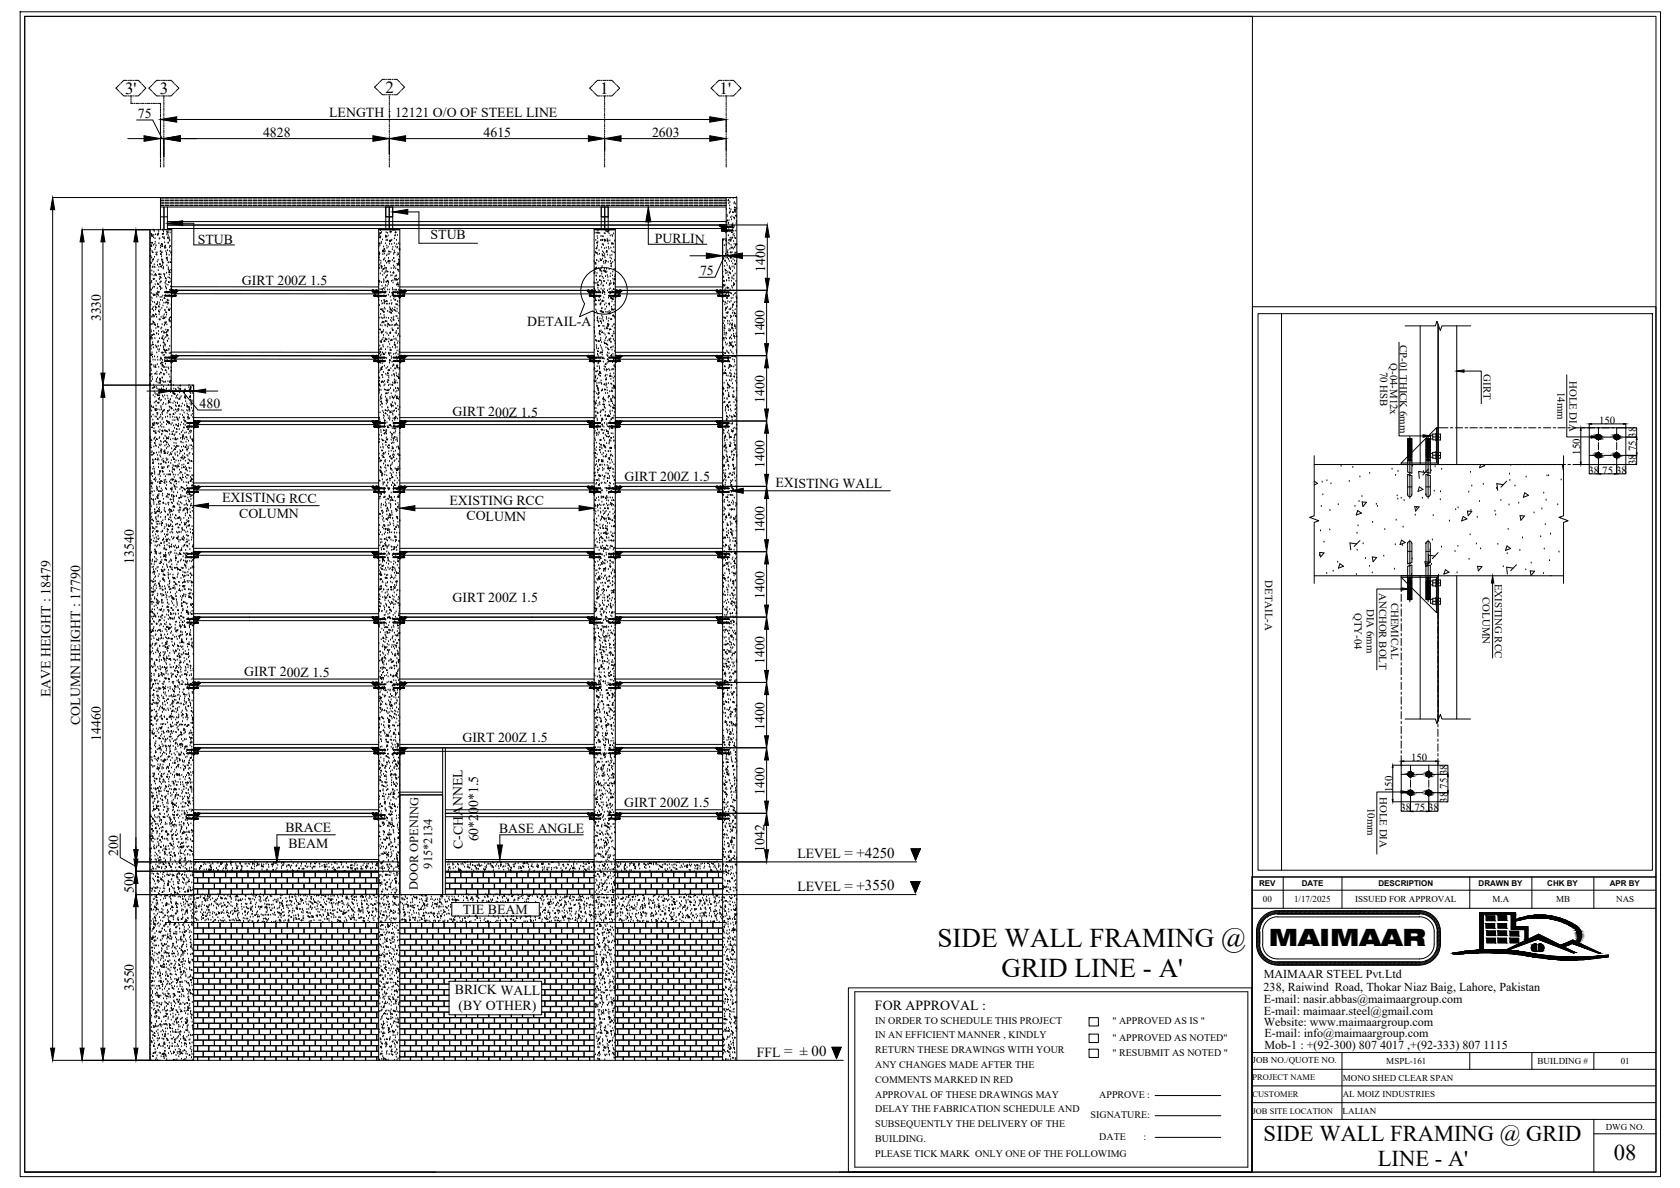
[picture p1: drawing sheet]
<svg xmlns="http://www.w3.org/2000/svg" width="420mm" height="297mm" viewBox="0 0 420 297" stroke-linecap="round" stroke-linejoin="round" font-family="sans-serif">
<defs><g id="words">
<g font-size="6.8">
<text x="234.5" y="236.7">SIDE WALL FRAMING @</text>
<text x="250.5" y="244.3">GRID LINE - A'</text>
</g>
<text font-size="6" x="317.3" y="236.5">MAIMAAR</text>
<g font-size="5.6">
<text x="316" y="285.2">SIDE WALL FRAMING @ GRID</text>
<text x="344.6" y="291.6">LINE - A'</text>
<text x="403.6" y="290.1">08</text>
</g>
<g font-size="4.2">
<text x="31.3" y="23.6">3'</text>
<text x="40" y="23.6">3</text>
<text x="96.4" y="23.4">2</text>
<text x="150.1" y="23.6">1</text>
<text x="180" y="23.6">1'</text>
</g>
<text font-size="3.7" x="203" y="264.1" transform="rotate(-1 203 264.1)">00</text>
<text font-size="3.5" x="218.8" y="252.5">FOR APPROVAL :</text>
<g font-size="3.4">
<text x="34.5" y="29.5">75</text>
<text x="82.3" y="29.3">LENGTH : 12121 O/O OF STEEL LINE</text>
<text x="65.8" y="34.1">4828</text>
<text x="120.9" y="34.1">4615</text>
<text x="163.1" y="34.1">2603</text>
<text x="107.7" y="59.8">STUB</text>
<text x="49.5" y="60.9">STUB</text>
<text x="163.8" y="60.8">PURLIN</text>
<text x="60.5" y="71.1">GIRT 200Z 1.5</text>
<text x="175.1" y="68.8">75</text>
<text x="191.4" y="68" transform="rotate(-90 191.4 68)">1400</text>
<text x="25.2" y="80.3" transform="rotate(-90 25.2 80.3)">3330</text>
<text x="131.8" y="81.4">DETAIL-A</text>
<text x="191.2" y="84.4" transform="rotate(-90 191.2 84.4)">1400</text>
<text x="191.2" y="100.7" transform="rotate(-90 191.2 100.7)">1400</text>
<text x="49.9" y="102">480</text>
<text x="113.2" y="104.1">GIRT 200Z 1.5</text>
<text x="191.2" y="117" transform="rotate(-90 191.2 117)">1400</text>
<text x="55.5" y="125.6">EXISTING RCC</text>
<text x="156.2" y="120.2">GIRT 200Z 1.5</text>
<text x="193.9" y="121.9">EXISTING WALL</text>
<text x="59.8" y="129.5">COLUMN</text>
<text x="112.4" y="126.2">EXISTING RCC</text>
<text x="116.7" y="130.1">COLUMN</text>
<text x="191.2" y="133.4" transform="rotate(-90 191.2 133.4)">1400</text>
<text x="33.5" y="140.9" transform="rotate(-90 33.5 140.9)">13540</text>
<text x="191.2" y="149.7" transform="rotate(-90 191.2 149.7)">1400</text>
<text x="113.2" y="150.5">GIRT 200Z 1.5</text>
<text x="191.2" y="166.1" transform="rotate(-90 191.2 166.1)">1400</text>
<text x="61.1" y="169.1">GIRT 200Z 1.5</text>
<text x="12.7" y="174.3" transform="rotate(-90 12.7 174.3)">EAVE HEIGHT : 18479</text>
<text x="20" y="181.3" transform="rotate(-90 20 181.3)">COLUMN HEIGHT : 17790</text>
<text x="25.2" y="185.2" transform="rotate(-90 25.2 185.2)">14460</text>
<text x="115.7" y="185.5">GIRT 200Z 1.5</text>
<text x="191.2" y="182.4" transform="rotate(-90 191.2 182.4)">1400</text>
<text x="156.1" y="201.7">GIRT 200Z 1.5</text>
<text x="191.2" y="198.7" transform="rotate(-90 191.2 198.7)">1400</text>
<text x="71.4" y="208.1">BRACE</text>
<text x="124.8" y="208.4">BASE ANGLE</text>
<text x="29.5" y="214" transform="rotate(-90 29.5 214)">200</text>
<text x="72.1" y="211.9">BEAM</text>
<text x="115.7" y="212.2" transform="rotate(-90 115.7 212.2)">C-CHANNEL</text>
<text x="119.6" y="210.4" transform="rotate(-90 119.6 210.4)">60*200*1.5</text>
<text x="191.2" y="213" transform="rotate(-90 191.2 213)">1042</text>
<text x="199.4" y="214.6">LEVEL = +4250</text>
<text x="33.5" y="223.3" transform="rotate(-90 33.5 223.3)">500</text>
<text x="199.4" y="222.7">LEVEL = +3550</text>
<text x="115.8" y="228.5">TIE BEAM</text>
<text x="33.5" y="247.8" transform="rotate(-90 33.5 247.8)">3550</text>
<text x="113.7" y="248.6">BRICK WALL</text>
<text x="114.7" y="252.5">(BY OTHER)</text>
<text x="189.3" y="264.2">FFL = ±</text>
</g>
<g font-size="3.1">
<text x="108.1" y="217.2" transform="rotate(-90 108.1 217.2)">915*2134</text>
<text x="104.5" y="222.5" transform="rotate(-90 104.5 222.5)">DOOR OPENING</text>
</g>
<g font-size="3">
<text x="316.1" y="244.6">MAIMAAR STEEL Pvt.Ltd</text>
<text x="316" y="247.8">238, Raiwind Road, Thokar Niaz Baig, Lahore, Pakistan</text>
<text x="316.1" y="250.7">E-mail: nasir.abbas@maimaargroup.com</text>
<text x="316.1" y="253.7">E-mail: maimaar.steel@gmail.com</text>
<text x="316.1" y="256.6">Website: www.maimaargroup.com</text>
<text x="316.2" y="259.3">E-mail: info@maimaargroup.com</text>
<text x="316.2" y="262.3">Mob-1 : +(92-300) 807 4017 ,+(92-333) 807 1115</text>
</g>
<g font-size="2.7">
<text x="350.1" y="86.2" transform="rotate(90 350.1 86.2)">CP-01 THICK 6mm</text>
<text x="345.2" y="93" transform="rotate(90 345.2 93)">70 HSB</text>
<text x="347.6" y="90.8" transform="rotate(90 347.6 90.8)">Q-04-M12x</text>
<text x="371" y="93.5" transform="rotate(90 371 93.5)">GIRT</text>
<text x="392.6" y="95.2" transform="rotate(90 392.6 95.2)">HOLE DIA</text>
<text x="389.5" y="98" transform="rotate(90 389.5 98)">14mm</text>
<text x="399.9" y="105.9">150</text>
<text x="395.2" y="113.7" transform="rotate(-90 395.2 113.7)">150</text>
<text x="409.2" y="112.9" transform="rotate(-90 409.2 112.9)">75</text>
<text x="409.2" y="109.5" transform="rotate(-90 409.2 109.5)">38</text>
<text x="397.3" y="118.4">38</text>
<text x="400.7" y="118.4">75</text>
<text x="404.2" y="118.4">38</text>
<text x="409.2" y="116.3" transform="rotate(-90 409.2 116.3)">38</text>
<text x="316.4" y="145.1" transform="rotate(90 316.4 145.1)">DETAIL-A</text>
<text x="344.9" y="148.2" transform="rotate(90 344.9 148.2)">ANCHOR BOLT</text>
<text x="370.8" y="149.3" transform="rotate(90 370.8 149.3)">COLUMN</text>
<text x="373.8" y="146" transform="rotate(90 373.8 146)">EXISTING RCC</text>
<text x="338.8" y="153.2" transform="rotate(90 338.8 153.2)">QTY-04</text>
<text x="341.8" y="152.3" transform="rotate(90 341.8 152.3)">DIA 6mm</text>
<text x="347.9" y="150.7" transform="rotate(90 347.9 150.7)">CHEMICAL</text>
<text x="352.9" y="190.2">150</text>
<text x="362" y="197.2" transform="rotate(-90 362 197.2)">75</text>
<text x="362" y="193.8" transform="rotate(-90 362 193.8)">38</text>
<text x="342" y="202" transform="rotate(90 342 202)">10mm</text>
<text x="345.1" y="199.3" transform="rotate(90 345.1 199.3)">HOLE DIA</text>
<text x="348.2" y="198.1" transform="rotate(-90 348.2 198.1)">150</text>
<text x="350.3" y="202.8">38</text>
<text x="353.7" y="202.8">75</text>
<text x="357.2" y="202.8">38</text>
<text x="362" y="200.7" transform="rotate(-90 362 200.7)">38</text>
</g>
<g font-size="2.5">
<text x="218.9" y="256.1">IN ORDER TO SCHEDULE THIS PROJECT</text>
<text x="278.2" y="256.1">&quot; APPROVED AS IS &quot;</text>
<text x="218.9" y="259.4">IN AN EFFICIENT MANNER , KINDLY</text>
<text x="218.9" y="263.2">RETURN THESE DRAWINGS WITH YOUR</text>
<text x="278.2" y="260.3">&quot; APPROVED AS NOTED&quot;</text>
<text x="218.9" y="266.9">ANY CHANGES MADE AFTER THE</text>
<text x="278.2" y="264">&quot; RESUBMIT AS NOTED &quot;</text>
<text x="218.9" y="270.7">COMMENTS MARKED IN RED</text>
<text x="218.9" y="274.4">APPROVAL OF THESE DRAWINGS MAY</text>
<text x="274.9" y="274.5">APPROVE :</text>
<text x="218.9" y="278.2">DELAY THE FABRICATION SCHEDULE AND</text>
<text x="218.9" y="281.9">SUBSEQUENTLY THE DELIVERY OF THE</text>
<text x="272.8" y="279.6">SIGNATURE:</text>
<text x="218.9" y="285.7">BUILDING.</text>
<text x="274.9" y="285">DATE</text>
<text x="286" y="285">:</text>
<text x="218.9" y="289.4">PLEASE TICK MARK ONLY ONE OF THE FOLLOWIMG</text>
</g>
<g font-size="2.3">
<text x="315.8" y="225.6">00</text>
<text x="323.6" y="225.6">1/17/2025</text>
<text x="338.9" y="225.6">ISSUED FOR APPROVAL</text>
<text x="373.3" y="225.6">M.A</text>
<text x="389.2" y="225.6">MB</text>
<text x="404.2" y="225.6">NAS</text>
<text x="313.3" y="265.8">JOB NO./QUOTE NO.</text>
<text x="346.7" y="266">MSPL-161</text>
<text x="384.6" y="266">BUILDING #</text>
<text x="405.3" y="266">01</text>
<text x="335.8" y="270.2">MONO SHED CLEAR SPAN</text>
<text x="335.8" y="274.3">AL MOIZ INDUSTRIES</text>
<text x="335.8" y="278.5">LALIAN</text>
<text x="401.6" y="282.4">DWG NO.</text>
</g>
<g font-size="2.1">
<text x="313.2" y="274.3">CUSTOMER</text>
<text x="313.3" y="270.2">PROJECT NAME</text>
<text x="313.3" y="278.5">JOB SITE LOCATION</text>
</g>
<g font-size="2">
<text x="314.9" y="221.6">REV</text>
<text x="325.5" y="221.6">DATE</text>
<text x="344.8" y="221.6">DESCRIPTION</text>
<text x="369.8" y="221.6">DRAWN BY</text>
<text x="387" y="221.6">CHK BY</text>
<text x="402.6" y="221.6">APR BY</text>
</g>
</g></defs>
<!-- layer: HATCH -->
<g fill="none" stroke="#000" stroke-width=".25">
<path d="M37.6 59.6h.1M37.7 58.3l.3 .2M37.8 58.4v.3h.3M38 58.9l.2 .1-.2 .1zM38.3 57.5h.1M38.4 59.5h.1M38.4 58.9h.1M38.5 57.6h.1M38.6 57.9h.1M38.8 59.7h.1M38.9 58.7h.1M39.4 58.9h.1"/>
<path d="M39.5 58.4v.3l-.2-.1zM39.5 57.6h.1M39.7 58.4h.1M39.7 57.9h.1M39.8 59.8h.1M40 59.7h.1M40.6 58.4l.2 .1-.2 .1zM40.6 57.6h.1M40.7 59.4h.1M40.8 57.5h.1M40.9 57.9h.1M40.9 58.5h.1"/>
<path d="M41 59.6h.1M41 59.4h.1M41.1 59.8h.1M41.7 57.8l.3 .3M41.7 58.7h.1M41.8 58v.3l.3-.1M42 59.3l.1 .2h-.2zM42 58h.1M42.1 59h.1M42.3 59.8h.1M42.3 59.4h.1M42.5 58.2h.1"/>
<path d="M43 57.4h-5.5v207.7M95 58.9h.1M95 59.2l.1 .2-.2-.1zM95.1 58.4h.1M95.1 59.5h.1M95.2 57.6h.1M95.2 59.3h.1M95.3 58.4l-.3-.2v.2h.3M95.4 58.2h.1M95.7 60h.1M96.4 58.8l.3 .2M96.4 59.3h.1"/>
<path d="M96.5 59.1h.1M96.6 58.2h.1M96.6 59l-.1 .3 .3-.1M96.9 58.3h.1M97.1 59h.1M97.5 58h.1M97.7 57.7l.2 .2h-.2zM97.7 58.2h.1M98.3 57.7h.1M98.6 59.7h.1M98.7 59h.1M98.8 57.6h.1"/>
<path d="M98.9 58.3h.1M98.9 58.9h.1M99 57.9l.1 .3-.3-.1zM99.4 58.9h.1M148.8 58.3h.1M149.2 58.3h.1M149.4 59.1h.1M149.5 59.6h.1M149.5 58.1l.2 .1-.2 .1zM149.6 57.8h.1M150 58.4h.1M150.3 59.1h.1"/>
<path d="M150.6 59.9l.1 .2h-.2zM150.6 59.2h.1M150.9 59.2h.1M151.1 59.8l.3 .2M151.1 58.4h.1M151.3 59.9l-.1 .3h.4M151.3 58.4h.1M151.5 57.8h.1M151.7 57.9h.1M151.8 59.8h.1M152 57.8l.1 .2-.2-.1zM152.1 57.6l.2 .1-.2 .1z"/>
<path d="M152.3 58.4h.1M152.6 59h.1M152.9 57.5h.1M153.1 58.8h.1M153.2 59.1h.1M153.5 58.5h.1M181.6 49.4v10.4h-.9v205.3M181.7 52.4h.1M181.7 55.7h.1M181.8 56.6h.1M181.8 53.8h.1M181.9 54.2h.1"/>
<path d="M181.9 55l.1 .2h-.2zM181.9 57.9h.1M182.1 56h.1M182.2 50h.1M182.2 59h.1M182.2 55.8h.1M182.2 50l.1 .2h-.2zM182.2 57.1h.1M182.2 50.9h.1M182.3 55.2h.1M182.4 57.8h.1M182.4 53.3h.1"/>
<path d="M182.5 52.2h.1M182.5 59.8l.3 .3M182.5 51.5h.1M182.5 50.6h.1M182.5 57.9h.1M182.6 53.1h.1M182.6 49.6h.1M182.6 59.5h.1M182.6 52.9h.1M182.6 59.9v.4l.3-.1M182.8 54.4h.1M182.8 52.4h.1"/>
<path d="M182.9 59.9h.1M183 55h.1M183 54.2h.1M183 56.6h.1M183 56l.3 .3M183 57.9l.1 .3-.2-.1zM183.1 59.3l.2 .2h-.3zM183.1 57.5h.1M183.2 56.2l-.1 .3h.4M183.3 56h.1M183.3 57.1h.1M183.3 56.8l.2 .1-.2 .1z"/>
<path d="M183.3 52.9l.1 .3-.2-.1zM183.3 58.8h.1M183.4 49.6h.1M183.5 57.8h.1M183.5 54.3l.2 .1-.2 .1zM183.6 51h.1M183.6 58.5h.1M183.6 52.3l.3 .3M183.6 56.6h.1M183.6 59.1h.1M183.7 50.7h.1M183.7 54.8h.1"/>
<path d="M183.7 51.8l.2 .1-.2 .1zM183.8 59.6h.1M183.8 52.5l-.1 .3 .4-.1M183.8 52.9h.1M183.9 53.2h.1M183.9 51h.1M183.9 54h.1M183.9 59.6h.1M183.9 49.4h.3M184 52.5h.1M184 57.8h.1M184.1 55.9h.1"/>
<path d="M184.2 49.4h.1M184.2 55.4h.1M184.2 54.3h.1M184.2 54h.1M184.3 52.2h.1M184.3 49.4v215.7M37.5 66.6h.1M37.5 70.7v.2M37.5 80h.1M37.5 63.9l.3 .1-.3 .1zM37.5 62.4v.1M37.6 65.7h.1"/>
<path d="M37.6 62.3h.1M37.6 78.1h.1M37.7 68.6h.1M37.7 60.8h.1M37.7 77.5h.1M37.7 72.5h.1M37.7 76.3h.1M37.8 74.4h.1M37.8 75.2h.1M37.8 61.4l.2 .1-.2 .1zM37.8 65.6v.2h-.2zM37.8 61.4h.1"/>
<path d="M37.8 73.3h.1M37.8 72.5h.1M37.9 70.3h.1M37.9 64.5h.1M37.9 70.7h.1M38 79.3h.1M38 67.8h.1M38 74.7h.1M38 68.8h.1M38 62.8h.1M38 60.6l.1 .2-.2-.1zM38.1 65.4h.1"/>
<path d="M38.1 63.2h.1M38.1 77.4h.1M38.1 66.9h.1M38.1 72.1h.1M38.1 77.2h.1M38.2 75.6h.1M38.2 65.1h.1M38.2 66.7h.1M38.3 73.6h.1M38.3 63.2h.1M38.3 76.9h.1M38.3 71.8h.1"/>
<path d="M38.3 69.8h.1M38.3 78.6l.1 .3-.2-.1zM38.4 65h.1M38.4 61.3h.1M38.4 64.9h.1M38.4 73.9h.1M38.4 77.8h.1M38.4 69.9h.1M38.5 68.1h.1M38.5 79.3h.1M38.5 69h.1M38.6 66.8h.1"/>
<path d="M38.6 79.1h.1M38.6 66.2h.1M38.6 69.8h.1M38.6 73.6l.1 .2-.2-.1zM38.7 75.7h.1M38.7 64.3h.1M38.7 71.8h.1M38.7 61.1h.1M38.7 62.4h.1M38.7 66.9h.1M38.8 76.5l.3 .3M38.8 71.2h.1"/>
<path d="M38.8 60.6h.1M38.9 68.6h.1M38.9 62h.1M38.9 78.5l.2 .1-.2 .1zM38.9 68.5l.1 .3-.2-.1zM38.9 77.5h.1M38.9 76.7v.3l.3-.1M39 73.9h.1M39 61.5h.1M39 63.3h.1M39.1 70.4h.1M39.1 73.4h.1"/>
<path d="M39.1 68.9h.1M39.1 75.9l.2 .2M39.1 76v.1h.2M39.2 79.3h.1M39.2 63.5v.2h-.2zM39.2 74.3h.1M39.3 63.2h.1M39.3 73.4l.2 .2h-.2zM39.3 72.2h.1M39.3 65.5h.1M39.4 75.6h.1M39.4 75.9h.1"/>
<path d="M39.4 72.8l.2 .3M39.4 66.4h.1M39.4 71h.1M39.5 65.1h.1M39.5 70.9l.2 .2h-.2zM39.5 72.9v.3h.3M39.6 74h.1M39.6 67.7h.1M39.7 77.8h.1M39.7 78h.1M39.7 76.5l.1 .2h-.2zM39.8 66.8h.1"/>
<path d="M39.8 60.9h.1M39.8 68.4l.1 .2h-.2zM39.8 78.7h.1M39.8 80h.1M39.8 73.1h.1M39.8 75.8h.1M39.9 69.9h.1M39.9 78.1h.1M39.9 69l.3 .3M40 80h.1M40 76.2h.1M40 65.9l.2 .2h-.3z"/>
<path d="M40 68.7h.1M40 70.8h.1M40 71.5l.1 .2h-.2zM40 77.5h.1M40 74.4h.1M40.1 63h.1M40.1 69.2l-.1 .3h.4M40.1 62h.1M40.1 72.5h.1M40.1 75.1h.1M40.2 61.5h.1M40.2 72.1h.1"/>
<path d="M40.2 63.4l.2 .2h-.2zM40.2 62.9h.1M40.2 70.6h.1M40.3 70.4h.1M40.3 68.7h.1M40.3 79.4h.1M40.3 66.4l.1 .3-.2-.1zM40.3 66.9h.1M40.4 64.2h.1M40.4 63.3h.1M40.4 65h.1M40.5 72.2h.1"/>
<path d="M40.5 74.3h.1M40.5 77.1h.1M40.5 63.1h.1M40.5 65.3l.3 .3M40.6 61.4l.1 .3-.2-.1zM40.6 75.2h.1M40.6 61.2h.1M40.6 61l-.2-.1v.2h.2M40.7 65.1h.1M40.7 66.4h.1M40.7 65.4l-.1 .4 .4-.1M40.7 74h.1"/>
<path d="M40.8 76.5h.1M40.8 67.3h.1M40.8 79.1h.1M40.8 67h.1M40.9 79.4v.3l-.2-.1zM40.9 66.9h.1M41 75.8h.1M41 68.6h.1M41.1 78.7h.1M41.1 61.5l.3 .3M41.1 69.1h.1M41.1 74.4l.1 .3-.2-.1z"/>
<path d="M41.2 68.7h.1M41.2 60.7h.1M41.2 79.6h.1M41.2 79.5h.1M41.2 77.6h.1M41.3 70.8h.1M41.3 77.7h.1M41.3 61.7l-.1 .3h.3M41.3 61.6h.1M41.4 61.5h.1M41.4 75.8h.1M41.4 71.7h.1"/>
<path d="M41.4 69.4l.1 .2-.2-.1zM41.4 70.5h.1M41.4 73.9h.1M41.5 79.4h.1M41.5 62.9h.1M41.5 78l.2 .1-.2 .1zM41.5 72h.1M41.5 71.1h.1M41.6 73h.1M41.6 70.2h.1M41.6 63.3h.1M41.6 63.8h.1"/>
<path d="M41.7 72.2h.1M41.7 78.8h.1M41.7 68.3h.1M41.7 63.7h.1M41.7 75.5l.2 .1-.2 .1zM41.7 64.3l.1 .3-.2-.1zM41.7 76.9h.1M41.7 66.4h.1M41.8 65.1h.1M41.8 75h.1M41.8 64.5h.1M41.9 65.1h.1"/>
<path d="M41.9 75.2h.1M41.9 74.1h.1M41.9 73.2h.1M41.9 62.7h.1M42 76.1h.1M42 73l.1 .1-.2 .1zM42 71.3h.1M42 60.8h.1M42 69.5h.1M42 65.7h.1M42.1 66.9h.1M42.1 67.3h.1"/>
<path d="M42.1 67.5h.1M42.1 60.8h.1M42.2 75.8h.1M42.2 77.5h.1M42.2 68.2h.1M42.2 65.7h.1M42.2 75.2h.1M42.2 79.8l.3 .2M42.2 77.4l.2 .2-.2-.1zM42.3 63.8h.1M42.3 68.7h.1M42.3 70.6h-.2l.1-.2 .2 .2"/>
<path d="M42.3 79.9v.3h.3M42.4 77.6h.1M42.4 69.5h.1M42.4 62h.1M42.4 67.8h.1M42.4 67.9l.2 .2h-.2zM42.4 60.3h.1M42.4 79.7h.1M42.5 60.1h.1M42.5 62.9h.1M42.5 61.6h.1M42.5 77.2h.1"/>
<path d="M42.5 72.3l.1 .2h-.2zM42.6 70.5h.1M42.6 61.6h.1M42.6 65.4l.2 .2h-.2zM42.6 79.4h.1M42.7 71.7h.1M42.8 63.4h.1M42.8 72.6h.1M42.8 69.8h.1M42.8 76l.1 .1M42.8 72.3h.1M42.8 64.9h.1"/>
<path d="M42.8 67.3l.1 .2h-.2zM42.9 76.5h.1M42.9 63.8h.1M42.9 63l-.1-.1 .1 .2M94.7 63.3l.1 .1h-.1M94.7 70l.3 .3M94.7 64.2l.1 .3-.1-.1M94.7 61.7h.1M94.7 75.1h.1M94.7 71.3h.1M94.8 70.6h.1M94.8 67h.1"/>
<path d="M94.8 79.5h.1M94.8 65.1h.1M94.8 60.7l.2 .2h-.2zM94.8 70.2v.3M94.9 66.3h.1M94.9 76.4h.1M94.9 63.2h.1M94.9 63.8h.1M95 63.5h.1M95 67.2h.1M95 61.4h.1M95 72.4h.1"/>
<path d="M95.1 73.3h.1M95.1 70.4l-.4 .1M95.1 68.5h.1M95.2 78.6h.1M95.3 65.3h.1M95.3 65.9h.1M95.3 66.3l.2 .2M95.3 74.2h.1M95.3 77.2l.1 .3-.2-.1zM95.3 79.5h.1M95.3 60.9h.1M95.4 60.6h.1"/>
<path d="M95.4 66.4l-.1 .3h.4M95.4 70.7h.1M95.4 75.3h.1M95.5 67.1h.1M95.5 76h.1M95.5 71.6h.1M95.6 79.7h.1M95.6 67.9h.1M95.6 72.2l.1 .2-.2-.1zM95.7 62.8h.1M95.7 77.8h.1M95.7 63h.1"/>
<path d="M95.7 68.9h.1M95.7 72.9h.1M95.8 63.7h.1M95.8 75.9h.1M95.8 77.4h.1M95.8 77.8h.1M95.8 62.5l.3 .3M95.8 74h.1M95.9 67.1l.1 .3-.2-.1zM95.9 61.8h.1M95.9 65h.1M95.9 72.2h.1"/>
<path d="M95.9 77.8l.2 .2h-.2zM96 70.7h.1M96 69.9h.1M96 62.7l-.1 .3 .4-.1M96 79.6h.1M96 75.1h.1M96 70.3h.1M96 65h.1M96.1 78.9h.1M96.1 68.4h.1M96.1 63.5h.1M96.1 76h.1"/>
<path d="M96.1 77h.1M96.1 66.5h.1M96.1 79.4h.1M96.1 75.3l.3 .2h-.3zM96.1 62.1l.1 .2h-.2zM96.2 72.5h.1M96.2 67.2h.1M96.2 75.2h.1M96.2 64.7h.1M96.3 77.3h.1M96.3 73.3h.1M96.3 62.8h.1"/>
<path d="M96.3 72h.1M96.4 68.1h.1M96.4 67h.1M96.4 65.3h.1M96.4 71.4h.1M96.4 60.9h.1M96.4 72.8l.2 .2h-.2zM96.4 74.2h.1M96.5 69.5h.1M96.5 69.4h.1M96.6 60.2h.1M96.6 67.7h.1"/>
<path d="M96.6 79.5h.1M96.6 70.3l.2 .2h-.2zM96.6 67.1h.1M96.6 65.8h.1M96.6 74h.1M96.7 76.1h.1M96.7 64h.1M96.7 61.5h.1M96.7 69.1h.1M96.8 62.1h.1M96.8 60h.1M96.8 71.6h.1"/>
<path d="M96.8 67.8l.2 .1-.2 .1zM96.8 75.3l-.1-.2-.1 .2 .2 .1M96.9 68.9h.1M96.9 60.2h.1M96.9 70.3h.2l-.1-.2-.1 .2M96.9 77.9h.1M96.9 72.5h.1M97 76.1h.1M97 63.7h.1M97 65.3l.2 .1-.2 .1zM97.1 61.8h.1M97.1 71.1h.1"/>
<path d="M97.1 73.8h.1M97.2 70.7h.1M97.2 79.6h.1M97.2 64.6h.1M97.2 62.8l.3 .1-.3 .1zM97.3 65.1l.1 .2-.2-.1zM97.3 63.6h.1M97.3 65.9h.1M97.4 72.5h.1M97.4 78.1h.1M97.4 76h.1M97.4 73.2h.1"/>
<path d="M97.4 61.1h.1M97.5 60.2l.2 .2h-.2zM97.5 76.9h.1M97.5 77l.2 .3M97.6 65.4h.1M97.6 60l.1 .3-.2-.1zM97.6 74.3h.1M97.6 68.1h.1M97.7 77.2l-.1 .3h.3M97.7 78.2h.1M97.7 69h.1M97.7 63.1h.1"/>
<path d="M97.8 75.2h.1M97.8 67.2h.1M97.8 60.2h.1M97.8 78l.2 .3-.3-.1zM97.9 76.1h.1M97.9 79.6h.1M97.9 70.3h.1M98 61.1h.1M98 77.7h.1M98 60.1h.1M98 75.8h.1M98 68.9h.1"/>
<path d="M98 73.3l.3 .3M98.1 74h.1M98.1 77.9h.1M98.1 62.4h.1M98.1 77.2h.1M98.1 65.1h.1M98.1 73l.1 .3-.2-.1zM98.2 72.1h.1M98.2 72.5h.1M98.2 73.4v.3h.3M98.3 61.8h.1M98.3 70.2h.1"/>
<path d="M98.3 70.8h.1M98.3 73.4h.1M98.3 79.7h.1M98.3 68.4h.1M98.4 64.6h.1M98.4 66.5h.1M98.4 68l.1 .2h-.2zM98.5 63.6h.1M98.5 74.7h.1M98.5 79.3h.1M98.5 67.2h.1M98.5 64.6h.1"/>
<path d="M98.6 72.5h.1M98.6 65.5h.1M98.6 77.3l.2 .2h-.2zM98.6 80l-.3-.1v.1h.3M98.6 62.8h.1M98.6 60.9h.1M98.6 69.5l.3 .3M98.7 63l.1 .2-.2-.1zM98.7 65.4h.1M98.7 66.8h.1M98.8 74.3h.1M98.8 76.9h.1"/>
<path d="M98.8 69.2h.1M98.8 74.8l.2 .2h-.2zM98.8 69.7v.3h.3M98.9 77.8h.1M99 67.2h.1M99 61.8h.1M99 76.1h.1M99 69h.1M99.1 79.1h.1M99.1 69.9h.1M99.1 60.1h.1M99.1 71.3h.1"/>
<path d="M99.2 69h.1M99.2 72.5l-.2-.2v.2h.2M99.2 61.2h.1M99.2 69.8l.2 .2h-.2zM99.2 65.8l.3 .3M99.3 78h.1M99.3 71.2h.1M99.3 79.1h.1M99.3 76l.1 .2-.3-.1zM99.3 62h.1M99.3 77.3h.1M99.4 63.8h.1"/>
<path d="M99.4 61.9h.1M99.4 75.4h.1M99.4 65.9v.4M99.4 67.3l.3 .2h-.3zM99.5 70.8h.1M99.5 73.5h.1M99.5 79.7h.1M99.5 63.4h.1M99.5 73.3h.1M99.5 70.9l.1 .3-.2-.1zM99.6 73.5h.1M99.6 71.7h.1"/>
<path d="M99.7 63.7h.1M99.7 69.8h.1M99.7 65v-.2l.2 .2h-.2M99.7 66.2l-.4 .1M99.7 72.6h.1M99.7 74.3h.1M99.7 65.9h.1M99.7 78.4h.1M99.7 67.9h.1M99.7 60.9h.1M99.8 65.6h.1M99.8 62l.2 .3"/>
<path d="M99.8 76.5h.1M99.8 66.1h.1M99.8 65.9l.1 .3-.2-.1zM99.9 75.7h.1M99.9 74.7h.1M99.9 64.2h.1M99.9 75.3h.1M99.9 65.5h.1M99.9 66.4h.1M99.9 74.4h.1M99.9 72.8h.1M99.9 62.3h.1"/>
<path d="M99.9 62.2l.1 .3M100 62.4l-.1-.1 .1 .2M148.6 70.8h.1M148.6 65.4h.1M148.6 78.9h.1M148.6 72.1l.1 .2-.1-.1M148.6 75.5h.1M148.6 68.1l.2 .2h-.2zM148.7 74.4h.1M148.7 64h.1M148.7 78.3h.1M148.8 74.1h.1"/>
<path d="M148.8 76.4h.1M148.8 68h.1M148.8 74.7l.3 .3M148.8 67.3h.1M148.8 74.6h.1M148.8 65.6l.3 .2h-.3zM148.9 76.1h.1M148.9 63.1h.1M148.9 75h.1M148.9 72.7h.1M148.9 74.9v.3l.3-.1M148.9 67l.1 .3-.2-.1z"/>
<path d="M149 60.1h.1M149 66.2h.1M149 70.9h.1M149 77.5h.1M149.1 63.1l.2 .1-.2 .1zM149.1 69.1h.1M149.1 76.3h.1M149.1 69h.1M149.1 67h.1M149.2 78h.1M149.2 67.1h.1M149.2 70h.1"/>
<path d="M149.2 62l.1 .2-.2-.1zM149.2 65.1h.1M149.3 65.2h.1M149.3 60.6l.2 .1-.2 .1zM149.3 61.9h.1M149.3 68.4h.1M149.4 70.8h.1M149.4 63.4h.1M149.4 79.6h.1M149.4 71l.2 .2M149.4 79.8h.1M149.4 78.5h.1"/>
<path d="M149.4 61.5h.1M149.5 79.4h.1M149.5 80l.1 .2h-.2zM149.5 63.7h.1M149.5 60.5h.1M149.5 72.1h.1M149.5 71.1v.3h.3M149.6 72.6h.1M149.6 70.6h.1M149.6 67.2h.1M149.7 71.4h.1M149.8 65.5h.1"/>
<path d="M149.8 75l.1 .2-.3-.1zM149.8 62.7h.1M149.9 74.5h.1M149.9 74.2h.1M149.9 72.8h.1M149.9 63.6h.1M149.9 69.2h.1M149.9 67.3l.3 .2M150 67.3h.1M150 79.7h.1M150 69.9l.1 .3-.2-.1zM150.1 76.2h.1"/>
<path d="M150.1 64.9h.1M150.1 77.9h.1M150.1 67.4v.3h.3M150.2 75h.1M150.2 76h.1M150.2 60.1h.1M150.2 76.2h.1M150.2 74.2h.1M150.3 69.1h.1M150.3 75.9h.1M150.3 71.2h.1M150.3 78h.1"/>
<path d="M150.3 72.3h.1M150.3 64.9l.1 .2h-.2zM150.4 77.7l.2 .1-.2 .1zM150.4 67.1h.1M150.4 70.4h.1M150.5 62h.1M150.5 77.2h.1M150.5 70.9h.1M150.5 68h.1M150.5 79h.1M150.5 68.5h.1M150.5 63.5l.3 .3"/>
<path d="M150.6 79.8h.1M150.6 77.2h.1M150.6 66.7h.1M150.6 78.2h.1M150.6 75.2l.2 .1-.2 .1zM150.6 73.3h.1M150.6 61.2h.1M150.7 75.3h.1M150.7 64.8h.1M150.7 63.7h.1M150.7 69.3h.1M150.7 73.4h.1"/>
<path d="M150.7 62.9h.1M150.7 63.7l-.1 .3h.4M150.7 72.7h.1M150.7 60.1h.1M150.7 79.4h.1M150.8 71.5h.1M150.8 61.1h.1M150.8 72.6l.2 .2h-.2zM150.9 69.7h.1M150.9 77.9l.1 .3-.3-.1zM150.9 65.5h.1M150.9 61.4h.1"/>
<path d="M151 71.5h.1M151 67.8h.1M151 63.2h.1M151 74.5h.1M151 75.3h.1M151 65.9h.1M151 70.1l.2 .2h-.2zM151.1 72.4h.1M151.1 64.1h.1M151.2 67.3h.1M151.2 72.9l.1 .2h-.3zM151.2 76.3h.1"/>
<path d="M151.2 63.6h.1M151.2 62.2h.1M151.3 73.7h.1M151.3 60.3h.1M151.3 67.6l.2 .2h-.3zM151.3 64.5h.1M151.3 77.4h.1M151.3 65.3h.1M151.4 60.2h.1M151.4 69.2h.1M151.5 65.8h.1M151.5 65.1l.2 .2h-.2z"/>
<path d="M151.5 67.8l.1 .3-.3-.1zM151.5 78h.1M151.6 75.9h.1M151.6 62h.1M151.7 70.9h.1M151.7 76.8h.1M151.7 79.4h.1M151.7 67.3h.1M151.7 62.6l.2 .2h-.2zM151.7 79.9h.1M151.7 62.8l.1 .3-.2-.1zM151.8 68h.1"/>
<path d="M151.8 78.1h.1M151.9 63.8h.1M151.9 68.9h.1M151.9 60.1l.2 .2h-.2zM151.9 72.7h.1M152 60.1h.1M152 69.4h.1M152.1 70.2h.1M152.1 65.6h.1M152.1 61h.1M152.2 74.5h.1M152.2 61.9h.1"/>
<path d="M152.2 78l.3 .3M152.3 62.3h.1M152.3 79.7h.1M152.3 75.8l.1 .3-.2-.1zM152.4 67.4h.1M152.4 72.4h.1M152.4 77.8h.1M152.4 71.4h.1M152.4 78.1l-.1 .4 .4-.1M152.4 76.3h.1M152.4 76h.1M152.5 73.3h.1"/>
<path d="M152.5 60.2h.1M152.5 74.1h.1M152.6 64.5h.1M152.6 64h.1M152.6 70.8l.1 .2h-.3zM152.6 69.2h.1M152.6 72.2h.1M152.7 78.1h.1M152.7 74.6h.1M152.7 70.3h.1M152.7 65.4h.1M152.7 68.5h.1"/>
<path d="M152.7 73.4h.1M152.8 62h.1M152.8 79.7l.2 .2h-.2zM152.8 74.2l.3 .3M152.8 70.9h.1M152.8 66.6h.1M152.9 66.7h.1M152.9 65.8l.1 .2-.3-.1zM152.9 79.9h.1M152.9 64.8h.1M152.9 66h.1M153 76.8h.1"/>
<path d="M153 61h.1M153 74.4l-.1 .3h.3M153 62.9h.1M153 77.2l.2 .1-.2 .1zM153 63.8h.1M153 77.7h.1M153.1 72.8h.1M153.1 61h.1M153.1 75.5h.1M153.1 60.7l.1 .3-.2-.1zM153.2 68.9h.1M153.2 74.7l.2 .1-.2 .1z"/>
<path d="M153.2 65.6h.1M153.2 79h.1M153.2 68h.1M153.3 69.8h.1M153.3 74.6h.1M153.3 63.1h.1M153.4 61h.1M153.4 70.5l.2 .3M153.4 77.5h.1M153.4 78.8l.1 .2-.2-.1zM153.5 71.1h.1M153.5 72.2l.1 .1-.2 .1z"/>
<path d="M153.5 61.9h.1M153.5 70.7v.3l.3-.1M153.5 67.4h.1M153.5 76.4h.1M153.6 70h.1M153.7 63.2h.1M153.7 79.3h.1M153.7 65.1h.1M153.7 60.3h.1M153.7 73.7l.1 .3-.2-.1zM153.8 69.2h.1M153.8 73.3h.1"/>
<path d="M153.8 77.4h.1M153.8 79.6h.1M153.8 78.1h.1M153.8 74.2h.1M153.8 75.5h.1M153.9 67.3h.1M153.9 68.9h.1M153.9 69.8l-.2-.2-.1 .2h.3M180.7 71l.3 .3M180.7 75.2l.2 .2-.2-.1M180.8 63.1h.1M180.8 68h.1"/>
<path d="M180.8 72h.1M180.9 74.2h.1M180.9 71.1l-.1 .4 .3-.1M180.9 69.3h.1M180.9 70.3h.2M181 60.1h.1M181 69.3h.1M181 70.3l.1-.2 .1 .2M181 64.8h.1M181 79.4h.1M181.1 73.8h.1M181.1 61.4h.1"/>
<path d="M181.2 66.6h.1M181.2 71.5h.1M181.3 76.2h.1M181.3 67.3l.3 .2M181.3 75.6h.1M181.3 79.5h.1M181.3 71.3h.1M181.3 79.4l.2 .1-.2 .1zM181.4 72.4h.1M181.4 65.1v.2l-.2-.1zM181.4 77.6h.1M181.4 63.6h.1"/>
<path d="M181.4 67.4v.3h.3M181.5 68.4h.1M181.5 75.8h.1M181.5 77.4h.1M181.5 73.7h.1M181.5 73.9h.1M181.5 76.9l.2 .1-.2 .1zM181.6 64.5h.1M181.6 72h.1M181.6 78.3h.1M181.7 61.2h.1M181.7 60v.3l-.2-.1z"/>
<path d="M181.7 61.3h.1M181.7 70.2h.1M181.7 73.3h.1M181.7 70.3h.1M181.7 65.9h.1M181.8 68.3h.1M181.8 74.4l.1 .1-.2 .1zM181.8 79.2h.1M181.8 76h.1M181.9 66.4h.1M181.9 63.5l.3 .3M181.9 76.8h.1"/>
<path d="M181.9 78l.1 .3h-.2zM181.9 63.1h.1M181.9 64.5h.1M182 72h.1M182 68.1h.1M182 62.7h.1M182 75.4h.1M182 63.3h.1M182 63.7v.3h.3M182.1 78.2h.1M182.1 68.9h.1M182.1 60.8h.1"/>
<path d="M182.2 69.5h.2l-.2-.2v.2M182.2 72h-.3l.1-.2 .2 .2M182.2 64.9h.1M182.2 73.1l.1 .2-.2-.1zM182.2 73.8h.1M182.2 60.1h.1M182.3 70.3h.1M182.4 61h.1M182.4 77.5h.1M182.4 65.3h.1M182.4 66.7h.1M182.4 66.8l.2 .2h-.2z"/>
<path d="M182.5 75.6h.1M182.5 68l.1 .3-.2-.1zM182.5 62.3h.1M182.6 72.5h.1M182.6 64.3l.2 .2h-.2zM182.7 68.5h.1M182.7 77.4h.1M182.7 73.3h.1M182.7 79.1h.1M182.7 79.5h.1M182.7 67.4h.1M182.8 63v.2l-.2-.1z"/>
<path d="M182.8 77.2h.1M182.8 61.3h.1M182.8 64.5h.1M182.8 75.3h.1M182.9 74.7h.1M182.9 61.8l.1 .2h-.2zM182.9 70.3h.1M182.9 65.4h.1M182.9 73.5h.1M183 79.2h.1M183 71.6h.1M183 69.4h.1"/>
<path d="M183.1 63.1h.1M183.1 66.7h.1M183.1 69.7h.1M183.1 72h.1M183.2 76.9h.1M183.2 78.3h.1M183.2 67.8h.1M183.3 76.5h.1M183.3 66h.1M183.3 62h.1M183.3 77.8h.1M183.3 74.6h.1"/>
<path d="M183.3 64.9h.1M183.3 64.1h.1M183.3 76l.1 .2-.2-.1zM183.4 73.9h.1M183.4 69h.1M183.4 72.7h.1M183.4 62.3h.1M183.4 71.5h.1M183.5 79.1h.1M183.5 70.9h.1M183.5 60.4h.1M183.5 71.1l.2 .1"/>
<path d="M183.5 69.8h.1M183.5 71.1l.1-.2 .1 .3M183.6 66.7h.1M183.6 69h.1M183.6 78l.2 .3M183.6 61.1h.1M183.6 64h.1M183.6 75.7h.1M183.6 67.1h.1M183.7 71.2h.1M183.7 61.9h.1M183.7 65.3h.1"/>
<path d="M183.7 78.2l-.1 .3 .4-.1M183.8 73.5h.1M183.8 63.4h.1M183.9 68.5h.1M183.9 77.5h.1M183.9 63.3h.1M183.9 61.5h.1M183.9 65.9l.1 .3-.2-.1zM183.9 66.1h.1M183.9 78.9l.3 .2h-.3zM184 73.4h.1M184 61.4h.1"/>
<path d="M184 61.1h.1M184.1 70.3h.1M184.1 74.2h.1M184.1 75.6h.1M184.1 74.3l.2 .1M184.2 79.3h.1M184.2 65.5h.1M184.2 60.9l.1 .2h-.2zM184.2 74.7h.1M184.3 63.2h.1M184.3 75.6h.1M184.3 76.4l-.1 .2h.1"/>
<path d="M184.3 74.5l-.1 .2M37.5 96.2h.1M37.5 93.8v.1M37.5 84.6h.1M37.5 90.5h.1M37.5 99.7h.1M37.5 93.5l.3 .2-.3 .1M37.5 93.5v.3M37.6 93.5h.1M37.6 81.3h.1M37.6 88.6h.1M37.6 84l.3 .2"/>
<path d="M37.7 86.8h.1M37.7 92.2h.1M37.8 82.6h.1M37.8 84.9h.1M37.8 84.1l-.1 .3h.4M37.8 88.7v.2l-.2-.1zM37.8 86.4h.1M37.8 87.3h.1M37.8 95.4h.1M37.8 92.7h.1M37.8 83h.1M37.9 81.1h.1"/>
<path d="M38 93.6h.1M38 91.2l-.2-.2v.2h.2M38 88.5l.2 .2h-.2zM38 88.2h.1M38.1 84.8h.1M38.1 94.3h.1M38.1 83.6v.2h-.2zM38.1 97.1h.1M38.1 94.9h.1M38.1 89.4h.1M38.2 85.7h.1M38.2 86l.2 .2h-.2z"/>
<path d="M38.2 80.2l.3 .3M38.2 81.1h.1M38.3 90h.1M38.3 98.9h.1M38.4 87h.1M38.4 80.4l-.1 .3h.4M38.4 82.8h.1M38.4 97.1h.1M38.4 96.3h.1M38.4 83.5l.2 .1-.2 .1zM38.5 91.4h.1M38.5 91.8h.1"/>
<path d="M38.6 98h.1M38.6 96.6l.1 .3-.2-.1zM38.7 89.2h.1M38.7 81l.2 .1-.3 .1zM38.7 84.7h.1M38.7 93.6h.1M38.7 99.3h.1M38.8 90.1h.1M38.8 98.4h.1M38.8 81.4h.1M38.9 81.3h.1M38.9 93.5h.1"/>
<path d="M38.9 91.6l.1 .2h-.2zM38.9 86.5h.1M38.9 91.4h.1M39 82.2h.1M39 95.4h.1M39 98.7h.1M39.1 96.8h.1M39.2 83.5h.1M39.2 94.9h.1M39.2 86.6v.2l-.2-.1zM39.2 88.3h.1M39.2 95.5h.1"/>
<path d="M39.2 83.4h.1M39.2 97.2h.1M39.2 93.6h.1M39.2 93h.1M39.3 98.5l.3 .2M39.3 91.2h.1M39.4 94.5h.1M39.4 81.1h.1M39.4 89.3h.1M39.5 90.1h.1M39.5 85.7h.1M39.5 98.6l-.1 .3h.4"/>
<path d="M39.5 81.5v.3l-.2-.1zM39.5 99h.1M39.5 87.4h.1M39.5 95.8h.1M39.5 97.5h.1M39.5 85.4h.1M39.6 86.6h.1M39.6 85.5h.1M39.6 82.9h.1M39.7 83.7h.1M39.7 91.8h.1M39.7 81.8h.1"/>
<path d="M39.8 87.9h.1M39.8 98.1l.1 .1-.2 .1zM39.8 99.6v.2h-.2zM39.8 98h.1M39.9 84.7h.1M39.9 99.6h.1M39.9 87.4h.1M39.9 94.7l.3 .3M39.9 93.6h.1M39.9 98.9h.1M40 95.6l.2 .1-.3 .1zM40 94.6l.1 .2-.2-.1z"/>
<path d="M40 90.1h.1M40 94.9v.3M40.1 86.5h.1M40.1 91h.1M40.2 95.4h.1M40.2 93l.2 .2h-.2zM40.2 89.5h.1M40.3 82.2h.1M40.3 95.2h-.3M40.3 89.5l.1 .2h-.2zM40.3 88.3h.1M40.3 92.3h.1"/>
<path d="M40.4 83.1h.1M40.4 98.2h.1M40.4 90.5l.2 .2h-.2zM40.4 97.2h.1M40.4 82h.1M40.4 91l.3 .3M40.5 96.3h.1M40.6 81.2h.1M40.6 84.4h.1M40.6 94.5h.1M40.6 84.5l.1 .2h-.2zM40.6 90.1h.1"/>
<path d="M40.6 94.6h.1M40.6 91.6h.1M40.6 88l.2 .2-.2 .1zM40.6 91.1v.4l.3-.1M40.6 99h.1M40.6 92.6h.1M40.7 95.4h.1M40.7 90.7h.1M40.8 82.9h.1M40.8 84.1h.1M40.8 99.3h.1M40.8 88.9h.1"/>
<path d="M40.9 91.9h.1M40.9 86.6h.1M40.9 85.5l.1 .2h-.2zM40.9 96.8h.1M40.9 97.5h.1M40.9 87h.1M40.9 87.5h.1M40.9 95.6h.1M40.9 85.1h.1M40.9 93.6h.1M41 93.8h.1M41 83.3h.1"/>
<path d="M41 87.2l.3 .3M41.1 84.7h.1M41.1 93.7h.1M41.1 83l.2 .2h-.3zM41.1 88.8h.1M41.1 91.8h.1M41.1 81.4h.1M41.1 86.1h.1M41.1 97.5l.1 .2-.2-.1zM41.2 99h.1M41.2 90h.1M41.2 81.2h.1"/>
<path d="M41.2 87.4l-.1 .3h.4M41.3 86.6h.1M41.3 88.1h.1M41.3 95.6h.1M41.3 80.5l.2 .2h-.2zM41.3 99.9h.1M41.4 95.5h.1M41.4 80.9h.1M41.4 86.3h.1M41.4 91h.1M41.4 84.4h.1M41.4 88.2h.1"/>
<path d="M41.4 92.4l.1 .3-.2-.1zM41.5 82.5h.1M41.5 88.3h.1M41.5 91.9h.1M41.5 83.3h.1M41.6 80.6h.1M41.6 97.3h.1M41.6 83.5l.3 .3M41.7 83.1h.1M41.7 97.7h.1M41.7 93.2h.1M41.7 87.4l.1 .3-.2-.1z"/>
<path d="M41.7 81.2h.1M41.7 84h.1M41.8 90.2h.1M41.8 83.7l-.1 .3 .3-.1M41.8 99h.1M41.9 85.3h.1M42 83h.1M42 95.4h.1M42 99.7h.1M42 82.4l.1 .2h-.2zM42 91.9h.1M42.1 96.3h.1"/>
<path d="M42.2 92.3h.1M42.2 84.8h.1M42.2 87.6h.1M42.2 93.7h.1M42.2 87.3h.1M42.3 97.6h.1M42.3 88.4h.1M42.3 97.8l.1-.2 .2 .2h-.3M42.5 86.6h.1M42.5 95.5h.1M42.5 89.8h.1M42.5 94.3h.1"/>
<path d="M42.5 80.5h.1M42.6 99.9h.1M42.6 89.4h.1M42.6 95.1l.2 .1-.2 .1zM42.6 95.6l-.1-.2-.1 .2 .2 .1M42.7 88.4h.1M42.7 98.2h.1M42.7 81.9h.1M42.8 97.3h.1M42.8 96.3h.1M42.8 92h.1M42.8 92.6h.1"/>
<path d="M42.8 92.6v.2M42.8 92.8h.1M42.8 90.4l-.1 .1 .1 .1M43 99.1h.1M43.2 98.4h.1M43.3 98l.3 .3M43.4 96.4h.1M43.4 98.2v.3l.3-.1M43.5 97.3h.1M43.7 98.6h.1M43.7 98.3l.1 .3-.2-.1zM43.9 97.4h.1"/>
<path d="M44 99.6h.1M44 97.5h.1M44.1 97.7h.1M44.2 99.1h.1M44.3 99.6h.1M44.5 98.8h.1M44.5 97h.1M44.7 97.3h.1M44.8 99.6l.2 .2h-.3zM44.9 98.2h.1M45 97.1l.2 .2h-.2zM45 99.5h.1"/>
<path d="M45 96.3v.1l.2 .1-.1-.2M45.1 97.4h.1M45.3 99.2h.1M46.1 97.7h.1M46.1 98.2h.1M46.2 99.6h.1M46.2 99.2l.1 .2-.2-.1zM46.3 97.4h.1M46.3 99.1h.1M46.3 97.6h.1M46.4 99.7h.1M46.5 99.2h.1"/>
<path d="M47.2 96.9h.1M47.3 96.3h.1M47.3 97.5l.2 .3M47.4 97.5h.1M47.4 99.1l.2 .2h-.2zM47.5 97.7l-.1 .3 .3-.1M47.5 99.1h.1M47.6 99.1h.1M47.6 96.6l.2 .2h-.2zM47.6 97.1l.1 .3-.2-.1zM47.7 99.3h.1M47.7 98.4h.1"/>
<path d="M47.7 97.2h.1M48.1 98.4h.1M48.2 96.5h.1M48.4 96.3v168.8M94.7 95.6h.1M94.7 84.3h.1M94.7 92.9l.1 .2h-.1M94.7 95.8l.2 .2M94.7 87.4l.1 .1h-.1M94.7 83.4h.1M94.7 95.9v.3l.3-.1M94.8 94.4h.1"/>
<path d="M94.8 98.3h.1M94.8 90.4l.2 .1-.2 .1zM94.9 97.8h.1M94.9 88.5h.1M94.9 95.3h.1M94.9 96.5h.1M95 97.4h.1M95 94.6h.1M95 86.5h.1M95 92.7h.1M95 90.3h.1M95 87.9l.3 .1-.3 .1z"/>
<path d="M95 82.2l.1 .3-.2-.1zM95.1 96.6h.1M95.1 85.4h.1M95.1 81.4h.1M95.1 90.3h.1M95.1 87.4h.1M95.1 90.8h.1M95.2 92l.3 .2M95.2 99.3h.1M95.2 99.5h.1M95.2 89h.1M95.2 99.9h.1"/>
<path d="M95.3 88.7h.1M95.3 97.6h.1M95.3 87.1h.1M95.3 85.4l.2 .1-.2 .1zM95.3 83.2h.1M95.3 92.1v.3h.3M95.4 98.8h.1M95.4 95.7h.1M95.4 85.2h.1M95.4 92.4h.1M95.4 92.1h.1M95.5 99.7h.1"/>
<path d="M95.5 93.8h.1M95.5 83.4h.1M95.5 87.4h.1M95.5 80.8h.1M95.5 92h.1M95.5 82.8l.2 .2h-.2zM95.5 81.5h.1M95.6 84.9h.1M95.6 90.9h.1M95.6 90.1h.1M95.6 95.2l.1 .3-.2-.1zM95.6 93.9h.1"/>
<path d="M95.7 91.8h.1M95.7 88.3h.1M95.7 80.5h.2l-.2-.2v.2M95.7 94.4h.1M95.8 86.4h.1M95.8 88.2l.2 .3M95.8 83h.1M95.8 89.5h.1M95.8 86.8h.1M95.8 84.5h.1M95.9 95.7h.1M95.9 93.1h.1"/>
<path d="M95.9 88.4l-.1 .3 .4-.1M95.9 90.2l.1 .3-.2-.1zM95.9 83.9h.1M95.9 82.6h.1M96 80.8h.1M96.1 96.5h.1M96.1 88.5h.1M96.1 85.2h.1M96.1 97.5h.1M96.1 95.4h.1M96.1 91.6h.1M96.1 85.2l.2 .2h-.2z"/>
<path d="M96.3 81.4h.1M96.3 96.2h.1M96.3 90.3h.1M96.3 84.5l.3 .2M96.4 99.3h.1M96.4 87.4h.1M96.4 97.6h.1M96.4 98.5h.1M96.4 80.2l.1 .2-.2-.1zM96.5 88.3h.1M96.5 93.6h.1M96.5 81.5h.1"/>
<path d="M96.5 84.7l-.1 .2h.4M96.5 83.2h.1M96.6 92.1h.1M96.6 99.9l.2 .2h-.2zM96.7 89.6h.1M96.7 85h.1M96.7 80.4h.1M96.7 99.8h.1M96.7 98.2l.1 .3-.2-.1zM96.8 93.9h.1M96.8 83.5h.1M96.8 97.4l.2 .2h-.2z"/>
<path d="M96.9 95.6h.1M96.9 81.7h.1M96.9 80.8l.3 .2M96.9 91.8h.1M97 86.8h.1M97 93.2l.1 .2-.2-.1zM97 95.7h.1M97.1 92.7h.1M97.1 98.3h.1M97.1 80.9l-.1 .3h.4M97.2 96.4h.1M97.2 83.9h.1"/>
<path d="M97.2 97.6h.1M97.2 85.5h.1M97.2 88.6h.1M97.2 94.1h.1M97.2 94.5h.1M97.2 92.4l.3 .2h-.3zM97.2 95.1l-.2-.2v.2h.2M97.3 84.8h.1M97.3 88.1l.1 .3-.2-.1zM97.3 97.5h.1M97.3 92.7h.1M97.4 90.8h.1"/>
<path d="M97.5 81.4h.1M97.5 86.1h.1M97.5 88.9h.1M97.5 89.9l.2 .2h-.2zM97.5 90.4h.1M97.5 99.3h.1M97.5 96.3h.1M97.5 87.1h.1M97.5 99.7h.1M97.5 87.6h.1M97.6 83.1l.1 .2h-.2zM97.6 85.2h.1"/>
<path d="M97.7 83.3h.1M97.7 97.1h.1M97.7 80.1h.1M97.7 92.2h.1M97.7 88.4h.1M97.8 81.4h.1M97.8 98.5h.1M97.9 89.2h.1M97.9 89.6h.1M97.9 87.5l-.2-.1v.2h.2M97.9 85h.1M97.9 84.9l.2 .1-.2 .1z"/>
<path d="M98 80.5h.1M98 94h.1M98 99l.3 .3M98 90.6h.1M98 82.2h.1M98.1 81.3h.1M98.1 82.4l.2 .1-.2 .1zM98.1 96.1l.1 .2h-.2zM98.2 86.9h.1M98.2 99.1l-.1 .3h.3M98.2 95.7h.1M98.2 91.7h.1"/>
<path d="M98.3 82.7h.1M98.3 92.8h.1M98.4 99.7h.1M98.4 88.6h.1M98.4 84.2h.1M98.4 91l.1 .3h-.2zM98.5 97.6h.1M98.5 93.7h.1M98.5 97.8h.1M98.6 84.9h.1M98.6 96h.1M98.6 81.5h.1"/>
<path d="M98.6 93.7h.1M98.6 95.2l.2 .3M98.6 90.4h.1M98.6 95h.1M98.6 94.1h.1M98.7 85.8h.1M98.7 86l.1 .3-.2-.1zM98.7 99.4h.1M98.7 92.2h.1M98.7 95.4v.3h.3M98.8 90.4h.1M98.8 86.3h.1"/>
<path d="M98.8 81.4h.1M98.8 83.3h.1M98.8 87.1h.1M98.8 99h.1M98.8 88.5h.1M98.9 92.2h.1M98.9 97.2h.1M98.9 97.1h.1M98.9 86.6h.1M98.9 95.8h.1M99 98.1h.1M99 95.2h.1"/>
<path d="M99 84.7h.1M99.1 85.1h.1M99.1 81.2l-.1-.2-.2 .2 .3 .1M99.1 93.4h.1M99.1 82.9h.1M99.1 88.3h.1M99.1 94h.1M99.1 89.3h.1M99.1 91.5l.3 .3M99.2 91.5h.1M99.2 81h.1M99.2 83.4h.1"/>
<path d="M99.2 99.4h.1M99.2 89.6h.1M99.2 99.5l.2 .1-.2 .1zM99.3 90.2h.1M99.3 97.8h.1M99.3 99l.1 .3-.3-.1zM99.3 86.9h.1M99.3 87.7h.1M99.3 91.6v.4l.3-.1M99.4 95.8h.1M99.4 81.4h.1M99.4 85.9h.1"/>
<path d="M99.4 91.5h.1M99.4 90.4h.1M99.4 96.9l.3 .2h-.3zM99.5 82.2h.1M99.5 84h.1M99.5 85.4h.1M99.5 94l.2 .3-.3-.1zM99.6 88.7h.1M99.6 82.2h.1M99.7 97.6h.1M99.7 83.6h.1M99.7 80.3h.1"/>
<path d="M99.7 99.9h.1M99.7 94.4l.2 .2h-.2zM99.7 93.7h.1M99.7 87.7l.3 .3M99.8 81.5h.1M99.8 90.5h.1M99.8 94.6h.1M99.8 92.4h.1M99.8 89l.1 .2-.2-.1zM99.9 99.4h.1M99.9 87.4h.1M99.9 87.9l.1 .3"/>
<path d="M99.9 85.8h.1M100 84.1h.1M100 92l-.1-.1v.2h.1M148.6 99.4h.1M148.6 82h.1M148.6 92.5h.1M148.6 95.2l.1 .2-.1-.1M148.6 92.1h.1M148.6 80.2h.1M148.6 97.8l.2 .1-.2 .1zM148.7 82.9h.1M148.7 87.6h.1"/>
<path d="M148.7 83.3h.1M148.8 92.2h.1M148.8 95.2l.2 .2h-.2zM148.9 84.2h.1M148.9 94.3h.1M148.9 94.6h.1M148.9 90.1l.1 .2-.2-.1zM149 85.1h.1M149 94.1h.1M149 89.6h.1M149.1 95.2h.1M149.1 92.7l.2 .2h-.3z"/>
<path d="M149.1 86.4h.1M149.2 86.9h.1M149.2 85l.1 .3-.2-.1zM149.2 96.5h.1M149.2 98.5h.1M149.3 95.9h.1M149.3 87.3h.1M149.3 90.2l.2 .2-.2 .1zM149.3 96.6h.1M149.3 96.7l.3 .2M149.4 91.7h.1M149.4 94.7h.1"/>
<path d="M149.4 88.6h.1M149.5 88.7h.1M149.5 92.8h.1M149.5 87.7l.2 .2h-.2zM149.5 96.8l-.1 .3h.3M149.5 97.6h.1M149.5 98.7h.1M149.6 91h.1M149.6 89.1h.1M149.6 81.6h.1M149.6 80.7h.1M149.6 99.6h.1"/>
<path d="M149.6 98.6h.1M149.7 90.5h.1M149.7 97.7h.1M149.7 87.2h.1M149.7 93.7h.1M149.7 81.6h.1M149.7 85.2l.2 .2h-.2zM149.7 90.8h.1M149.8 99.4h.1M149.8 95.8h.1M149.8 85.4h.1M149.8 98l.1 .3-.3-.1z"/>
<path d="M149.9 91.7h.1M149.9 94h.1M149.9 83.5h.1M149.9 92.9l.3 .3M149.9 83.4h.1M149.9 92.3h.1M149.9 82.9h.1M149.9 92.1h.1M149.9 81.6h.1M149.9 82.7l.2 .2h-.2zM149.9 93.2l.1-.2 .2 .2M149.9 93.2h.3"/>
<path d="M150 93h.1M150 90.2h.1M150 83.6h.1M150 93.1v.3h.3M150.1 83.8h.1M150.1 88.4h.1M150.1 95.7h.1M150.2 85.2h.1M150.2 86.5h.1M150.2 80.2l.2 .1-.3 .1zM150.2 94.1h.1M150.2 85.1h.1"/>
<path d="M150.2 84.6h.1M150.3 95.2h.1M150.3 82.7h.1M150.3 88l.1 .2h-.2zM150.4 86.9h.1M150.4 80.9h.1M150.4 97.8h.1M150.4 85.7h.1M150.5 95.9h.1M150.5 96.1h.1M150.5 89.2l.2 .3M150.5 87.3h.1"/>
<path d="M150.6 88.8h.1M150.6 97.4h.1M150.6 89.4v.2h.3M150.6 83l.1 .2-.2-.1zM150.7 97.6h.1M150.7 88.2h.1M150.7 99.9h.1M150.7 87.7h.1M150.8 81.6h.1M150.8 89.5h.1M150.9 90.5h.1M150.9 80.3h.1"/>
<path d="M150.9 99.5h.1M150.9 99.6h.1M150.9 80.2h.1M151 83.4h.1M151 81.6h.1M151 99.8l.2 .1-.2 .1zM151 85.5l.3 .3M151.1 92.3h.1M151.1 89.8h.1M151.1 91.7h.1M151.2 96l.1 .2-.3-.1zM151.2 85.6v.3"/>
<path d="M151.3 92.6h.1M151.3 82.3h.1M151.3 85.2h.1M151.3 94.1h.1M151.3 83.8h.1M151.4 93.9h.1M151.4 91.8h.1M151.4 97.4l-.2 .1 .1-.2 .2 .1M151.5 84.7h.1M151.5 98.4h.1M151.5 94.8l.2 .1-.2 .1zM151.5 85.9h-.4"/>
<path d="M151.5 90.9l.1 .3-.3-.1zM151.6 87h.1M151.6 96.5h.1M151.6 96h.1M151.6 81.7l.3 .3M151.6 86h.1M151.6 94.6h.1M151.6 84.4h.1M151.7 92.2l.2 .2h-.2zM151.7 96.2h.1M151.7 92.8h.1M151.7 85.9l.1 .2-.2-.1z"/>
<path d="M151.8 81.9l-.1 .3h.4M151.8 88.8h.1M151.8 97h.1M151.8 90.9h.1M151.8 93.8h.1M151.8 97.7h.1M151.9 89.1h.1M151.9 89.7l.2 .2h-.2zM151.9 88.3h.1M152 81.6h.1M152 98.4h.1M152 87.2h.1"/>
<path d="M152 86.4h.1M152 89.1h.1M152 85.3h.1M152 81.5h.1M152 80.8l.1 .3-.2-.1zM152.1 90.6h.1M152.1 99.5h.1M152.1 83.4h.1M152.1 80.3h.1M152.1 95.9h.1M152.1 87.2l.2 .2h-.2zM152.2 81.6h.1"/>
<path d="M152.2 99l.1-.1 .1 .2h-.2M152.2 83.5h.1M152.2 90.5h.1M152.3 92.4h.1M152.3 81.2h.1M152.3 88.4h.1M152.4 84.7l.1 .2h-.2zM152.4 83.5h.1M152.4 82.5h.1M152.5 85.2h.1M152.5 92.7h.1M152.5 97.9h.1"/>
<path d="M152.5 94.2h.1M152.6 82.2l.2 .2h-.3zM152.6 93.8l.1 .3h-.2zM152.6 93.5h.1M152.7 90.5h.1M152.7 87h.1M152.7 99.9l.3 .3M152.7 84.7h.1M152.7 85.5h.1M152.8 96h.1M152.8 94.9h.1M152.8 99.8h.1"/>
<path d="M152.8 85.6h.1M152.9 97.9h.1M152.9 100h.1M152.9 88.8l.1 .3-.3-.1zM153 88.8h.1M153 96.1h.1M153 97.7h.1M153 86.9h.1M153 94.2h.1M153 92.5h.1M153.1 97.1h.1M153.1 87.6h.1"/>
<path d="M153.1 81.7h.1M153.1 92.4h.1M153.2 83.8v.3l-.2-.1zM153.2 90.6h.1M153.2 97.9h.1M153.2 90.5h.1M153.2 99.6h.1M153.2 99.1h.1M153.3 89.2h.1M153.3 88.6h.1M153.3 96.2l.3 .3M153.3 97.2h.1"/>
<path d="M153.3 86.7h.1M153.4 83.5h.1M153.4 99.3h.1M153.4 94.6h.1M153.4 92.4h.1M153.4 90h.1M153.4 95.4h.1M153.4 84.9h.1M153.5 89.6h.1M153.5 96.4l-.1 .3 .3-.1M153.5 81.3h.1M153.5 93.5h.1"/>
<path d="M153.5 83h.1M153.6 91.4h.1M153.6 91.6h.1M153.6 81.1h.1M153.6 85.3h.1M153.6 82.1h.1M153.7 89.7h.1M153.7 99.3l.2 .2h-.3zM153.7 94.2h.1M153.7 96.6h.1M153.7 96.8l.1 .3-.2-.1zM153.8 87.9h.1"/>
<path d="M153.8 83.5h.1M153.8 91.7h.1M153.8 86h.1M153.9 97h.1M153.9 92.5h.1M153.9 91.9h.1M153.9 87.1h.1M180.7 81.7h.1M180.7 87l.1 .1h-.1M180.7 96.8l.2 .2M180.7 98.3l.2 .2-.2-.1M180.8 97h.1"/>
<path d="M180.8 87.4h.1M180.8 92.6h.1M180.8 93.8h.1M180.8 96.8v.4l.3-.1M180.8 97.5h.1M180.8 90.7h.1M180.9 80.9h.1M180.9 88.3h.1M180.9 84.4l.2 .2h-.3zM180.9 89.9h.1M180.9 88.8h.1M181 98.8h.1"/>
<path d="M181 87h.1M181.1 89.6h.1M181.1 85.1h.1M181.1 93.2l.1 .2-.2-.1zM181.1 82.7h.1M181.1 80.3h.1M181.1 95.8h.1M181.1 83.7h.1M181.1 81.9l.2 .2h-.2zM181.1 99.7h.1M181.1 83.3h.1M181.2 91.7h.1"/>
<path d="M181.2 81.4h.1M181.2 92.9l.3 .3M181.3 81.6h.1M181.4 84.5h.1M181.4 91.8h.1M181.4 88.1v.3l-.2-.1zM181.4 93.4h.1M181.4 93.1v.3M181.4 97.9h.1M181.4 85.8h.1M181.5 92.7h.1M181.6 83.8h.1"/>
<path d="M181.6 86.3h.1M181.7 95.2h.1M181.7 94h.1M181.7 93.4h-.3M181.7 83.1v.2h-.2zM181.7 84.7h.1M181.8 87.8h.1M181.8 99.6h.1M181.8 99.9h.1M181.8 89.2l.3 .3M181.9 88.1h.1M181.9 86h.1"/>
<path d="M181.9 97.1h.1M181.9 97.8h.1M181.9 96.2h.1M181.9 80.3h.1M181.9 89.4v.3l.3-.1M182 95.9h.1M182 81h.1M182.1 97.1h.1M182.1 94.1h.1M182.1 89.9h.1M182.2 98.8h.1M182.2 88.3h.1"/>
<path d="M182.2 92.1h.1M182.2 90.3h.1M182.2 99l.2 .1-.2 .1zM182.2 96.1l.1 .2h-.2zM182.2 98.4h.1M182.3 82.7h.1M182.3 89.1h.1M182.3 98.9h.1M182.3 88.4h.1M182.3 82.4h.1M182.4 91.7h.1M182.4 80.4h.1"/>
<path d="M182.4 97h.1M182.4 86.6h.1M182.4 85.5l.3 .3M182.4 96.5l.2 .1-.2 .1zM182.5 90.5h.1M182.5 95.2h.1M182.5 84.7h.1M182.5 81.3h.1M182.5 91.9h.1M182.5 91.1l.1 .2h-.2zM182.5 84.6h.1M182.5 93.3h.1"/>
<path d="M182.5 82.8h.1M182.5 85.6v.4l.3-.1M182.6 93.5h.1M182.6 91.4h.1M182.6 80.9h.1M182.6 94l.2 .1-.2 .1zM182.7 82.6h.1M182.7 84.4h.1M182.7 89.6h.1M182.8 92.7h.1M182.8 87.7h.1M182.8 86l.1 .3-.2-.1z"/>
<path d="M182.8 86.3h.1M182.8 95.3h.1M182.8 85.8h.1M182.8 93.9h.1M182.8 91.4l.2 .2h-.2zM182.9 93.6h.1M182.9 83.9h.1M183 84.8h.1M183 81.7l.3 .3M183 88.1h.1M183 82.1h.1M183 86.5h.1"/>
<path d="M183 94.9h.1M183 81l.1 .3-.2-.1zM183.1 97.1h.1M183.1 85.7h.1M183.1 80.2h.1M183.1 81.5h.1M183.1 88.9l.2 .2h-.3zM183.1 81.9v.3h.3M183.2 96h.1M183.2 81h.1M183.3 89.9h.1M183.3 87h.1"/>
<path d="M183.3 98.9h.1M183.3 86.4l.2 .2h-.2zM183.3 97.1h.1M183.3 88.5h.1M183.3 99l.1 .3-.2-.1zM183.4 82.8h.1M183.4 98h.1M183.4 83.6h.1M183.5 91.8h.1M183.5 83.9l.2 .2h-.2zM183.6 89.2h.1M183.6 98h.1"/>
<path d="M183.6 99.3h.1M183.6 94l.1 .3-.2-.1zM183.6 90.1h.1M183.7 84.6h.1M183.7 93.5h.1M183.7 90.5h.1M183.7 81.4l.2 .2h-.2zM183.8 81.3h.1M183.8 85.6h.1M183.9 91.4h.1M183.9 82.2h.1M183.9 89l.1 .2h-.2z"/>
<path d="M183.9 86.4h.1M184 95.3h.1M184.1 83.5h.1M184.1 92.6h.1M184.1 100l.2 .2M184.1 93.6h.1M184.1 99.6h.1M184.2 97.7h.1M184.2 87.7h.1M184.2 88.2h.1M184.2 83.9l.1 .3-.2-.1zM184.2 97.1h.1"/>
<path d="M184.2 94.5h.1M184.2 95.8h.1M37.5 116.8v.2M37.5 118.6h.1M37.5 109.4h.1M37.5 111.8h.1M37.5 109.7l.3 .2M37.6 100.6h.1M37.7 102.5h.1M37.7 111.4h.1M37.7 110.7h.1M37.7 109.8v.3h.3"/>
<path d="M37.8 101.5h.1M37.8 111.7v.3l-.2-.1zM37.8 118.8h.1M37.9 104.3h.1M37.9 101.8h.1M37.9 102.8h.1M37.9 113.9h.1M38 113.2h.1M38 118.2l.2 .1-.2 .1zM38 112.9h.1M38.1 113.8h.1M38.1 106.1h.1"/>
<path d="M38.1 119.2h.1M38.1 105.9l.3 .3M38.1 106.9v-.2l-.2 .2 .2 .1M38.2 115h.1M38.2 115.6l.2 .2-.2 .1zM38.2 105h.1M38.2 117.3h.1M38.3 115.1h.1M38.3 115.9h.1M38.3 103.8h.1M38.3 105.9h.1M38.3 115.5h.1"/>
<path d="M38.3 106.1l-.1 .3h.4M38.3 101.7l.1 .2-.2-.1zM38.4 107.9h.1M38.4 113.6h.1M38.4 116.8h.1M38.4 113.1l.2 .2-.2 .1zM38.5 111.7h.1M38.5 107.2h.1M38.5 109.9h.1M38.6 100.7h.1M38.6 117.3h.1M38.6 109.6h.1"/>
<path d="M38.6 108h.1M38.6 117.9h.1M38.6 105.8h.1M38.6 119.7l.1 .3-.2-.1zM38.7 110.6l.1 .2-.2 .1zM38.7 118.6h.1M38.7 118.2h.1M38.7 106.1h.1M38.7 102.2l.3 .3M38.8 109.4h.1M38.8 104.3h.1M38.8 102.5h.1"/>
<path d="M38.9 119.5h.1M38.9 102.4h.1M38.9 108.1l.2 .2h-.3zM38.9 102.3l-.1 .4 .4-.1M38.9 111.4h.1M38.9 110.3h.1M38.9 114.7l.1 .2-.2-.1zM38.9 100.5h.1M38.9 107.9h.1M39 101.5h.1M39.1 104.3h.1M39.1 111.6h.1"/>
<path d="M39.1 105.6l.2 .2h-.2zM39.1 113.3h.1M39.1 102.4h.1M39.1 100.4h.1M39.2 109.6l.1 .3-.2-.1zM39.3 109.9h.1M39.3 103.1l.2 .2h-.2zM39.3 106.1h.1M39.3 103.7h.1M39.4 115h.1M39.4 113.9h.1M39.5 104.6v.2h-.2z"/>
<path d="M39.5 114.7h.1M39.5 102.5h.1M39.5 100.6l.2 .1-.2 .1zM39.5 118.8h.1M39.6 107.9h.1M39.6 105.9h.1M39.6 116.9h.1M39.7 116.1h.1M39.7 112h.1M39.7 106.8h.1M39.7 115h.1M39.8 100.8h.1"/>
<path d="M39.8 113.2h.1M39.8 109.7h.1M39.8 111.3h.1M39.8 104.5h.1M39.9 118.6h.1M39.9 108.1h.1M39.9 119.9h.1M39.9 109.4h.1M40 118.3h.1M40 102.6h.1M40 118.1h.1M40 107.6h.1"/>
<path d="M40 114h.1M40 117.6l.1 .2h-.2zM40 111.5h.1M40.1 100.2h.1M40.1 119.2h.1M40.1 116.1h.1M40.1 105.7h.1M40.2 110.3h.1M40.2 114.3h.1M40.2 103.8h.1M40.2 106.5h.1M40.2 104.3h.1"/>
<path d="M40.3 112.4h.1M40.3 102h.1M40.3 101.6h.1M40.3 113.3h.1M40.3 111.2h.1M40.3 110.6h.1M40.3 100.1h.1M40.3 116.1h.1M40.4 102.4h.1M40.4 108.7h.1M40.4 116.7l.3 .3M40.4 112.8l-.1-.2-.1 .2h.2"/>
<path d="M40.5 106.2h.1M40.5 112.6h.1M40.5 106.8h.1M40.5 115.1h.1M40.5 103.3h.1M40.5 108.6h.1M40.6 105h.1M40.6 116.8l-.1 .4 .3-.1M40.6 103.7h.1M40.6 117.7l.2 .1-.2 .1zM40.6 107.6l.1 .2-.2-.1zM40.6 103.1h.1"/>
<path d="M40.7 104.6h.1M40.7 108h.1M40.7 101.2h.1M40.7 118.1h.1M40.8 116.9h.1M40.8 114.8h.1M40.9 115.2l.1 .1-.2 .1zM40.9 102.5l.1 .3-.2-.1zM40.9 100.8h.1M40.9 115.6h.1M40.9 110.6h.1M40.9 109.7h.1"/>
<path d="M40.9 105.7h.1M41 106.9h.1M41 112.9l.2 .3M41 118.7h.1M41 112.8l.1-.1 .1 .1-.2 .1M41.1 117h.1M41.1 107.7h.1M41.1 113.1v.3h.3M41.1 102.6h.1M41.2 111.5h.1M41.2 112.7h.1M41.3 109.1h.1"/>
<path d="M41.3 110.1l.2 .2h-.3zM41.3 107.7h.1M41.4 119.2h.1M41.4 104.4h.1M41.4 113.4h.1M41.4 115.5l.1 .3-.2-.1zM41.5 101.2h.1M41.5 107.6l.2 .2-.2 .1zM41.5 109.2l.3 .3M41.6 111.3h.1M41.6 114.7h.1M41.7 106.2h.1"/>
<path d="M41.7 112.2h.1M41.7 109.8h.1M41.7 115.1h.1M41.7 105.3v-.2l.2 .2-.2 .1M41.7 109.4v.3l.3-.1M41.7 110.5l.1 .2-.2-.1zM41.8 103.4h.1M41.8 118.7h.1M41.9 113.5h.1M41.9 116.9h.1M41.9 108h.1M41.9 104.3h.1"/>
<path d="M41.9 102.6v.2h.2l-.1-.2M42 117h.1M42 115h.1M42 116.7h.1M42 111.8h.1M42 105.4l.1 .3-.2-.1zM42 113.1h.1M42.1 100.9h.1M42.1 105.6h.1M42.1 109.8h.1M42.1 115.7h.1M42.1 111.2h.1"/>
<path d="M42.1 105.5l.3 .2M42.2 100.1l.1 .2h-.2zM42.2 118.7h.1M42.2 109.4h.1M42.2 116.6h.1M42.2 107.5h.1M42.3 118.8h.1M42.3 105.6l-.1 .3h.3M42.3 100.4l.1 .3-.2-.1zM42.3 102.6h.1M42.3 105.6h.1M42.3 113.9h.1"/>
<path d="M42.3 101.8h.1M42.4 111.6h.1M42.4 107.8h.1M42.4 117.9h.1M42.4 103.7h.1M42.5 108.7h.1M42.5 101.9h.1M42.5 104.4h.1M42.5 118.5l.2 .2-.2-.1zM42.6 100h.1M42.6 113.4h.1M42.6 110h.1"/>
<path d="M42.7 103.8h.1M42.7 100.7h.1M42.7 115.9h.1M42.7 101.7l.3 .3M42.8 106.2h.1M42.8 115.2h.1M42.8 113.4l.1 .3-.2-.1zM42.9 102.1h.1M42.9 101.9l-.1 .3M42.9 112.2h.1M43 119.7l.2 .2h-.2zM43.1 108.1h.1"/>
<path d="M43.1 113.1h.1M43.1 118h.1M43.1 105.9h.1M43.1 117h.1M43.1 102.2h-.3M43.1 108.4l.1 .3-.2-.1zM43.2 104.3h.1M43.2 118.3h.1M43.2 114.4h.1M43.3 100.9h.1M43.3 109.8h.1M43.3 105.2h.1"/>
<path d="M43.3 116.4h.1M43.3 117.2l.1 .2h-.2zM43.3 103.5l.2 .1M43.3 103.5l.1-.1 .1 .2M43.3 118.8h.1M43.3 114.5h.1M43.4 107.9h.1M43.4 106.5h.1M43.4 112.7h.1M43.5 102.7h.1M43.5 114.7l.2 .1-.3 .1zM43.5 116.6h.1"/>
<path d="M43.5 110.8h.1M43.6 111.6h.1M43.6 119.4h.1M43.6 109h.1M43.6 100.4h.1M43.6 117.5h.1M43.6 107.1h.1M43.7 112.2l.2 .1-.2 .1zM43.7 104.5h.1M43.7 108.7h.1M43.7 115.7h.1M43.7 105.2h.1"/>
<path d="M43.7 109.9h.1M43.8 113.4h.1M43.8 120l.3 .2M43.8 118.8h.1M43.8 113.8h.1M43.8 103.3h.1M43.9 109.6h.1M43.9 112h.1M43.9 101.5h.1M43.9 102.5h.1M43.9 109.7l.2 .1-.2 .1zM43.9 100.8h.1"/>
<path d="M44 106.3h.1M44 110.1h.1M44 116.4l.1 .2-.2-.1zM44 115.2h.1M44 110.9h.1M44 108.2h.1M44.1 101.7h.1M44.1 112h.1M44.1 106.3h.1M44.1 107.1l.2 .2h-.2zM44.2 104.5h.1M44.2 108.1h.1"/>
<path d="M44.2 103h.1M44.2 111.3l.2 .3-.2-.1zM44.3 117h.1M44.3 102.6h.1M44.3 104.5h.1M44.3 113.1h.1M44.4 100.7h.1M44.4 104.6l.1 .2h-.2zM44.4 116.2l.3 .3M44.4 101h.1M44.5 109.8h.1M44.5 114h.1"/>
<path d="M44.5 118.8h.1M44.5 105.2h.1M44.5 116.4v.3h.3M44.5 106.3l.1 .2h-.2zM44.6 102.1l.1 .2h-.2zM44.6 115.3h.1M44.6 106.5h.1M44.7 102.7h.1M44.7 106.1h.1M44.7 101.6h.1M44.7 111.7h.1M44.8 116.1h.1"/>
<path d="M44.8 107.4h.1M44.9 104.5h.1M44.9 117.5h.1M44.9 101.5l-.1-.2-.1 .2h.2M45 113.5h.1M45 108.6h.1M45 112.5l.3 .3M45 118.4h.1M45 103.7h.1M45.1 119.3l.1 .3-.2-.1zM45.1 106.3h.1M45.1 109.6h.1"/>
<path d="M45.1 118.1h.1M45.1 112.6v.3h.3M45.2 115.3h.1M45.2 119.7h.1M45.3 110.5h.1M45.3 110.6h.1M45.3 101.7h.1M45.4 108.1h.1M45.4 105.7h.1M45.4 114.3l.1 .2h-.2zM45.4 111.8h.1M45.4 118.2h.1"/>
<path d="M45.5 117.1h.1M45.5 102.6h.1M45.5 116.4h.1M45.6 108.7l.2 .3M45.6 101h.1M45.6 114.5h.1M45.6 109.9h.1M45.6 103.9h.1M45.7 118.9h.1M45.7 112.6h.1M45.7 112.7h.1M45.7 119.2l.1 .2-.2 .1z"/>
<path d="M45.7 108.9l-.1 .3h.4M45.7 109.2l.1 .3-.2-.1zM45.7 114h.1M45.7 107.8h.1M45.8 110.8h.1M45.8 102.8h.1M45.8 114.9h.1M45.8 108.9h.1M45.9 111.7h.1M45.9 116.7l.2 .2h-.3zM45.9 106.1h.1M45.9 107h.1"/>
<path d="M46 116.2h.1M46 105.1h.1M46 114.7h.1M46 104.5l-.2-.1 .1-.2 .2 .3M46.1 104.5h.1M46.1 107h.1M46.1 103.3h.1M46.1 109.8h.1M46.1 114.2l.2 .2h-.2zM46.1 105l.3 .3M46.1 113.5h.1M46.1 101.4h.1"/>
<path d="M46.2 108.3h.1M46.3 118.4h.1M46.3 105.1l-.1 .4 .4-.1M46.3 106.4h.1M46.3 111.7l.2 .2h-.2zM46.4 115.3h.1M46.4 116.7h.1M46.4 119.3h.1M46.4 100.4h.1M46.4 111.8h.1M46.5 110.6h.1M46.5 109.2l.2 .1-.2 .1z"/>
<path d="M46.5 117.2l.1 .3-.2-.1zM46.6 108.2h.1M46.6 117.1h.1M46.6 111.4h.1M46.7 101.2l.3 .3M46.7 101h.1M46.7 102.6h.1M46.7 119.7h.1M46.7 118.8h.1M46.8 109.9h.1M46.8 112.8h.1M46.8 113.9h.1"/>
<path d="M46.8 101.8h.1M46.8 106.7l.1 .1-.2 .1zM46.8 112.2l.1 .2h-.2zM46.8 103.5h.1M46.8 117.8h.1M46.9 118.9h.1M46.9 101.4l-.1 .4 .3-.1M46.9 115.9h.1M47 102.8h.1M47 114.1h.1M47 111.7h.1M47 104.8h.1"/>
<path d="M47.1 115h.1M47.1 112.2h.1M47.1 107.2l.1 .2-.3-.1zM47.1 115.9h.1M47.1 103.8h.1M47.2 110.3h.1M47.2 104.3l-.3 .1 .1-.2 .2 .1M47.2 104.6h.1M47.2 115.9h.1M47.2 118.9h.1M47.2 101.6l.2 .2h-.2zM47.2 108.4h.1"/>
<path d="M47.3 113.6h.1M47.3 107h.1M47.3 117h.1M47.3 106.6h.1M47.4 117.2h.1M47.4 115.2h.1M47.4 104.7h.1M47.4 102.1l.1 .3-.3-.1zM47.4 107.9h.1M47.5 106.4h.1M47.5 113.3h.1M47.5 102.9h.1"/>
<path d="M47.5 105.9h.1M47.5 115.3h.1M47.5 118h.1M47.5 111.4h.1M47.5 101h.1M47.6 109.2h.1M47.6 100h.1M47.6 109.6h.1M47.7 119.4h.1M47.7 108.2h.1M47.7 107.7h.1M47.8 117.2h.1"/>
<path d="M47.8 101.3h.1M47.8 105.8h.1M47.8 119.5l.2 .2M47.8 104h.1M47.8 107.9h.1M47.9 111.4h.1M47.9 101.1h.1M47.9 102.1h.1M47.9 115.1l.1 .3-.2-.1zM48 110h.1M48 119.7l-.1 .3 .3-.1M48 118.9h.1"/>
<path d="M48 112.3h.1M48 100.2h.1M48 100.4h.1M48.1 103.6h.1M48.2 102.9h.1M48.2 113.7h.1M48.2 109.9h.1M48.2 111.8h.1M48.2 104.4h.1M48.2 110.1l.1 .2h-.2zM48.3 102.5h.1M48.3 115.8h.1"/>
<path d="M48.4 104.6h.1M48.4 105.8h.1M48.4 118.8l-.1-.1v.2h.1M48.4 105.2v.1M94.7 110.4l.2 .2-.2-.1M94.7 110.7h.1M94.7 100.2h.1M94.8 104.6h.1M94.8 114.8h.1M94.8 113.5h.1M94.8 108.8h.1M94.9 104.5h.1"/>
<path d="M94.9 109.9h.1M94.9 114.7h.1M94.9 106.9h.1M95 105.1h.1M95 106.4h.1M95 115.5h.1M95 103.2h.1M95 105.3l.1 .3-.2-.1zM95.1 115.3h.1M95.1 117.7l.3 .2M95.1 106.8h.1M95.1 101.3h.1"/>
<path d="M95.2 116.9h.1M95.2 112h.1M95.3 107.6h.1M95.3 115l.2 .2h-.2zM95.3 117.7l-.3-.2v.2h.3M95.3 117.8l-.1 .3h.3M95.3 108.1h.1M95.3 117.1h.1M95.3 100.3l.1 .2-.2-.1zM95.4 109h.1M95.5 101h.1M95.5 110h.1"/>
<path d="M95.5 119.1h.1M95.5 118.9h.1M95.5 112.5l.2 .2h-.2zM95.5 114h.1M95.5 101.9h.1M95.6 118.9h.1M95.6 118.3l.1 .3-.2-.1zM95.6 101h.1M95.6 120h.1M95.7 113.9l.3 .3M95.7 102.8h.1M95.7 111.2h.1"/>
<path d="M95.7 110l.2 .1-.2 .1zM95.8 111.7h.1M95.8 112h.1M95.8 114.1v.3h.3M95.9 103.9h.1M95.9 113.3l.1 .2-.2-.1zM95.9 103.2h.1M95.9 116h.1M95.9 107.5l.2 .1-.2 .1zM96 104.6h.1M96 113.6h.1M96 113.4h.1"/>
<path d="M96.1 104.1h.1M96.1 105l.3 .1-.3 .1zM96.2 106.4h.1M96.2 108.2l.1 .3-.2-.1zM96.2 105.4h.1M96.2 118.8h.1M96.3 115.3h.1M96.3 117h.1M96.3 118.1h.1M96.3 106h.1M96.3 110.2l.2 .2M96.3 115.6h.1"/>
<path d="M96.4 115.1h.1M96.4 108.2h.1M96.4 116.4h.1M96.4 113.2h.1M96.4 110.3v.3h.3M96.4 103.2l.1 .2h-.2zM96.5 117.1h.1M96.5 107.7h.1M96.5 111.4h.1M96.6 102.6l-.2-.2v.2h.2M96.6 101h.1M96.6 117.8h.1"/>
<path d="M96.6 109.5h.1M96.6 108h.1M96.6 108.5h.1M96.7 110h.1M96.7 107.6h.1M96.7 118.9h.1M96.8 105.7h.1M96.8 100.5h.1M96.8 109.9h.1M96.8 106.5l.3 .2M96.9 102.9h.1M96.9 100.7h.1"/>
<path d="M96.9 103.9h.1M96.9 111.8h.1M96.9 102h.1M96.9 110.1h.1M97 100.1h.1M97 106.6l-.1 .3h.4M97 102h.1M97 116.2l.1 .3-.2-.1zM97.1 104.7h.1M97.1 112.1h.1M97.1 102.6h.1M97.2 113.6h.1"/>
<path d="M97.2 113h.1M97.3 111.2l.1 .2h-.2zM97.3 106.5h.1M97.3 104.2h.1M97.3 112.1h.1M97.4 115.4h.1M97.4 114.3h.1M97.4 102.7l.3 .3M97.5 105.1h.1M97.5 119.5l.2 .2h-.2zM97.5 104.6h.1M97.6 118.4h.1"/>
<path d="M97.6 102.9l-.1 .3h.4M97.6 106.2l.1 .2-.2-.1zM97.6 108.2h.1M97.6 106.4h.1M97.7 117.2h.1M97.7 116.5h.1M97.7 114.2h.1M97.7 117l.2 .2h-.2zM97.7 114.7h.1M97.8 101.1h.1M97.8 117.4h.1M97.8 110.1h.1"/>
<path d="M97.8 112.8h.1M97.8 106.7h.1M97.9 101.1l.1 .3-.3-.1zM97.9 119h.1M97.9 108.6h.1M97.9 110.9h.1M97.9 101.8h.1M97.9 114.5l.2 .2-.2 .1zM98 118.7h.1M98 109.5h.1M98 119.5h.1M98 109h.1"/>
<path d="M98 116.2h.1M98 102.9h.1M98 117.7h.1M98 119.3l.1-.1 .2 .2h-.3M98.1 111.8h.1M98.1 107.2h.1M98.1 100.7h.1M98.1 115.8h.1M98.1 105.3h.1M98.1 112l.2 .2h-.2zM98.2 108.7h.1M98.2 110.8h.1"/>
<path d="M98.2 113.9h.1M98.2 103.4h.1M98.3 101.5h.1M98.3 103.8h.1M98.3 104.7h.1M98.3 112h.1M98.3 101.6h.1M98.3 113.7h.1M98.3 118.2h.1M98.3 109.5l.3 .2h-.3zM98.4 110.2h.1M98.4 102.9h.1"/>
<path d="M98.4 114.1l.1 .3-.2-.1zM98.5 113h.1M98.5 108.3h.1M98.5 106.5h.1M98.5 110.8h.1M98.6 107l.2 .2h-.2zM98.6 115.4h.1M98.6 113.9h.1M98.6 105.8h.1M98.6 104.6h.1M98.7 102.7h.1M98.7 105.1h.1"/>
<path d="M98.7 109.1l.1 .2h-.2zM98.8 108.3h.1M98.8 115.2h.1M98.8 100.8h.1M98.8 104.5l.2 .1-.2 .1zM98.8 117.2h.1M98.8 106h.1M98.9 112.8h.1M98.9 101.1h.1M98.9 107.9h.1M99 107.3h.1M99 104.1l.1 .2h-.3z"/>
<path d="M99 110.1h.1M99 102l.2 .1-.2 .1zM99.1 119h.1M99.1 117.4h.1M99.1 117.2l.3 .3M99.2 102.9h.1M99.2 118.3h.1M99.2 111.9h.1M99.2 114.8h.1M99.3 109.5h.1M99.3 117.3l-.1 .4 .3-.1M99.3 109.9h.1"/>
<path d="M99.4 119.6h.1M99.4 110.4h.1M99.4 104.8h.1M99.5 113.7h.1M99.5 101.6h.1M99.6 111.7h.1M99.6 116.9h.1M99.6 117.1l.1 .2-.3-.1zM99.6 102.5h.1M99.7 112h.1M99.7 113.4l.2 .3M99.7 106.5h.1"/>
<path d="M99.7 115.5h.1M99.8 103.8h.1M99.8 113.6v.3h.2M99.8 112l.1 .3-.2-.1zM99.9 113.9h.1M99.9 118.3h.1M99.9 108.3h.1M99.9 116.5h.1M99.9 118.9h.1M100 107.2h.1M100 117.2h.1M100 114.8h.1"/>
<path d="M100 114h.1M100 101.9h.1M148.6 100.4h.1M148.6 104.6h.1M148.6 113.4h.1M148.6 118.3l.1 .1-.1-.1M148.6 108.3h.1M148.6 111h.1M148.7 111.5h.1M148.7 117.2h.1M148.7 102.2h.1M148.7 119h.1"/>
<path d="M148.7 100.4l.3 .3M148.8 109.7h.1M148.8 114.1h.1M148.8 102h.1M148.8 112.3h.1M148.8 101.2h.1M148.8 103.1h.1M148.8 118.3h.1M148.8 107.8h.1M148.9 110.1h.1M148.9 100.6l-.1 .3 .4-.1M148.9 119h.1"/>
<path d="M148.9 116.4h.1M148.9 105.9h.1M148.9 113.1l.1 .3-.2-.1zM149 114.5h.1M149 104h.1M149 104.4h.1M149.1 103h.1M149.1 112.7h.1M149.1 102.2h.1M149.1 114.5h.1M149.1 104h.1M149.1 111.9h.1"/>
<path d="M149.1 110.8h.1M149.1 100.3h.1M149.1 116.1h.1M149.2 115.4h.1M149.2 108.9h.1M149.2 108.1l.1 .3-.2-.1zM149.3 119.9l.2 .1-.2 .1zM149.3 106.6h.1M149.3 107h.1M149.4 104.8h.1M149.4 113.7h.1M149.4 116.7h.1"/>
<path d="M149.4 105.2h.1M149.4 107.5h.1M149.5 103.3h.1M149.5 118.2h.1M149.5 106.1h.1M149.5 117.4l.2 .1-.2 .1zM149.5 103.1l.1 .2-.2-.1zM149.5 101.5h.1M149.6 106.6h.1M149.6 108.8h.1M149.6 115.5h.1M149.6 118.9h.1"/>
<path d="M149.7 114.8l.2 .2h-.2zM149.8 119.8h.1M149.8 108.4h.1M149.8 100.9h.1M149.8 108.1h.1M149.8 118.6l.3 .3M149.9 117.3h.1M149.9 111h.1M149.9 112.3l.2 .2-.2 .1zM150 111.9h.1M150 100.7h.1M150 118.8l-.1 .3h.3"/>
<path d="M150 101.2h.1M150.1 110.2h.1M150.1 116.1l.1 .2h-.3zM150.1 119.1h.1M150.1 103.2h.1M150.2 113.2h.1M150.2 110.2h.1M150.2 109.8l.2 .2-.3 .1zM150.2 104h.1M150.2 103h.1M150.3 112h.1M150.3 102.7h.1"/>
<path d="M150.3 111.1l.1 .2-.2-.1zM150.4 107.3l.2 .2h-.2zM150.4 105.4h.1M150.4 114.9l.3 .3M150.5 115.5h.1M150.5 104.8h.1M150.5 113.7h.1M150.5 112.2h.1M150.5 115v.3h.3M150.6 116.3h.1M150.6 104.8l.2 .2h-.2zM150.6 118.9h.1"/>
<path d="M150.6 106l.1 .2h-.2zM150.7 107.6h.1M150.7 117.1h.1M150.7 104.8h.1M150.7 106.6h.1M150.7 117.7h.1M150.8 115.6h.1M150.8 108.4h.1M150.8 115.2h.1M150.8 102.3l.2 .2h-.2zM150.9 113.4h.1M150.9 114.2h.1"/>
<path d="M150.9 101l.1 .2h-.2zM150.9 111.5h.1M151 108.4h.1M151 109.8h.1M151 111.2l.3 .2M151 100.5h.1M151 109.6h.1M151 117.3h.1M151 119.9h.1M151 106.8h.1M151.1 107.7h.1M151.1 101.9h.1"/>
<path d="M151.1 111.3v.3h.3M151.2 101.3h.1M151.2 101.8h.1M151.2 105.9h.1M151.2 119l.1 .3-.3-.1zM151.2 110.2h.1M151.2 116.3h.1M151.3 119.1h.1M151.3 112h.1M151.3 104h.1M151.3 102.1h.1M151.4 103.1h.1"/>
<path d="M151.4 112.8h.1M151.4 108.8h.1M151.4 100.3h.1M151.5 112h.1M151.5 104h.1M151.5 103.9h.1M151.5 114l.1 .2h-.3zM151.6 114.2h.1M151.6 118.3h.1M151.6 107.4l.2 .3M151.6 104.9h.1M151.7 104.9h.1"/>
<path d="M151.7 113.8h.1M151.7 110.9h.1M151.7 107.6v.3h.3M151.7 109l.1 .2-.2-.1zM151.8 106.2h.1M151.8 105.9h.1M151.8 116.4h.1M151.9 106.7h.1M151.9 119.4l.2 .2h-.2zM152 115.6h.1M152 117.2h.1M152 118.5h.1"/>
<path d="M152 103.9l.1 .3-.2-.1zM152.1 108.5h.1M152.1 116.7h.1M152.1 112.9h.1M152.1 116.9l.2 .1-.2 .1zM152.1 108.4h.1M152.1 118.6h.1M152.1 114.8h.1M152.1 108h.1M152.1 103.7l.3 .3M152.2 109.3h.1M152.2 117.4h.1"/>
<path d="M152.2 112.9h.1M152.3 100.6h.1M152.3 103.8l-.1 .4 .4-.1M152.3 111h.1M152.4 101.3h.1M152.4 110.7h.1M152.4 114.4l.1 .1-.2 .1zM152.4 110.3h.1M152.4 101.5h.1M152.4 119.7h.1M152.4 109.2h.1M152.4 119.2h.1"/>
<path d="M152.4 115h.1M152.5 117.8h.1M152.5 107.3h.1M152.5 110.1h.1M152.6 103.1h.1M152.6 102.8h.1M152.6 115.9h.1M152.6 105.4h.1M152.6 111.9l.2 .1-.3 .1zM152.6 117l.1 .2-.2-.1zM152.7 112h.1M152.7 112.9h.1"/>
<path d="M152.7 114h.1M152.7 103.6h.1M152.7 112.2h.1M152.7 101.7h.1M152.8 113.8h.1M152.8 110.3h.1M152.8 117h.1M152.8 109.3l.2 .2h-.2zM152.8 104.9h.1M152.9 113.8h.1M152.9 105h.1M152.9 108.4h.1"/>
<path d="M152.9 112.1h.1M152.9 100.1l-.1 .3h.4M152.9 111.9l.1 .2h-.3zM153 115.1h.1M153 106.6h.1M153 105.9h.1M153 106.8l.2 .2h-.2zM153 104.7h.1M153.1 106.7h.1M153.1 115.6h.1M153.1 102.8h.1M153.2 107.2h.1"/>
<path d="M153.2 119.1h.1M153.2 106.9v.2l-.2-.1zM153.2 101h.1M153.2 114.1h.1M153.2 102h.1M153.2 104.3l.2 .2h-.2zM153.2 117.3h.1M153.3 108.5h.1M153.3 118.2h.1M153.4 117.4h.1M153.4 101.8l.1 .3-.2-.1zM153.5 109.4h.1"/>
<path d="M153.5 101.8l.1 .2h-.2zM153.5 101.4h.1M153.5 119.5h.1M153.5 110.3h.1M153.5 116.2h.1M153.5 104h.1M153.6 119.2h.1M153.7 101.5h.1M153.7 103.2h.1M153.7 119.9l.1 .2-.2-.1zM153.8 111.6h.1M153.8 112.1h.1"/>
<path d="M153.8 102.3h.1M153.8 118.2h.1M180.7 116.6l.1 .1h-.1M180.8 105.9h.1M180.8 116.4h.1M180.8 114.8h.1M180.8 108.2h.1M180.9 114l.2 .2h-.3zM180.9 107.6h.1M181 117.7h.1M181 118.3h.1M181 100.7h.1"/>
<path d="M181.1 107.7h.1M181.1 108.4h.1M181.1 116.7h.1M181.1 116.4h.1M181.1 111.5l.2 .2h-.2zM181.1 116.2l.1 .3-.2-.1zM181.1 118.6l.3 .3M181.2 114.6h.1M181.2 100.6h.1M181.2 109.8h.1M181.2 110.3h.1M181.3 109.5h.1"/>
<path d="M181.3 119.9h.1M181.3 112.7h.1M181.3 109l.2 .2h-.2zM181.3 118.8v.3h.3M181.4 118.5h.1M181.4 110.9h.1M181.4 102.8h.1M181.4 101.9h.1M181.4 119.5h.1M181.4 109h.1M181.4 111.4h-.2l.2-.2 .1 .2M181.5 102.4h.1"/>
<path d="M181.5 111.3h.1M181.5 112h.1M181.5 117.6h.1M181.5 107.1h.1M181.5 106.5l.2 .2h-.2zM181.6 115.7h.1M181.6 112.3h.1M181.6 112.9h.1M181.6 105.2h.1M181.7 113.9h.1M181.7 103.4h.1M181.7 106.2v.2h-.2z"/>
<path d="M181.7 104.2h.1M181.7 104.1h.1M181.7 112h.1M181.7 101.5h.1M181.7 104.8h.1M181.7 104l.2 .2h-.2zM181.7 114.9l.3 .3M181.8 113.1h.1M181.8 114.2h.1M181.8 105h.1M181.8 110.1h.1M181.9 108.2h.1"/>
<path d="M181.9 114.3h.1M181.9 115.1v.3l.3-.1M181.9 101.2l.1 .2-.2-.1zM182 106h.1M182 114.9h.1M182 106.4h.1M182 101.5l.2 .2h-.3zM182 106.3h.1M182.1 116.4h.1M182.1 104.5h.1M182.1 106.9h.1M182.2 102.6h.1"/>
<path d="M182.2 102h.1M182.2 107.8h.1M182.2 117.3h.1M182.2 100.8h.1M182.2 119.2l.1 .2h-.2zM182.2 116.4h.1M182.3 116.7h.1M182.3 108.5h.1M182.3 111.2l.3 .2M182.4 118.6h.1M182.4 100.6h.1M182.4 109.4h.1"/>
<path d="M182.4 108.9h.1M182.5 109.5h.1M182.5 104h.1M182.5 111.3l-.1 .4 .4-.1M182.5 114.2l.1 .2-.2-.1zM182.5 118.5h.1M182.5 100.6h.1M182.6 110.7h.1M182.6 101.5h.1M182.6 118.4h.1M182.7 102.4h.1M182.7 111.4h.1"/>
<path d="M182.8 110.9h.1M182.8 109.1l.1 .3-.2-.1zM182.8 102.8h.1M182.8 106h.1M182.9 104.2h.1M182.9 112.9h.1M182.9 107.4l.3 .3M183 113.1h.1M183 113.8h.1M183 107.6v.3h.3M183 104.1l.1 .2h-.2zM183.1 105h.1"/>
<path d="M183.1 118.6l.2 .2h-.3zM183.1 106h.1M183.1 113h.1M183.2 114.9h.1M183.2 115.1h.1M183.2 105.9h.1M183.2 108.1h.1M183.3 118.3h.1M183.4 107.8h.1M183.4 107.2h.1M183.4 116.4h.1M183.4 116.7h.1"/>
<path d="M183.5 117.3h.1M183.5 114.5h.1M183.5 115h.1M183.5 116.2l-.2 .1v-.2l.2 .1M183.5 103.7l.3 .3M183.5 112.7h.1M183.5 113.6l.2 .1-.2 .1zM183.6 100.7h.1M183.6 110.1h.1M183.6 109.6h.1M183.6 118.2h.1M183.6 110.8h.1"/>
<path d="M183.6 103.9v.3l.3-.1M183.6 117.1l.1 .2-.2-.1zM183.7 118.6h.1M183.7 109.4h.1M183.7 108.9h.1M183.7 111.1l.2 .1-.2 .1zM183.8 119.5h.1M183.8 107h.1M183.8 102.5h.1M183.8 110.3h.1M183.9 111.4h.1M183.9 105.2h.1"/>
<path d="M183.9 117.1h.1M183.9 101.5h.1M183.9 112.2h.1M183.9 100.1h.1M183.9 112l.1 .3h-.2zM183.9 103.3h.1M183.9 108.5l.3 .2h-.3zM184 111.6h.1M184 104.3h.1M184 102.4h.1M184 101.5h.1M184.1 113.2h.1"/>
<path d="M184.2 100.4h.1M184.2 103.7h.1M184.2 119.1h.1M184.2 107l.1 .3-.2-.1zM184.2 114.2h.1M184.2 102.1h.1M184.2 100.1v.3M184.3 113.9h.1M184.3 106.1l-.1 .1h.1M328.7 113.9v15.1l-1.2 .4 2.3 .8-1.1 .4v15.3M328.7 116.1h62.3M335.4 116.1v.5"/>
<path d="M338.3 116.9h.1M340.1 119.2h.1M342.6 118.3h.1M348.1 117.3h.1M349 118.9h.1M349.6 117.9h.1M353.3 116.5h.1M356 117.9h.1M356.4 118.1l-1.6-.2 .2 1.7M357.3 117.3l-1.5 1.5M357.9 117.7h.1M358.9 116.7h.1"/>
<path d="M360.6 117.3h.1M367.7 118.1h.1M370.3 116.1l-.3 .9 1.3-.6-.5-.3M377.5 118.5h.1M377.8 116.1v.2M378 116.1l-.2 .2M381.7 119.3h.1M386.9 119h.1M387.3 118.9h.1M391 116.3h-.3l.3 1.1M391 113.9v15.1l-1.1 .4 2.3 .8-1.2 .4v15.3M37.5 125.9h.1"/>
<path d="M37.5 134.2h.1M37.5 135.4l.3 .2M37.5 139.9v.2M37.5 128.8h.1M37.6 127.5h.1M37.6 132.3h.1M37.6 136.4h.1M37.6 138.8h.1M37.6 135.5v.3h.3M37.7 129.6h.1M37.7 130.4h.1M37.7 138.4h.1"/>
<path d="M37.7 126.3h.1M37.7 120.9l.3-.1-.2-.1v.2M37.7 123.3l-.2 .1v-.2l.3 .1M37.8 120.3h.1M37.8 120.8h.1M37.8 128.6h.1M37.8 134.8v.2h-.2zM37.8 129.3h.1M37.8 131h.1M37.8 126.7h.1M37.9 138.2h.1M37.9 121.7h.1"/>
<path d="M37.9 124.8h.1M38 123h.1M38 122.2h.1M38 128.3h.1M38.1 131h.1M38.1 123h.1M38.1 121.1h.1M38.1 131.6l.3 .3M38.1 129.8v.2l-.2-.1zM38.1 133.2h.1M38.2 120.8h.1M38.2 131.8v.3h.3"/>
<path d="M38.3 123.9h.1M38.3 134.1h.1M38.3 132.9h.1M38.3 124.7l.1 .3-.2-.1zM38.4 125.3h.1M38.4 130.3h.1M38.4 135.4h.1M38.5 125.7h.1M38.5 126.1h.1M38.6 134.7h.1M38.6 122.9h.1M38.7 127.5h.1"/>
<path d="M38.7 139.3h.1M38.7 127.9l.2 .3M38.7 137.6h.1M38.7 137.5h.1M38.7 132.4h.1M38.8 136.5h.1M38.8 138.5h.1M38.8 135.6h.1M38.8 128l-.1 .4 .4-.1M38.9 137.8l.2 .2h-.3zM38.9 120.4h.1M38.9 133.7h.1"/>
<path d="M38.9 124.9h.1M38.9 137.7l.1 .3-.2-.1zM38.9 129.7h.1M39 129.4h.1M39 131.9h.1M39 120h.1M39 139.8h.1M39.1 138.2h.1M39.1 130.5h.1M39.1 130h.1M39.1 134.4h.1M39.1 135.3l.2 .1-.2 .1z"/>
<path d="M39.1 138.6h.1M39.2 121.7h.1M39.2 128.1h.1M39.2 122.2h.1M39.2 136.7h.1M39.2 126.3h.1M39.2 132.7l.1 .3-.2-.1zM39.2 131.1h.1M39.2 131.9h.1M39.2 126.9h.1M39.2 124.1l.3 .3M39.3 122.6h.1"/>
<path d="M39.3 134.9h.1M39.3 124.4h.1M39.3 122h.1M39.4 133h.1M39.4 122.5h.1M39.4 124.3l-.1 .3h.4M39.4 124h.1M39.4 136.5h.1M39.5 124h.1M39.5 131.1h.1M39.5 120.6h.1M39.5 127.7v.2l-.2-.1z"/>
<path d="M39.5 132.9h.1M39.5 130.2l.2 .2-.2 .1zM39.5 132.9l-.2-.2v.3M39.5 132.9l-.2 .1M39.5 134.1h.1M39.5 129.3h.1M39.6 129h.1M39.6 134.9h.1M39.6 127.4h.1M39.7 125.8h.1M39.7 124.1h.1M39.7 125.5h.1"/>
<path d="M39.8 134.7h.1M39.8 126.2h.1M39.8 123.6h.1M39.8 127.7l.1 .2h-.2zM39.8 122.6v.3l-.2-.1zM39.8 136.3h.1M39.8 138.5h.1M39.8 120.4l.3 .3M39.8 121.8h.1M39.9 127h.1M39.9 127.6h.1M40 136.5h.1"/>
<path d="M40 131h.1M40 125.2l.2 .2h-.3zM40 120.6l-.1 .3 .4-.1M40 126.1h.1M40 128.4h.1M40.1 120.4h.1M40.1 138.5h.1M40.2 129.4h.1M40.2 122.7l.2 .2h-.2zM40.2 138.3h.1M40.2 139.4h.1M40.3 120.5h.1"/>
<path d="M40.3 133.1h.1M40.3 135.7l.1 .2-.2-.1zM40.3 122.2h.1M40.3 130.6h.1M40.4 131.1h.1M40.4 128.2h.1M40.4 120.4v-.2l.2 .2h-.2M40.4 131.5h.1M40.6 122.7h.1M40.6 124h.1M40.6 132.8h.1M40.6 130.6l.1 .3-.2-.1z"/>
<path d="M40.6 133h.1M40.6 123.6h.1M40.6 135.1h.1M40.7 130.2h.1M40.8 125.8h.1M40.9 124.9h.1M40.9 125.6l.1 .2h-.2zM40.9 134.8h.1M40.9 135h.1M40.9 138.6l.3 .3M40.9 139.3h.1M41 135.9h.1"/>
<path d="M41 137.4h.1M41 137.1h.1M41.1 127.6h.1M41.1 135.5h.1M41.1 132.2h.1M41.1 120.1h.1M41.1 138.8l-.1 .3h.4M41.1 136.6h.1M41.1 127.1h.1M41.1 133.7h.1M41.1 120.6l.1 .2-.2-.1zM41.2 137.2h.1"/>
<path d="M41.2 120.5h.1M41.2 128h.1M41.2 131.8h.1M41.3 139.8l.2 .2h-.3zM41.3 129.4h.1M41.3 129.9h.1M41.4 139.2h.1M41.4 138.3h.1M41.4 129.3h.1M41.4 128.1h.1M41.4 134.3h.1M41.4 122.2h.1"/>
<path d="M41.4 120h.1M41.4 138.6l.1 .2h-.2zM41.5 139.4h.1M41.5 126.2h.1M41.5 137.3l.2 .1-.2 .1zM41.5 134.9l.2 .3M41.5 122.3h.1M41.6 131.2h.1M41.6 124.3h.1M41.6 121.4h.1M41.7 122.5h.1M41.7 135.1l-.1 .3 .3-.1"/>
<path d="M41.7 131.5h.1M41.7 120.6h.1M41.7 134.8l.2 .1-.2 .1zM41.7 124.2h.1M41.7 133.5l.1 .3-.2-.1zM41.8 124.1h.1M41.8 136.3h.1M41.8 133h.1M41.8 132.4h.1M41.9 123.6h.1M41.9 132.3l.2 .1-.2 .1zM42 125.8h.1"/>
<path d="M42 133.7h.1M42 128.5l.1 .3-.2-.1zM42 124.5h.1M42 131.2l.3 .2M42.1 134.8h.1M42.1 138.4h.1M42.1 126.3h.1M42.2 129.7l.1 .2h-.2zM42.2 125.8h.1M42.2 131.3v.3h.3M42.2 127.7h.1M42.3 136.6h.1"/>
<path d="M42.3 135.9h.1M42.3 123.5l.1 .2h-.2zM42.3 138.8h.1M42.4 137h.1M42.4 127.2l.2 .2-.3 .1zM42.4 120.5h.1M42.4 136.8h.1M42.5 135.1h.1M42.5 128.3h.1M42.5 129.5h.1M42.5 128h.1M42.5 138.4h.1"/>
<path d="M42.5 133.3h.1M42.6 138.1h.1M42.6 124.7l.2 .2-.2 .1zM42.6 128.9h.1M42.6 131.4h.1M42.6 120.8h.1M42.6 127.4l.3 .3M42.7 122.3h.1M42.7 131.2h.1M42.7 120.1h.1M42.7 140h.1M42.7 129.5h.1"/>
<path d="M42.8 130.2h.1M42.8 138.1h.1M42.8 127.6h.1M42.8 130.3h.1M42.8 122.2l.2 .2h-.2zM42.8 127.6v.3M42.8 121h.1M42.8 136.5l.1 .3-.2-.1zM42.9 136.3h.1M42.9 125.8h.1M42.9 124.1h.1M42.9 134.4h.1"/>
<path d="M42.9 123.9h.1M43 133h.1M43 122.9h.1M43 122.3h.1M43 132.5h.1M43 122h.1M43.1 132.4h.1M43.1 130.6h.1M43.1 120.2h.1M43.1 127.9h-.3M43.1 125.9h.1M43.1 131.5l.1 .2-.2-.1z"/>
<path d="M43.2 133.3h.1M43.2 128.8h.1M43.2 132.4h.1M43.2 134.9h.1M43.2 123.7l.3 .3M43.3 126.9h.1M43.3 124.5h.1M43.3 125h.1M43.3 124.9h.1M43.4 134.6h.1M43.4 120h.1M43.4 123.9l-.1 .2h.3"/>
<path d="M43.4 126.4l.1 .3-.2-.1zM43.4 127.7h.1M43.4 136.6h.1M43.4 125.4h.1M43.4 123.2h.1M43.5 121.3h.1M43.5 134.4h.1M43.6 120.6h.1M43.6 126.7h.1M43.6 129.5h.1M43.6 136.8h.1M43.7 126.9h.1"/>
<path d="M43.7 121.4l.1 .3-.2-.1zM43.7 138.4h.1M43.8 137.7h.1M43.8 122h.1M43.9 122.4h.1M43.9 136.5h.1M43.9 131.3h.1M43.9 128.9h.1M43.9 139.3l.2 .2h-.2zM43.9 139.1h.1M43.9 120.1v.3h.3M44 129.8h.1"/>
<path d="M44 139.4l.1 .3-.2-.1zM44 129h.1M44.1 124.1h.1M44.1 121h.1M44.1 136.8l.2 .2h-.2zM44.2 133.1h.1M44.2 131.1h.1M44.2 138.5h.1M44.2 121.9h.1M44.3 134.4l.1 .2h-.2zM44.3 125.9h.1M44.3 134.3l.2 .2h-.2z"/>
<path d="M44.4 134.9h.1M44.4 123.2h.1M44.4 131h.1M44.5 133.3h.1M44.5 126.1h.1M44.5 129.4l.1 .2h-.2zM44.6 127.7h.1M44.6 134.2h.1M44.6 138.8h.1M44.6 131.8l.1 .1-.2 .1zM44.6 136.7h.1M44.7 136.9h.1"/>
<path d="M44.7 125.5h.1M44.7 120.6h.1M44.7 135.5h.1M44.7 135.1h.1M44.7 133.1h.1M44.8 126.3h.1M44.8 128.2h.1M44.8 129.3l.2 .1-.3 .1zM44.8 129.6h.1M44.8 133.2h.1M44.8 124.4l.1 .2-.2-.1zM44.9 138.5h.1"/>
<path d="M44.9 131.3h.1M44.9 138.2l.3 .3M45 127.7h.1M45 129.4h.1M45 122.4h.1M45 126.8l.2 .1-.2 .1zM45 131.3h.1M45 137.8h.1M45 127.6h.1M45 138.3v.3h.3M45.1 135.1h.1M45.1 125.7h.1"/>
<path d="M45.2 138.6h.1M45.2 130.2h.1M45.2 123.9h.1M45.2 124.2l.2 .2h-.2zM45.3 124.2h.1M45.3 129.9h.1M45.3 133.1h.1M45.3 121.9h.1M45.3 140h.1M45.4 130.8h.1M45.4 120.1h.1M45.4 137.4l.1 .2-.2-.1z"/>
<path d="M45.4 137.2h.1M45.4 121.7l.2 .2h-.2zM45.5 126h.1M45.5 121.9h.1M45.5 134.4l.3 .3M45.5 132.2h.1M45.5 120.1h.1M45.6 134.9h.1M45.6 132.1h.1M45.6 122.8h.1M45.6 134.6v.3M45.7 132.3l.1 .3-.2-.1z"/>
<path d="M45.8 127.8h.1M45.8 124.1h.1M45.8 136.7h.1M45.8 139.2h.1M45.8 134.3h.1M45.8 122.2h.1M45.9 120.6h.1M45.9 134.9h-.3M45.9 127.3l.2 .2h-.3zM46 129.6h.1M46 135.2h.1M46 138.4h.1"/>
<path d="M46.1 138.5h.1M46.1 126.4h.1M46.1 136.5h.1M46.1 130.7l.2 .3M46.1 134.6h.1M46.2 122.5h.1M46.2 127.2h.1M46.2 132.7h.1M46.2 124.2h.1M46.2 131.3h.1M46.2 136.3h.1M46.2 130.8l-.1 .4 .4-.1"/>
<path d="M46.2 122.2l.1 .3-.2-.1zM46.3 130.9h.1M46.4 128.6h.1M46.4 139.5h.1M46.4 129h.1M46.4 124.2h.1M46.4 138.7h.1M46.4 137.6h.1M46.4 127.2h.1M46.5 133.2h.1M46.5 139.6h.1M46.5 135.7h.1"/>
<path d="M46.5 125.3h.1M46.5 126.3h.1M46.5 138.8l.2 .2-.2 .1zM46.6 120.7h.1M46.6 138.4h.1M46.6 133.9h.1M46.6 123.4h.1M46.6 126.9l.3 .3M46.7 126h.1M46.7 130.8h.1M46.7 132h.1M46.7 121.5h.1"/>
<path d="M46.7 135h.1M46.7 130.2h.1M46.7 136.3l.2 .2h-.2zM46.8 131.6h.1M46.8 127.1l-.1 .4 .4-.1M46.8 128.3h.1M46.8 135.3l.1 .2h-.2zM46.9 122.9h.1M46.9 127.8h.1M46.9 126.4h.1M46.9 128.3h.1M46.9 136.8h.1"/>
<path d="M46.9 133h.1M47 123.7h.1M47 124.5h.1M47 133.8l.2 .2h-.3zM47.1 120.7h.1M47.1 122.7h.1M47.1 120.8h.1M47.1 130.2l.1 .3-.3-.1zM47.2 129.7h.1M47.2 125.1h.1M47.2 120.8h.1M47.2 138.6h.1"/>
<path d="M47.2 131.3l.2 .2h-.2zM47.2 123.2l.3 .3M47.2 135.2h.1M47.2 130.4h.1M47.3 122.5h.1M47.3 136.1h.1M47.4 131.4h.1M47.4 123.4l-.1 .3 .4-.1M47.4 125.2l.1 .3-.3-.1zM47.4 122.9h.1M47.4 128.8l.2 .1-.2 .1zM47.5 127.3h.1"/>
<path d="M47.5 137.4h.1M47.6 124.3h.1M47.6 128.2h.1M47.6 132.4h.1M47.6 133.2h.1M47.6 126.3l.2 .1-.2 .1zM47.6 120.2l.2 .2-.3-.1zM47.8 129.5h.1M47.8 124.9h.1M47.8 120.3h.1M47.8 139.6h.1M47.8 126.1h.1"/>
<path d="M47.8 120h.1M47.8 123.8l.2 .1-.2 .1zM47.9 135h.1M47.9 138.2l.1 .3-.2-.1zM48 121.6h.1M48 134.4h.1M48 131.7h.1M48.1 127.9h.1M48.1 121.2l.2 .2h-.3zM48.1 136.8h.1M48.1 132.6h.1M48.1 127h.1"/>
<path d="M48.2 122h.1M48.2 138.3h.1M48.2 133.2l.1 .2-.2-.1zM48.3 120.7h.1M48.3 123.8h.1M48.3 133.9h.1M48.3 136.4h.1M48.3 136.5h.1M48.3 129.7h.1M48.3 124.7h.1M48.4 138.6h.1M48.4 134.6h.1"/>
<path d="M48.4 128.3h.1M94.7 129.6h.1M94.7 122.5h.1M94.7 122.6l.1 .1-.1 .1M94.7 121.6l.1 .1M94.7 133.5l.2 .2-.2-.1M94.7 138.5h.1M94.8 132.7h.1M94.8 123.4h.1M94.8 120l.2 .2-.2 .1zM94.9 122.4h.1M95 131.4h.1"/>
<path d="M95 124.3h.1M95 121.8l-.3 .1M95 124.8h.1M95 136.5h.1M95 128.4l.1 .2h-.2zM95.1 134.9h.1M95.1 124.2h.1M95.2 133.2h.1M95.2 135.7h.1M95.3 127h.1M95.3 137.1h.1M95.3 139.4h.1"/>
<path d="M95.3 138.5h.1M95.3 126.4h.1M95.3 123.3l.1 .3-.2-.1zM95.4 126.1h.1M95.4 127.8h.1M95.4 137.5h.1M95.5 135h.1M95.5 135.7h.1M95.6 129.2h.1M95.6 133.8h.1M95.6 139.6l.3 .3M95.6 127.8h.1"/>
<path d="M95.6 139.3h.1M95.7 136.8h.1M95.7 131.9h.1M95.7 128.4h.1M95.7 130h.1M95.7 139.6l.2 .2-.2 .1zM95.8 139.8l-.1 .3h.4M95.8 136.5l.1-.2 .1 .3h-.2M95.8 120.7h.1M95.8 121.3h.1M95.8 128.2h.1M95.8 121h.1"/>
<path d="M95.9 129.6h.1M95.9 131.4h.1M95.9 126.3h.1M95.9 138.5h.1M95.9 137.1l.2 .2-.2 .1zM96 132.3h.1M96 124.4h.1M96 130.5h.1M96.1 122.5h.1M96.1 122.6h.1M96.1 123.5h.1M96.1 131.4h.1"/>
<path d="M96.1 133.6h.1M96.1 120.7h.1M96.1 134.6l.3 .2h-.3zM96.2 124.4h.1M96.2 123h.1M96.2 135.9l.3 .2M96.2 131.3l.1 .3-.2-.1 .1-.2M96.3 124.3h.1M96.4 133.2h.1M96.4 132.1l.2 .2h-.2zM96.4 136l-.1 .3h.3M96.4 125.7h.1"/>
<path d="M96.4 132.5h.1M96.4 135.8h.1M96.4 126.3l.2 .2h-.2zM96.6 126.1h.1M96.6 136.7h.1M96.6 125h.1M96.6 135h.1M96.6 120.1h.1M96.6 129.6l.2 .2h-.2zM96.6 127.9h.1M96.7 138h.1M96.7 139h.1"/>
<path d="M96.7 134.6h.1M96.7 121.3l.1 .2-.2-.1zM96.8 127.8h.1M96.8 128.8h.1M96.8 132.2l.3 .2M96.8 137.1h.1M96.9 136.8h.1M96.9 120h.1M96.9 135.2h.1M96.9 127.1h.1M96.9 130.1h.1M96.9 133.3h.1"/>
<path d="M96.9 132.3v.3h.3M97 120.7h.1M97 120.8h.1M97 122.2h.1M97 124.8l.2-.1-.2-.1v.2M97 127.2l-.2 .1v-.2l.2 .1M97 129.7h.1M97 131.5h.1M97 139.3l.1 .3-.2-.1zM97.1 138.6h.1M97.1 136.6h.1M97.1 129.6h.1"/>
<path d="M97.2 122.2h.1M97.2 122.5h.1M97.2 138.2h.1M97.2 127.7h.1M97.2 132.3h.1M97.2 129.1h.1M97.2 122.1l.3 .1-.3 .1zM97.3 131.5h.1M97.3 136.3h.1M97.3 125.9h.1M97.3 134.3l.1 .2-.2-.1zM97.3 124.2h.1"/>
<path d="M97.4 133.2h.1M97.4 134.5h.1M97.4 124h.1M97.4 128.4l.2 .3M97.4 138.6h.1M97.5 124.4h.1M97.5 132.6h.1M97.5 122.2h.1M97.5 124.3h.1M97.5 133.3h.1M97.5 130.8h.1M97.5 128.6v.3l.3-.1"/>
<path d="M97.5 134.5h.1M97.5 120.3h.1M97.6 125.3h.1M97.6 128.9h.1M97.6 129.2l.1 .3-.2-.1zM97.6 131.2h.1M97.7 127h.1M97.7 126.3h.1M97.7 126.1h.1M97.7 126.6h.1M97.7 125.1h.1M97.8 135.1h.1"/>
<path d="M97.8 136.7h.1M97.8 123.3h.1M97.9 124.2l.1 .2h-.3zM97.9 121.4h.1M97.9 124.7l.3 .3M98 127.9h.1M98 137.6h.1M98 133.2h.1M98 136.8h.1M98 128.3h.1M98 128.8h.1M98.1 124.8l-.1 .3h.4"/>
<path d="M98.1 138.9h.1M98.2 120.8h.1M98.2 129.7h.1M98.3 138.6h.1M98.3 120.9h.1M98.3 135.2h.1M98.3 131h.1M98.3 139.2l.3 .1-.3 .1zM98.4 122.5h.1M98.4 121.8h.1M98.4 130.3h.1M98.4 137.2l.1 .2h-.2z"/>
<path d="M98.5 131.5h.1M98.5 120.9l.3 .3M98.6 123.1h.1M98.6 136.6l.2 .2h-.2zM98.6 124.4h.1M98.6 133.3h.1M98.6 137.3h.1M98.7 133.3h.1M98.7 121.1l-.1 .3h.3M98.7 132.4h.1M98.7 120.3h.1M98.7 132.2l.1 .2h-.2z"/>
<path d="M98.8 134.1h.1M98.8 134.1l.2 .2-.2 .1zM98.8 125.3h.1M98.9 126.2h.1M98.9 135.1h.1M98.9 135.5h.1M99 126.2h.1M99 138.9h.1M99 131.8v-.2l.2 .2-.2 .1M99 127.2l.1 .2-.2-.1zM99 139.3h.1M99.1 137h.1"/>
<path d="M99.1 134.4h.1M99.1 122.3h.1M99.1 127.9h.1M99.1 127.5h.1M99.1 135.2h.1M99.2 136.9h.1M99.2 137.7h.1M99.2 133.3h.1M99.2 129.1l.2 .2h-.2zM99.3 122.1l.1 .3-.3-.1zM99.3 120.8h.1M99.3 138.5h.1"/>
<path d="M99.3 131.4h.1M99.4 129.7h.1M99.4 138.7h.1M99.4 129.6h.1M99.4 124.4h.1M99.4 127.7h.1M99.4 136.5h.1M99.4 126.6l.3 .2h-.3zM99.5 139.9h.1M99.5 122.6h.1M99.5 130.6h.1M99.5 125.8h.1"/>
<path d="M99.6 131.6h.1M99.6 123.9h.1M99.6 139.1l.3 .3M99.7 121.8h.1M99.7 124.1l.2 .2h-.2zM99.7 122.1h.1M99.7 131.9h.1M99.7 126.4h.1M99.8 122.7h.1M99.8 120.2h.1M99.8 138.5h.1M99.8 139.3l-.1 .3h.3"/>
<path d="M99.8 124.4h.1M99.8 135.1l.1 .3-.2-.1zM99.9 133.3h.1M99.9 124h.1M100 130.2h.1M100 121.7l-.1-.1 .1 .2M148.6 130.1h.1M148.6 133.3h.1M148.6 120.2h.1M148.6 123.9h.1M148.6 127.4l.2 .2h-.2M148.6 130.3h.1"/>
<path d="M148.6 126.1l.3 .3M148.7 122h.1M148.8 126.2h.1M148.8 131.2h.1M148.8 120.1h.1M148.8 135.1h.1M148.8 126.3v.3l.3-.1M148.8 122.5h.1M148.8 124.9l.2 .2h-.2zM148.9 128.6h.1M148.9 132.6h.1M148.9 136.2l.1 .3-.2-.1z"/>
<path d="M149 123.3h.1M149 128h.1M149.1 136.9h.1M149.1 121.1h.1M149.1 122.4l.2 .1-.3 .1zM149.1 124.7h.1M149.2 120.8h.1M149.2 129.8h.1M149.2 134.8h.1M149.2 130.6h.1M149.2 122.4l.3 .2M149.2 131.2l.1 .2-.2-.1z"/>
<path d="M149.3 138.7h.1M149.4 135.6h.1M149.4 123.1h.1M149.4 122.5v.3h.3M149.4 122.7h.1M149.4 126.9h.1M149.5 126.1l.1 .3-.2-.1zM149.5 131.6h.1M149.5 137h.1M149.6 127.7h.1M149.6 132.6h.1M149.7 124.4h.1"/>
<path d="M149.7 133.4h.1M149.7 129.1h.1M149.7 139.5h.1M149.8 125.2h.1M149.8 121.1l.1 .3-.3-.1zM149.8 139.2h.1M149.8 137.7h.1M149.8 120.3h.1M149.9 135.8h.1M149.9 126.2h.1M149.9 121.1h.1M149.9 134.7h.1"/>
<path d="M150 135.2h.1M150 133.9h.1M150 131.3h.1M150.1 132h.1M150.1 139.1l.1 .3-.3-.1zM150.1 127.2h.1M150.2 132.2h.1M150.2 130.2h.1M150.2 139.5l.1 .1-.2 .1zM150.2 128h.1M150.2 122.3h.1M150.2 137h.1"/>
<path d="M150.2 123.3h.1M150.2 128.3h.1M150.3 126.4h.1M150.3 136.7h.1M150.3 133.5h.1M150.3 134.1l.2 .3-.3-.1zM150.4 120.9h.1M150.4 124.2h.1M150.4 124.6h.1M150.4 137l.2 .1-.3 .1zM150.4 129.8h.1M150.5 122.7h.1"/>
<path d="M150.5 129.3h.1M150.5 138.8h.1M150.5 125.5h.1M150.5 120.8h.1M150.5 124.3h.1M150.6 134.5l.2 .1-.2 .1zM150.6 122.7h.1M150.6 135.7h.1M150.6 138.8h.1M150.6 129.1l.1 .2h-.2zM150.7 131.6h.1M150.7 136.6h.1"/>
<path d="M150.8 131.9l.2 .2-.2 .1zM150.8 124.4h.1M150.8 127.8h.1M150.8 131.3h.1M150.9 126.4h.1M150.9 133.4h.1M150.9 137.9h.1M150.9 136.8l.3 .3M150.9 124.1l.1 .2-.2-.1zM151 128.6h.1M151 129.4l.2 .2-.2 .1zM151.1 126.3h.1"/>
<path d="M151.1 137l-.1 .3h.3M151.1 135.2h.1M151.1 130h.1M151.1 139.1h.1M151.2 120.8h.1M151.2 133.3h.1M151.2 137.2h.1M151.2 128.4h.1M151.3 126.9l.1 .2-.2 .1zM151.3 135.3h.1M151.3 128.1h.1M151.3 122.1h.1"/>
<path d="M151.4 137h.1M151.4 133.5h.1M151.4 132.2h.1M151.5 131.6h.1M151.5 124.4l.2 .2h-.3zM151.5 133.1l.3 .3M151.5 137.1l.1 .2-.3-.1zM151.5 120.9h.1M151.5 133.1h.1M151.5 135.4h.1M151.6 129.9h.1M151.6 129.7h.1"/>
<path d="M151.6 138.3h.1M151.6 127.9h.1M151.6 130.5h.1M151.6 138.8h.1M151.6 124.3h.1M151.6 133.3v.3l.3-.1M151.7 134.4h.1M151.7 136.5h.1M151.7 126h.1M151.7 121.9l.2 .2h-.2zM151.7 125.2h.1M151.8 122.8h.1"/>
<path d="M151.8 134.6h.1M151.8 124.1h.1M151.8 132v.3l-.2-.1zM151.8 131.7h.1M151.8 132.7h.1M151.8 122.2h.1M151.8 137.4h.1M151.9 127.2h.2l-.1-.2-.1 .2M151.9 126.5h.1M151.9 130.9h.1M151.9 120.4h.1M151.9 132.5h.1"/>
<path d="M152 136.6h.1M152 124.5h.1M152 129h.1M152.1 133.5h.1M152.1 127.1h.1M152.1 129.4l.3 .3M152.1 137.5h.1M152.1 125.3h.1M152.2 128.7h.1M152.2 123.4h.1M152.2 139.5h.1M152.2 129.5v.4l.3-.1"/>
<path d="M152.3 126.3h.1M152.3 138.8h.1M152.3 134.5h.1M152.3 122.4h.1M152.3 135.2h.1M152.3 129.6h.1M152.3 121.5h.1M152.3 121.9l.1 .3h-.2zM152.4 120.8h.1M152.5 130.9h.1M152.5 128.1h.1M152.5 121.7h.1"/>
<path d="M152.6 137.1h.1M152.6 124.5h.1M152.7 136.6h.1M152.7 125.6l.2 .3M152.7 121h.1M152.7 123h.1M152.7 129.9h.1M152.8 133.1h.1M152.8 139l.2 .2h-.2zM152.8 138.8h.1M152.8 125.8l-.1 .3h.4M152.9 135l.1 .2h-.2z"/>
<path d="M152.9 134h.1M153 122.8h.1M153 131.7h.1M153 125.2h.1M153 138.6h.1M153 126.5h.1M153.1 135.3h.1M153.1 126.1h.1M153.2 124.5h.1M153.2 129.9v.3l-.2-.1zM153.2 134l.2 .1-.2 .1zM153.2 136.6l-.2-.1v.2h.2"/>
<path d="M153.2 121.9l.3 .3M153.2 133.5h.1M153.3 127.4h.1M153.3 128.6h.1M153.4 137.5h.1M153.4 122.1l-.1 .3 .4-.1M153.4 126.4h.1M153.4 139h.1M153.5 135.3h.1M153.5 137.1h.1M153.5 131.5l.1 .1-.2 .1zM153.5 124.9v.3l-.2-.1z"/>
<path d="M153.5 138.4h.1M153.5 121.1h.1M153.6 129.6h.1M153.6 133.4h.1M153.7 128.2h.1M153.7 139.7h.1M153.7 130.6h.1M153.7 137.1h.1M153.7 130.5h.1M153.7 131.6h.1M153.8 121.7h.1M153.8 129.7h.1"/>
<path d="M153.8 123.1h.1M153.8 129.1l-.1-.2-.1 .2h.2M153.8 126.6h.1M153.9 126.4h.1M153.9 121h.1M153.9 131.8h.1M153.9 127.8h.1M153.9 126.4l-.1 .2M180.7 122.5l.1 .2M180.7 122.8h.3M180.8 125.6h.1M180.8 122.5l-.1 .1"/>
<path d="M180.8 139.9h.1M180.8 134.4h.1M180.8 123.9h.1M180.8 125.3h.1M180.8 121.3l.1 .2-.2-.1zM180.8 135.7h.1M180.9 132.5h.1M180.9 122.1h.1M180.9 120.3h.1M180.9 123.8h.1M181 132.7h.1M181 136.6h.1"/>
<path d="M181 130.7h.1M181 120.2h.1M181 134.7h.1M181 128.8h.1M181.1 127.8h.1M181.1 126.9h.1M181.1 139.3l.1 .3-.2-.1zM181.1 125.6h.1M181.1 137.9h.1M181.1 127.3h.1M181.2 128.7h.1M181.2 125.1h.1"/>
<path d="M181.2 134.5h.1M181.2 122.4h.1M181.3 123.2h.1M181.3 136.8h.1M181.3 138.7l.2 .1-.2 .1zM181.4 130h.1M181.4 121.3h.1M181.4 134.3l.1 .2-.2-.1zM181.4 127.4h.1M181.4 120.8h.1M181.4 136.3h.1M181.5 129.3h.1"/>
<path d="M181.5 136.2l.2 .1-.2 .1zM181.6 120.2h.1M181.6 122.1h.1M181.6 124.4h.1M181.7 129.2h.1M181.7 132.2h.1M181.7 129.2v.3l-.2-.1zM181.7 138.1h.1M181.7 138.8h.1M181.7 133.7l.2 .1-.2 .1zM181.8 133.1h.1M181.8 122h.1"/>
<path d="M181.9 131h.1M181.9 124.3h.1M181.9 131.3h.1M181.9 126.4h.1M181.9 139.9h.1M181.9 134.4h.1M181.9 124.2l.1 .2h-.2zM182 125.2h.1M182 131.1l.2 .2h-.3zM182.1 123.9h.1M182.2 132.8h.1M182.2 126.5h.1"/>
<path d="M182.2 133.4h.1M182.2 128.6l.2 .2h-.2zM182.2 136.6h.1M182.2 136.9l.3 .2M182.3 128.5h.1M182.3 125.6h.1M182.3 137.5h.1M182.4 134.6h.1M182.4 138.8h.1M182.4 126.1l.2 .2-.2 .1zM182.4 137v.4l.3-.1M182.5 128.7h.1"/>
<path d="M182.5 137h.1M182.5 137.2l.1 .3-.2-.1zM182.5 138.8h.1M182.5 135.5h.1M182.6 127.5h.1M182.6 129.6h.1M182.6 135.1h.1M182.6 136.3h.1M182.6 130.5h.1M182.6 123.6l.2 .2h-.2zM182.7 120.8h.1M182.7 133.2h.1"/>
<path d="M182.8 120.3h.1M182.8 130.9h.1M182.8 131.3h.1M182.8 121.7h.1M182.8 132.2l.1 .2h-.2zM182.8 129.2h.1M182.8 129.5h.1M182.8 121.1l.2 .2h-.2zM182.8 133.1l.3 .3M182.9 138.2h.1M182.9 127.6h.1M182.9 137.5h.1"/>
<path d="M183 123h.1M183 125.8h.1M183 132.6h.1M183 120.5h.1M183 122.1h.1M183 133.3l-.1 .3h.4M183 131h.1M183 133.2h.1M183 123.9h.1M183 127.2l.2 .2-.2-.1zM183.1 139.9h.1M183.1 134h.1"/>
<path d="M183.1 122h.1M183.2 120.1h.1M183.3 123.9h.1M183.3 125.3h.1M183.3 139.5h.1M183.3 132.8h.1M183.3 135.4h.1M183.3 122.5h.1M183.3 126.1h.1M183.3 134.6h.1M183.3 122.1l.1 .3-.2-.1zM183.4 129.4l.3 .3"/>
<path d="M183.5 125.7h.1M183.6 134.6h.1M183.6 127.5h.1M183.6 129.6l-.1 .3 .4-.1M183.6 137.6h.1M183.6 124.5h.1M183.7 136.6h.1M183.7 127.5h.1M183.7 138.5h.1M183.8 136.4h.1M183.8 138.4h.1M183.9 129.7h.1"/>
<path d="M183.9 120.3h.1M183.9 139.8h.1M183.9 136.6h.1M183.9 135.1l.1 .3-.2-.1zM183.9 130.5h.1M183.9 138.2l.3 .2h-.3zM184 129.3h.1M184 134.6h.1M184 125.7l.3 .2M184 138.2h.1M184 138.7h.1M184 126.6h.1"/>
<path d="M184.1 121.7h.1M184.1 132.8h.1M184.1 131.9h.1M184.2 122.6h.1M184.2 130.9h.1M184.2 125.8l-.1 .3h.2M184.2 122.1h.1M184.2 131h.1M184.2 139.5h.1M184.2 129.1h.1M184.2 130.1l.1 .2h-.2zM184.3 135.8l-.1-.1 .1 .2"/>
<path d="M328.7 120.3l.8 .6-.8 .3M330 138.9h.1M330.2 132.7h.1M330.2 139.3l-.1-1.2 1 .1-.8 1.1M330.5 126.6h.1M330.7 120.6h.1M330.8 123.7h.1M331.1 135.6h.1M331.9 120.2h.1M332.6 132.5h.1M332.6 127.6h.1M332.9 121h.1"/>
<path d="M334.7 126.2h.1M337.4 120.4h.1M338.9 126.6h.1M339.3 136l-1.7-.3 .2 1.8M339.4 133.3h.1M339.4 137.6h.1M339.6 127.7l.9 .6-1.3 .5zM339.6 131.5h.1M339.9 125.4h.1M340.1 135.2l-1.4 1.4M340.6 124.1h.1M340.7 125.5l1.1 .1-.9 1z"/>
<path d="M340.9 136h.1M341.5 139.6h.1M343.2 139.3l1.1 .1-.9 1zM343.3 130.6h.1M344.2 126.1h.1M344.5 126.6h.1M346.1 139.1h.1M346.3 132.4h.1M349 136.2h.1M349.2 130.1h.1M349.4 124h.1M349.6 124.8h.1"/>
<path d="M350.4 124.6h.1M350.5 135l1 .7-1.4 .5zM350.7 136.4h.1M350.9 131.8h.1M351.2 125.2h.1M353.2 139.8h.1M353.8 126.6l1.1 .1-.9 1.1zM353.9 128.8h.1M354.3 127h.1M355 121.7l.9 .7-1.3 .5zM355.7 124.6h.1M357.2 138.8l.2 1.7"/>
<path d="M357.2 138.8l1.7 .3M357.7 137.5h.1M358.2 135h.1M358.4 128.9h.1M358.7 122.8h.1M359.7 138.2l-1.5 1.5M360.2 125h.1M360.3 123h.1M360.5 136.8h.1M362.5 130.3h.1M363.9 137.9h.1M364.1 127.5h.1"/>
<path d="M364.6 136.6h.1M364.7 127h.1M365.9 129.1l1 .6-1.4 .5zM367 127.8l1.1 .1-.9 1zM367.3 123h.1M367.4 139.9h.1M367.7 133.7h.1M367.9 127.6h.1M368.1 121.5h.1M369.2 136h.1M369.4 129.4h.1M370 125.4h.1"/>
<path d="M370.3 137.2h.1M371 121.1h.1M373.9 127.8h.1M374.1 128.8h.1M374.3 122.1h.1M374.6 136.1h.1M375.4 125.1h.1M376 121.2l-1.6-.3 .2 1.7M376.8 120.3l-1.4 1.5M376.9 136.5l.9 .6-1.3 .5zM376.9 138.5h.1M377.2 132.4h.1"/>
<path d="M377.4 126.3h.1M377.6 120.1h.1M378.9 121.5h.1M379.8 125.8h.1M380.1 137.6h.1M380.2 128.9l1.1 .1-.9 1.1zM380.8 134.5h.1M381 124.3l.3-1.1 1 .7-1.3 .4M383.7 128.3h.1M385.3 134.2h.1M385.6 127.2h.1M386.1 123.3h.1"/>
<path d="M386.2 137.3h.1M386.5 131.2h.1M386.7 125.1h.1M387.8 133.5h.1M389.6 126.2h.1M389.9 138h.1M390.4 120h.1M37.5 155.5h.1M37.5 152.9l.2 .1-.2 .1zM37.6 157.8h.1M37.6 143.3h.1M37.7 145.4h.1"/>
<path d="M37.7 149h.1M37.8 154.3h.1M37.8 159.1h.1M37.8 150.4l.2 .1h-.3zM37.8 157.9l.1 .2h-.2zM37.8 149.8h.1M37.8 159.9h.1M37.8 152.8h.1M37.9 158h.1M37.9 147.1h.1M37.9 141.1h.1M38 156.2h.1"/>
<path d="M38 145.3h.1M38 147.8l.2 .2h-.2zM38 156.1h.1M38 151.2h.1M38 154.3h.1M38 157.3l.3 .3M38.1 141.9h.1M38.1 140.4h.1M38.1 152.9v.2l-.2-.1zM38.1 152.4h.1M38.1 140h.1M38.1 154.8h.1"/>
<path d="M38.1 157.5v.3h.3M38.2 149h.1M38.2 150.6h.1M38.2 145.3l.2 .2h-.2zM38.2 157.8h.1M38.2 143.3h.1M38.3 153.4h.1M38.3 159.2h.1M38.3 148.7h.1M38.3 147.3h.1M38.4 141.8h.1M38.4 157.3h.1"/>
<path d="M38.4 146.8h.1M38.4 147.8v.3l-.2-.1zM38.4 154.2h.1M38.4 142.4h.1M38.4 150.7h.1M38.4 155.4h.1M38.4 144.9h.1M38.5 159.7h.1M38.5 156.9h.1M38.5 145.5h.1M38.5 153.6h.1M38.5 143.1h.1"/>
<path d="M38.6 155.6h.1M38.6 151.7h.1M38.6 141.2h.1M38.6 153.6l.3 .3M38.6 143.6h.1M38.6 146.4h.1M38.6 142.9l-.2-.1v.2h.2M38.6 142.8l.1 .2-.2-.1zM38.7 152.5h.1M38.7 149.8h.1M38.7 140.3l.1 .1-.2 .1zM38.7 149.4h.1"/>
<path d="M38.7 147.9h.1M38.7 144.5h.1M38.7 153.7v.4l.3-.1M38.8 147.7h.1M38.8 146.1h.1M38.9 145.4h.1M38.9 157.8h.1M38.9 158.9h.1M38.9 154.3h.1M38.9 144.2h.1M39 158.7h.1M39 142.4h.1"/>
<path d="M39 151.5h.1M39.1 147.2h.1M39.1 149.9h.1M39.1 140.5h.1M39.1 146.5h.1M39.2 156.2h.1M39.2 149.8l.3 .3M39.2 150.8h.1M39.2 155.8l.1 .2-.2-.1zM39.3 140.1h.1M39.3 142h.1M39.3 150v.3h.3"/>
<path d="M39.4 149h.1M39.4 152.1h.1M39.4 153.5h.1M39.4 157.9h.1M39.4 142.9h.1M39.5 148.6h.1M39.5 150.7l.1 .3-.2-.1zM39.5 159.9l.2 .1-.2 .1zM39.5 141.8h.1M39.6 150.8h.1M39.6 144.2h.1M39.7 159.7h.1"/>
<path d="M39.7 154.3h.1M39.7 155.5h.1M39.8 157.4l.1 .2h-.2zM39.8 146.1l.2 .3M39.8 145.7v.3l-.2-.1zM39.8 143.7h.1M39.8 155.2h.1M39.8 150.6h.1M39.8 152.6h.1M39.9 146.4h.1M39.9 146.3l-.1 .3 .4-.1M40 156.5h.1"/>
<path d="M40 154.9l.1 .2h-.2zM40 147.3h.1M40 145.4h.1M40 159.8h.1M40 140.7l.1 .2h-.2zM40.1 154.4h.1M40.1 157.6h.1M40.1 158h.1M40.1 152.6h.1M40.1 140.5h.1M40.2 148.6h.1M40.2 152.3l.2 .2-.3 .1z"/>
<path d="M40.2 156.1h.1M40.3 147.2h.1M40.3 158.7h.1M40.3 154.2h.1M40.3 142.4l.3 .2M40.3 158.7l.1 .3-.2-.1zM40.3 156.2h.1M40.3 159.6h.1M40.4 140.7h.1M40.4 152.4h.1M40.4 149.8l.2 .2-.2 .1zM40.4 159.6h.1"/>
<path d="M40.5 140.1h.1M40.5 150.8h.1M40.5 150.5h.1M40.5 142.6h.1M40.5 142.5l-.1 .4 .4-.1M40.5 149h.1M40.5 148.6h.1M40.5 154.7h.1M40.6 157.9h.1M40.6 151.7h.1M40.6 146.8h.1M40.6 147.3l.2 .2-.2 .1z"/>
<path d="M40.6 153.7l.1 .3-.2-.1zM40.7 141.9h.1M40.7 142.9h.1M40.7 144.9h.1M40.8 150.8h.1M40.8 153h.1M40.8 143h.1M40.8 159.8h.1M40.8 143.8h.1M40.8 144.6h.1M40.8 144.8l.2 .2h-.2zM40.9 141.2h.1"/>
<path d="M40.9 156.7h.1M40.9 148.7l.1 .2-.2-.1zM40.9 143.7h.1M41 152.6h.1M41 145.1h.1M41 143.8l.2 .1M41.1 155.2h.1M41.1 142.3l.1 .2h-.2zM41.1 143.8v-.2l.2 .3M41.1 156.1h.1M41.2 145.5h.1M41.2 158.8h.1"/>
<path d="M41.2 146.7h.1M41.2 154.4h.1M41.3 147.3h.1M41.3 157.4h.1M41.4 147.3h.1M41.4 148.2h.1M41.4 159.4h.1M41.5 156.2h.1M41.5 157.6h.1M41.5 148.7h.1M41.6 149.5h.1M41.6 140.2h.1"/>
<path d="M41.6 140.3h.1M41.6 159.6h.1M41.6 155.7h.1M41.7 149.1h.1M41.7 153.8h.1M41.7 141.3h.1M41.7 158h.1M41.7 151.9h.1M41.7 156.6l.1 .3-.2-.1zM41.8 141.6h.1M41.8 150.1h.1M41.9 141.9h.1"/>
<path d="M41.9 151.8h.1M41.9 150.7h.1M41.9 158.7h.1M41.9 148.2h.1M42 150.9h.1M42 152.6h.1M42 159.8h.1M42 156.8h.1M42 146.3h.1M42 156.9l.3 .2M42 151.6l.1 .2h-.2zM42 143.3h.1"/>
<path d="M42.1 143.8h.1M42.1 154.9h.1M42.1 144.5h.1M42.1 143.7h.1M42.1 154h.1M42.2 152.6h.1M42.2 144.7h.1M42.2 153.1h.1M42.2 142.6h.1M42.2 159.4l.1 .2h-.2zM42.2 157l-.1 .3M42.2 151.2h.1"/>
<path d="M42.2 140.7h.1M42.2 152.8h.1M42.3 149.3h.1M42.3 146.6l.1 .2h-.2zM42.3 157.1l.1-.2 .1 .2M42.4 145.5h.1M42.4 146h.1M42.4 147.5h.1M42.4 154.5h.1M42.4 156.2h.1M42.4 145.3h.1M42.4 157.3h-.3"/>
<path d="M42.5 145.6h.1M42.5 140.4h.1M42.5 157h.1M42.5 143.7h.1M42.5 154.6l.3-.1-.2-.1v.2M42.5 157.1h-.2M42.6 147.3h.1M42.6 154.8h.1M42.6 153.1l.2 .3M42.6 141.5l.1 .3-.2-.1zM42.6 148.2h.1M42.6 141.8h.1"/>
<path d="M42.7 156.3h.1M42.7 158.4h.1M42.7 153.3v.3h.3M42.8 149.1h.1M42.8 147.4h.1M42.8 140.2h.1M42.8 151.9l.2 .1-.2 .1zM42.8 142.4h.1M42.8 159.6l.2 .2h-.2zM42.9 158h.1M42.9 140.3h.1M42.9 150.4h.1"/>
<path d="M42.9 156.9h.1M43 141.2h.1M43 142h.1M43 149.5v-.1l.2 .1-.2 .1M43.1 150.9h.1M43.1 149.4h.1M43.1 159.8h.1M43.1 142.5h.1M43.1 149.4l.3 .3M43.1 154.5l.1 .3-.2-.1zM43.2 144.5h.1M43.2 152.6h.1"/>
<path d="M43.3 143.8h.1M43.3 158.9h.1M43.3 146.8l.1 .2-.2 .1zM43.3 152.7h.1M43.3 149.5v.3h.3M43.3 153.5h.1M43.4 144.8h.1M43.4 149.5l.1 .3-.2-.1zM43.5 151.5h.1M43.5 144.3l.1 .2-.2 .1zM43.5 145.6h.1M43.5 154.8h.1"/>
<path d="M43.5 146.5h.1M43.6 145.6h.1M43.6 154.5h.1M43.6 142l.1-.2 .2 .2-.3 .1M43.7 159.4h.1M43.7 147h.1M43.7 145.7l.3 .2M43.8 147.3h.1M43.8 157.5h.1M43.8 144.7l-.2-.1 .1-.1 .1 .2M43.8 156.3h.1M43.8 157.1h.1"/>
<path d="M43.8 153.5h.1M43.9 155.6h.1M43.9 148.6h.1M43.9 145.8v.3h.3M43.9 140.2h.1M43.9 157.9h.1M43.9 153.7h.1M44 149.2h.1M44 151.9h.1M44.1 158.1h.1M44.1 159.3h.1M44.1 150h.1"/>
<path d="M44.2 150.1h.1M44.2 155.6h.1M44.2 142h.1M44.2 148.2h.1M44.2 141.3h.1M44.2 146.3h.1M44.2 150.6h.1M44.3 150.9h.1M44.3 157.5l.1 .2h-.2zM44.3 159.9h.1M44.3 151.4h.1M44.3 144.4h.1"/>
<path d="M44.3 141.9l.3 .3M44.4 142.1h.1M44.4 142.5h.1M44.5 143.8h.1M44.5 142.1l-.1 .3h.3M44.5 152.7h.1M44.5 140.7h.1M44.5 157.6h.1M44.5 143.5h.1M44.5 152.5l.2 .2-.2-.1zM44.6 152.7h.1M44.6 140.5h.1"/>
<path d="M44.6 153.6h.1M44.7 145.6h.1M44.7 154.5h.1M44.8 158.9l.2 .2h-.3zM44.8 145.7h.1M44.8 147.4l.1 .3-.2-.1zM44.9 159.6h.1M44.9 147.4h.1M44.9 155.8h.1M44.9 154.7h.1M44.9 142.6h.1M45 146.5h.1"/>
<path d="M45 156.4h.1M45 156.4l.2 .2h-.2zM45.1 158.9h.1M45.1 140.3h.1M45.1 147.9h.1M45.1 142.4l.1 .2h-.2zM45.2 149.2h.1M45.2 157h.1M45.2 158.1h.1M45.2 158h.1M45.2 153.9l.2 .2h-.2zM45.3 155.2h.1"/>
<path d="M45.3 144.6h.1M45.3 158.9h.1M45.3 156.7h.1M45.3 142.1h.1M45.3 153.3h.1M45.4 151h.1M45.4 150.1h.1M45.4 151.5h.1M45.4 151.4l.2 .1-.2 .1zM45.5 159.9h.1M45.5 150.9h.1M45.5 149.6h.1"/>
<path d="M45.6 158.2h.1M45.6 147.7h.1M45.6 143.9h.1M45.6 152.8h.1M45.6 142.2h.1M45.6 156.3h.1M45.6 145.8h.1M45.6 158.8h.1M45.6 146.7h.1M45.7 148.9l.1 .1-.2 .1zM45.7 155.4l.1 .2h-.2zM45.7 152.3h.1"/>
<path d="M45.7 154.5h.1M45.7 144h.1M45.8 143.1h.1M45.8 152.6h.1M45.8 142.1h.1M45.8 145.7h.1M45.9 150.7h.1M45.9 140.2h.1M45.9 146.4l.2 .1-.3 .1zM45.9 154.6h.1M45.9 144.4h.1M46 154.5h.1"/>
<path d="M46 148.8h.1M46 148.7h.1M46 156.4l.3 .3M46 150.4l.1 .2-.3-.1zM46 147h.1M46.1 147.4h.1M46.1 155.4h.1M46.1 145.1h.1M46.1 143.8l.2 .2h-.2zM46.1 145.5l.1-.2 .1 .3-.2-.1M46.1 156.4h.1M46.1 141.3h.1"/>
<path d="M46.1 156.5v.4l.3-.1M46.2 143.2h.1M46.2 146.6h.1M46.3 156.7h.1M46.3 141.3h.1M46.3 140.3h.1M46.3 147.5h.1M46.3 150.8h.1M46.3 141.3l.2 .2h-.2zM46.4 149.3h.1M46.4 158.1h.1M46.5 148.8h.1"/>
<path d="M46.5 143.3h.1M46.5 142.1h.1M46.5 140.3l.1 .2h-.2zM46.6 158.9h.1M46.6 152.7l.3 .2M46.6 151h.1M46.7 160h.1M46.7 152.8h.1M46.7 159.8h.1M46.7 140.9h.1M46.7 152.8v.3M46.8 143.9h.1"/>
<path d="M46.8 151h.1M46.8 152.8h.1M46.8 145.4h.1M46.8 158.4l.1 .2-.2-.1zM46.9 151.9h.1M46.9 140.4h.1M47 143.1h.1M47 153.1h-.3M47 145.7h.1M47 154.8h.1M47.1 154.6h.1M47.1 153.2h.1"/>
<path d="M47.1 153.3l.1 .3-.2-.1zM47.1 144h.1M47.2 148.9l.2 .3M47.2 147.4h.1M47.2 147.5h.1M47.2 142.5h.1M47.3 145.3h.1M47.3 149.1l-.1 .3 .4-.1M47.3 156.4h.1M47.4 155.4h.1M47.4 158.9h.1M47.4 156.9h.1"/>
<path d="M47.4 148.3l.1 .2-.3-.1zM47.4 157h.1M47.4 158.4l.2 .2-.2 .1zM47.5 140.4h.1M47.5 149.3h.1M47.5 156.3h.1M47.5 155.1h.1M47.5 158.2h.1M47.5 149.4h.1M47.6 147.5h.1M47.6 153.3h.1M47.6 144.5h.1"/>
<path d="M47.6 155.9l.2 .2-.2 .1zM47.7 142.1h.1M47.7 157.6h.1M47.7 151.4h.1M47.7 143.2l.1 .3-.3-.1zM47.7 148.4h.1M47.7 158.9h.1M47.7 145.2l.3 .2M47.8 151.1h.1M47.8 149.5h.1M47.8 147.6h.1M47.8 153.4l.2 .2h-.2z"/>
<path d="M47.9 149.7h.1M47.9 151.5h.1M47.9 145.4l-.1 .3 .4-.1M47.9 140.5h.1M47.9 145.8h.1M48 144h.1M48 159.8h.1M48 143.9h.1M48 146.5h.1M48 152.9h.1M48 142.1h.1M48.1 141.8h.1"/>
<path d="M48.1 150.9l.2 .2h-.3zM48.1 140.2h.1M48.2 145.7h.1M48.2 151.9h.1M48.2 156.2l.1 .3-.2-.1zM48.3 154.7h.1M48.3 153.5h.1M48.3 152.8h.1M48.3 148.6h.1M48.3 141.5h.1M48.4 144h.1M48.4 151.4h.1"/>
<path d="M48.4 141.9h.1M48.4 148.5l-.1-.1v.2h.1M48.4 151.3v.1M94.7 154.3h.1M94.7 152.3l.1 .1h-.1M94.7 147.3h.1M94.7 156.6l.2 .1h-.2M94.7 151.6h.1M94.7 148.8h.1M94.8 152.5h.1M94.8 147.4h.1M94.8 142.8h.1"/>
<path d="M94.8 149.7l.2 .1-.2 .1zM94.9 156.4h.1M94.9 150.6h.1M94.9 152.9h.1M94.9 141.4h.1M94.9 147.5l-.2 .1M95 143.7h.1M95 148.7h.1M95 140.3h.1M95 149.2h.1M95 146.9h.1M95 147.2l.3 .1-.3 .1z"/>
<path d="M95 143.4l.3 .2M95 151.5l.1 .2-.2-.1zM95.1 150.9h.1M95.1 158.2h.1M95.1 145h.1M95.2 143.2h.1M95.2 155.1h.1M95.2 143.5v.3M95.3 142.1h.1M95.3 141.3h.1M95.3 143.4h.1M95.3 144.7l.2 .2h-.2z"/>
<path d="M95.3 151h.1M95.3 160h.1M95.3 156h.1M95.3 146.4l.1 .3-.2-.1zM95.4 147.2h.1M95.5 143.9h.1M95.5 152.9h.1M95.5 143.8h-.4M95.5 157.3h.1M95.5 142.1l.2 .2-.2 .1zM95.5 148.1h.1M95.6 145.4h.1"/>
<path d="M95.6 141.4l.1 .2-.2-.1zM95.7 140.5h.1M95.7 149.4h.1M95.8 145.7h.1M95.8 140.2h.1M95.8 154.6h.1M95.8 159.5h.1M95.8 155h.1M95.9 159.4l.1 .3-.2-.1zM95.9 141.5h.1M95.9 157.7h.1M96 147.5h.1"/>
<path d="M96 151.6h.1M96 155.8h.1M96.1 156.4h.1M96.1 142.6h.1M96.1 153.9h.1M96.1 152.5h.1M96.1 157h.1M96.2 140.4h.1M96.2 152h.1M96.2 154.4l.1 .2h-.2zM96.2 149.3h.1M96.2 143.7h.1"/>
<path d="M96.3 150.2h.1M96.3 158.2h.1M96.3 153.8h.1M96.3 158.8h.1M96.3 149.5h.1M96.4 144.6h.1M96.4 148.3h.1M96.4 156.9h.1M96.4 146.5h.1M96.4 142.1h.1M96.5 151.1h.1M96.5 155.1h.1"/>
<path d="M96.5 144.6h.1M96.5 159h.1M96.5 149.4l.1 .2-.2-.1zM96.5 145.9h.1M96.6 153.2h.1M96.6 142.7h.1M96.6 159.2l.2 .2-.2 .1zM96.6 156h.1M96.6 143.9h.1M96.6 151.3h.1M96.6 140.8h.1M96.7 156.9h.1"/>
<path d="M96.7 151.6h.1M96.7 157.8l.3 .3M96.7 152.9h.1M96.7 149.4h.1M96.7 146.7h.1M96.7 144.3l.1 .3-.2-.1zM96.8 148.1h.1M96.8 147.6h.1M96.8 156.7l.2 .2-.2 .1zM96.9 158l-.1 .3h.4M96.9 145.7h.1M96.9 158.2h.1"/>
<path d="M96.9 154.6h.1M96.9 149h.1M96.9 143.8h.1M97 140.2h.1M97 142h.1M97 153.6h.1M97.1 148.7h.1M97.1 150.3h.1M97.1 140.1h.1M97.2 147.5h.1M97.2 141.1h.1M97.2 156.4h.1"/>
<path d="M97.2 151.7l.3 .2h-.3zM97.2 154.4l-.2-.2v.2h.2M97.3 154.1l.3 .3M97.3 140.4h.1M97.3 142.4h.1M97.3 157.3l.1 .3-.2-.1zM97.4 149.3h.1M97.4 155.7h.1M97.4 152.6h.1M97.5 158.3h.1M97.5 150.7h.1M97.5 149.2l.2 .2h-.2z"/>
<path d="M97.5 154.2l-.1 .4 .3-.1M97.5 153.4h.1M97.6 142.2h.1M97.6 152.3l.1 .3-.2-.1zM97.6 144.6h.1M97.7 151.1h.1M97.7 154.8h.1M97.7 146.7l.2 .2h-.2zM97.7 145.5h.1M97.7 157.7h.1M97.8 152.8h.1M97.8 140.7h.1"/>
<path d="M97.8 144h.1M97.9 152.9h.1M97.9 150.4l.2 .3M97.9 147.3l.1 .2-.3-.1zM97.9 146.8h.1M97.9 144.2l.2 .1-.2 .1zM98 157h.1M98 150.5v.3h.3M98.1 145.8h.1M98.1 157.8h.1M98.1 159.8h.1M98.1 154.7h.1"/>
<path d="M98.1 159.5h.1M98.1 154.8h.1M98.1 142.7h.1M98.1 141.7l.2 .1-.2 .1zM98.1 142.2l-.1 .2 .3 .1-.1-.3M98.2 149h.1M98.2 157.6h.1M98.3 159.2h.1M98.3 155.7h.1M98.3 149.9h.1M98.3 147.6h.1M98.3 153.9h.1"/>
<path d="M98.4 156.5h.1M98.4 141.1h.1M98.4 152h.1M98.4 146.6l.3 .3M98.5 151.2h.1M98.5 144.8h.1M98.5 140.4h.1M98.5 142h.1M98.5 150.1h.1M98.5 156.9h.1M98.6 149.3h.1M98.6 148.2h.1"/>
<path d="M98.6 146.8v.3h.3M98.6 158.3h.1M98.7 143.3h.1M98.7 146.4h.1M98.7 155.3l.1 .2-.2-.1zM98.8 142.2h.1M98.8 153.4h.1M98.8 144.5h.1M98.8 151.2h.1M98.8 142.6h.1M98.8 158.9h.1M98.8 146.8h.1"/>
<path d="M98.9 154.3h.1M98.9 140.8h.1M99 144h.1M99 145.6h.1M99 142.9l.3 .3M99 150.2l.1 .3-.2-.1zM99.1 153h.1M99.1 155.6h.1M99.1 146.4h.1M99.2 148.8h.1M99.2 143l-.1 .4 .4-.1M99.2 145.8h.1"/>
<path d="M99.2 158.8l.2 .1-.2 .1zM99.3 154.7h.1M99.3 147.8h.1M99.3 145.2l.1 .2h-.3zM99.4 157.9h.1M99.4 141.4h.1M99.4 156.2l.3 .2h-.3zM99.5 147.6h.1M99.5 158.7h.1M99.5 156.5h.1M99.5 159h.1M99.5 150.9h.1"/>
<path d="M99.6 150h.1M99.6 157.2h.1M99.6 140.2l.1 .2-.3-.1zM99.7 140.5h.1M99.7 155.3h.1M99.7 153.7l.2 .2-.2 .1zM99.7 149.4h.1M99.7 150.9h.1M99.7 143.4h.1M99.7 153.4h.1M99.8 158.4h.1M99.8 142.1h.1"/>
<path d="M99.8 151.5h.1M99.9 152.2h.1M99.9 152.9h.1M99.9 158.2v.2h-.2zM99.9 142.3h.1M99.9 142.9h.1M99.9 149.7h.1M100 151.2h.1M100 158.3h.1M100 147.8h.1M100 151.3l-.1-.1v.3l.1-.1M148.6 159.8h.1"/>
<path d="M148.6 158.5h.1M148.6 151.8l.3 .3M148.6 157.1l.2 .2h-.2M148.6 141.4v-.1l.2 .2-.2-.1M148.6 142.3h.1M148.7 151.2h.1M148.7 159.4h.1M148.7 153.1h.1M148.7 140.4h.1M148.8 152l-.1 .3 .3-.1M148.8 150.6h.1M148.8 145.6h.1"/>
<path d="M148.8 154.5l.2 .2-.2 .1zM148.9 144h.1M148.9 151.5h.1M148.9 140.7h.1M148.9 153h.1M148.9 159.3l.1 .2h-.2zM149 158.2h.1M149 142.7h.1M149 155.1h.1M149.1 156.3h.1M149.1 152l.2 .2-.3 .1zM149.1 145.8h.1"/>
<path d="M149.1 152.8h.1M149.1 154.5h.1M149.1 143.5h.1M149.2 154.8h.1M149.2 152.6h.1M149.2 147.6h.1M149.2 148.1l.2 .2M149.2 154.2l.1 .3-.2-.1zM149.3 150.7h.1M149.3 142.7h.1M149.3 149.5l.2 .2-.2 .1zM149.3 144.9h.1"/>
<path d="M149.3 148.2v.3h.3M149.4 147.6h.1M149.4 155h.1M149.4 148.9h.1M149.4 157.1h.1M149.4 156.6h.1M149.4 147h.1M149.5 155.9h.1M149.5 147l.2 .2h-.2zM149.5 149.2l.1 .3-.2-.1zM149.5 140.5h.1M149.5 145.1h.1"/>
<path d="M149.5 149.7h.1M149.6 149.5h.1M149.6 147.1h.1M149.6 143.2h.1M149.6 144.7h.1M149.6 157.2h.1M149.7 158.4h.1M149.7 148h.1M149.7 141.4h.1M149.7 159.2h.1M149.7 144.5l.2 .2h-.2zM149.7 144.3l.3 .3"/>
<path d="M149.8 144.2l.1 .2-.3-.1zM149.8 142.3h.1M149.9 151.2h.1M149.9 149.3h.1M149.9 151.7h.1M149.9 144.5v.3h.3M149.9 140.1h.1M149.9 159.4h.1M149.9 146.8h.1M149.9 142l.2 .2h-.2zM150 144.1h.1M150.1 153h.1"/>
<path d="M150.1 141.4h.1M150.2 151.5h.1M150.2 153.7h.1M150.3 145.9h.1M150.3 152.4h.1M150.3 159.6h.1M150.3 148.8h.1M150.3 140.6l.3 .3M150.4 154.8h.1M150.4 157.8h.1M150.4 157.2l.1 .2h-.3zM150.4 143.6h.1"/>
<path d="M150.4 155.9h.1M150.5 153.7h.1M150.5 144.5h.1M150.5 154h.1M150.5 140.7v.3h.2M150.5 147.7h.1M150.6 156.6h.1M150.6 152.2h.1M150.6 155.8h.1M150.6 152.2l.1 .2-.2-.1zM150.7 145.8h.1M150.7 150.3h.1"/>
<path d="M150.7 150.9h.1M150.7 140.5h.1M150.7 155.9h.1M150.7 158.9h.1M150.7 148.4h.1M150.8 149.5h.1M150.8 158.4h.1M150.8 157h.1M150.8 146.5h.1M150.9 156.8h.1M150.9 155.2h.1M150.9 144.7h.1"/>
<path d="M150.9 157.8h.1M150.9 147.1l.1 .3-.2-.1zM151 142.4h.1M151 148h.1M151 153.3h.1M151 142.8h.1M151 151.3h.1M151 152.9h.1M151 140.8h.1M151 158.1h.1M151 151.4h.1M151 141h.1"/>
<path d="M151.1 148.9h.1M151.1 149.5h.1M151.2 140.1h.1M151.2 142.1l.1 .3-.2-.1zM151.2 144.2h.1M151.2 147.7h.1M151.2 159.2l-.2-.1v.2h.2M151.3 153.1h.1M151.3 150.2h.1M151.3 156.6l.1 .1-.2 .1zM151.3 141h.1M151.3 145.8h.1"/>
<path d="M151.3 159.9h.1M151.3 155h.1M151.3 142.9h.1M151.4 144h.1M151.4 145.9h.1M151.4 158.8l.3 .3M151.5 142.3h.1M151.5 142.1h.1M151.5 154.1l.2 .1-.3 .1zM151.5 154.9h.1M151.5 140.2h.1M151.6 152.4h.1"/>
<path d="M151.6 158.9l-.1 .4 .3-.1M151.7 147.7h.1M151.7 153.3h.1M151.7 144.9h.1M151.7 156.7h.1M151.7 157h.1M151.8 144.5h.1M151.8 155.1v.2h-.2zM151.8 154.6h.1M151.9 140.6h.1M151.9 145.4h.1M151.9 149l.2 .2-.2 .1z"/>
<path d="M151.9 151.7l-.2-.2v.3h.2M151.9 149.5h.1M152 155.1l.3 .2M152 158.5h.1M152 150.1l.1 .2-.2-.1zM152.1 146.7h.1M152.1 159h.1M152.1 146.9h.1M152.1 146.5l.2 .2-.2 .1zM152.1 142.4h.1M152.1 156.8h.1M152.1 155.2v.4l.3-.1"/>
<path d="M152.2 151.3h.1M152.2 157.7h.1M152.3 145l.1 .3-.2-.1zM152.4 148.9h.1M152.4 144.2h.1M152.4 153.1h.1M152.4 159h.1M152.5 149.8h.1M152.5 159.6h.1M152.5 144.2l-.1-.2-.1 .2h.2M152.6 141h.1M152.6 141.5h.1"/>
<path d="M152.6 141.5l.2 .2h-.3zM152.6 151.3l.3 .3M152.6 146h.1M152.6 157.7h.1M152.6 140l.1 .2h-.2zM152.7 151.1h.1M152.7 154.9h.1M152.7 141.9h.1M152.7 155.9h.1M152.7 151h.1M152.7 151.5v.3h.3M152.8 154h.1"/>
<path d="M152.9 147.8h.1M152.9 143.2h.1M152.9 152.1h.1M152.9 156.7h.1M152.9 150.2h.1M152.9 143.5h.1M152.9 158.1l.1 .2-.2-.1zM153 153.4h.1M153 148.4h.1M153 140.6h.1M153 154.2h.1M153.1 146.5h.1"/>
<path d="M153.1 153.1h.1M153.1 149.6h.1M153.2 158.5h.1M153.2 145.4h.1M153.2 144.6h.1M153.2 147.6l.3 .3M153.2 153v.3l-.2-.1zM153.2 155.6h.1M153.2 146.3h.1M153.2 142.8h.1M153.3 142.4h.1M153.3 145.6h.1"/>
<path d="M153.3 151.4h.1M153.3 140.9h.1M153.3 140.7h.1M153.3 147.8v.3M153.5 147.6h.1M153.5 155.1h.1M153.5 148v.2h-.2zM153.5 157.8h.1M153.5 144.3h.1M153.6 153.1h.1M153.6 148l-.4 .1M153.6 158.7h.1"/>
<path d="M153.6 147.6h.1M153.7 142.7h.1M153.7 158.6l.1 .2h-.2zM153.7 149.8h.1M153.7 142.9l.1 .3-.2-.1zM153.8 146h.1M153.8 143.9l.1 .1M153.8 160h.1M153.8 157.1h.1M153.8 155h.1M153.8 150.7h.1M153.8 156.3h.1"/>
<path d="M153.8 144.3h.1M153.9 156.1h.1M153.9 156.1l-.1 .2M153.9 144.1l-.1 .2M180.7 146.3l.1 .1h-.1M180.7 148.3l.1 .1M180.7 148.5h.3M180.8 144.5h.1M180.8 159.2h.1M180.8 144.3l.1 .3-.2-.1zM180.8 148.8h.1M180.9 157.7h.1"/>
<path d="M180.9 143.7l.2 .2h-.3zM180.9 145.8h.1M180.9 151.8h.1M181 155.9h.1M181 146.8h.1M181 141.6h.1M181.1 150.6h.1M181.1 156.8h.1M181.1 141.2l.2 .2h-.2zM181.1 144.3l.3 .3M181.1 159.5h.1M181.2 148h.1"/>
<path d="M181.3 143.5h.1M181.3 158.1h.1M181.3 153.8h.1M181.3 144.5l-.1 .3h.3M181.3 152.4h.1M181.3 148.9h.1M181.4 148.9h.1M181.4 157.3l.1 .3-.2-.1zM181.4 140.2h.1M181.5 150.3h.1M181.5 145.3h.1M181.6 154.2h.1"/>
<path d="M181.6 141h.1M181.6 159.4h.1M181.6 155.9h.1M181.7 157.6h.1M181.7 140.6l.2 .3M181.7 152.3v.3l-.2-.1zM181.7 150.9h.1M181.7 147h.1M181.7 142.4h.1M181.7 155.6h.1M181.8 152.5h.1M181.8 153.8h.1"/>
<path d="M181.8 156h.1M181.8 140.8v.3l.3-.1M181.9 151.9h.1M181.9 153.3h.1M181.9 150.1h.1M181.9 147.3l.1 .2h-.2zM182 148.8h.1M182 157.9h.1M182 157.8h.1M182 144.6h.1M182 148.2h.1M182 153h.1"/>
<path d="M182 140.9h.1M182.1 154.7h.1M182.1 145.4h.1M182.1 146.3h.1M182.2 141.7h.1M182.2 144.4h.1M182.2 158.3l.2 .1-.2 .1zM182.2 150.7h.1M182.2 142.3l.1 .2-.2-.1zM182.3 146.8h.1M182.3 142.6h.1M182.3 159.6h.1"/>
<path d="M182.3 140.7h.1M182.3 160h.1M182.4 156.9h.1M182.4 142.9h.1M182.4 155h.1M182.4 155.8l.2 .1-.2 .1zM182.5 143.5h.1M182.5 152.4h.1M182.5 157.8h.1M182.6 149h.1M182.6 153.3l.2 .1-.2 .1zM182.7 159.1h.1"/>
<path d="M182.7 145.3h.1M182.7 149.8h.1M182.8 154.2h.1M182.8 157.1h.1M182.8 145h.1M182.8 158.8l.2 .3M182.8 141h.1M182.8 155.3l.1 .2-.2-.1zM182.8 150.7l.2 .2h-.2zM182.9 151.2h.1M182.9 147.1h.1M182.9 141.9h.1"/>
<path d="M182.9 159v.3h.3M183 158.9h.1M183 156h.1M183 157.1h.1M183 148.2l.3 .2h-.3zM183.1 143.2h.1M183.1 155.2h.1M183.1 159.1h.1M183.1 147h.1M183.1 150.2l.1 .3-.2-.1zM183.2 148.9h.1M183.2 153.4h.1"/>
<path d="M183.2 157.8h.1M183.3 151.5h.1M183.3 154.2h.1M183.3 145.7l.2 .2-.2 .1zM183.3 141.7h.1M183.3 149.6h.1M183.3 155.1l.3 .3M183.3 145.2l.1 .2h-.2zM183.4 145.5h.1M183.4 150.7h.1M183.4 158.2h.1M183.4 147.7h.1"/>
<path d="M183.4 149h.1M183.5 159.6h.1M183.5 155.6h.1M183.5 146.3h.1M183.5 156.4h.1M183.5 145.9h.1M183.5 143.2l.2 .2h-.2zM183.5 155.3v.3l.3-.1M183.6 154.5h.1M183.6 143.5h.1M183.6 144h.1M183.6 141.6h.1"/>
<path d="M183.6 152.5h.1M183.6 152.6h.1M183.6 142.1h.1M183.6 140.2l.1 .2-.2-.1zM183.7 147.7h.1M183.7 150.7h.1M183.7 140.3h.1M183.7 140.7l.2 .2h-.2zM183.8 157.8h.1M183.8 151.1h.1M183.8 148.9h.1M183.9 145.4h.1"/>
<path d="M183.9 158.7h.1M183.9 154.3h.1M183.9 147h.1M183.9 143.6h.1M183.9 151.4l.3 .2M183.9 158.2l.1 .2h-.2zM184 149.9h.1M184 145.1h.1M184.1 147.1h.1M184.1 143.3h.1M184.1 150.8h.1M184.1 151.5l-.1 .3h.3"/>
<path d="M184.2 156.1h.1M184.2 141.4h.1M184.2 153.1h.1M184.2 142h.1M184.3 152.1h.1M184.3 153.4l-.1-.2-.1 .2h.2M328.7 144h62.3M331.8 143.4h.1M333.4 142.8h.1M334.6 140.6h.1M335.1 141l.9 .6-1.3 .5zM339.2 143.7h.1"/>
<path d="M342.5 141.6h.1M343.2 143.2h.1M348.7 142.3h.1M353 143.7h.1M356.4 140.4l1.1 .1-.9 1.1zM358 141.1h.1M359.8 143.8h.1M361.5 142.4l.9 .7-1.3 .4zM364.4 143.2h.1M369.5 141.6l1.1 .1-.9 1zM376 141.7h.1M378.4 142.1l-1.6-.3 .2 1.7"/>
<path d="M379.3 141.2l-1.5 1.5M381.6 142.5h.1M382.7 142.7l1.1 .1-.9 1.1zM382.9 140.8h.1M386 143.4h.1M387.5 140.2h.1M387.8 144h.1M37.5 162.9h.1M37.5 161.1l.2 .2M37.5 162.9v.2M37.5 161.4h.1M37.5 167h.1"/>
<path d="M37.5 176h.1M37.5 165.5h.1M37.5 177.3h.1M37.6 161.2l-.1 .3h.3M37.6 170.4h.1M37.6 177.1h.1M37.6 174.1h.1M37.6 163.6h.1M37.7 179.3h.1M37.7 172.2h.1M37.7 161.8h.1M37.8 178h.1"/>
<path d="M37.8 169.8h.1M37.8 180l.2 .2h-.3zM37.8 163.2h.1M37.8 170.4h.1M37.8 164.9h.1M37.8 169.2h.1M37.9 172.2h.1M37.9 168.5h.1M37.9 179.3h.1M37.9 166.7h.1M38 170.1h.1M38 177.5l.2 .2h-.2z"/>
<path d="M38 164.8h.1M38.1 165h.1M38.1 161.3h.1M38.1 175.9v.3l-.2-.1zM38.1 173.9h.1M38.1 162.9h.1M38.1 171.9h.1M38.1 171.4h.1M38.1 166.9h.1M38.2 162.2h.1M38.2 161h.1M38.2 174.9l.2 .2-.2 .1z"/>
<path d="M38.3 166.8h.1M38.4 175.8h.1M38.4 163.5h.1M38.4 170.9v.2h-.2zM38.4 172.5l.2 .1-.2 .1zM38.4 173.6h.1M38.4 173.9h.1M38.5 168.6h.1M38.5 174.5h.1M38.5 169h.1M38.5 179.3l.3 .3M38.6 177.5h.1"/>
<path d="M38.6 165.8l.1 .3-.2-.1zM38.7 165.7h.1M38.7 170l.1 .1-.2 .1zM38.7 179.4l-.1 .4 .3-.1M38.7 161.5h.1M38.7 175.8h.1M38.8 170.4h.1M38.8 166.6h.1M38.8 176h.1M38.8 179.3h.1M38.9 171h.1M38.9 160.8l.1 .3-.2-.1z"/>
<path d="M38.9 163.3h.1M38.9 167.9h.1M39 178h.1M39 172.2h.1M39 167.6h-.2l.1-.2 .2 .2M39.1 164.9l.2 .2h-.2zM39.1 175.5l.3 .3M39.1 178.9h.1M39.2 160h.1M39.2 178h.1M39.2 173h.1M39.2 160.9h.1"/>
<path d="M39.2 178.8l.1 .3-.2-.1zM39.2 165.1h.1M39.2 174h.1M39.2 170.1h.1M39.2 175.7v.3h.3M39.3 178.5h.1M39.3 162.4l.2 .2h-.2zM39.3 171h.1M39.3 176.7h.1M39.4 174.8h.1M39.5 166.9h.1M39.5 162.2h.1"/>
<path d="M39.5 172.9h.1M39.5 173.8l.1 .3-.2-.1zM39.5 175.8h.1M39.5 172.3h.1M39.5 163h.1M39.6 163.1h.1M39.6 171.1h.1M39.6 175.1h.1M39.7 169.2h.1M39.7 171.8l.3 .3M39.7 168.6h.1M39.8 177.6h.1"/>
<path d="M39.8 164.4h.1M39.8 167.3h.1M39.8 168.8v.2h-.2zM39.8 174.5h.1M39.8 165.5h.1M39.8 172v.3l.3-.1M39.9 163.6h.1M39.9 161.5h.1M39.9 175.4h.1M39.9 177.2h.1M39.9 165h.1M40 170.5h.1"/>
<path d="M40 161.7h.1M40 179.4h.1M40 166.7h.1M40 163.8l.1 .2-.2-.1zM40.1 176.7h.1M40.1 163.3h.1M40.1 167.5h.1M40.2 172.2h.1M40.3 179.2h.1M40.3 167.1h.1M40.3 168.1l.2 .2M40.3 168.9h.1"/>
<path d="M40.4 165.1h.1M40.4 179h.1M40.4 179.7v-.2l.2 .2h-.2M40.4 174h.1M40.4 168.2l-.1 .4 .4-.1M40.5 179.8h.1M40.6 160.9h.1M40.6 180h.1M40.6 171.1h.1M40.6 169.1h.1M40.6 177l.2 .2h-.2zM40.6 176.8l.1 .2-.2-.1z"/>
<path d="M40.6 166.9h.1M40.6 178.1h.1M40.7 175.8h.1M40.7 171.9h.1M40.7 176.2h.1M40.8 161.7h.1M40.8 163.1h.1M40.8 174.4h.1M40.8 174.5l.2 .2h-.2zM40.8 164.3l.3 .3M40.9 168.7h.1M40.9 173.3h.1"/>
<path d="M40.9 172.5h.1M40.9 171.7l.1 .3-.2-.1zM40.9 177.6h.1M40.9 164h.1M40.9 171.2h.1M41 170.6h.1M41 164.5l-.1 .3 .4-.1M41 172.2l.1-.2 .1 .2h-.2M41.1 161.6h.1M41.1 179.2h.1M41.1 168.8h.1M41.1 170.5h.1"/>
<path d="M41.1 165.3h.1M41.1 177.4h.1M41.1 163.7h.1M41.1 179.4h.1M41.1 166.9h.1M41.1 166.7l.2 .2h-.2zM41.2 175.5h.1M41.2 165h.1M41.3 163.4h.1M41.3 173.6h.1M41.3 163.1h.1M41.3 169.4l.2 .2-.3 .1z"/>
<path d="M41.3 176.3h.1M41.3 173.2h.1M41.4 172.3h.1M41.4 171.8h.1M41.4 161.3h.1M41.4 167.5h.1M41.4 160.6l.3 .3M41.4 169.9h.1M41.4 161.7l.1 .2-.2-.1zM41.5 177.7h.1M41.5 165.8h.1M41.5 166.9l.2 .2-.2 .1z"/>
<path d="M41.5 168.4h.1M41.5 168h.1M41.5 160.8h.1M41.6 165.2h.1M41.6 174.1h.1M41.6 160.8l-.1 .3 .4-.1M41.6 166.1h.1M41.7 175.2h.1M41.7 169.7h.1M41.7 164.3h.1M41.7 164.6v-.1l.2 .1-.2 .1M41.7 160.5h.1"/>
<path d="M41.7 162.4h.1M41.7 179.7l.1 .2h-.2zM41.8 166.9h.1M41.8 179.9h.1M41.8 160.6h.1M41.8 167.8h.1M41.9 175.9h.1M41.9 161.9h.1M41.9 162.8h.1M41.9 161.9l.2 .2h-.2zM42 172h.1M42 177.3h.1"/>
<path d="M42 168.7h.1M42 174.7l.1 .2h-.2zM42.1 177.7h.1M42.1 172.8h.1M42.2 169.8h.1M42.2 164.1h.1M42.2 161.6h.1M42.2 164.9h.1M42.3 170.5h.1M42.3 174.2h.1M42.3 169.7l.1 .2-.2-.1zM42.3 179.4h.1"/>
<path d="M42.3 164.9h.1M42.4 179.4h.1M42.5 163.4h.1M42.5 166.3h.1M42.5 178.8l.3 .3M42.5 172.3h.1M42.5 171.9h.1M42.6 176.4h.1M42.6 166.9h.1M42.6 164.6l.1 .3-.2-.1zM42.7 177.3h.1M42.7 179l-.1 .3h.3"/>
<path d="M42.7 165.2h.1M42.8 174.1h.1M42.8 168.5h.1M42.8 179.9h.1M42.9 178.6h.1M42.9 173.9h.1M42.9 169.4h.1M42.9 178h.1M42.9 169h.1M43 167h.1M43 175.9h.1M43 160.6h.1"/>
<path d="M43 176.2h.1M43 179l.2 .2h-.2zM43.1 174.3h.1M43.1 170.7h.1M43.1 175.1l.2 .3M43.1 161.4h.1M43.1 172.5h.1M43.1 177.6l.1 .3-.2-.1zM43.2 168.8h.1M43.2 170.6h.1M43.2 176h.1M43.2 176.5l.2 .2h-.2z"/>
<path d="M43.3 177.7h.1M43.3 175.2l-.1 .3h.3M43.3 162.8h.1M43.3 168.7h.1M43.3 171h.1M43.4 161.7h.1M43.4 172.9h.1M43.4 166.8h.1M43.4 170.6h.1M43.4 172.6l.1 .2-.2-.1zM43.5 179.5h.1M43.5 173.8h.1"/>
<path d="M43.5 165h.1M43.5 174l.1 .1-.2 .1zM43.6 163.1h.1M43.6 178h.1M43.6 163.4h.1M43.6 165h.1M43.6 175.1h.1M43.6 161.2h.1M43.6 173.1h.1M43.6 161h.1M43.6 171.4l.3 .2M43.7 172.4h.1"/>
<path d="M43.7 165.8h.1M43.7 171.5l.2 .1-.3 .1zM43.7 167.5l.1 .3-.2-.1zM43.8 171.5v.3h.3M43.9 165.3h.1M43.9 167.2h.1M43.9 169l.2 .1-.2 .1zM43.9 174.1h.1M43.9 177.3h.1M44 175.1h.1M44 163h.1M44 162.5l.1 .3-.2-.1z"/>
<path d="M44.1 178.2h.1M44.1 167h.1M44.1 166.4l.2 .2-.2 .1zM44.2 169.4h.1M44.2 176h.1M44.2 179.5h.1M44.2 167.6l.3 .3M44.3 170.3h.1M44.3 177.6h.1M44.3 165h.1M44.3 163.9l.2 .2-.2 .1zM44.4 168.8h.1"/>
<path d="M44.4 175.8h.1M44.4 177.2h.1M44.4 161.5h.1M44.4 167.8v.3l.3-.1M44.5 177.7h.1M44.5 171.6h.1M44.5 173.9h.1M44.5 162.4h.1M44.5 172h.1M44.6 161.7h.1M44.6 161.4l.1 .2-.2 .1zM44.6 175.5l.1 .3-.2-.1z"/>
<path d="M44.6 170.6h.1M44.6 170.1h.1M44.7 179.5h.1M44.7 163.7h.1M44.7 178.8h.1M44.7 168.3h.1M44.7 179.2h.1M44.7 167.1h.1M44.7 173.8h.1M44.8 163.5h.1M44.8 176.9h.1M44.8 166.4h.1"/>
<path d="M44.8 163.9l.3 .3M44.8 170.5l.1 .3-.2-.1zM44.9 172.4h.1M44.9 174.7h.1M44.9 175h.1M44.9 164.5h.1M44.9 173.1h.1M44.9 162.7h.1M45 165.9h.1M45 171.3h.1M45 160.8h.1M45 164l-.1 .3h.4"/>
<path d="M45 165.3h.1M45 176h.1M45 169.1h.1M45.1 174.2h.1M45.1 166.8h.1M45.1 169.4h.1M45.1 165.5l.1 .2-.2-.1zM45.2 167.5h.1M45.2 161.7h.1M45.3 168.1h.1M45.3 165.7h.1M45.3 167.1h.1"/>
<path d="M45.3 176h.1M45.3 178.2h.1M45.3 163.8h.1M45.4 171.2h.1M45.4 160.1l.3 .3M45.4 160.4l.1 .3-.2-.1zM45.4 161.9h.1M45.5 160.2h.1M45.5 179.1h.1M45.5 160h.1M45.5 168.9h.1M45.6 170.3h.1"/>
<path d="M45.6 163.7h.1M45.6 160.3l-.1 .3h.3M45.6 177.8h.1M45.6 178.5l.2 .2-.2 .1zM45.7 171.2h.1M45.7 178.5l.1 .2-.2-.1zM45.7 161.7h.1M45.7 173.2h.1M45.8 162.4h.1M45.8 170.7h.1M45.8 179.6h.1M45.8 172.5h.1"/>
<path d="M45.9 163.3h.1M45.9 176l.2 .2h-.3zM45.9 165.8h.1M46 163.5h.1M46 160.8h.1M46 173.4l.1 .3-.3-.1zM46 172.5h.1M46.1 164.6h.1M46.1 175.2h.1M46.1 173.5l.2 .2h-.2zM46.1 174.7h.1M46.2 165.3h.1"/>
<path d="M46.2 168.4l.2 .2h-.3zM46.3 174.2h.1M46.3 175.6h.1M46.3 167.8h.1M46.3 162.9h.1M46.3 171l.2 .2h-.2zM46.4 166.8h.1M46.4 176.9h.1M46.4 177.3h.1M46.5 167.1h.1M46.5 167.7h.1M46.5 179.4h.1"/>
<path d="M46.5 178.4l.3 .2M46.5 176.1h.1M46.5 168.5l.2 .1-.2 .1zM46.5 163.4l.1 .2h-.2zM46.6 177.6h.1M46.6 169.8h.1M46.7 169h.1M46.7 175.7h.1M46.7 178.5l-.1 .3h.3M46.7 168.9h.1M46.7 164.9h.1M46.7 179.1h.1"/>
<path d="M46.7 173.8h.1M46.7 166l.2 .1-.2 .1zM46.8 177.8h.1M46.8 179.4h.1M46.8 171.9h.1M46.9 161.1h.1M46.9 170.1h.1M46.9 161.8h.1M46.9 170.7h.1M46.9 171.2h.1M46.9 168.2h.1M46.9 171.9h.1"/>
<path d="M47 179.6h.1M47 163.5l.2 .1-.3 .1zM47 172.1h.1M47 166.4h.1M47 166.9h.1M47.1 174.6l.3 .3M47.1 176.4l-.1 .2h.2l-.1-.2M47.1 163.6h.1M47.1 164.5h.1M47.2 163.4h.1M47.2 172.5h.1M47.2 162.6h.1"/>
<path d="M47.2 160.9l.2 .2h-.2zM47.2 173.4h.1M47.2 174.8v.3l.3-.1M47.3 164.2h.1M47.3 160.7h.1M47.3 173.9h.1M47.4 165.4h.1M47.4 169h.1M47.4 171.4l.1 .2-.3-.1zM47.4 174.3h.1M47.5 165.6h.1M47.5 175.7h.1"/>
<path d="M47.6 167.2h.1M47.6 176.5h.1M47.7 176.1h.1M47.7 176h.1M47.7 170.9l.2 .2M47.7 166.3l.1 .3-.3-.1zM47.8 167.8h.1M47.8 171.1h.1M47.8 160h.1M47.8 177.9h.1M47.8 171.1v.3l.3-.1M47.8 168.9h.1"/>
<path d="M47.8 168.6h.1M47.9 179h.1M47.9 177.9h.1M47.9 161.3l.1 .2-.2-.1zM48 177.1h.1M48 170h.1M48 178h.1M48 161.8h.1M48 160.7h.1M48 175.2h.1M48 161h.1M48.1 173.4h.1"/>
<path d="M48.1 173.1h.1M48.1 170.8h.1M48.2 179.6h.1M48.2 171.5h.1M48.2 167.2l.2 .1M48.2 179.3l.1 .3-.2-.1zM48.3 162h.1M48.3 169.7h.1M48.3 163.6h.1M48.3 172.2h.1M48.3 178l.1 .2-.1 .1zM48.3 172.5h.1"/>
<path d="M48.3 178.3h.1M48.3 167.8h.1M48.4 167.3v.3M48.4 174.4v.1M94.7 160.8h.1M94.7 173.2h.1M94.7 179.7l.1-.1 .1 .2-.2-.1M94.7 172.5h.1M94.7 160.9h.1M94.8 170.9h.1M94.8 179.4l.2 .1-.2 .1zM94.9 171.8h.1"/>
<path d="M94.9 175.4h.1M94.9 165.3h.1M95 169.1l.3 .2M95 174.3h.1M95 163h.1M95 167.9h.1M95 176.8l.3 .2h-.3v-.1M95 174.5l.2 .3-.2-.1zM95.1 173.1h.1M95.1 178.2h.1M95.1 163.9h.1M95.1 163h.1"/>
<path d="M95.1 169.2v.3h.3M95.2 167.1h.1M95.2 176.3h.1M95.2 176h.1M95.2 174.5h.1M95.2 177.4h.1M95.3 174.3l.2 .2h-.2zM95.3 165.2h.1M95.3 172.6h.1M95.3 175.3h.1M95.3 169.5l.1 .2h-.2zM95.4 170.8h.1"/>
<path d="M95.4 170h.1M95.4 168.9h.1M95.5 177.8h.1M95.5 176.2h.1M95.5 179.4h.1M95.5 168.9h.1M95.5 165h.1M95.5 171.8l.2 .2h-.2zM95.5 177.5h.1M95.5 167h.1M95.5 165.3l.3 .3M95.6 167.4h.1"/>
<path d="M95.6 179.5h.1M95.6 161.8h.1M95.6 170.7h.1M95.6 177.5h.1M95.6 175.6h.1M95.6 165.1h.1M95.6 164.5l.1 .2-.2-.1zM95.7 168.3h.1M95.7 179.6h.1M95.7 173.8h.1M95.7 163.3h.1M95.7 165.5v.3h.3"/>
<path d="M95.8 171.9h.1M95.8 161.4h.1M95.8 172h.1M95.8 167.1h.1M95.8 163.6h.1M95.8 169.7h.1M95.8 170h.1M95.9 160.4h.1M95.9 169.4l-.2-.1v.2h.2M95.9 172.5h.1M95.9 179.8h.1M95.9 168.1h.1"/>
<path d="M95.9 166.8l.2 .1-.2 .1zM96 166.3h.1M96.1 165.3h.1M96.1 161.7h.1M96.1 164.4h.1M96.1 174h.1M96.1 174.3h.1M96.1 171.9h.1M96.1 164.3l.3 .2h-.3zM96.1 161.6l.3 .3M96.2 162.5h.1M96.2 169.1h.1"/>
<path d="M96.2 177.5l.1 .2h-.2zM96.3 172.7h.1M96.3 160.6h.1M96.3 161.7l-.1 .3h.4M96.4 167.2h.1M96.4 163.9h.1M96.4 161.8l.2 .1-.2 .1zM96.4 176.1h.1M96.4 174.1h.1M96.5 164.8h.1M96.5 172.5l.1 .2-.2-.1zM96.5 160h.1"/>
<path d="M96.5 171.1h.1M96.6 168.9h.1M96.6 177.9h.1M96.6 166.1h.1M96.7 176.3h.1M96.7 167.4l.2 .3-.3-.1zM96.8 161.8h.1M96.8 178.1h.1M96.8 170.7h.1M96.9 177.2h.1M96.9 173.2h.1M96.9 161.1h.1"/>
<path d="M96.9 179.7h.1M96.9 168.3h.1M97 163.6h.1M97 178.5h.1M97 162.4l.1 .2-.2-.1zM97.1 172.5h.1M97.1 169.2h.1M97.2 160.4h.1M97.2 175.2h.1M97.2 163.1h.1M97.2 179.8l.3 .3M97.2 165.4h.1"/>
<path d="M97.2 170.5h.1M97.3 161.3h.1M97.3 174.4h.1M97.3 178.2h.1M97.4 179.9l-.1 .4 .4-.1M97.4 176.3h.1M97.5 162.6h.1M97.5 178.8l.2 .2-.2 .1zM97.5 167.2h.1M97.5 174.4h.1M97.5 176.1h.1M97.5 172.8h.1"/>
<path d="M97.5 165.2h.1M97.6 172.5h.1M97.6 177.3h.1M97.6 175.4l.1 .2-.2-.1zM97.7 160h.1M97.7 173.6h.1M97.7 170.7h.1M97.7 176.3l.2 .2-.2 .1zM97.7 168.8h.1M97.7 169h.1M97.7 164.9h.1M97.8 166.9h.1"/>
<path d="M97.8 176.1l.3 .2M97.8 177.9h.1M97.8 175h.1M97.9 165.7h.1M97.9 165.1h.1M97.9 170.3l.1 .3-.3-.1zM97.9 179.3h.1M97.9 167.2h.1M97.9 173.8l.2 .2-.2 .1zM98 161.9h.1M98 163.2h.1M98 176.2l-.1 .3h.4"/>
<path d="M98 170.8h.1M98 179.7h.1M98 167.1h.1M98 161.4h.1M98.1 177.2h.1M98.2 163.6h.1M98.2 165.3l.1 .3-.3-.1zM98.2 178.1h.1M98.3 172.6h.1M98.3 169.3h.1M98.3 171.5h-.2v-.2l.2 .2M98.3 168.8l.3 .2h-.3z"/>
<path d="M98.4 172.3l.3 .3M98.4 165.4h.1M98.4 179.4h.1M98.4 161.8h.1M98.4 160.3l.2 .2h-.3zM98.5 170.2h.1M98.5 174.4h.1M98.6 161.4h.1M98.6 166.3l.2 .2h-.2zM98.6 172.5l-.1 .3M98.6 171.3h.1M98.6 171.5h.1"/>
<path d="M98.6 179.6h.1M98.7 167.2h.1M98.7 162.2h.1M98.7 176.1h.1M98.7 177.7h.1M98.7 178.3l.1 .2h-.2zM98.8 163.8h.1M98.8 163.8l.2 .1-.2 .1zM98.8 175.9h.1M98.8 172.7l-.3 .1M98.8 160.1h.1M98.8 163.6h.1"/>
<path d="M98.9 174h.1M98.9 169h.1M98.9 173.7h.1M98.9 172.1h.1M98.9 173.3h.1M99 178h.1M99 168.6l.2 .3M99 174.6h.1M99 170.3h.1M99 161.3l.2 .1-.2 .1zM99 173.3l.1 .3-.2-.1zM99.1 161.9h.1"/>
<path d="M99.1 178.8h.1M99.1 168.4h.1M99.1 168.7v.4l.3-.1M99.1 170.8h.1M99.1 165.8h.1M99.1 165.9h.1M99.2 175.9h.1M99.2 177h.1M99.2 166.5h.1M99.2 160.9h.1M99.2 179.8h.1M99.2 166.7h.1"/>
<path d="M99.3 175.1h.1M99.3 164.7h.1M99.3 168.3l.1 .2-.2-.1zM99.3 175.4h.1M99.4 163.7h.1M99.4 173.3h.1M99.4 162.8h.1M99.4 172.6h.1M99.4 168h.1M99.4 171.4h.1M99.4 160.9h.1M99.5 178.1h.1"/>
<path d="M99.5 169.5h.1M99.5 167.9h.1M99.5 163h.1M99.5 164.8l.3 .3M99.6 165.5h.1M99.6 167.6h.1M99.6 163.2l.1 .3-.3-.1zM99.6 179h.1M99.7 174.4h.1M99.7 160.1h.1M99.7 165.8h.1M99.7 177.4h.1"/>
<path d="M99.7 170.2h.1M99.7 165v.3h.3M99.7 163.9h.1M99.8 167.3h.1M99.8 171.1h.1M99.8 162h.1M99.8 170h.1M99.9 176.2h.1M99.9 160.2h.1M99.9 165h.1M99.9 162.3h.1M100 172.4h.1"/>
<path d="M100 179.5h.1M148.6 170.1h.1M148.6 177.5l.2 .3M148.6 164.5l.1-.2 .1 .3-.2-.1M148.6 176.2h.1M148.6 168.6h.1M148.6 165.7h.1M148.7 165.2h.1M148.7 177.7l-.1 .3 .4-.1M148.7 178.7h.1M148.7 163.8h.1M148.8 160.1h.1"/>
<path d="M148.8 169.1h.1M148.8 162h.1M148.8 179.6h.1M148.8 178h.1M148.8 160.7h.1M148.9 160.1h.1M148.9 170.8h.1M149 161.9h.1M149 172.1h.1M149 167.2h.1M149.1 170.9h.1M149.1 171.7h.1"/>
<path d="M149.1 179.8h.1M149.1 173.8l.3 .2M149.1 162.9h.1M149.2 163.7h.1M149.2 173h.1M149.2 177.3l.1 .3-.2-.1zM149.3 172.6h.1M149.3 179.2l.2 .2h-.3zM149.3 173.9l-.1 .3h.4M149.3 174.1h.1M149.4 169.2h.1M149.4 165.1h.1"/>
<path d="M149.5 165.5h.1M149.5 178.3h.1M149.5 176.7l.2 .2h-.2zM149.5 174.4h.1M149.5 175.2h.1M149.5 172.3l.1 .2h-.2zM149.6 176.5h.1M149.6 176.1h.1M149.6 174.6h.1M149.6 176.2h.1M149.6 167.4l.3 .1M149.7 167.3h.1"/>
<path d="M149.7 174.1l.2 .2-.2 .1zM149.7 170l.2 .3M149.7 167.4l.1-.2 .1 .3M149.7 172.7h.1M149.7 171.3h.1M149.8 176.3h.1M149.8 170.8h.1M149.8 177.4h.1M149.9 168.2h.1M149.9 179.5h.1M149.9 169h.1M149.9 170.2l-.1 .3h.3"/>
<path d="M149.9 160.2h.1M149.9 171.6l.2 .2-.2 .1zM149.9 177.6h.1M149.9 167.1h.1M150 169.1h.1M150 178h.1M150 169.5h.1M150 175.7h.1M150 165.3h.1M150 178.3h.1M150.1 160.3h.1M150.1 173.3h.1"/>
<path d="M150.1 161.2h.1M150.1 162.2l.1 .3-.3-.1zM150.1 179.6h.1M150.1 173.8h.1M150.1 163.4h.1M150.2 162h.1M150.2 169.1l.1 .2-.2 .1zM150.2 170.9h.1M150.2 172h.1M150.2 161.5h.1M150.2 161.6h.1M150.2 166.3l.3 .3"/>
<path d="M150.3 179.9h.1M150.3 170.1h.1M150.3 171.7h.1M150.3 168.3h.1M150.4 166.6l.2 .2h-.3zM150.4 163.8h.1M150.4 172.6h.1M150.4 166.4h.1M150.4 175.4h.1M150.4 163.3h.1M150.4 166.4v.3h.3M150.5 172.7h.1"/>
<path d="M150.5 164.5h.1M150.5 163.8h.1M150.6 162.6h.1M150.6 164.1l.2 .2h-.2zM150.6 173.9h.1M150.7 165.6h.1M150.7 164.7h.1M150.7 160.8h.1M150.7 174.5h.1M150.7 165.3h.1M150.7 175.5l-.1-.3-.1 .2 .2 .1M150.8 177.4h.1"/>
<path d="M150.8 161.6l.2 .2h-.2zM150.8 166h.1M150.8 162.5l.3 .3M150.9 167.3h.1M150.9 176.1h.1M150.9 170.2l.1 .3-.2-.1zM151 176.3h.1M151 177h.1M151 162.7v.3h.3M151.1 160.2h.1M151.1 169.1h.1M151.1 168.2h.1"/>
<path d="M151.1 179.4h.1M151.1 167.3h.1M151.2 178.1h.1M151.2 178.3h.1M151.2 169.1h.1M151.2 165.2l.1 .2-.2-.1zM151.3 162h.1M151.3 160.3h.1M151.4 171h.1M151.4 170.5h.1M151.4 179.9h.1M151.5 161.2h.1"/>
<path d="M151.5 169.4h.1M151.5 160.1l.1 .3-.3-.1zM151.6 163.8h.1M151.6 172.7h.1M151.6 162.5h.1M151.6 161.9h.1M151.7 172.7h.1M151.7 178.3h.1M151.8 178.2v.2l-.2-.1zM151.8 165.6h.1M151.8 173.5h.1M151.8 176.4h.1"/>
<path d="M151.8 171.4h.1M151.8 174.5h.1M151.9 178.7l.2 .2h-.2zM151.9 164.7h.1M152 174.9h.1M152 172.7h.1M152 163.9h.1M152 165.6h.1M152.1 167.4h.1M152.1 170.8h.1M152.1 173.1v.3l-.2-.1zM152.1 176.3h.1"/>
<path d="M152.1 176.2l.2 .1-.2 .1zM152.1 168.9h.1M152.1 173.5h.1M152.2 166.9h.1M152.2 168.3h.2M152.2 160.3h.1M152.2 167.1h.1M152.2 168.3l.1-.2 .1 .2M152.3 177.1h.1M152.3 165.2h.1M152.3 169.2h.1M152.4 178.1h.1"/>
<path d="M152.4 163.3h.1M152.4 166h.1M152.4 173.7l.1 .1-.2 .1zM152.4 178h.1M152.4 161.1h.1M152.4 161.4h.1M152.5 162h.1M152.5 169.1h.1M152.5 175.5h.1M152.5 177l.3 .3M152.6 171h.1M152.6 179.3h.1"/>
<path d="M152.6 171.2l.1 .2h-.2zM152.6 179.9h.1M152.6 170h.1M152.6 163.1l.1 .2h-.2zM152.7 177.2l-.1 .3 .4-.1M152.7 161.2h.1M152.7 168h.1M152.7 163.9h.1M152.7 163.1h.1M152.8 172.7h.1M152.8 171.4h.1M152.8 168.6l.2 .2-.3 .1z"/>
<path d="M152.8 162.1h.1M152.9 177.5h.1M153 165.6h.1M153 163.4h.1M153 166.1l.2 .2-.2 .1zM153 174.6h.1M153 179.7h.1M153 170.1h.1M153.1 173.6h.1M153.1 173.3l.3 .3M153.1 177.8h.1M153.1 165.2h.1"/>
<path d="M153.2 176.1l.1 .2h-.2zM153.2 167.4h.1M153.2 174.4h.1M153.2 176h.1M153.2 179.6h.1M153.2 163.6l.2 .2-.2 .1zM153.2 173.5v.3l.3-.1M153.3 176.4h.1M153.3 165.7h.1M153.3 174.1h.1M153.4 175.8h.1M153.4 172.2h.1"/>
<path d="M153.4 172.1h.1M153.4 160.3h.1M153.4 166.5h.1M153.4 161.1l.2 .2h-.2zM153.5 169.2h.1M153.5 170.4h.1M153.5 167.2h.1M153.5 171.1v.2l-.2-.1zM153.5 178.2h.1M153.5 179h.1M153.5 168.5h.1M153.6 167.9h.1"/>
<path d="M153.6 177.1h.1M153.6 166.6h.1M153.6 162.1h.1M153.7 178h.1M153.7 175.2h.1M153.7 164.7h.1M153.7 169.6l.2 .1M153.7 171.1h.1M153.8 180h.1M153.8 178.8h.1M153.8 173.4h.1M153.8 162.9h.1"/>
<path d="M153.8 174.2h.1M153.8 166v.3l-.2-.1zM153.8 169.2h.1M153.8 171.5h.1M153.8 161h.1M153.8 169.7l.1 .3M153.9 170.1h.1M180.7 174.1h.1M180.7 175.9l.1 .2h-.1M180.7 174.2h.2M180.8 173.8h.1M180.8 163.9h.1"/>
<path d="M180.8 178.1h.1M180.8 171.4h.1M180.8 167.4l.1 .3-.2-.1zM180.8 174h.1M180.8 176.2h.1M180.9 164.7h.1M180.9 173.3l.2 .2-.3 .1zM180.9 174.4h.1M181 166.7h.1M181 175.6h.1M181 172.5h.1M181 170l.3 .3"/>
<path d="M181.1 166.1h.1M181.1 178.3h.1M181.1 170.6h.1M181.1 173.4h.1M181.1 161.3h.1M181.1 170.8l.2 .2-.2 .1zM181.1 162.4l.1 .2-.2-.1zM181.1 176.2h.1M181.1 168.7h.1M181.2 168.4h.1M181.2 170.2l-.1 .3h.4M181.2 166.9h.1"/>
<path d="M181.3 177.4h.1M181.3 177.1h.1M181.3 165h.1M181.3 168.3l.2 .2-.2 .1zM181.4 168.3h.1M181.4 161.3h.1M181.4 163.1h.1M181.4 170.3h.1M181.4 178.4h.1M181.4 163.3h.1M181.5 179.2h.1M181.5 169.1h.1"/>
<path d="M181.5 161.3h.1M181.5 175.4h.1M181.5 165.8l.2 .2h-.2zM181.6 160.4h.1M181.6 163.1h.1M181.6 166.3l.3 .3M181.7 170.5h.1M181.7 175.4l.1 .2h-.2zM181.7 172.1h.1M181.7 161.2h.1M181.7 163.3l.2 .2h-.2zM181.8 166.5l-.1 .3 .3-.1"/>
<path d="M181.8 177.5h.1M181.8 165.4h.1M181.9 164.9h.1M181.9 162.6h.1M181.9 173.8h.1M181.9 172.7h.1M181.9 170.4l.1 .2-.2-.1zM182 160.8l.2 .2h-.3zM182 173.6h.1M182.1 179.5h.1M182.1 166.7h.1M182.2 175.6h.1"/>
<path d="M182.2 164.8h.1M182.2 177.7h.1M182.2 179.5h.1M182.2 167.4h.1M182.2 162.6l.3 .2M182.2 174.9h.1M182.2 175.8h.1M182.3 165.7h.1M182.3 168.5h.1M182.3 173.9h.1M182.3 162.7v.4l.3-.1M182.3 165.6l-.1-.3-.1 .2 .2 .1"/>
<path d="M182.4 177.4h.1M182.4 172.1h.1M182.5 167h.1M182.5 170.2h.1M182.5 177.1h.1M182.5 169.4h.1M182.5 160.3l.1 .3-.2-.1zM182.5 161.4h.1M182.5 178.8h.1M182.5 168.3h.1M182.6 170.3h.1M182.6 178h.1"/>
<path d="M182.6 176.9h.1M182.6 166.4h.1M182.7 179.2h.1M182.7 162h.1M182.7 175h.1M182.7 164.6h.1M182.8 169.2h.1M182.8 163.1h.1M182.8 179.3h.1M182.8 173.2h.1M182.8 162.7h.1M182.8 178.3l.1 .3-.2-.1z"/>
<path d="M182.8 170.1h.1M182.8 171.5h.1M182.9 172.1h.1M182.9 171.3h.1M182.9 160.9h.1M183 161.3h.1M183 169.4h.1M183 167.6h.1M183 165h.1M183 171.4h.1M183 164h.1M183 177.9l.3 .2h-.3z"/>
<path d="M183.1 173.9h.1M183.1 162.2h.1M183.1 165.7h.1M183.1 173.3l.1 .3-.2-.1zM183.2 163.8h.1M183.2 173.6h.1M183.3 163.5h.1M183.3 162h.1M183.3 166.8h.1M183.3 173.6h.1M183.3 175.4l.2 .1-.2 .1zM183.3 175.7h.1"/>
<path d="M183.3 160.1h.1M183.3 168.3l.2 .2-.2-.1zM183.4 166.1h.1M183.4 174.5h.1M183.4 161.1h.1M183.5 168.5h.1M183.5 172.9l.2 .1-.2 .1zM183.6 165.7h.1M183.6 175.6h.1M183.6 177.5h.1M183.6 175.8h.1M183.6 166.6h.1"/>
<path d="M183.6 163.2l.1 .3-.2-.1zM183.7 161.4h.1M183.7 168.1h.1M183.7 170.4l.2 .1-.2 .1zM183.8 170.3h.1M183.8 179.3h.1M183.8 167.9h.1M183.8 163.2h.1M183.9 177.1l.3 .2M183.9 178h.1M183.9 177.6h.1M183.9 163.2h.1"/>
<path d="M183.9 167.8l.3 .2h-.3zM184 172.2h.1M184 178.9h.1M184 177.2v.3h.3M184.1 160h.1M184.1 170.2h.1M184.1 170.1h.1M184.2 165.3h.1M184.2 165h.1M184.2 173.9h.1M184.2 171h.1M184.3 179.6h.1"/>
<path d="M184.3 165.4l-.1-.1v.3l.1-.1M184.3 176.4l-.1-.1-.1 .1 .2 .1M37.5 185.2h.1M37.5 186h.1M37.5 185.9h.1M37.5 194.3h.1M37.5 186.9l.1 .1M37.5 186v.2M37.5 195.4h.1M37.5 182.5l.2 .2h-.2zM37.6 189.4h.1M37.7 188.2h.1"/>
<path d="M37.7 187.2h.1M37.8 197.3h.1M37.8 197.2h.1M37.8 187.2h-.3M37.8 181l.1 .2-.2-.1zM37.8 196.4h.1M37.9 198.2h.1M37.9 181.1h.1M37.9 191.4h.1M37.9 183l.3 .3M38 190h.1M38 189.4h.1"/>
<path d="M38.1 199h.1M38.1 199.5h.1M38.1 199l.1 .2h-.2zM38.1 190.3h.1M38.1 183.2v.3h.3M38.2 182.9h.1M38.2 191.8h.1M38.2 181.5h.1M38.2 198.4h.1M38.3 191.6h.1M38.3 193.5h.1M38.3 181.4h.1"/>
<path d="M38.3 182.4h.1M38.4 194v.2l-.2-.1zM38.4 184.6h.1M38.4 199.1h.1M38.5 193.6h.1M38.5 183.7h.1M38.5 197.2h.1M38.6 193.8h.1M38.6 195.4h.1M38.6 183.4h.1M38.6 199.6l.2 .2h-.2zM38.7 186.5h.1"/>
<path d="M38.7 193.5h.1M38.7 195.5h.1M38.7 188.9v.3l-.2-.1zM38.7 195.4h.1M38.7 194.7h.1M38.7 191.6h.1M38.8 186h.1M38.8 189.8h.1M38.8 184.1h.2M38.8 184.1l.1-.2 .1 .2M38.9 196h.1M38.9 187.9h.1"/>
<path d="M38.9 197.1l.1 .2h-.2zM38.9 188.3h.1M38.9 186.8h.1M38.9 197.2h.1M38.9 186h.1M39 197.6h.1M39 185.4h.1M39 184.1h.1M39 194.8l.1-.2 .2 .2h-.3M39.1 181.1h.1M39.1 188.2h.1M39.1 190.1h.1"/>
<path d="M39.1 182.3h.1M39.2 198.3h.1M39.2 199h.1M39.2 180.4h.1M39.3 180.2h.1M39.3 199.1h.1M39.3 192.1l.2 .1-.2 .1zM39.3 183h.1M39.3 199.6h.1M39.3 187.5h.1M39.4 190.4h.1M39.4 191.9h.1"/>
<path d="M39.5 191.2h.1M39.5 180h.1M39.5 189.6l.2 .1-.2 .1zM39.5 196.9l.1 .2h-.2zM39.6 184.7h.1M39.6 182.4h.1M39.6 193.7h.1M39.6 197.5l.3 .3M39.7 192.6h.1M39.7 189.6h.1M39.7 183.3h.1M39.7 187.2v-.1l.2 .1-.2 .1"/>
<path d="M39.8 197.7l-.1 .3 .3-.1M39.8 191.9l.1 .2h-.2zM39.8 198.7h.1M39.8 186.5h.1M39.8 182.1h.1M39.9 195.4h.1M39.9 184.6h.1M39.9 196.8h.1M40 194.8h.1M40 194.9h.1M40 184.5l.1 .2h-.2zM40 193.1h.1"/>
<path d="M40 191.6h.1M40 186.8l.1 .3-.2-.1zM40.1 188.3h.1M40.1 195.7h.1M40.1 191.2h.1M40.1 197.3h.1M40.2 186.8h.1M40.2 199.8h.1M40.2 189.3h.1M40.2 182l.2 .2h-.3zM40.2 193.8l.3 .2M40.2 184.1h.1"/>
<path d="M40.3 181.2h.1M40.3 197h.1M40.3 197.9h.1M40.3 187.4h.1M40.3 190.1h.1M40.3 187.7h.1M40.3 196.1h.1M40.3 185.6h.1M40.3 193.9v.4l.3-.1M40.3 181.8l.1 .3-.2-.1zM40.4 199h.1M40.4 193.6h.1"/>
<path d="M40.4 194.2h.1M40.4 183.7h.1M40.5 189h.1M40.5 183h.1M40.5 192.3h.1M40.5 181.8h.1M40.6 191.9h.1M40.6 199.2h.1M40.6 190.4h.1M40.6 186.2h.1M40.6 181.2h.1M40.6 199.8l.1 .3-.2-.1z"/>
<path d="M40.6 188.6h.1M40.7 181.2h.1M40.7 184.7h.1M40.7 186.7h.1M40.7 195.7h.1M40.8 191.3h.1M40.8 190l.3 .3M40.8 193.7h.1M40.8 184.9h.1M40.9 192.1h.1M40.9 183h.1M40.9 188.2h.1"/>
<path d="M40.9 194.8l.1 .3-.2-.1zM40.9 190.2v.3h.3M41 186.5h.1M41 183.4h.1M41 181.1h.1M41 183.3h.1M41 195.5h.1M41.1 193.5h.1M41.1 197.7h.1M41.1 184.3h.1M41.2 189.8l.1 .2-.2-.1zM41.2 188.4h.1"/>
<path d="M41.2 190.2h.1M41.3 197.3h.1M41.3 185.6h.1M41.3 199.1l.1 .2h-.2zM41.3 195.7h.1M41.3 185.3h.1M41.4 186.3l.2 .2M41.4 181.2h.1M41.4 190.1h.1M41.4 196.6h.1M41.4 199.8h.1M41.4 184.7l.1 .3-.2-.1z"/>
<path d="M41.5 196.6l.2 .2h-.3zM41.5 186.5l-.1 .3 .4-.1M41.5 199.1h.1M41.6 187.8h.1M41.6 197.9h.1M41.6 192.3h.1M41.7 183h.1M41.7 188.7h.1M41.7 187.4h.1M41.7 194.1l.2 .2h-.2zM41.7 192h.1M41.8 190h.1"/>
<path d="M41.9 180.7h.1M41.9 184.8h.1M41.9 191.6l.2 .2h-.2zM41.9 182.6l.3 .2M42 193.7h.1M42 194.3h.1M42 198.6h.1M42 189.4h.1M42 197.8l.1 .2-.2-.1zM42.1 182.1h.1M42.1 182.7l-.1 .3h.4M42.1 192.2h.1"/>
<path d="M42.1 196.8h.1M42.1 189l.2 .2-.2 .1zM42.2 186.6h.1M42.2 195.5h.1M42.2 194.9h.1M42.2 193.1h.1M42.3 193h.1M42.3 196.4h.1M42.3 192.7l.1 .2h-.2zM42.3 184.3h.1M42.4 191.1h.1M42.4 191.5h.1"/>
<path d="M42.4 186.5l.1 .2-.2 .1zM42.4 188.4h.1M42.4 194.4h.1M42.5 197.3h.1M42.5 185.2h.1M42.5 189.3h.1M42.5 187.4h.1M42.6 181.3h.1M42.6 185.5h.1M42.6 184.1l.2 .1-.3 .1zM42.6 187.7l.1 .2h-.2zM42.6 190.2h.1"/>
<path d="M42.6 186.5h.1M42.7 183.7h.1M42.7 198.4h.1M42.7 199.1h.1M42.7 196.6h.1M42.7 193.5h.1M42.7 181.4h.1M42.8 181.8h.1M42.8 181.5l.2 .2h-.2zM42.8 183.1h.1M42.8 197.5h.1M42.9 192h.1"/>
<path d="M42.9 182.7l.1 .2-.2-.1zM42.9 188.7h.1M43 198.8h.1M43.1 184.8h.1M43.1 189.6h.1M43.1 195.5h.1M43.1 183.4h.1M43.1 193.8h.1M43.1 180.8h.1M43.2 190.9h.1M43.3 181.7h.1M43.3 186.6h.1"/>
<path d="M43.3 195.6h.1M43.4 185.4h.1M43.4 183h.1M43.4 198.2h.1M43.4 197.6h.1M43.4 195.7l.1 .2-.2-.1zM43.5 193.1h.1M43.5 196.3h.1M43.6 188.5h.1M43.6 197.4h.1M43.6 194.4h.1M43.6 197l.3 .3"/>
<path d="M43.6 194h.1M43.7 192.6h.1M43.7 185.2h.1M43.7 190.7h.1M43.7 190.6l.1 .3-.2-.1zM43.8 181.3h.1M43.8 190.2h.1M43.8 199.6h.1M43.8 187.5h.1M43.8 197.2l-.1 .3h.3M43.8 195.3h.1M43.8 199.3h.1"/>
<path d="M43.8 188.8h.1M43.9 199.2h.1M43.9 186.1h.1M43.9 198.8h.2l-.2-.2v.2M43.9 197.4h.1M43.9 187h.1M43.9 180h.1M44 183.1h.1M44 195.6h.1M44 185.1h.1M44 185.6l.1 .2h-.2zM44 187.4h.1"/>
<path d="M44.1 192.1h.1M44.1 193.7h.1M44.1 183.2h.1M44.1 197.5h.1M44.1 189.6h.1M44.1 196.1l.2 .2h-.2zM44.2 191.8h.1M44.2 181.3h.1M44.2 193.3l.3 .3M44.2 198.4h.1M44.2 184.9h.1M44.2 190h.1"/>
<path d="M44.3 193.8h.1M44.3 188.1h.1M44.3 182.1h.1M44.3 180.6l.1 .2-.2-.1zM44.3 189.6h.1M44.3 193.6l.2 .2h-.2zM44.3 193.4v.4l.3-.1M44.4 186.2h.1M44.4 199.8h.1M44.5 190.5h.1M44.5 184.3h.1M44.5 191.6h.1"/>
<path d="M44.5 186.7h.1M44.5 195.6h.1M44.5 181.7h.1M44.5 182.5h.1M44.6 191.1l.1 .1-.2 .1zM44.6 198.6l.1 .2h-.2zM44.6 191.8h.1M44.6 180.6h.1M44.6 184.1h.1M44.7 182.6h.1M44.7 188.5h.1M44.7 189.6l.3 .3"/>
<path d="M44.8 197.4h.1M44.8 193.6h.1M44.8 188.6l.2 .2h-.3zM44.8 183.9h.1M44.8 193.6l.2 .2-.3-.1zM44.9 181.3h.1M44.9 194h.1M44.9 189.7v.3h.3M45 190.3h.1M45 194.9h.1M45 186.2h.1M45 186.1l.2 .2h-.2z"/>
<path d="M45 199.2h.1M45 181.3h.1M45.1 186.1h.1M45.1 188.5l.1 .3-.2-.1zM45.2 183.2h.1M45.2 196.2h.1M45.2 195.7h.1M45.2 192.1h.1M45.2 187h.1M45.2 183.5l.2 .2-.2 .1zM45.3 188.2h.1M45.3 185.8l.3 .3"/>
<path d="M45.4 184.9h.1M45.4 183.3h.1M45.4 188.3h.1M45.4 181l.2 .2-.2 .1zM45.4 183.5l.1 .3-.2-.1zM45.5 193.9h.1M45.5 198.4h.1M45.5 197.7h.1M45.5 186v.3h.3M45.6 199.3h.1M45.6 186.7h.1M45.6 180.4h.1"/>
<path d="M45.6 200h.1M45.7 195.7h.1M45.7 190.5h.1M45.7 198.1h.1M45.7 190.2h.1M45.8 196.2h.1M45.8 185.3h.1M45.8 191.4h.1M45.8 194.4h.1M45.8 199.8h.1M45.9 188.5h.1M45.9 182.7h.1"/>
<path d="M45.9 192.5h.1M45.9 182.1l.3 .3M46 197.5h.1M46 192.7h.1M46 196.5l.1 .3-.3-.1zM46 183.5h.1M46 190.7h.1M46 192.3h.1M46.1 182.2l-.1 .4 .4-.1M46.1 181.4h.1M46.1 188.8h.1M46.1 187.4h.1"/>
<path d="M46.1 190.3h.1M46.2 199.2h.1M46.2 184.9h.1M46.2 186.9h.1M46.2 185h.1M46.3 195h.1M46.3 191.5l.1 .2h-.3zM46.3 183.2h.1M46.4 192.1h.1M46.4 195.8h.1M46.4 181.3h.1M46.4 194.3h.1"/>
<path d="M46.4 189.4h.1M46.5 187.1h.1M46.5 198.1l.2 .2-.2 .1zM46.5 186.5l.1 .2-.2-.1zM46.6 184.9h.1M46.6 197.2h.1M46.6 187.9h.1M46.7 193.9h.1M46.7 196.4h.1M46.7 195.6l.2 .2h-.2zM46.8 189.3h.1M46.8 186.8h.1"/>
<path d="M46.8 180h.1M46.8 191.5h.1M46.8 181.4l.1 .2h-.2zM46.9 195.7h.1M46.9 199.4h.1M47 181.3h.1M47 199.5h.1M47 193.1l.2 .2h-.3zM47.1 188.6h.1M47.1 191.5h.1M47.1 197.7h.1M47.1 198.4h.1"/>
<path d="M47.1 197.5h.1M47.1 199.5l.1 .2-.2-.1zM47.2 195.8h.1M47.2 193.5h.1M47.2 181.4h.1M47.2 192.3h.1M47.2 190.6l.2 .2h-.2zM47.2 194h.1M47.3 190.4h.1M47.3 183.5h.1M47.3 192.1h.1M47.4 199.3h.1"/>
<path d="M47.4 193.7h.1M47.4 194.4l.1 .3-.2-.1zM47.4 184.4h.1M47.4 190.2h.1M47.4 188.1l.2 .1-.2 .1zM47.5 198.8h.1M47.5 183.2h.1M47.5 188.3h.1M47.5 195.5h.1M47.5 183.4h.1M47.5 192.2h.1M47.5 197h.1"/>
<path d="M47.5 186.5h.1M47.6 185.7h.1M47.6 196.6l.3 .2M47.6 195.1h.1M47.6 184.6h.1M47.6 185.6l.2 .1-.2 .1zM47.7 195.9h.1M47.7 189.4l.1 .2h-.3zM47.7 185h.1M47.7 193.2h.1M47.7 182.7h.1M47.8 196.8l-.1 .2h.3"/>
<path d="M47.8 194h.1M47.8 196.8h.1M47.8 191.3h.1M47.8 180.9h.1M47.8 197.6h.1M47.8 185.5h.1M47.8 183.1l.2 .1-.2 .1zM47.9 188h.1M47.9 189.5h.1M48 186.8h.1M48 198.1h.1M48 187.6h.1"/>
<path d="M48 184.3v.3l-.2-.1zM48 195.7h.1M48 188.8h.1M48 185.7h.1M48.1 180.1h.1M48.1 183.9h.1M48.1 180.5l.2 .2h-.3zM48.2 190.2h.1M48.2 182h.1M48.2 187.5h.1M48.2 192.9l.2 .2M48.2 188.6h.1"/>
<path d="M48.2 181h.1M48.2 199.6h.1M48.3 180.1h.1M48.3 197.6h.1M48.3 180h.1M48.3 193v.3h.1M48.4 182.3h.1M48.4 197.5v.1M94.7 181.9l.1 .1-.1 .1M94.7 198.9h.1M94.7 196.2h.1M94.7 185.7h.1"/>
<path d="M94.8 181.4h.1M94.8 181h.1M94.8 199.9h.1M94.8 194.3h.1M94.8 183.8h.1M94.8 192.4h.1M94.9 190.3h.1M94.9 187.5h.1M94.9 199.2h.1M94.9 191.2h.1M94.9 192.4h.1M94.9 182h.1"/>
<path d="M94.9 194.8l.3 .2M95 190.6h.1M95 180.1h.1M95 183.2h.1M95 192.1h.1M95.1 192.1h.1M95.1 188.7h.1M95.1 194.9l-.1 .3h.3M95.1 197.6l.1 .3-.2-.1zM95.1 183.2h.1M95.1 186.8h.1M95.2 194.5h.1"/>
<path d="M95.2 193.4h.1M95.2 184.9h.1M95.3 184.1h.1M95.3 189.5h.1M95.3 185h.1M95.3 183.1h.1M95.3 193.9h.1M95.3 192.6l.1 .2-.2-.1zM95.4 181.2h.1M95.4 185.4h.1M95.5 191l.3 .3M95.5 186.8h.1"/>
<path d="M95.5 195.6h.1M95.5 196.5h.1M95.6 195.7h.1M95.6 191.6h.1M95.6 196.5h.1M95.6 191.2v.3h.3M95.6 187.5l.1 .3-.2-.1zM95.7 187.6h.1M95.7 199l.2 .1-.2 .1zM95.8 188.6h.1M95.8 197.5h.1M95.8 197.8h.1"/>
<path d="M95.8 188.5h.1M95.9 198.5h.1M95.9 193.6h.1M95.9 181.5h.1M95.9 196.5l.2 .1-.2 .1zM95.9 182.5l.1 .2h-.2zM96 181.4h.1M96 190.4h.1M96 189.9h.1M96.1 180.6h.1M96.1 187.3l.3 .3M96.1 199.3h.1"/>
<path d="M96.1 200h.1M96.1 193.9l.3 .2h-.3zM96.2 183.2h.1M96.2 182h.1M96.2 187.4v.3h.3M96.3 192.1h.1M96.3 195.7h.1M96.3 183.5h.1M96.4 191.4l.2 .2h-.2zM96.4 192.9h.1M96.5 185h.1M96.5 198.7h.1"/>
<path d="M96.5 195.5l.1 .2h-.2zM96.5 194h.1M96.5 184.2h.1M96.5 196.9h.1M96.6 188.9l.2 .2h-.2zM96.6 194.3h.1M96.6 195h.1M96.6 185.6h.1M96.6 185.1h.1M96.6 197.7h.1M96.6 183.5l.3 .3M96.7 186.8h.1"/>
<path d="M96.7 193.1h.1M96.8 195.7h.1M96.8 191.2h.1M96.8 190.5l.1 .2h-.3zM96.8 186.4h.1M96.8 186.4l.2 .1-.2 .1zM96.8 183.7l-.1 .3h.4M96.9 196.5h.1M96.9 189.4h.1M96.9 188.6h.1M96.9 187.5h.1M97 197.5h.1"/>
<path d="M97 197.4h.1M97 199.8h.1M97 187.6h.1M97 185.7h.1M97 183.9l.2 .2h-.2zM97 185.4l.1 .3-.2-.1zM97.1 183.8h.1M97.1 181.5h.1M97.1 188.6h.1M97.2 198.7h.1M97.2 181.9h.1M97.2 180.2h.1"/>
<path d="M97.2 190.4h.1M97.2 189.5h.1M97.2 199.3h.1M97.2 180h.1M97.2 181.4l.3 .2h-.3zM97.3 180.7h.1M97.3 189.7h.1M97.3 180.4l.1 .3-.2-.1zM97.4 183.2h.1M97.4 190.8h.1M97.4 192.2h.1M97.5 181.6h.1"/>
<path d="M97.5 182.2h.1M97.6 185.1h.1M97.6 182.9h.1M97.6 198.4l.1 .3-.2-.1zM97.7 194h.1M97.7 193h.1M97.7 191.7h.1M97.8 193.9h.1M97.8 186.8h.1M97.8 198.3h.1M97.8 184.3h.1M97.9 193.4l.1 .3-.3-.1z"/>
<path d="M97.9 195.8h.1M97.9 185.1h.1M97.9 196.4h.1M98 195.2h.1M98 186h.1M98 194.5h.1M98 193.7h.1M98.1 192.7h.1M98.1 188.7h.1M98.2 197.6h.1M98.2 187.3h.1M98.2 190.8h.1"/>
<path d="M98.2 188.4l.1 .2h-.3zM98.2 186.3h.1M98.3 197.4h.1M98.3 199.4h.1M98.3 189h.1M98.3 181.4h.1M98.3 181.5h.1M98.3 197.6h.1M98.3 198.7v-.2l.3 .2h-.3M98.3 198l.3 .3M98.3 190.4h.1M98.3 187.1h.1"/>
<path d="M98.4 198.3h.1M98.4 195.7h.1M98.4 185.2h.1M98.4 195.8h.1M98.4 199.4h.1M98.4 183.4l.2 .2-.3-.1zM98.5 189.5h.1M98.5 193.8h.1M98.5 183.3h.1M98.5 198.2l-.1 .3 .4-.1M98.6 183.3h.1M98.6 199.6h.1"/>
<path d="M98.6 192h.1M98.6 181.5h.1M98.6 188.3h.1M98.6 195.9l.2 .2-.2 .1zM98.6 192.2h.1M98.6 190.4h.1M98.6 183.4h.1M98.6 190.1h.1M98.7 181.6h.1M98.7 188.2h.1M98.7 197.9h.1M98.8 191.7h.1"/>
<path d="M98.8 193.4l.2 .2-.2 .1zM98.8 185.1h.1M98.8 182.5h.1M98.8 186.3h.1M98.8 194h.1M98.9 184.5h.1M98.9 190.4h.1M98.9 194.3l.3 .2M98.9 182.6h.1M99 183.8h.1M99 185.4h.1M99 191l.2 .1-.2 .1z"/>
<path d="M99 186.9h.1M99 180.7h.1M99 196.4l.1 .2-.2-.1zM99.1 193.9h.1M99.1 199.9h.1M99.1 194.4l-.1 .4 .3-.1M99.1 195.8h.1M99.2 194.8h.1M99.2 192.4h.1M99.2 188.4l.2 .2h-.2zM99.3 188.7h.1M99.3 186h.1"/>
<path d="M99.3 197.6h.1M99.3 187.5h.1M99.3 191.3l.1 .3-.2-.1zM99.4 196.1h.1M99.4 186.9h.1M99.4 181.6h.1M99.4 185.9l.3 .2h-.3zM99.5 190.5l.2 .3M99.5 190.5h.1M99.6 199.4h.1M99.6 188.2h.1M99.6 186.3l.1 .2h-.3z"/>
<path d="M99.6 194.5h.1M99.6 190.7v.3h.3M99.7 198.3h.1M99.7 189.6h.1M99.7 183.6v-.2l.2 .2h-.2M99.7 183.3h.1M99.7 192.3h.1M99.7 199.2h.1M99.8 180.3h.1M99.9 190.4h.1M99.9 181.3v.2l-.2-.1zM99.9 185.2h.1"/>
<path d="M99.9 196.5h.1M100 191.3h.1M100 181l-.1-.1 .1 .2M148.6 189.4h.1M148.6 187.5h.1M148.6 198.9h.1M148.6 186.7l.2 .2h-.2M148.6 187.5l.1-.1 .1 .2h-.2M148.7 185.2h.1M148.7 197h.1M148.7 194h.1M148.7 196.6h.1"/>
<path d="M148.8 195.1h.1M148.8 188.8h.1M148.8 191.7h.1M148.8 199h.1M148.8 193.3h.1M148.8 184.2l.2 .2h-.2zM148.9 186.9h.1M148.9 191.4h.1M148.9 182.4l.2 .2-.3-.1zM149 195.9h.1M149 199.8h.1M149 180.9h.1"/>
<path d="M149 189.6h.1M149 199.5l.3 .2M149.1 191h.1M149.1 181.7l.1 .1-.2 .1zM149.1 198.1h.1M149.1 187.7h.1M149.1 198.7h.1M149.1 188.7h.1M149.1 196.3h.1M149.1 193.7h.1M149.1 181.6h.1M149.2 191.9h.1"/>
<path d="M149.2 185.8h.1M149.2 199.6l-.1 .3h.4M149.2 197.7h.1M149.2 194.4h.1M149.2 184h.1M149.3 183.1h.1M149.3 192.6h.1M149.3 182.1h.1M149.4 181.6h.1M149.4 193.2h.1M149.4 190.5h.1M149.4 184h.1"/>
<path d="M149.4 190.7h.1M149.4 180.2h.1M149.4 199.4h.1M149.5 188.8h.1M149.5 195.8h.1M149.5 183.7h.1M149.5 195.4l.1 .2-.2-.1zM149.6 183.4h.1M149.6 186.9h.1M149.6 185.3h.1M149.6 195.7l.3 .3M149.6 192.3h.1"/>
<path d="M149.6 195.4h.1M149.6 185.1h.1M149.7 183.2h.1M149.8 196.3h.1M149.8 181.3h.1M149.8 195.9l-.1 .3h.4M149.8 190.3l.1 .3-.2-.1zM149.8 185.7h.1M149.9 185.2h.1M149.9 194.1h.1M149.9 187.6h.1M149.9 197.8h.1"/>
<path d="M149.9 197.6h.1M150 188.4h.1M150.1 187h.1M150.1 185.3l.1 .2h-.3zM150.2 195.9h.1M150.2 189.8h.1M150.2 198.8l.1 .2h-.2zM150.2 180.5h.1M150.2 199.8h.1M150.2 187.7h.1M150.2 192l.3 .3M150.2 199.9h.1"/>
<path d="M150.3 188.8h.1M150.4 197.7h.1M150.4 181.8h.1M150.4 180.3h.1M150.4 196.3l.2 .2h-.3zM150.4 192.1l-.1 .3h.3M150.4 180.3l.1 .2h-.3zM150.5 192h.1M150.5 181.6h.1M150.5 189.8h.1M150.6 190.6h.1M150.6 192.9h.1"/>
<path d="M150.6 193.8l.2 .2h-.2zM150.6 199.5h.1M150.7 184.1h.1M150.7 198.3v.3l-.2-.1zM150.7 182.3h.1M150.7 183.4h.1M150.7 194.2h.1M150.8 184.9h.1M150.8 191.2l.2 .2-.2 .1zM150.8 188.2l.2 .3M150.8 192.3h.1M150.9 198.8h.1"/>
<path d="M150.9 191.8h.1M150.9 188.4v.3h.3M150.9 193.3l.1 .2-.2-.1zM151 186.3h.1M151 197h.1M151 185.2h.1M151 188.8l.2 .1-.2 .1zM151 194.1h.1M151 196.4h.1M151 195.1h.1M151 184.4h.1M151.1 193.2h.1"/>
<path d="M151.2 197.3h.1M151.2 191.4h.1M151.2 188.2l.1 .3-.2-.1zM151.3 187h.1M151.3 188.5h.1M151.3 189.5h.1M151.3 193.9h.1M151.3 186.3l.1 .1-.2 .1zM151.3 195.9h.1M151.3 198.6h.1M151.3 187.6h.1M151.3 184.5l.3 .3"/>
<path d="M151.4 189.3h.1M151.4 185.7h.1M151.4 186.4h.1M151.5 188.8h.1M151.5 180.6h.1M151.5 181.5h.1M151.5 183.7l.1 .2h-.2zM151.5 183.2l.1 .3-.2-.1zM151.5 183.9h.1M151.5 184.6v.4l.3-.1M151.6 197.8h.1M151.6 190.7h.1"/>
<path d="M151.6 181.4h.1M151.6 182h.1M151.6 195.9h.1M151.7 181.7h.1M151.7 180.2h.1M151.7 181.2l.2 .2h-.3zM151.7 190.6h.1M151.8 199.5h.1M151.8 182.8h.1M151.8 188.5h.1M151.8 192.9h.1M151.8 183.5h.1"/>
<path d="M151.9 183.5h.1M151.9 193.7h.1M151.9 198h.1M151.9 180.8l.3 .2M152 192.4h.1M152.1 185h.1M152.1 196.2v.3l-.2-.1zM152.1 190.5h.1M152.1 180.9v.4l.3-.1M152.1 195.1h.1M152.2 185.3h.1M152.2 185.9h.1"/>
<path d="M152.2 185.6h.1M152.2 194.2h.1M152.3 198.4h.1M152.3 191.2l.1 .2h-.2zM152.4 187.2h.1M152.4 196.5h.1M152.4 187.1h.1M152.4 197.3h.1M152.4 194.7h.1M152.4 192.6h.1M152.5 196h.1M152.5 192.8h.1"/>
<path d="M152.5 198.2h.1M152.5 187.6h.1M152.6 191h.1M152.6 186.2l.1 .2-.2-.1zM152.7 188.8h.1M152.7 189.4h.1M152.7 199.5h.1M152.7 189h.1M152.7 197.8h.1M152.7 190.3h.1M152.7 197.7h.1M152.7 187.2h.1"/>
<path d="M152.8 198.3l.2 .2h-.3zM152.8 195.8h.1M152.8 185.3h.1M152.8 194.6h.1M152.9 181.7h.1M152.9 181.5h.1M152.9 189.6h.1M152.9 190.7h.1M152.9 191.6h.1M152.9 193.9h.1M152.9 183.5h.1M153 199.5h.1"/>
<path d="M153 192.1h.1M153 181.6h.1M153 182.4h.1M153 195.8l.2 .1M153 195.8v.2h.2M153 181.3l-.1-.2-.1 .2 .2 .1M153 190.2h.1M153 199l.3 .2M153.1 183.5h.1M153.1 188.3h.1M153.2 192.4h.1M153.2 183.7h.1"/>
<path d="M153.2 196.6h.1M153.2 193.8h.1M153.2 186.5h.1M153.2 193.3l.2 .1-.2 .1zM153.2 199.2l-.1 .3 .4-.1M153.2 199.2l.1 .2-.2-.1zM153.2 191.7h.1M153.3 184.6h.1M153.3 185.3h.1M153.3 194.7h.1M153.4 194.2h.1M153.4 182.7h.1"/>
<path d="M153.4 190.8l.2 .2h-.2zM153.5 185.9h.1M153.5 180.8h.1M153.5 194.1v.3l-.2-.1zM153.5 196h.1M153.5 198.7h.1M153.5 186.8h.1M153.6 187.1h.1M153.6 193.7h.1M153.6 181.6h.1M153.6 195.3l.3 .2M153.6 196h.1"/>
<path d="M153.7 188.1h.1M153.8 195.4l-.1 .3h.2M153.8 189.1v.2h-.2zM153.8 188.9h.1M153.8 198.2h.1M153.8 188.4l-.1-.1-.1 .2h.2M153.8 186h.1M153.9 185.7h.1M153.9 185.7l-.1 .3M180.7 199.9h.1M180.8 192.9h.1M180.8 182.7h.1"/>
<path d="M180.8 190.5l.1 .2h-.2zM180.9 191.7h.1M180.9 197.9h.1M180.9 185.8h.1M180.9 184.1h.1M181 194.2h.1M181 195.7l.2 .3M181 185h.1M181.1 184.5h.1M181.1 195.9v.3h.3M181.1 185.4l.1 .3-.2-.1zM181.1 193.5h.1"/>
<path d="M181.2 186.3h.1M181.2 199.9h.1M181.2 187.8h.1M181.3 196.4h.1M181.3 198.2h.1M181.3 186.3h.1M181.3 198l.2 .1-.2 .1zM181.4 195.2h.1M181.4 196.4h.1M181.4 197.3h.1M181.4 180.4h.1M181.4 180.4l.1 .3-.2-.1z"/>
<path d="M181.4 194.5h.1M181.5 188.5h.1M181.5 192.6h.1M181.5 195.5l.2 .2h-.2zM181.5 192l.3 .3M181.6 188.1h.1M181.6 198.6h.1M181.6 189.9h.1M181.6 197h.1M181.6 189.4h.1M181.6 190.7h.1M181.7 199.3h.1"/>
<path d="M181.7 188.9h.1M181.7 192.2v.3l.3-.1M181.7 198.4l.1 .3h-.2zM181.7 181h.1M181.7 180.6h.1M181.7 182.4h.1M181.7 193l.2 .2h-.2zM181.8 189.9h.1M181.8 190.7h.1M181.8 197.5h.1M181.8 187h.1M181.8 181.5h.1"/>
<path d="M181.8 195.6h.1M181.8 185.2h.1M181.9 198.9h.1M181.9 193.7h.1M181.9 183.2h.1M181.9 191.9h.1M181.9 190.4l.3 .2-.3 .1zM181.9 193.4l.1 .3-.2-.1zM182 182.8h.1M182 191.9h.1M182 181.4h.1M182 191.7h.1"/>
<path d="M182.1 192.9h.1M182.1 190h.1M182.1 184.4h.1M182.1 188.3l.3 .2M182.2 188.2h.1M182.2 184.6h.1M182.2 193.8h.1M182.2 187.9l.2 .2-.2 .1zM182.2 186.3h.1M182.2 188.4l.1 .3-.2-.1zM182.3 193.5h.1M182.3 185h.1"/>
<path d="M182.3 194h.1M182.3 188.4l-.1 .4 .4-.1M182.3 184.4h.1M182.4 195.1h.1M182.4 182.5h.1M182.4 185.9h.1M182.4 185.4l.2 .2-.2 .1zM182.5 180.7h.1M182.5 186.5h.1M182.5 186.4h.1M182.5 195.3h.1M182.5 181.6h.1"/>
<path d="M182.5 183.4l-.1 .1 .2 .1-.1-.2M182.6 187.2h.1M182.6 196h.1M182.6 182.9l.2 .2h-.2zM182.7 197.3h.1M182.7 188.2h.1M182.7 184.5l.3 .3M182.8 197.1h.1M182.8 198.2h.1M182.8 188.5h.1M182.8 180.4l.2 .2h-.2zM182.9 189.4h.1"/>
<path d="M182.9 183.6h.1M182.9 184.7l-.1 .3h.3M182.9 181h.1M183 189.9h.1M183 199.5h.1M183 198h.1M183 190.3h.1M183 198.9h.1M183.1 181.5h.1M183.1 196.4l.1 .2-.2-.1zM183.1 190.6h.1M183.2 182.8h.1"/>
<path d="M183.2 191.6h.1M183.2 191.8h.1M183.2 182.4h.1M183.2 185.7h.1M183.3 180.8l.3 .3M183.4 184.6h.1M183.4 183.7h.1M183.4 191.3l.1 .3-.2-.1zM183.4 181v.3l.3-.1M183.5 193.6h.1M183.5 193.8h.1M183.5 192.6h.1"/>
<path d="M183.6 198.1h.1M183.6 187.7h.1M183.6 194.7h.1M183.6 186.4h.1M183.6 196.3h.1M183.6 186.3l.1 .2h-.2zM183.7 195.3h.1M183.7 185.9h.1M183.7 194.4h.1M183.8 196h.1M183.8 192.6h.1M183.8 186.8h.1"/>
<path d="M183.9 190.7h.1M183.9 194.6h.1M183.9 188.2h.1M183.9 197.1h.1M183.9 188.8h.1M183.9 189.7h.1M183.9 197.5l.3 .2h-.3zM183.9 181.3l.1 .2h-.2zM184 188.1h.1M184 186.9h.1M184.1 181.1h.1M184.1 198.3h.1"/>
<path d="M184.1 190h.1M184.1 185.1h.1M184.2 199.1h.1M184.2 199h.1M184.2 180.2h.1M184.2 183.2h.1M184.2 196.7h.1M184.3 190.4h.1M184.3 181.3h.1M184.3 191.8h.1M184.3 195.1l-.1-.1 .1 .2M184.3 199.5l-.1-.2-.1 .2h.2"/>
<path d="M37.5 214.8h.1M37.5 209.1h.1M37.5 219.7h.1M37.5 212.7h.1M37.5 209.1v.2M37.5 205.3h.1M37.5 212.2l.2 .1-.2 .1zM37.6 204.3h.1M37.6 217.8h.1M37.6 215.4h.1M37.7 213.2h.1M37.7 206.1h.1"/>
<path d="M37.7 215.9h.1M37.7 203.8h.1M37.7 212.9h-.2M37.8 214.1h.1M37.8 204l.1 .2h-.2zM37.8 206.1h.1M37.8 207.5h.1M37.8 212.2h.1M37.8 208.7l.3 .3M37.9 215h.1M37.9 217.6h.1M37.9 210.3h.1"/>
<path d="M37.9 209.8l-.1-.1-.1 .1h.2M38 207.1l.2 .2h-.3zM38 218.5h.1M38 208.4h.1M38 208.9v.3h.3M38.1 218h.1M38.1 205.9h.1M38.1 207.9h.1M38.1 206.6h.1M38.1 216.8h.1M38.1 209.7h.1M38.1 204.7h.1"/>
<path d="M38.2 204.6l.2 .2h-.2zM38.2 219.8h.1M38.2 202.8h.1M38.3 200.7h.1M38.3 210.6h.1M38.3 201h.1M38.4 209.7h.1M38.4 201.7h.1M38.4 217v.3l-.2-.1zM38.4 218.6h.1M38.4 207.9h.1M38.4 202.1l.2 .2h-.2z"/>
<path d="M38.4 211.9h.1M38.4 205l.3 .3M38.5 202.6h.1M38.6 211.5h.1M38.6 200.4h.1M38.6 205.1v.4l.3-.1M38.7 203.9h.1M38.7 212v.2h-.2zM38.7 214.1h.1M38.7 210h.1M38.8 204.4h.1M38.8 213.3h.1"/>
<path d="M38.8 215h.1M38.9 219.2h.1M38.9 202.5h.1M38.9 207l.1 .2-.2-.1zM38.9 206.1h.1M39 206.1h.1M39 216.3h.1M39 217.4h.1M39 207h.1M39 201.2l.3 .3M39.1 215.1h.1M39.1 215.5h.1"/>
<path d="M39.1 212h.1M39.2 213.6h.1M39.2 201.4l-.1 .3h.4M39.2 201.9l.1 .3-.2-.1zM39.2 207.9h.1M39.2 208.4h.1M39.2 211.7h.1M39.3 216.9h.1M39.3 218.5h.1M39.3 204.5h.1M39.3 209.9h.1M39.4 218.5h.1"/>
<path d="M39.4 208h.1M39.4 200.8h.1M39.4 219.4h.1M39.5 200.5h.1M39.5 216.6h.1M39.5 206.1h.1M39.5 214h.1M39.5 209.7h.1M39.5 210.6h.1M39.5 219.2l.2 .2h-.2zM39.5 219.9l.1 .3h-.2zM39.5 214.7h.1"/>
<path d="M39.5 204.3h.1M39.6 218.7h.1M39.6 211.4h.1M39.6 212.9h.1M39.6 202.4h.1M39.6 206.6h.1M39.7 201.7h.1M39.7 202.6h.1M39.7 211h.1M39.7 200.5h.1M39.7 216.7l.2 .2h-.2zM39.8 211.5h.1"/>
<path d="M39.8 202.7h.1M39.8 212.8h.1M39.8 209.2h.1M39.8 216.1h.1M39.8 215l.1 .2-.2-.1zM39.8 203.6h.1M39.9 207.3h.1M39.9 204.4h.1M39.9 205.4h.1M40 208.6h.1M40 214.2l.1 .2h-.2zM40 213.3h.1"/>
<path d="M40 204.9h.1M40 203.5h.1M40 203.7h.1M40 209.9l.1 .2h-.2zM40.1 215h.1M40.1 201.7h.1M40.1 218.1h.1M40.1 219.5l.3 .2M40.2 206.1h.1M40.2 211.7l.2 .1-.3 .1zM40.2 215.9h.1M40.3 215.1h.1"/>
<path d="M40.3 219.6l-.1 .3h.4M40.3 207.1h.1M40.3 210.6h.1M40.3 204.9l.1 .2-.2-.1zM40.4 217.2h.1M40.4 205.7h.1M40.4 209.2l.2 .1-.2 .1zM40.4 208h.1M40.5 216.9h.1M40.6 200.8h.1M40.6 209.3h.1M40.6 206.7l.2 .1-.2 .1z"/>
<path d="M40.6 200.1h.1M40.7 209.8h.1M40.7 219.4h.1M40.7 212.7h.1M40.7 215.7l.3 .3M40.7 218.7h.1M40.7 207.8h.1M40.8 201.4h.1M40.8 204.1l.2 .2h-.2zM40.9 202.6h.1M40.9 215.9l-.1 .3h.3M40.9 211.6h.1"/>
<path d="M40.9 211.5h.1M40.9 217.9l.1 .2-.2-.1zM41 212.4h.1M41 214.7h.1M41.1 201.6l.1 .2h-.2zM41.1 204.5h.1M41.1 203.6h.1M41.1 209.8h.1M41.1 213.3h.1M41.2 213.7h.1M41.2 219.2h.1M41.2 212.8l.1 .3-.2-.1z"/>
<path d="M41.2 204.5h.1M41.3 217.3h.1M41.3 212l.3 .2M41.3 206.2h.1M41.3 215.4h.1M41.4 216.8h.1M41.4 215.5h58.6M41.4 217.8h58.6M41.4 215.2h.1M41.4 205.8h.1M41.4 213.6h.1M41.4 211.9h.1"/>
<path d="M41.4 212.2v.3l.3-.1M41.4 207.8l.2 .3-.2-.1zM41.5 215.9h.1M41.5 211.7h.1M41.6 208h.1M41.6 209.8h.1M41.6 216.9h.1M41.6 216.8h.1M41.7 208h.1M41.7 200.9h.1M41.7 206.1h.1M41.7 218.8h.1"/>
<path d="M41.7 202.8l.1 .2h-.2zM41.8 218.1h.1M41.8 213.9h.1M41.8 201.8h.1M41.8 209.8h.1M41.8 208.9h.1M41.8 204.2h.1M41.9 202.3h.1M41.9 208.3l.2 .2M41.9 218.8h.1M41.9 200.1h.1M42 200.5h.1"/>
<path d="M42 210.2h.1M42 202.7h.1M42 201h.1M42 208.4v.3h.3M42.1 211.6h.1M42.1 215.9h.1M42.1 203.8h.1M42.1 218.7l.2 .2h-.2zM42.2 202.3h.1M42.3 204.5h.1M42.3 212.4h.1M42.3 213.4h.1"/>
<path d="M42.3 215.8l.1 .2h-.2zM42.4 213.3h.1M42.4 216.2l.1 .2h-.2zM42.4 204.5l.3 .3M42.5 205.9h.1M42.5 206.2h.1M42.5 204.5h.1M42.5 218h.1M42.5 218.7h.1M42.6 215.2h.1M42.6 214.6h.1M42.6 213.7l.2 .2h-.3z"/>
<path d="M42.6 204.7l-.1 .3h.4M42.6 210.8l.1 .2-.2-.1zM42.6 205.4h.1M42.6 216.9h.1M42.7 215h.1M42.8 208.1h.1M42.8 217h.1M42.8 206.7h.1M42.8 213.1h.1M42.8 211.2l.2 .2h-.2zM42.8 216.9h.1M42.8 207.9h.1"/>
<path d="M42.9 211.3h.1M42.9 205.7l.1 .3-.2-.1zM42.9 200.9h.1M43 217.7h.1M43 219.9h.1M43 209.4h.1M43 209.9h.1M43 200.4h.1M43 208.7l.2 .2h-.2zM43 200.8l.3 .3M43.1 218.8h.1M43.1 218h.1"/>
<path d="M43.1 207.5h.1M43.1 208.9h.1M43.1 216.1h.1M43.1 219.1h.1M43.1 205.6h.1M43.1 200.7l.2 .2h-.2zM43.2 202.7h.1M43.2 209.8h.1M43.2 214.3h.1M43.2 203.8h.1M43.2 210h.1M43.2 200.9l-.1 .3h.4"/>
<path d="M43.2 211.7h.1M43.2 206.1l.2 .2-.2 .1zM43.3 212.4h.1M43.3 201.9h.1M43.3 201h.1M43.3 211.1h.1M43.3 210.5h.1M43.3 200.1h.1M43.3 202.5h.1M43.4 201.9h.1M43.4 204.5h.1M43.4 208.6h.1"/>
<path d="M43.4 218.7l.1 .3-.2-.1zM43.5 213.4h.1M43.5 203.7l.1 .1-.2 .1zM43.5 206.8h.1M43.5 212h.1M43.6 203.2h.1M43.6 204.9h.1M43.6 206.3h.1M43.6 213.3h.1M43.7 203.1h.1M43.7 204.5h.1M43.7 215.3h.1"/>
<path d="M43.7 201.2h.1M43.7 213.7l.1 .2h-.2zM43.8 214.2h.1M43.9 201.3l-.3 .1 .1-.2 .2 .1M43.9 205.4h.1M43.9 214h.1M43.9 208.1h.1M43.9 217h.1M43.9 215.5h.1M44 206.3h.1M44 208.6l.1 .3h-.2zM44.1 206.6h.1"/>
<path d="M44.1 200.9h.1M44.1 201.7h.1M44.1 219l.3 .3M44.2 209.9h.1M44.2 207.6h.1M44.2 218.8h.1M44.2 217.7h.1M44.2 216.1h.1M44.3 219.1l-.1 .4 .3-.1M44.3 203.7l.1 .2-.2-.1zM44.4 202.8h.1M44.4 218.6h.1"/>
<path d="M44.4 211.7h.1M44.4 208.6h.1M44.5 209.9h.1M44.5 203.7h.1M44.5 219.9h.1M44.6 210.7h.1M44.6 218.1h.1M44.6 204.6h.1M44.7 213.5h.1M44.7 202h.1M44.7 215.3l.3 .2M44.7 212.1h.1"/>
<path d="M44.7 210.7h.1M44.8 202.8h.1M44.8 218.2l.2 .2h-.3zM44.8 206.3h.1M44.8 218.7h.1M44.8 205.7h.1M44.8 215.4v.3h.3M44.8 216.6l.2 .3-.3-.1zM44.9 215.3h.1M44.9 216.8h.1M45 204.2h.1M45 215h.1"/>
<path d="M45 215.7l.2 .2h-.2zM45 214.3h.1M45 213.1h.1M45.1 208.1h.1M45.1 212.7h.1M45.1 217.1h.1M45.1 211.2h.1M45.1 211.6l.1 .3-.2-.1zM45.2 215.2h.1M45.2 207.8h.1M45.2 209.3h.1M45.2 213.2l.2 .2h-.2z"/>
<path d="M45.3 201h.1M45.3 206.4h.1M45.3 211.5l.3 .3M45.3 207.5h.1M45.3 210h.1M45.3 216.5h.1M45.4 218.9h.1M45.4 207.2h.1M45.4 205.6h.1M45.4 210.7l.2 .1-.2 .1zM45.4 211.7v.3l.3-.1M45.4 206.6l.1 .2-.2-.1z"/>
<path d="M45.5 203.7h.1M45.5 214.7h.1M45.5 202.8h.1M45.5 209.8h.1M45.6 211.7h.1M45.6 208.6h.1M45.6 201.9h.1M45.6 218.7h.1M45.6 208.2l.2 .2h-.2zM45.7 201.5l.1 .3-.2-.1zM45.7 219.6h.1M45.8 204.6h.1"/>
<path d="M45.8 200.6h.1M45.8 213.6h.1M45.8 216.8h.1M45.8 210.8h.1M45.8 207.8l.3 .3M45.9 211.9h.1M45.9 205.7l.2 .2h-.3zM46 206.4h.1M46 211.7h.1M46 219.6l.1 .2-.3-.1zM46 207.9v.4l.3-.1M46.1 215.3h.1"/>
<path d="M46.1 202.9h.1M46.1 203.1l.2 .2-.2 .1zM46.1 213h.1M46.1 218.8h.1M46.2 203.7h.1M46.2 218.3h.1M46.2 213.9h.1M46.2 201.8h.1M46.3 208.2h.1M46.3 214.5l.1 .3-.3-.1zM46.3 217.1h.1M46.3 216.4h.1"/>
<path d="M46.3 200.6l.2 .2-.2 .1zM46.4 205.1h.1M46.4 214.5h.1M46.4 201h.1M46.4 215.2h.1M46.4 212.6h.1M46.4 204.1l.3 .2M46.5 210h.1M46.5 216.1h.1M46.5 210.8h.1M46.5 209.5l.2 .2h-.3zM46.6 218.9h.1"/>
<path d="M46.6 216h.1M46.6 203.8h.1M46.6 219.4h.1M46.6 208.9h.1M46.6 204.2l-.1 .3h.4M46.7 207.3h.1M46.7 202.8h.1M46.7 217.4h.1M46.7 217.5h.1M46.7 207h.1M46.7 211.8h.1M46.7 208.1h.1"/>
<path d="M46.8 215.6h.1M46.8 205.2h.1M46.8 204.5l.1 .2h-.2zM46.9 213.8h.1M46.9 203.3h.1M46.9 211.9h.1M46.9 201.4h.1M46.9 218h.1M46.9 205.9h.1M46.9 204.7h.1M46.9 209.5h.1M47 213.6h.1"/>
<path d="M47 200.3h.1M47 219.6h.1M47 210h.1M47 200.3l.3 .3M47.1 208.2h.1M47.2 206.4h.1M47.2 201.6h.1M47.2 206.3h.1M47.2 200.5l-.1 .3 .4-.1M47.2 211.7h.1M47.2 215.4h.1M47.2 204.4h.1"/>
<path d="M47.2 207.9h.1M47.3 212.6h.1M47.3 202.6h.1M47.4 217.5l.1 .2h-.2zM47.4 208.2h.1M47.4 200.7h.1M47.4 217.7l.2 .2-.2 .1zM47.5 217.2h.1M47.5 203.8h.1M47.5 200.5h.1M47.5 213.9h.1M47.5 204.7h.1"/>
<path d="M47.6 201.1h.1M47.6 210h.1M47.6 215.3l.2 .1-.2 .1zM47.7 210h.1M47.7 212.5l.1 .2-.3-.1zM47.7 219h.1M47.8 206h.1M47.8 216.1h.1M47.8 202.5h.1M47.8 202.9h.1M47.8 212.7l.2 .2h-.2zM47.9 211.8h.1"/>
<path d="M47.9 217h.1M48 212h.1M48 207.4v.3l-.2-.1zM48 208.2h.1M48 210.2l.3 .2h-.3zM48.1 204.7h.1M48.1 218.3h.1M48.1 218.6l.3 .2M48.1 213.6h.1M48.1 209.1h.1M48.1 204.5h.1M48.2 202.4l.1 .2h-.2z"/>
<path d="M48.3 200.3h.1M48.3 218.7l-.1 .3h.2M48.3 210.4h.1M48.3 214.1h.1M48.3 206.4h.1M48.3 201.2h.1M48.4 215.4h.1M48.4 207.8l-.1-.1v.2h.1M48.4 218.1h8v1.3h-8M48.4 219.5h6.6v1.3h-6.6M48.5 215.6h.1M48.7 216.4h.1"/>
<path d="M48.7 217.5h.1M48.8 216h.1M48.9 215.7h.1M49.1 217.5h.1M49.1 215.6h.1M49.4 217.8v.2M49.4 219.5v1.3M49.7 215.7h.1M49.9 217.5h.1M49.9 216.9l.2 .2h-.2zM50.2 216.4l.2 .3-.2-.1zM50.3 216.6h.1"/>
<path d="M50.4 216.7h.1M50.8 215.7h.1M50.8 218.1v1.3M50.9 216.3h.1M51.1 217.5h.1M51.1 215.8h.1M51.5 216.2h.1M51.6 217.5h.1M52 215.8h.1M52.2 217.6h.1M52.2 217.8v.2M52.2 219.5v1.3"/>
<path d="M52.2 217.7h.1M52.3 217.2l.3 .3M52.3 215.8h.1M52.5 217.4l-.1 .3h.3M52.5 216.4l.2 .2h-.2zM52.7 217h.1M52.7 216.2h.1M52.8 217.3l.1 .2h-.2zM52.9 217.1h.1M53.1 215.8h.1M53.3 216h.1M53.4 217.6h.1"/>
<path d="M53.6 218.1v1.3M54.1 217.2h.1M54.3 215.8h.1M54.5 217.7h.1M54.6 217.7h.1M54.6 215.8h.1M54.8 216.7h.1M55 217.8v.2h-6.6M55.1 219.5h2.7v1.3h-2.7zM55.1 217.8v.2h2.7v-.2M55.2 215.8h.1M55.2 215.9l.2 .2h-.2z"/>
<path d="M55.5 215.9h.1M55.6 215.9h.1M55.7 217.7h.1M55.9 217.2h.1M56.3 216.7l.3 .3M56.3 216.5h.1M56.4 216.9v.3h.3M56.5 218.1h2.7v1.3h-2.7zM56.6 216.8h.1M56.6 215.9h.1M56.8 216.1l.1 .2-.3-.1zM56.9 217.7h.1"/>
<path d="M57.7 216h.1M57.7 215.5h.1M57.8 216h.1M57.8 216.4h.1M57.8 215.5v.2l.2-.1-.1-.1M57.9 219.5h2.7v1.3h-2.7zM57.9 217.8v.2h2.7v-.2M58 217.7h.1M58 217.8h.1M58.2 217.2h.1M59 216h.1M59.1 216.4h.1"/>
<path d="M59.2 217.3h.1M59.3 216.7h.1M59.3 218.1h2.7v1.3h-2.7zM59.3 216.9l.1 .3-.2-.1zM59.5 216.7h.1M60 216h.1M60 215.9h.1M60.1 216.1h.1M60.2 217.5l.3 .1-.3 .1zM60.2 216.3l.3 .3M60.5 217.3h.1M60.5 216.4l-.1 .4 .3-.1"/>
<path d="M60.7 219.5h11.1v1.3h-11.1zM60.7 217.8v.2h11.1v-.2M61.3 216.1h.1M61.6 216.1h.1M61.8 217.8h.1M61.8 216.7h.1M62.1 218.1h8.3v1.3h-8.3zM62.1 216h.1M62.4 216.1h.1M62.7 215.6h.1M62.9 217l.2 .2h-.2zM62.9 217h.1"/>
<path d="M63.2 216.3h.1M63.3 215.9l-.1-.2-.1 .1 .2 .1M63.4 217.8v.2M63.4 219.5v1.3M63.5 217.8v.2M63.5 219.5v1.3M63.6 217.4h.1M63.6 216.2h.1M63.7 215.5h.1M63.7 216.7h.1M64 215.7h.1M64.1 216.6h.1"/>
<path d="M64.3 215.8l.2 .3M64.4 216v.3h.3M64.5 215.9h.1M64.8 216.2h.1M64.8 218.1v1.3M65.4 216.6h.1M65.4 216.2h.1M65.5 216.5l.2 .1-.2 .1zM65.5 217.5h.1M65.8 216.5l.1 .3-.2-.1zM66 216.3h.1M66.2 217.8v.2"/>
<path d="M66.2 219.5v1.3M66.3 217.8v.2M66.3 219.5v1.3M66.5 216.1h.1M66.8 217.6h.1M66.8 217.5h.1M66.8 215.8h.1M67.1 216.3h.1M67.2 216.9h.1M67.6 218.1v1.3M67.9 216.2h.1M68.1 216.7h.1"/>
<path d="M68.2 216l.1 .2h-.2zM68.3 216.4h.1M68.3 217.4l.1 .2-.2-.1zM68.4 215.5l.1 .1M68.4 215.5v.3h.3M68.9 215.9h.1M69 217.6h.1M69 217.8v.2M69 219.5v1.3M69.1 215.8h.1M69.1 215.7h.1M69.3 217.2h.1"/>
<path d="M69.5 216.4h.1M69.8 215.5h.1M70.4 215.9h.1M70.4 217.2h.1M70.4 216.8h.1M70.5 218.1h2.7v1.3h-2.7zM70.6 216.4h.1M70.8 215.5l.2 .2h-.3zM70.9 216.4h.1M71 216.1h.1M71.7 216.8h.1M71.8 216.5h.1"/>
<path d="M71.8 217.7h.1M71.9 219.5h2.7v1.3h-2.7zM71.9 217.8v.2h2.7v-.2M72.3 216.4v-.3l-.2 .2 .2 .1M72.6 216.7h.1M72.6 217.1h.1M72.8 215.5h.1M72.9 216.5h.1M73.1 217.7h.1M73.2 217.5l.2 .2h-.2zM73.3 218.1h2.7v1.3h-2.7zM73.3 215.9h.1"/>
<path d="M74 216.6h.1M74.1 216.6h.1M74.2 216.4h.1M74.4 217.8h.1M74.5 215.9h.1M74.7 219.5h2.7v1.3h-2.7zM74.7 217.8v.2h2.7v-.2M74.8 217l.1 .2h-.2zM75.3 216.6h.1M75.4 216h.1M75.4 216.1h.1M75.6 217.4h.1"/>
<path d="M75.8 217.1l.2 .1-.2 .1zM76.1 218.1h11.1v1.3h-11.1zM76.3 216.6h.1M76.5 216.7h.1M76.7 216.1h.1M76.8 216.9h.1M77 216.8h.1M77.5 219.5h8.3v1.3h-8.3zM77.5 217.8v.2h8.3v-.2M77.6 216.7h.1M77.7 216.1h.1M77.8 215.9h.1"/>
<path d="M78.1 217h.1M78.1 217.3h.1M78.4 216.6l.3 .1-.3 .1zM78.7 215.8l.2 .2-.2-.1zM78.8 216.8h.1M78.8 218.1v1.3M79.1 215.7h.1M79.6 217.7l.2 .1M79.8 216.1h.1M80 216.8h.1M80 216.1h.1M80.2 217.8v.2"/>
<path d="M80.2 219.5v1.3M80.3 217.8v.2M80.3 219.5v1.3M80.5 216.6h.1M81.1 216.1l.2 .2h-.2zM81.1 216.9h.1M81.3 217.5h.1M81.3 216.6l.1 .3-.2-.1zM81.4 215.7h.1M81.4 216.8h.1M81.6 218.1v1.3M81.7 218.1v1.3"/>
<path d="M81.7 216.2h.1M81.7 216.8h.1M81.9 217.5h.1M82.2 215.9h.1M82.3 216.9h.1M83 216.3h.1M83 217.8v.2M83 219.5v1.3M83.1 217.2h.1M83.4 216.9h.1M83.5 217.5h.1M83.6 215.6h.1"/>
<path d="M83.6 217.2l.3 .3M83.7 215.6l.2 .2h-.2zM83.8 217.4l-.1 .3h.4M83.8 217.5l.1 .2-.2-.1zM84.3 216.1h.1M84.4 217.2h.1M84.4 218.1v1.3M84.5 218.1v1.3M84.6 217h.1M84.9 217h.1M85.2 215.5h-.1M85.3 215.5h-.2"/>
<path d="M85.4 216.3h.1M85.5 215.9h.1M85.8 217h.1M85.9 216.8h.1M85.9 219.5h2.7v1.3h-2.7zM85.9 217.8v.2h2.7v-.2M86.1 217.8v-.2l.3 .2h-.2M86.6 215.9h.1M86.8 216.8h.1M87 217.1h.1M87.2 217h.1M87.3 218.1h2.7v1.3h-2.7z"/>
<path d="M87.6 216.8l.3 .2M87.8 216.9v.3h.3M87.8 216.2l.1 .2h-.2zM87.9 215.5h.1M88.1 216.4h.1M88.1 217.1h.1M88.2 217.7h.1M88.6 216.6h.1M88.7 219.5h2.7v1.3h-2.7zM88.7 217.8v.2h2.7v-.2M88.7 216.1h.1M88.8 217.2l.2 .1-.2 .1z"/>
<path d="M88.9 217.7h.1M89 215.8h.1M89.3 217.2h.1M89.3 216.4h.1M89.5 217.3h.1M90.1 218.1h2.7v1.3h-2.7zM90.3 216.8h.1M90.4 217.2h.1M90.4 217.3l-.1-.2-.1 .1 .2 .1M90.7 217.4h.1M90.8 216.5h.1M91.1 216h.1"/>
<path d="M91.4 216.6l.2 .2-.2 .1zM91.5 219.5h2.7v1.3h-2.7zM91.5 217.8v.2h2.7v-.2M91.6 217.2h.1M91.6 216.3l.3 .3M91.8 216.1h.1M91.8 216.5l-.1 .3 .4-.1M92.2 216.1h.1M92.6 217.2h.1M92.8 217.3h.1M93 215.7h.1M93.1 216.1h.1"/>
<path d="M93.2 217h.1M93.9 217.3h.1M94 216.2l.2 .2h-.2zM94.3 215.7h.1M94.3 217.8v.2h.4M94.3 215.8l.1 .3-.3-.1zM94.4 216.6h.1M94.5 216h.1M94.7 211.6v.1M94.7 202.8l.1-.2 .1 .3-.2-.1M94.7 218.1h-1.8v1.3h1.8M94.7 219.5h-.4v1.3h.4"/>
<path d="M94.7 206.4h.1M94.8 215.3h.1M94.8 209.2h.1M94.8 219.3h.1M94.8 209l.2 .2h-.2zM95 208.2h.1M95 218.9h.1M95 201.3h.1M95 214h.1M95 201.9h.1M95 217.1h.1M95 211.4h.1"/>
<path d="M95 206.5l.3 .2h-.3zM95.2 201.1h.1M95.2 212.2h.1M95.2 210h.1M95.3 218.9h.1M95.3 204l.2 .2h-.2zM95.3 203.5h.1M95.3 213.6h.1M95.3 216.1h.1M95.3 203.9h.1M95.3 215.6l.2 .3-.2-.1zM95.4 202.8h.1"/>
<path d="M95.4 204.4h.1M95.4 216.7l.3 .3M95.5 211.8h.1M95.5 201.5l.2 .1-.2 .1zM95.6 205.7h.1M95.6 219.3h.1M95.6 216.9l-.1 .3h.3M95.6 204.6h.1M95.6 215.8h.1M95.6 210.6l.1 .2h-.2zM95.7 213.6h.1M95.7 217.4h.1"/>
<path d="M95.7 206h.1M95.7 218.1h.1M95.8 216.7h.1M95.8 215.5h.1M95.8 207.9h.1M95.8 213.7h.1M95.9 206.4h.1M95.9 211.8h.1M95.9 218h.1M95.9 205.6l.1 .2h-.2zM96 215.4h.1M96 208.8h.1"/>
<path d="M96 210h.1M96 213l.3 .3M96.1 208.1h.1M96.1 208.2h.1M96.1 210.1h.1M96.1 206.2h.1M96.1 213.1v.3h.3M96.2 217.2h.1M96.2 200.9h.1M96.2 200.6l.1 .2-.2-.1zM96.2 204.3h.1M96.2 200.6h.1"/>
<path d="M96.3 201.1h.1M96.3 202.5h.1M96.4 202.2h.1M96.4 210h.1M96.4 200.6h.1M96.4 210.1h.1M96.4 218.9h.1M96.4 212.3h.1M96.5 218.6l.1 .2h-.2zM96.6 202.8h.1M96.6 213.2h.1M96.6 202.6h.1"/>
<path d="M96.6 218.6l.2 .1-.2 .1zM96.6 209.2l.3 .3M96.6 211.8h.1M96.6 204.4h.1M96.7 214.5h.1M96.7 212.1h.1M96.7 209.4v.3h.3M96.8 205.3h.1M96.8 213.6l.1 .2-.3-.1zM96.8 204.7h.1M96.8 216.1l.2 .1-.2 .1zM96.9 213.6h.1"/>
<path d="M96.9 204.7h.1M96.9 206.6h.1M97 218.8h.1M97 213.7v-.1l.2 .1-.2 .1M97 216.7h.1M97 208.5l.2 .3-.3-.1zM97.1 206.5h.1M97.1 217h.1M97.1 215.4h.1M97.1 214.2h.1M97.2 217.6h.1M97.2 215.1h.1"/>
<path d="M97.2 205.5l.3 .3M97.2 213.3h.1M97.2 208.8h.1M97.2 211l.3 .2h-.3zM97.3 208.3h.1M97.3 211.4h.1M97.3 206.7h.1M97.3 218.9h.1M97.3 201.8h.1M97.3 205.6v.4l.3-.1M97.3 203.5l.1 .2h-.2zM97.4 217.2h.1"/>
<path d="M97.4 209.7h.1M97.4 220h.1M97.4 209.5h.1M97.5 200.9h.1M97.5 218.1h.1M97.5 207.6h.1M97.5 216.2h.1M97.5 208.5l.2 .2h-.2zM97.5 201.2h.1M97.5 210.1h.1M97.5 211h.1M97.5 216.3h.1"/>
<path d="M97.5 205.8h.1M97.6 219h.1M97.6 201.8h.1M97.6 214.4h.1M97.6 203.9h.1M97.6 208.7h.1M97.7 206l.2 .2h-.2zM97.7 202.9h.1M97.7 212.5h.1M97.7 202h.1M97.7 203.8h.1M97.7 203.1h.1"/>
<path d="M97.7 210.6h.1M97.7 200.2h.1M97.7 201.7l.3 .3M97.8 211.9h.1M97.8 218.3h.1M97.8 213.2h.1M97.8 208.8h.1M97.9 203.5l.2 .2h-.2zM97.9 201.9l-.1 .3h.4M97.9 216.5l.1 .2-.2-.1zM97.9 214.1h.1M97.9 206.9h.1"/>
<path d="M98 210.8h.1M98 204.7h.1M98 213.6h.1M98 205h.1M98 205.3h.1M98 205.9h.1M98.1 203.1h.1M98.1 215.4h.1M98.1 201l.2 .2h-.2zM98.2 206.2h.1M98.2 201.3h.1M98.2 211.4l.1 .3h-.3z"/>
<path d="M98.2 206.5h.1M98.3 215.5h.1M98.3 207.5h.1M98.3 212.8h.1M98.4 217.7h.1M98.4 207.9h.1M98.5 208.3h.1M98.5 206.4l.1 .3-.3-.1zM98.5 217.2h.1M98.5 218.5h.1M98.6 201.6l.2 .1M98.6 209.7h.1"/>
<path d="M98.6 201.6l.1-.2 .1 .2M98.7 201.2h.1M98.7 219.9h.1M98.7 214.9h.1M98.7 210.1h.1M98.7 210.6h.1M98.7 210h.1M98.8 219h.1M98.8 220l.3 .2M98.8 201.8h.1M98.9 202.9h.1M98.9 211.9h.1"/>
<path d="M99 211.9h.1M99 202.7h.1M99 216.9h.1M99 219.4l.1 .3-.2-.1zM99.1 212h.1M99.1 204.8h.1M99.1 204h.1M99.2 213.7h.1M99.2 214.2h.1M99.2 218.8h.1M99.2 218.1l.2 .2h-.2zM99.3 215h.1"/>
<path d="M99.3 216.9h.1M99.3 214.4l.1 .3-.2-.1zM99.4 219h.1M99.4 206.6h.1M99.4 215.1h.1M99.4 216.2l.3 .3M99.4 215.5h.1M99.4 206.2h.1M99.4 214h.1M99.4 201.9h.1M99.4 215.5l.3 .2-.3 .1zM99.5 216.4h.1"/>
<path d="M99.5 213.2h.1M99.5 207.1h.1M99.6 211.3h.1M99.6 216.4l-.1 .3h.4M99.6 209.4l.1 .2-.2-.1zM99.6 208.4h.1M99.7 209.5h.1M99.7 213l.2 .2-.2 .1zM99.7 217.3h.1M99.7 208.4h.1M99.7 207.6h.1M99.8 218.6h.1"/>
<path d="M99.8 205.7h.1M99.8 216.1h.1M99.8 203.9h.1M99.8 201.2h.1M99.9 210.2h.1M99.9 203.9h.1M99.9 204.3v.3l-.2-.1zM99.9 219.1h.1M99.9 219.4h.1M99.9 200.5h.1M99.9 202h.1M100 210.7h.1"/>
<path d="M100 210.6h-.1v.2l.1-.1M111.4 218.1h6.6v1.3h-6.6M111.4 219.5h8v1.3h-8M111.4 215.5h70.2M111.4 217.8h70.2M112 216.3h.1M112.1 217.8h.1M112.1 217.6h.1M112.2 215.5h.1M112.3 216.2h.1M112.4 216.7v.3l-.2-.1zM112.4 218.1v1.3"/>
<path d="M112.5 216.9h.1M112.5 218.1v1.3M112.6 217.3h.1M113.2 216.3h.1M113.2 216h.1M113.4 217.2h.1M113.5 216.2h.1M113.8 217.8v.2M113.8 219.5v1.3M114 216.9h.1M114.4 216.1h.1M114.6 217.2h.1"/>
<path d="M114.7 216.3h.1M114.7 217.3l.2 .2h-.3zM114.9 217.8h-.1l.1-.2 .1 .2M115 217.2l.3 .3M115.1 217.4v.3h.3M115.2 218.1v1.3M115.3 218.1v1.3M115.3 216.1h.1M115.7 215.9h.1M115.8 216.3h.1M116.2 216.8h.1M116.3 215.5l.1 .3-.2-.1z"/>
<path d="M116.6 217.8v.2M116.6 219.5v1.3M116.7 217.8v.2M116.7 219.5v1.3M116.9 216.9h.1M116.9 215.5h.1M117 216.4h.1M117.1 216.9h.1M117.3 216.8l.2 .2h-.2zM117.6 216.4h.1M117.7 216h.1M118 217.5h.1"/>
<path d="M118.1 215.6h.1M118.1 218.1h2.7v1.3h-2.7zM118.2 216.4h.1M118.2 215.6h.1M118.3 216.4h.1M118.5 217.8h.1M118.8 216.4l.1 .2-.2-.1zM119 216.8l.3 .3M119.1 216.9v.4l.3-.1M119.3 216.4h.1M119.4 217.8v.2h-8M119.5 219.5h2.7v1.3h-2.7z"/>
<path d="M119.5 217.8v.2h2.7v-.2M119.5 216.5h.1M119.7 217.4h.1M119.8 216.1h.1M119.8 216.3h.1M119.9 216.4l.2 .1-.2 .1zM120.5 216.5h.1M120.9 218.1h2.7v1.3h-2.7zM120.9 217.4h.1M121.2 217.7h.1M121.2 215.9h.1M121.3 216.9h.1"/>
<path d="M121.4 217.2l.1 .3-.3-.1zM121.6 217h.1M121.7 216.5h.1M122 216.1h.1M122.1 216h.1M122.3 219.5h2.7v1.3h-2.7zM122.3 217.8v.2h2.7v-.2M122.6 215.8l.2 .2-.2 .1zM122.8 216.6h.1M122.9 216.3l.3 .3M123.1 216.5v.3h.3M123.2 215.7h.1"/>
<path d="M123.4 217h.1M123.4 217.7h.1M123.5 215.8h.1M123.7 218.1h11.1v1.3h-11.1zM124 216.6h.1M124.2 216.2h.1M124.5 215.8h.1M124.6 216.6h.1M124.8 217.2h.1M125.1 219.5h8.3v1.3h-8.3zM125.1 217.8v.2h8.3v-.2M125.1 216.6h.1"/>
<path d="M125.2 215.5h.1M125.3 216.5h.1M125.3 216l.1 .2-.2-.1zM125.8 216.9h.1M125.9 216.7h.1M126 217.6h.1M126.3 216.7h.1M126.4 218.1v1.3M126.5 218.1v1.3M126.5 216.1h.1M127 215.8l.2 .3M127.1 217.2h.1"/>
<path d="M127.1 216v.4l.3-.1M127.3 217.6h.1M127.5 216.7h.1M127.8 217.6h-.2v-.2l.2 .2M127.8 217.8v.2M127.8 219.5v1.3M127.8 216.8l.1 .3-.2-.1zM128.4 216.3h.1M128.5 216.8h.1M128.6 216.2h.1M128.7 216.8h.1M128.9 216h.1"/>
<path d="M129.2 218.1v1.3M129.3 218.1v1.3M129.6 215.9h.1M129.8 217.2h.1M129.8 216.8h.1M130.2 216.9h.1M130.3 216.9l.2 .2h-.2zM130.3 217.8l.1-.1v.1M130.6 217.8v.2M130.6 219.5v1.3M130.7 217.8v.2M130.7 219.5v1.3"/>
<path d="M130.7 216.7h.1M130.8 216h.1M130.9 216.8h.1M131 216.9h.1M131 216.1h.1M131 215.5l.2 .2M131.1 215.5v.4l.3-.1M131.8 215.6l.1 .2h-.2zM132 218.1v1.3M132.1 216.3h.1M132.2 216.9h.1M132.3 217.7h.1"/>
<path d="M132.5 217.4h.1M132.6 215.5h.1M132.9 216.4l.2 .2h-.2zM133.1 216.2h.1M133.3 216.9h.1M133.3 215.6h.1M133.5 219.5h2.7v1.3h-2.7zM133.5 217.8v.2h2.7v-.2M133.6 217.8h.1M134.3 216.4l.2 .3-.3-.1zM134.4 216.2h.1M134.5 217h.1"/>
<path d="M134.6 216.9h.1M134.7 216.5h.1M134.9 218.1h2.7v1.3h-2.7zM135.4 216.1h.1M135.5 215.9l.2 .2h-.2zM135.6 217h.1M135.7 217.7h.1M135.8 215.8h.1M135.9 216.1h.1M136.1 217.4h.1M136.1 216.9h.1M136.3 219.5h2.7v1.3h-2.7z"/>
<path d="M136.3 217.8v.2h2.7v-.2M136.8 217.1h.1M136.9 217.3l.1 .2h-.2zM137.2 216.1h.1M137.3 217h.1M137.5 216.2h.1M137.7 218.1h2.7v1.3h-2.7zM137.9 217.6h.1M138 217.1h.1M138 215.7h.1M138.2 215.5l-.1 .2 .2-.1-.1-.1M138.6 217.1h.1"/>
<path d="M139.1 216.9h.1M139.1 217.8v.2h9.5M139.1 217.2h.1M139.3 217.2h.1M139.6 215.8h.1M139.8 216.4h.1M139.8 216.1h.1M140.3 217.2h.1M140.6 217.5l.2 .2h-.3zM140.8 216.1l.1 .2-.2-.1zM141 216.7h.1M141.5 217.2h.1"/>
<path d="M141.6 217.1h.1M141.9 217.8v.2M141.9 219.5v1.3M141.9 216.2h.1M142.2 216.3h.1M142.3 217.7l.1 .1M142.4 215.5h.1M142.4 217.6h.1M142.6 217.3h.1M143 216.6h.1M143.2 217l.2 .2h-.2zM143.3 218.1v1.3"/>
<path d="M143.4 217.8h.1M143.4 216.9l.1 .3-.2-.1zM143.5 216.4h.1M143.5 215.9h.1M143.5 216.9h.1M143.6 215.5h.1M143.6 217.2h.1M143.8 217.3h.1M144.3 216.1h.1M144.7 217.8v.2M144.7 219.5v1.3M144.7 215.6h.1"/>
<path d="M144.9 217.2h.1M144.9 217.4h.1M145.2 216.6h.1M145.8 216.5l.3 .2h-.3zM145.9 217.8h.1M145.9 215.6h.1M146 216h.1M146.1 218.1v1.3M146.1 217.4h.1M146.3 217.3l.3 .2M146.3 216.2h.1M146.5 217.5l-.1 .2h.4"/>
<path d="M146.6 216.2h.1M147 217.3h.1M147.1 215.7h.1M147.2 215.5h.1M147.3 217.5h.1M147.3 216.9h.1M147.3 215.7l.1 .2-.2-.1zM147.4 217.8v.2M147.4 219.5v1.3M147.5 217.8v.2M147.5 219.5v1.3M148 216.9h.1"/>
<path d="M148.3 215.7h.1M148.4 215.6h.1M148.5 217.5h.1M148.5 216.5h.1M148.6 219.1h.1M148.6 210.1h.1M148.6 209.4h.1M148.6 216.4l.2 .2h-.2M148.6 216.1l-.1-.1 .1 .2M148.6 218.1h-8.1v1.3h8.1M148.6 219.5h-9.5v1.3h9.5M148.6 206.9h.1"/>
<path d="M148.7 219.1h.1M148.7 207.5h.1M148.7 210.5l.1 .2-.2-.1zM148.7 217h.1M148.7 203.5l-.1-.2v.4l.3-.1M148.8 207.7h.1M148.8 205.6h.1M148.8 203h.1M148.8 213.9l.2 .1-.2 .1zM148.8 211.9h.1M148.8 203.8h.1M148.9 206.1h.1"/>
<path d="M148.9 209.1h.1M148.9 201.9h.1M148.9 218.2h.1M149 205.4l.1 .3-.3-.1zM149 204.8h.1M149 219.2h.1M149 200h.1M149.1 211.4l.1 .1-.2 .1zM149.1 213.7h.1M149.1 201.2h.1M149.2 211.3h.1M149.2 200.4l.1 .2h-.2z"/>
<path d="M149.3 206.6h.1M149.3 208.2h.1M149.3 208.9l.2 .1-.3 .1zM149.3 215.5h.1M149.4 212.2h.1M149.4 203.4h.1M149.4 200.7h.1M149.5 206.3l.2 .2h-.2zM149.5 208.4h.1M149.5 213.5h.1M149.5 218.4l.1 .3-.2-.1zM149.6 217.3h.1"/>
<path d="M149.6 204.2h.1M149.6 210.2h.1M149.7 201.2h.1M149.7 203.8l.2 .2h-.2zM149.7 210.2h.1M149.7 205.6h.1M149.8 202.7h.1M149.8 219.1h.1M149.8 215.7h.1M149.8 213.4l.1 .2h-.2zM149.9 216.6h.1M149.9 201.3l.2 .2h-.2z"/>
<path d="M149.9 203.1h.1M149.9 212.2h.1M149.9 208.6h.3l-.1-.2-.1 .2M150 219.4h.1M150 212h.1M150 207.8h.1M150.1 217.9h.1M150.1 217.5h.1M150.1 204.8h.1M150.1 217.7l.3 .3M150.2 208.6h.1M150.2 215.7h.1"/>
<path d="M150.2 204.8h.1M150.2 213.8h.1M150.3 217.8l-.1 .3h.4M150.3 210h.1M150.3 211.9h.1M150.3 214.3h.1M150.4 200.7h.1M150.4 203.4l.1 .2-.3-.1zM150.4 210h.1M150.5 206.7h.1M150.5 215.5h.1M150.5 208.2h.1"/>
<path d="M150.5 206.8h.1M150.5 202.1h.1M150.5 206.3h.1M150.5 201.9h.1M150.6 212.2h.1M150.6 204.5h.1M150.7 216.4h.1M150.7 208.4h.1M150.7 213h.1M150.7 202.6h.1M150.7 213.9l.3 .3M150.7 217.4h.1"/>
<path d="M150.8 200.7h.1M150.8 204.3h.1M150.8 208.9h.1M150.9 201.3h.1M150.9 214.4h.1M150.9 214.1l-.1 .3h.3M150.9 210.2h.1M150.9 205.2h.1M150.9 203.9h.1M150.9 216.4l.1 .2-.2-.1zM151 219.2h.1M151 218.4h.1"/>
<path d="M151 218.4l.2 .2h-.2zM151.1 203.1h.1M151.1 206.5h.1M151.2 212h.1M151.2 216.6h.1M151.2 210.9h.1M151.2 215.9l.2 .2h-.2zM151.2 211.3l.1 .3-.2-.1zM151.3 206h.1M151.3 217.5h.1M151.3 210.2l.3 .3M151.3 204.9h.1"/>
<path d="M151.4 208.7h.1M151.4 219h.1M151.4 213.8h.1M151.4 210.4v.3l.3-.1M151.5 218.8h.1M151.5 217.1h.1M151.5 213.4l.1 .2h-.2zM151.5 209.6h.1M151.5 206.3l.1 .2-.2-.1zM151.6 215.3h.1M151.6 213h.1M151.6 206.7h.1"/>
<path d="M151.6 208h.1M151.6 215.6h.1M151.6 200.8h.1M151.6 213.3h.1M151.7 210.9h.1M151.7 201.7h.1M151.7 211.5h.1M151.8 209.6h.1M151.8 201.2v.3l-.2-.1zM151.8 208.5h.1M151.8 218.2h.1M151.8 207.8h.1"/>
<path d="M151.8 206.5l.3 .2M151.9 217.4h.1M151.9 203h.1M151.9 215h.1M151.9 208.4l.2 .1-.2 .1zM151.9 211l-.2-.2-.1 .3h.3M151.9 216.4h.1M151.9 205.9h.1M151.9 210.1h.1M152 213.1h.1M152 201.3h.1M152 214.5h.1"/>
<path d="M152 204h.1M152 206.6v.4l.3-.1M152.1 210.3h.1M152.1 219.3v.2h-.2zM152.1 214h.1M152.1 212.6h.1M152.1 202.1h.1M152.1 205.9l.2 .1-.2 .1zM152.1 219.2h.1M152.2 205.2h.1M152.2 210.8h.1M152.2 200.3h.1"/>
<path d="M152.2 217h.1M152.3 203.1h.1M152.3 215.3h.1M152.3 208.9h.1M152.3 200h.1M152.3 206.1h.1M152.3 207h.1M152.3 212.1h.1M152.4 212.1h.1M152.4 214.2v.3l-.2-.1zM152.4 205.1h.1M152.4 202.7l.3 .3"/>
<path d="M152.5 207.4h.1M152.5 203.3h.1M152.5 204.9h.1M152.5 203.5l-.2-.2v.2h.2M152.6 213.9h.1M152.6 217.5h.1M152.6 201.4h.1M152.6 219.1h.1M152.6 200.8l.1 .2h-.2zM152.6 202.9v.3l.3-.1M152.6 209.2l.1 .3-.2-.1zM152.7 214.2h.1"/>
<path d="M152.7 202h.1M152.7 218.4h.1M152.8 206.7h.1M152.8 209.6h.1M152.8 215.6h.1M152.9 219.7h.1M152.9 210.5h.1M152.9 204.2l.1 .3-.2-.1zM153 201.7h.1M153 216.2h.1M153 204.1h.1M153 208.5h.1"/>
<path d="M153.1 217.5h.1M153.1 211.8h.1M153.1 202.6h.1M153.2 201.4h.1M153.2 210.3h.1M153.3 203.9h.1M153.3 219.3h.1M153.3 206.1h.1M153.4 214h.1M153.4 218.3h.1M153.5 203.2h.1M153.5 214.9h.1"/>
<path d="M153.5 217.2l.1 .3-.2-.1zM153.5 212.1h.1M153.6 206.1h.1M153.7 205h.1M153.7 216.2h.1M153.7 218.9h.1M153.7 208.2h.1M153.7 217.9l.1 .2h-.2zM153.7 207h.1M153.7 217h.1M153.8 213.9h.1M153.8 212.2v.2l-.2-.1z"/>
<path d="M153.8 215.2h.1M153.8 215.6h.1M153.9 215.4h.1M153.9 208.3h.1M153.9 200.7h.1M153.9 215.5h.1M153.9 215.4l-.1 .2M153.9 218.1h.5v1.3h-.5M153.9 219.5h1.9v1.3h-1.9M154.1 215.9h.1M154.3 217.7h.1M154.3 216.3h.1"/>
<path d="M154.3 216.4l.3 .2M154.5 216.5l-.1 .3h.4M154.5 218.1h11.2v1.3h-11.2zM154.7 215.8h.1M154.9 216.7h.1M155.2 216h.1M155.2 216.2h.1M155.4 217.7h.1M155.8 217.8v.2h-1.9M155.9 219.5h8.4v1.3h-8.4zM155.9 217.8v.2h8.4v-.2M156.1 216.7h.1"/>
<path d="M156.1 217h.1M156.2 217.1l.2 .1-.3 .1zM156.3 217.6h.1M156.3 216.1l.1 .3-.2-.1zM156.4 216h.1M156.6 217.8h.1M156.8 216.9h.1M157.3 218.1v1.3M157.5 216.6h.1M157.5 217.7h.1M157.6 216.1h.1M157.9 217.7h.1"/>
<path d="M157.9 215.8h.1M158.3 215.9l.3 .2M158.5 216.1l-.1 .3 .4-.1M158.6 216.4h.1M158.7 217.8v.2M158.7 219.5v1.3M158.8 216.1h.1M158.8 216.8v-.2l.2 .2h-.2M158.9 217l.1 .2h-.2zM159.7 216.3h.1M159.8 216.5h.1M159.8 215.9h.1"/>
<path d="M159.9 216.1h.1M160 217.3h.1M160.1 218.1v1.3M161.1 216.2h.1M161.1 216h.1M161.1 216.1h.1M161.2 216.9h.1M161.4 216.1l.2 .2h-.2zM161.5 217.8v.2M161.5 219.5v1.3M161.5 217.2h.1M162 216.1h.1"/>
<path d="M162.2 216.2h.1M162.3 215.5l.3 .2M162.5 216.9h.1M162.5 215.6l-.1 .3 .3-.1M162.6 217.8h.1M162.8 215.8l.1 .2-.2-.1zM162.9 218.1v1.3M163.4 216.3h.1M163.4 216h.1M163.5 215.6h.1M164.1 216.3h.1M164.1 215.6l.2 .2h-.3z"/>
<path d="M164.3 219.5h2.7v1.3h-2.7zM164.3 217.8v.2h2.7v-.2M164.5 216.3h.1M164.7 217.5h.1M164.8 215.6h.1M164.9 216.6h.1M165.2 216.7h.1M165.4 216.6l.1 .3-.2-.1zM165.7 217h.1M165.7 216.4h.1M165.7 218.1h2.7v1.3h-2.7zM166.1 216.1h.1"/>
<path d="M166.3 217.5h.1M166.5 216.1h.1M166.5 217.8v-.2l.1 .2M166.9 216.4h.1M167 217.4h.1M167 215.5h.1M167.1 219.5h2.7v1.3h-2.7zM167.1 217.8v.2h2.7v-.2M167.4 216.2h.1M167.5 217.1h.1M167.9 217.5l.1 .2-.2-.1zM168.1 216.4h.1"/>
<path d="M168.4 217h.1M168.5 216.3h.1M168.5 218.1h2.7v1.3h-2.7zM168.8 217.1h.1M168.8 216.2h.1M169.1 217.2l.2 .1-.2 .1zM169.2 216.5h.1M169.2 215.5l.2 .1v-.1M169.9 215.8h.1M169.9 219.5h2.7v1.3h-2.7zM169.9 217.8v.2h2.7v-.2M170.1 217h.1"/>
<path d="M170.4 216.5h.1M170.6 216.9h.1M170.9 216.1h.1M171.2 216.7h.1M171.6 216.6h.1M171.7 216.6l.3 .2-.3 .1zM171.9 216.2l.1 .3-.3-.1zM172 216.5h.1M172.4 217.6h.1M172.5 216.4h.1M172.5 215.8h.1M172.6 217.7h.1"/>
<path d="M172.7 216.6h.1M172.7 217.8v.2h8M173 216.3h.1M173.7 217.7v.1M173.7 216.4h.1M173.8 217.2h.1M173.9 216.6h.1M174.1 218.1v1.3M174.3 216.4h.1M174.4 216.2l.2 .2h-.2zM174.4 217.1l.1 .2-.2-.1zM174.5 217h.1"/>
<path d="M175 216.7h.1M175.1 217.3h.1M175.3 216.1h.1M175.5 217.8v.2M175.5 219.5v1.3M175.6 216h.1M176.1 217.1h.1M176.2 216h.1M176.2 216.7h.1M176.9 218.1v1.3M177 215.9v-.2l.2 .2h-.2M177.4 216.8h.1"/>
<path d="M177.4 215.6h.1M177.4 216.3h.1M177.6 216.9h.1M177.7 217.3l.3 .3M177.8 217.8h.1M177.8 217.5v.3M177.9 215.9h.1M178.1 217.7l-.3 .1M178.3 217.8v.2M178.3 219.5v1.3M178.4 215.8v.3l-.2-.1zM178.6 216.8h.1"/>
<path d="M178.6 215.6h.1M178.8 216.5h.1M179 217h.1M179.2 217.4h.1M179.3 215.5h.1M179.4 217.8v-.1l.1 .1M179.7 218.1v1.3M179.7 216.9h.1M179.7 216.6h.1M179.7 216.1h.1M180 216.6h.1M180.2 217.5h.1"/>
<path d="M180.7 211.3h.1M180.7 205.6l.1 .1h-.1M180.7 218.1h-9.4v1.3h9.4M180.7 219.5h-8v1.3h8M180.8 207.8h.1M180.8 202.1h.1M180.8 216.6h.1M180.8 219.9h.1M180.8 209.5h.1M180.8 202.8h.1M180.8 212.2h.1M180.8 213.6l.1 .2-.2-.1z"/>
<path d="M180.9 218h.1M180.9 207.6h.1M180.9 203l.2 .2h-.3zM180.9 200.6h.1M181 213.1h.1M181 216.2h.1M181 205.7h.1M181 209.5h.1M181 212.3h.1M181.1 218.5h.1M181.1 204.3h.1M181.1 214.3h.1"/>
<path d="M181.1 203.8h.1M181.1 200.5l.2 .2h-.2zM181.1 208.5l.1 .3-.2-.1zM181.1 214.4h.1M181.1 212.5h.1M181.1 202h.1M181.2 202.4h.1M181.2 205.2h.1M181.2 210.6h.1M181.2 204.8h.1M181.2 211.3h.1M181.2 200.1h.1"/>
<path d="M181.3 208.7h.1M181.3 203.7l.1-.2 .1 .2h-.2M181.4 206.5h.1M181.4 206.8h.1M181.4 214.4h.1M181.4 204.2h.1M181.4 216.6h.1M181.4 205h.1M181.5 213.1h.1M181.5 217.7l.2 .3M181.5 217.5h.1M181.5 203.1h.1"/>
<path d="M181.5 206.9h.1M181.6 201.2h.1M181.6 202h.1M181.7 206h.1M181.7 208.7h.1M181.7 217.9l-.1 .3 .3-.1M181.7 218.8h.1M181.7 216.4h.1M181.7 214.9h.1M181.8 209.6h.1M181.9 200.8h.1M181.9 208.9h.1"/>
<path d="M181.9 207.8h.1M181.9 216.7h.1M181.9 210.9h.1M181.9 204h.1M181.9 216.5l.2 .2h-.2zM182 201.7h.1M182 218.4h.1M182 214l.3 .2M182.1 200.6h.1M182.2 209.6h.1M182.2 203h.1M182.2 218.5h.1"/>
<path d="M182.2 217.6l.2 .1-.2 .1zM182.2 214.1v.3h.3M182.2 213.1h.1M182.2 211h.1M182.2 211.5l.1 .2h-.2zM182.3 206.1h.1M182.3 202.5h.1M182.3 214h.1M182.4 211.4h.1M182.4 215.1l.2 .2h-.2zM182.5 205.3h.1M182.5 215.3h.1"/>
<path d="M182.5 206.1h.1M182.5 206.4l.1 .3-.2-.1zM182.6 204.2h.1M182.6 213h.1M182.6 208.1h.1M182.6 212.6l.2 .2h-.2zM182.6 210.2l.3 .3M182.7 213.2h.1M182.7 218.7h.1M182.8 207.5h.1M182.8 216.9h.1M182.8 217.6h.1"/>
<path d="M182.8 210.4v.3h.3M182.8 201.4l.1 .3-.2-.1zM182.8 206h.1M182.8 215h.1M182.8 210l.2 .2-.2 .1zM182.9 215h.1M182.9 218.4h.1M182.9 213.1h.1M182.9 215.1h.1M183 209.7h.1M183 211.3h.1M183 210.1h.1"/>
<path d="M183 207.5l.3 .2-.3 .1zM183.1 207.8h.1M183.1 219.8h.1M183.1 209.4h.1M183.1 219.4l.1 .3-.2-.1zM183.1 216.7h.1M183.1 210.6h.1M183.1 207.5h.1M183.2 205.6h.1M183.2 206.5l.3 .3M183.3 200.7h.1M183.3 201.7h.1"/>
<path d="M183.3 217.1h.1M183.3 211.9h.1M183.3 203.8h.1M183.3 205l.2 .2-.2 .1zM183.3 209.6h.1M183.3 202.6h.1M183.3 212.2h.1M183.3 200.1h.1M183.4 218.6h.1M183.4 201.9h.1M183.4 206.7l-.1 .3 .3-.1M183.4 214.4l.1 .3-.2-.1z"/>
<path d="M183.5 200.1h.1M183.5 202.5h.1M183.5 203.9h.1M183.5 202.5l.2 .2h-.2zM183.6 211.4h.1M183.6 209.5v-.1l.2 .2h-.2M183.6 214.1h.1M183.6 219.1h.1M183.7 214.2h.1M183.7 202.1h.1M183.7 215h.1M183.7 200l.2 .2h-.2z"/>
<path d="M183.8 204.3h.1M183.8 213.2h.1M183.8 206.1h.1M183.8 202.8l.3 .2M183.9 216.3h.1M183.9 207h.1M183.9 202.9v.3h.3M183.9 204.3l.1 .3-.2-.1zM184 206.1h.1M184 204.2h.1M184.1 215h.1M184.1 218.3h.1"/>
<path d="M184.1 216.3h.1M184.1 208.4h.1M184.2 216.4h.1M184.2 218.5h.1M184.2 207.9h.1M184.2 214.6h.1M37.5 238.4h.1M37.5 232.1h.1M37.5 232.1l.1 .3-.1-.1M37.5 229.3h.1M37.5 238.2h.1M37.6 234.3h.1"/>
<path d="M37.6 220.8h.1M37.7 225.5h.1M37.7 238.6h-.2M37.7 222.2h.1M37.8 231.1h.1M37.8 235.6h.1M37.8 239.3l.1 .2h-.2zM37.8 226.3h.1M37.8 230.4h.1M37.8 234.4l.3 .3M37.8 227.1l.1 .2h-.2zM38 224h.1"/>
<path d="M38 227.7h.1M38 222.9h.1M38 236.8l.2 .2h-.3zM38 234.6l-.1 .3h.3M38 232.9h.1M38.1 237.8h.1M38.1 239.8h.1M38.1 222.1l.1 .2-.2-.1zM38.1 237.9h.1M38.2 238.7h.1M38.2 232.4h.1M38.2 234.3l.2 .1-.2 .1z"/>
<path d="M38.2 225.7h.1M38.2 236h.1M38.3 234.7h.1M38.3 229.9h.1M38.3 234.2h.1M38.4 232.3h.1M38.4 224.9h.1M38.4 230.8h.1M38.4 220h.1M38.4 231.8l.2 .1-.2 .1zM38.4 230.7l.3 .3M38.4 227.5h.1"/>
<path d="M38.4 230.4h.1M38.5 222h.1M38.5 236.5h.1M38.5 239h.1M38.5 228.6h.1M38.5 234.4h.1M38.5 230.8v.4l.3-.1M38.6 232.1h.1M38.6 222.9h.1M38.6 237.2h.1M38.6 226.7h.1M38.6 229.3l.2 .1-.2 .1z"/>
<path d="M38.7 220.4h.1M38.7 235.1v.2l-.2-.1zM38.7 229.3h.1M38.7 235.3h.1M38.7 224.8h.1M38.7 227h.1M38.7 238.3h.1M38.7 233.5h.1M38.8 224.2h.1M38.8 223h.1M38.8 222.1h.1M38.8 231.6h.1"/>
<path d="M38.8 221.1h.1M38.9 222.2h.1M38.9 234.3h.1M38.9 236.5h.1M38.9 226.7l.1 .2h-.2zM38.9 229.7h.1M38.9 231.2h.1M38.9 226.9l.3 .3M38.9 230l.1 .3-.2-.1zM39 235.2h.1M39 227.8h.1M39 229h.1"/>
<path d="M39.1 226.4h.1M39.1 226h.1M39.1 224.2l.2 .2h-.3zM39.1 224h.1M39.1 227.1v.3h.3M39.2 232.9h.1M39.2 236.5h.1M39.2 224.1h.1M39.2 227.3h.1M39.2 238.5h.1M39.2 225l.1 .2h-.2zM39.2 222.2h.1"/>
<path d="M39.3 221.7l.2 .2h-.2zM39.3 220.4h.1M39.4 225.8h.1M39.4 228.6h.1M39.4 234.7h.1M39.4 231.1h.1M39.5 238.7h.1M39.5 226.1h.1M39.5 239.6h.1M39.5 223.2l.3 .3M39.6 227.6h.1M39.6 220.7h.1"/>
<path d="M39.7 236.5h.1M39.7 230.8h.1M39.7 223.4v.3l.3-.1M39.8 233.1h.1M39.8 220.5h.1M39.8 231.7h.1M39.8 228.2h.1M39.8 238l.1 .2h-.2zM39.9 229.4h.1M39.9 222.9h.1M39.9 238.3h.1M40 233h.1"/>
<path d="M40 223.8h.1M40 222.2h.1M40 233l.2 .2h-.2zM40.1 231.2h.1M40.1 235.1h.1M40.2 225.1h.1M40.2 230.2h.1M40.3 235.2h.1M40.3 224.1h.1M40.3 239.7h.1M40.3 232.9h.1M40.3 236.1h.1"/>
<path d="M40.3 228l.1 .2-.2-.1zM40.4 237.9h.1M40.4 238.8l.2 .2h-.3zM40.4 237.2h.1M40.5 227.3h.1M40.5 236h.1M40.5 237.4h.1M40.5 232.3h.1M40.5 220.2h.1M40.6 225.8h.1M40.6 228.2h.1M40.6 234.1h.1"/>
<path d="M40.6 234.8h.1M40.6 236.3l.2 .2h-.2zM40.6 232.3h.1M40.6 222.9l.1 .3-.2-.1zM40.7 230.4h.1M40.8 227.6h.1M40.8 229.5h.1M40.8 228.5h.1M40.8 220.3h.1M40.8 239.6h.1M40.8 239.3h.1M40.8 233.8l.2 .2h-.2z"/>
<path d="M40.9 236.6h.1M40.9 226.6h.1M40.9 234.3h.1M40.9 222.2h.1M40.9 224.8h.1M41 220.5h.1M41 221.6h.1M41 229.4h.1M41 231.7h.1M41 222.9h.1M41 231.5v-.2l.2 .2h-.2M41.1 238.4h.1"/>
<path d="M41.1 221.1h.1M41.1 232.6h.1M41.2 222.3h.1M41.2 224.2h.1M41.2 237.7l.3 .3M41.2 235.9l.1 .3-.2-.1zM41.2 236.3h.1M41.3 231.3h.1M41.3 223.8h.1M41.3 228.8l.1 .1-.2 .1zM41.3 233.9h.1M41.4 224.7h.1"/>
<path d="M41.4 237.9l-.1 .3 .4-.1M41.4 230.7h140.2M41.4 223.7h140.2M41.4 224.1h.1M41.5 233h.1M41.5 226.3l.2 .1-.3 .1zM41.5 230.9l.1 .2-.2-.1zM41.5 226h.1M41.5 226.3h.1M41.6 238.4h.1M41.6 236.2h.1M41.7 225.9h.1"/>
<path d="M41.7 239.3h.1M41.7 223.8l.2 .1-.2 .1zM41.7 234.8h.1M41.7 237h.1M41.7 225.8l.1 .3-.2-.1zM41.8 237.4h.1M41.8 234l.3 .2M41.8 228.2h.1M41.9 235.6h.1M41.9 227.7h.1M41.9 238.4h.1M41.9 228.3h.1"/>
<path d="M41.9 221.2l.2 .2h-.2zM42 229.1h.1M42 233.7h.1M42 234.1l-.1 .3h.3M42 236.6h.1M42 231.8h.1M42 220.8l.1 .3-.2-.1zM42.1 220.3h.1M42.1 229.9h.1M42.1 220.9h.1M42.1 220.5h.1M42.1 230.4h.1"/>
<path d="M42.2 221.2h.1M42.2 238.6h.1M42.2 228.1h.1M42.2 229.5h.1M42.2 238.4h.1M42.2 236.7h.1M42.2 226.2h.1M42.2 230.4h.1M42.3 222.5h.1M42.3 234.8h.1M42.3 224.4h.1M42.4 222.3h.1"/>
<path d="M42.4 230.2l.3 .3M42.4 232.6h.1M42.4 232.9h.1M42.4 222.5h.1M42.4 222.9h.1M42.4 239.1l-.1-.2-.1 .1 .2 .1M42.5 231.3h.1M42.5 231.1h.1M42.5 220.6h.1M42.5 233.5h.1M42.5 229.2h.1M42.5 230.4v.3"/>
<path d="M42.6 232.4h.1M42.6 233.8l.1 .3-.2-.1zM42.6 224.1h.1M42.6 224.7h.1M42.6 227.4h.1M42.7 233h.1M42.7 234.9h.1M42.7 225.5h.1M42.8 225.6h.1M42.8 224.9h.1M42.8 223.6h.1M42.8 230.7h-.3"/>
<path d="M42.8 220h.1M42.9 225.9h.1M42.9 221.7h.1M42.9 228.8l.1 .3-.2-.1zM42.9 234.9h.1M42.9 226.9h.1M43 234.5h.1M43 226.5l.2 .3M43 237.1h.1M43 238.3l.2 .2h-.2zM43.1 227.7h.1M43.1 226.6v.3h.3"/>
<path d="M43.1 237.9h.1M43.1 227h.1M43.2 236.7h.1M43.2 222.1h.1M43.2 223.8l.1 .2-.2-.1zM43.2 229.2h.1M43.2 235.8l.2 .2h-.2zM43.3 220.6h.1M43.3 239.3h.1M43.3 236.5h.1M43.3 229.5h.1M43.3 230h.1"/>
<path d="M43.4 238.4h.1M43.4 221.3h.1M43.4 233.3l.2 .2h-.2zM43.5 229.1h.1M43.5 222.4h.1M43.5 231.4h.1M43.5 222.7l.3 .3M43.6 222.2h.1M43.6 224.1h.1M43.6 231.3h.1M43.6 238.5h.1M43.7 230.8l.2 .2h-.3z"/>
<path d="M43.7 222.9l-.1 .3h.4M43.7 223.5h.1M43.7 236.8l.1 .2-.2-.1zM43.8 224.2h.1M43.8 233.1h.1M43.8 233.6h.1M43.8 231.1h.1M43.9 234.5h.1M43.9 226.1h.1M43.9 228.3l.2 .2h-.2zM43.9 239.3h.1M44 226h.1"/>
<path d="M44 225.7h.1M44 237.4h.1M44 231.7l.1 .3-.2-.1zM44.1 234.9h.1M44.1 235.8h.1M44.1 235.5h.1M44.1 225.7l.2 .2-.2 .1zM44.2 226.6h.1M44.2 233.6h.1M44.2 233.1h.1M44.2 228.2h.1M44.3 227.7h.1"/>
<path d="M44.3 231.8h.1M44.3 226.7l.1 .2h-.2zM44.3 236.7h.1M44.3 227.9h.1M44.3 223.3l.2 .1-.2 .1zM44.4 238h.1M44.4 229.9h.1M44.5 220.6h.1M44.5 228h.1M44.5 238.9h.1M44.5 226.2h.1M44.5 229.6h.1"/>
<path d="M44.5 235.1h.1M44.5 220.8l.2 .1-.2 .1zM44.6 238.5h.1M44.6 224.3h.1M44.6 230.2h.1M44.6 230.1h.1M44.7 222.4h.1M44.7 221.9l-.1-.2-.1 .2h.2M44.7 231h.1M44.7 220.5h.1M44.8 231.4h.1M44.8 222.2h.1"/>
<path d="M44.9 232.3h.1M44.9 237.2h.1M44.9 239.7l.1 .3-.3-.1zM44.9 220.2h.1M45 224.2h.1M45 223h.1M45 232.3h.1M45 233.1h.1M45.1 224.4h.1M45.1 234.7l.2 .2h-.3zM45.2 234.5h.1M45.2 226h.1"/>
<path d="M45.2 239.3h.1M45.2 237.2l.3 .3M45.3 234.9h.1M45.3 235.4h.1M45.3 234.3h.1M45.3 222.2h.1M45.3 238.8h.1M45.4 237.4l-.1 .3 .3-.1M45.4 227.8h.1M45.4 226.6h.1M45.4 236.9h.1M45.4 229.6l.1 .3-.2-.1z"/>
<path d="M45.5 236.7h.1M45.5 236.8h.1M45.5 227.5h.1M45.5 235.1h.1M45.6 233.2h.1M45.6 220.7h.1M45.6 236.4h.1M45.6 224.3h.1M45.6 237.9l.2 .1-.2 .1zM45.7 229.6h.1M45.7 228.8h.1M45.7 231.3h.1"/>
<path d="M45.7 238.5h.1M45.7 239.9h.1M45.7 229.5h.1M45.7 224.6l.1 .3-.2-.1zM45.8 238.9h.1M45.8 233.5l.3 .3M45.8 238.1h.1M45.8 227.6h.1M45.8 222.4h.1M45.9 239.8h.1M45.9 236.2h.1M45.9 225.7h.1"/>
<path d="M45.9 235.3l.2 .2h-.3zM45.9 231.4h.1M45.9 220.9h.1M45.9 233.6v.4l.3-.1M46 231h.1M46 234.3h.1M46 223.8h.1M46 226.3h.1M46 238.4h.1M46.1 232.5h.1M46.1 222h.1M46.1 231.9h.1"/>
<path d="M46.1 232.8l.2 .2h-.2zM46.1 224.3h.1M46.1 233.2h.1M46.1 230.6h.1M46.1 220.1h.1M46.2 223.1h.1M46.2 228.7h.1M46.3 233.2h.1M46.3 226.9h.1M46.3 237.6l.1 .3-.3-.1zM46.3 224h.1M46.3 230.3l.2 .2h-.2z"/>
<path d="M46.4 226h.1M46.4 225h.1M46.4 228.3h.1M46.4 229.8l.3 .2M46.4 235h.1M46.4 223.1h.1M46.5 225.3h.1M46.5 221.3h.1M46.5 220.9h.1M46.5 227.8l.2 .2h-.2zM46.5 229.9v.3h.3M46.6 235.4h.1"/>
<path d="M46.6 232.6l.1 .2h-.3zM46.6 227.8h.1M46.7 236.8h.1M46.7 236.3h.1M46.7 230.4h.1M46.7 225.3l.2 .2h-.2zM46.8 227.5h.1M46.8 220.7h.1M46.9 229.6h.1M46.9 237.6h.1M46.9 222.9h.1M46.9 238.6h.1"/>
<path d="M46.9 228.4h.1M46.9 227.8l-.1-.2-.1 .1 .2 .1M46.9 222.8l.3 .2h-.3zM46.9 226l.3 .3M47 222.5h.1M47 232.4h.1M47.1 229.7h.1M47.1 231.5h.1M47.1 220.5h.1M47.1 226.2v.3M47.1 222.5l.1 .3-.2-.1zM47.2 239.8h.1"/>
<path d="M47.2 224.9h.1M47.2 220.2l.2 .2-.2 .1zM47.3 224.3h.1M47.3 221.8h.1M47.3 220h.1M47.3 233.2h.1M47.4 231.9h.1M47.4 234.5h.1M47.4 226.4l-.4 .1M47.5 232.8h.1M47.5 222.3l.3 .2M47.5 226.1h.1"/>
<path d="M47.5 227h.1M47.5 235.7l.3 .1-.1-.3-.1 .2M47.6 235h.1M47.6 224h.1M47.6 238.7h.1M47.6 222.1h.1M47.7 234.1h.1M47.7 236.9h.1M47.7 222.4l-.1 .3h.4M47.7 224.9h.1M47.8 227.9h.1M47.8 235h.1"/>
<path d="M47.8 236.5h.1M47.8 236.8h.1M47.8 233.2h.1M47.9 226.2h.1M47.9 231.3h.1M47.9 229.1h.1M48 220.8h.1M48 236.3h.1M48 224.1h.1M48 230.5v.2h-.2zM48 229.7h.1M48 229.4h.1"/>
<path d="M48 238.6h.1M48 237.2h.1M48 239.8l.3 .2-.3 .1zM48.1 227.5h.1M48.1 238.5h.1M48.2 222.5h.1M48.2 228.4h.1M48.2 225.7h.1M48.2 238.5h.1M48.2 223.8h.1M48.3 231.5h.1M48.3 231.1h.1"/>
<path d="M48.3 225.5v.2l-.2-.1zM48.3 229.3h.1M48.3 221.9h.1M48.3 226.2h.1M48.4 220.5h.1M48.4 220.1h.1M48.4 237.5l-.1-.2v.3l.1-.1M48.4 239.1h6.6v1.3h-6.6M48.4 220.6h.1M48.4 220.9h8v1.3h-8M48.4 222.3h6.6v1.3h-6.6M48.4 232.1h8v1.3h-8"/>
<path d="M48.4 233.5h6.6v1.3h-6.6M48.4 234.9h8v1.3h-8M48.4 236.3h6.6v1.3h-6.6M48.4 237.7h8v1.3h-8M48.5 226h.1M48.5 224.6h.1M48.5 230.6h.1M48.5 223.7l.2 .1-.1-.1M48.6 228.7h.1M48.7 226.8h.1M48.7 224.9h.1M48.8 226.4h.1"/>
<path d="M48.8 228.1h.1M48.8 229.5l.2 .1-.2 .1zM49 225.8h.1M49 228.2h.1M49 226.9l.2 .2h-.2zM49.1 226.7h.1M49.2 230.2h.1M49.2 229.9h.1M49.3 228h.1M49.3 224.4l.1 .2h-.2zM49.4 222.3v1.3M49.4 230.7v1.3"/>
<path d="M49.4 233.5v1.3M49.4 236.3v1.3M49.4 239.1v1.3M49.5 230.2h.1M49.7 224.6h.1M49.8 226.7l-.1-.2-.1 .2 .2 .1M50 226.4h.1M50.1 224.5h.1M50.2 228.2h.1M50.2 224.2h.1M50.3 226.7h.1M50.4 229.4h.1"/>
<path d="M50.4 230h.1M50.5 227.6h.1M50.5 227.5h.1M50.5 225.6h.1M50.5 226.2h.1M50.5 228.4l.3 .3M50.6 228.9h.1M50.6 223.8h.1M50.7 228.9h.3M50.7 228.6v.3M50.8 220.9v1.3M50.8 232.1v1.3"/>
<path d="M50.8 234.9v1.3M50.8 237.7v1.3M50.8 224.6h.1M50.8 229.4l.1 .3-.2-.1zM50.9 228.2h.1M51.1 226.5h.1M51.1 224.4l.1 .2h-.2zM51.1 224.7l.3 .2M51.3 224.1h.1M51.3 230.3h.1M51.3 224.9l-.1 .3 .4-.1M51.4 228.2h.1"/>
<path d="M51.4 225.4h.1M51.4 229l.2 .1-.2 .1zM51.6 230h.1M51.7 226.5l.2 .1-.3 .1zM51.7 227.6h.1M51.8 228.9h.1M51.8 224.9h.1M51.9 228.5h.1M51.9 227.1h.1M51.9 223.9l.2 .2h-.2zM51.9 225.2h.1M52 224.7h.1"/>
<path d="M52 229.8h.1M52.2 230.1h.1M52.2 226.9h.1M52.2 222.3v1.3M52.2 230.7v1.3M52.2 233.5v1.3M52.2 236.3v1.3M52.2 239.1v1.3M52.2 228.2h.1M52.2 227.4l.1 .2-.2-.1zM52.3 226.5h.1M52.3 226.3h.1"/>
<path d="M52.4 224.5h.1M52.5 229h.1M52.5 228.3h.1M52.5 224.1h.1M52.5 224h.1M52.7 225h.1M52.7 230.1h.1M52.8 226.3h.1M52.9 226.1h.1M53.1 228.5h.1M53.2 224.7h.1M53.2 229.4h.1"/>
<path d="M53.3 228.1h.1M53.4 230.3l.1 .2-.2-.1zM53.4 226.6h.1M53.6 230.2h.1M53.6 220.9v1.3M53.6 232.1v1.3M53.6 234.9v1.3M53.6 237.7v1.3M53.6 225.2l.2 .3h-.2zM53.7 228.3h.1M53.9 230.1h.1M53.9 225.1h.1"/>
<path d="M54 225.9h.1M54 228.9h.1M54.1 227h.1M54.1 228.5l.2 .2h-.2zM54.2 227.3h.1M54.2 225.2h.1M54.3 226l.2 .1-.2 .1zM54.4 224.8h.1M54.5 229.5h.1M54.5 223.7h.1M54.5 228l.3 .2M54.6 226.6h.1"/>
<path d="M54.6 230.4h.1M54.7 224.2h.1M54.7 228.1v.3M54.8 228.2l.1 .3-.2-.1zM54.9 228.4h.1M55 223.8h.1M55 226.2h.1M55 230.7v1.3h-6.6M55 228.4l-.3 .1M55.1 230.2h.1M55.1 239.1h2.7v1.3h-2.7zM55.1 222.3h2.7v1.3h-2.7z"/>
<path d="M55.1 233.5h2.7v1.3h-2.7zM55.1 236.3h2.7v1.3h-2.7zM55.1 230.7v1.3h2.7v-1.3M55.1 224.2l.3 .3M55.3 226h.1M55.3 224.4l-.1 .3 .4-.1M55.3 230.3h.1M55.3 228.2h.1M55.4 226.9h.1M55.4 228.5h.1M55.5 224.8h.1M55.5 226.6h.1"/>
<path d="M55.6 228.2h.1M55.6 224.7h.1M55.7 230.3h.1M55.8 226.6h.1M55.8 229.6h.1M55.9 230.4h.1M55.9 227.7h.1M56 225.8h.1M56 228.4h.1M56 224h.1M56.2 226.1l.1 .2h-.2zM56.2 230.2h.1"/>
<path d="M56.2 224.9h.1M56.4 224.7h.1M56.5 220.9h2.7v1.3h-2.7zM56.5 232.1h2.7v1.3h-2.7zM56.5 234.9h2.7v1.3h-2.7zM56.5 237.7h2.7v1.3h-2.7zM56.5 230.7v-.2l.2 .2M56.6 226.9h.1M56.7 224.9h.1M56.7 226.9h.1M56.7 228l.2 .2h-.2zM56.8 227.8h.1"/>
<path d="M56.9 226.7h.1M56.9 229h.1M56.9 225.5l.3 .2h-.3zM57 229.1h.1M57 224.1h.1M57.2 228.5h.1M57.3 226.1h.1M57.3 229.1l.1 .2-.2-.1zM57.4 230.2h.1M57.6 224.3h.1M57.6 230.3h.1M57.6 224l.1 .3-.2-.1z"/>
<path d="M57.7 228.4h.1M57.7 228.1h.1M57.7 226.5h.1M57.8 225.6h.1M57.8 224.9h.1M57.8 224.6h.1M57.9 239.1h2.7v1.3h-2.7zM57.9 222.3h2.7v1.3h-2.7zM57.9 233.5h2.7v1.3h-2.7zM57.9 236.3h2.7v1.3h-2.7zM57.9 230.7v1.3h2.7v-1.3M58 227.8h.1"/>
<path d="M58 230.2h.1M58.1 226.7h.1M58.2 228.7h.1M58.3 228.5h.1M58.3 230h.1M58.5 227.5l.3 .3M58.6 230.3h.1M58.7 227.7l-.1 .3M58.7 227l.1 .2-.2-.1zM58.8 224.3h.1M59 225.2h.1M59 229.8h.1"/>
<path d="M59 228h-.4M59 224.9h.1M59.1 228h.1M59.1 224.2h.1M59.1 230.2h.3l-.3-.2v.2M59.1 223.8l.3 .2M59.1 226.5h.1M59.1 226.1h.1M59.2 224.2h.1M59.3 226.8h.1M59.3 220.9h2.7v1.3h-2.7zM59.3 232.1h2.7v1.3h-2.7z"/>
<path d="M59.3 234.9h2.7v1.3h-2.7zM59.3 237.7h2.7v1.3h-2.7zM59.3 223.9l-.1 .3M59.4 227.5l.2 .2h-.2zM59.4 228.8h.1M59.4 229.1h.1M59.4 226.2h.1M59.5 228.5h.1M59.5 227.2h.1M59.6 229.6h.1M59.6 225l.2 .2h-.2zM59.6 224.2h-.4"/>
<path d="M59.6 225.4h.1M59.7 230.3h.1M59.8 228.3h.1M59.9 229.9v.3l-.2-.1zM60.1 230.3h.1M60.2 225h.1M60.2 224.9v.2l-.2-.1zM60.2 225.2h.1M60.4 226.1h.1M60.5 226.8h.1M60.5 227.4h.1M60.7 228.6h.1"/>
<path d="M60.7 224.9h.1M60.7 239.1h11.1v1.3h-11.1zM60.7 222.3h11.1v1.3h-11.1zM60.7 233.5h11.1v1.3h-11.1zM60.7 236.3h11.1v1.3h-11.1zM60.7 230.7v1.3h11.1v-1.3M60.8 229.6h.1M60.9 230.4h.1M60.9 230.5h.1M61 226.9h.1M61.3 229.8h.1M61.3 227.8l.1 .3-.2-.1z"/>
<path d="M61.3 225h.1M61.3 224h.1M61.3 227.9h.1M61.3 229h.1M61.4 226h.1M61.4 224.1h.1M61.5 224.1h.1M61.6 226.9h.1M61.6 226.2h.1M61.7 227.1h.1M61.8 226.1h.1M61.8 229.7v-.1l.2 .1-.2 .1"/>
<path d="M61.8 228.6h.1M61.9 228.4h.1M62 227l.2 .2h-.2zM62.1 230.4h.1M62.1 220.9h8.3v1.3h-8.3zM62.1 232.1h8.3v1.3h-8.3zM62.1 234.9h8.3v1.3h-8.3zM62.1 237.7h8.3v1.3h-8.3zM62.1 228.1h.1M62.2 230.6h.1M62.2 224.5l.2 .2h-.2zM62.5 225.1h.1"/>
<path d="M62.5 230.2h.1M62.5 227l.3 .3M62.6 229.3h.1M62.7 224.9h.1M62.7 227.5h.1M62.7 227.2v.3h.2M62.7 225.7l.1 .3-.2-.1zM62.8 226.9h.1M62.8 225.6h.1M62.9 223.7h.1M63 228.7h.1M63 227.1h.1"/>
<path d="M63 230.4h.1M63.1 228h.1M63.1 228.6h.1M63.2 226.7h.1M63.2 230.4h.1M63.2 224.9h.1M63.2 223.7h.3M63.3 229.3h.1M63.4 222.3v1.3M63.4 230.7v1.3M63.4 233.5v1.3M63.4 236.3v1.3"/>
<path d="M63.4 239.1v1.3M63.5 222.3v1.3M63.5 230.7v1.3M63.5 233.5v1.3M63.5 236.3v1.3M63.5 239.1v1.3M63.5 224.2h.1M63.7 225.1h.1M63.8 228.7l.1 .2-.2-.1zM63.9 226.3h.1M63.9 226.9h.1M63.9 224.5h.1"/>
<path d="M64 223.8l.1-.1 .1 .2zM64.1 225.8h.1M64.2 228.7h.1M64.2 228.3h.1M64.4 230.5h.1M64.4 228h.1M64.4 229.1l.2 .1-.2 .1zM64.5 228.9h.1M64.6 230.3h.1M64.6 226.6l.2 .1-.2 .1zM64.7 230.2h.1M64.8 225.2h.1"/>
<path d="M64.8 220.9v1.3M64.8 232.1v1.3M64.8 234.9v1.3M64.8 237.7v1.3M64.9 229.3h.1M65 227.4h.1M65 224.2h-.2l.1-.2 .2 .2M65.1 225.5h.1M65.1 227h.1M65.1 223.7h.1M65.1 224.9h.1M65.2 224.5h.1"/>
<path d="M65.2 226.6l.1 .2h-.2zM65.3 225.4h.1M65.3 228.8h.1M65.4 226.9h.1M65.5 226.7h.1M65.6 230.5h.1M65.7 228.9h.1M65.8 229h.1M65.9 229.8h.1M65.9 224.1h.1M65.9 230.3l.3 .3M66 225.2h.1"/>
<path d="M66.1 230.4v.3M66.2 226.1h.1M66.2 222.3v1.3M66.2 230.7v1.3M66.2 233.5v1.3M66.2 236.3v1.3M66.2 239.1v1.3M66.3 227h.1M66.3 222.3v1.3M66.3 230.7v1.3M66.3 233.5v1.3M66.3 236.3v1.3"/>
<path d="M66.3 239.1v1.3M66.3 228.8h.1M66.3 229.5l.2 .3-.2-.1zM66.4 227h.1M66.4 225.1h.1M66.5 228.8h.1M66.5 226.6l.3 .3M66.5 225.5h.1M66.5 228.2h.1M66.6 224.5l.1 .2-.2-.1zM66.7 226.3h.1M66.7 230h.1"/>
<path d="M66.7 226.7l-.1 .4 .4-.1M66.7 230.6h.1M66.8 228.1h.1M66.8 227.7h.1M66.8 226.2h.1M66.9 224.4h.1M66.9 230.2h.1M67.1 228.6l.1 .2h-.2zM67.1 229.9h.1M67.2 225.2h.1M67.3 226l.2 .2-.3 .1zM67.4 227.1h.1"/>
<path d="M67.5 223.7h.1M67.6 220.9v1.3M67.6 232.1v1.3M67.6 234.9v1.3M67.6 237.7v1.3M67.6 224.1h.1M67.7 228.8h.1M67.9 227.7l-.1-.3-.2 .2 .3 .1M67.9 230.6h.1M67.9 226.3h.1M67.9 224.2h.1M68.1 227.2h.1"/>
<path d="M68.2 228.6h.1M68.3 226.3h.1M68.3 225.3h.1M68.5 230.7h.1M68.5 228.8h.1M68.6 227.1h.1M68.6 226.9h.1M68.7 228.3h.1M68.7 225h.1M68.8 228.9h.1M68.9 223.8h.1M69 230.6l-.2-.1 .1-.1 .1 .2"/>
<path d="M69 230.3h.1M69 222.3v1.3M69 230.7v1.3M69 233.5v1.3M69 236.3v1.3M69 239.1v1.3M69 225.1h.1M69.2 225.3l.1 .3-.3-.1zM69.3 227.3h.1M69.4 228.2h.1M69.4 230.7h.2M69.5 225.3h.1"/>
<path d="M69.5 224.9h.1M69.6 229.5h.1M69.7 228.1l.2 .1-.3 .1zM69.8 227.1h.1M69.9 230.2h.1M69.9 226.9h.1M69.9 225.6l.2 .1-.2 .1zM69.9 229.9l.3 .2M69.9 228.3h.1M70 228.9h.1M70 226.5h.1M70.1 224.6h.1"/>
<path d="M70.1 230l-.1 .3h.4M70.1 223.8h.1M70.2 224.6h.1M70.2 229h.1M70.3 224.1h.1M70.3 229.5h.1M70.3 228.3l.1 .2h-.2zM70.4 226h.1M70.4 227.6h.1M70.5 225.7h.1M70.5 220.9h2.7v1.3h-2.7zM70.5 232.1h2.7v1.3h-2.7z"/>
<path d="M70.5 234.9h2.7v1.3h-2.7zM70.5 237.7h2.7v1.3h-2.7zM70.5 226.1l.3 .3M70.6 223.9h.1M70.7 225.4h.1M70.7 226.1h.1M70.7 226.3l-.1 .3h.4M70.7 228.2h.1M70.8 229.1h.1M70.9 227.2h.1M71 230.4h.1M71 228.2h.1"/>
<path d="M71.2 229h.1M71.3 230.2h.1M71.5 224.7h.1M71.6 225.6h.1M71.7 226.2l.1 .2h-.2zM71.8 226.9h.1M71.8 225.4h.1M71.9 239.1h2.7v1.3h-2.7zM71.9 222.3h2.7v1.3h-2.7zM71.9 233.5h2.7v1.3h-2.7zM71.9 236.3h2.7v1.3h-2.7zM71.9 230.7v1.3h2.7v-1.3"/>
<path d="M72.1 227.2h.1M72.1 229.1h.1M72.1 230.2h.1M72.1 230.1l.2 .2h-.2zM72.2 228.3h.1M72.2 230h.1M72.3 226.4h.1M72.3 227.6l.2 .2h-.2zM72.3 229h.1M72.3 224.6h.1M72.4 224.2h.1M72.5 225.1l.2 .1-.2 .1z"/>
<path d="M72.7 226.3h.1M72.8 223.7h.1M72.9 229.1v.3l-.2-.1zM72.9 225.6h.1M73 225.5h.1M73 226.5h.1M73.1 228.3h.1M73.1 224.1l.1 .3-.2-.1zM73.2 227.8h.1M73.2 227.3h.1M73.3 220.9h2.7v1.3h-2.7zM73.3 232.1h2.7v1.3h-2.7z"/>
<path d="M73.3 234.9h2.7v1.3h-2.7zM73.3 237.7h2.7v1.3h-2.7zM73.4 230.1h.1M73.4 230.3h.1M73.5 229.1h.1M73.5 229.7h.1M73.6 227.9h.1M73.7 226h.1M73.7 224.1h.1M73.9 223.7h.1M73.9 229.4l.3 .2M74 229h.1"/>
<path d="M74 224.9h.1M74 224.4h.1M74 227.1h.1M74.1 229.6l-.1 .3 .4-.1M74.1 225.2h.1M74.2 225.5h.1M74.3 226.6h.1M74.3 227.1v.2l-.2-.1zM74.3 227h.1M74.4 227.4h.1M74.4 227.3h.1M74.5 225.6l.3 .3"/>
<path d="M74.5 228.8h.1M74.7 229.1h.1M74.7 229h.1M74.7 239.1h2.7v1.3h-2.7zM74.7 222.3h2.7v1.3h-2.7zM74.7 233.5h2.7v1.3h-2.7zM74.7 236.3h2.7v1.3h-2.7zM74.7 230.7v1.3h2.7v-1.3M74.7 225.8l-.1 .3h.3M74.7 224.1h.1M74.9 227.1l.2 .2h-.2zM74.9 229.8l-.2-.2v.2h.2"/>
<path d="M75.1 226.1h.1M75.1 223.8h.1M75.1 224.6l.3 .2h-.3zM75.2 223.9h.1M75.3 225.5h.1M75.4 225.3h.1M75.4 230l.1 .2h-.2zM75.4 228.2h.1M75.6 227.4h.1M75.6 227.5h.1M75.6 224.9l.1 .3-.2-.1zM75.8 228.3h.1"/>
<path d="M75.8 229.7h.1M75.8 230.2h.1M75.8 229.1h.1M75.8 227.8h.1M75.9 225.9h.1M75.9 229.7h.1M76 224.1h.1M76.1 220.9h11.1v1.3h-11.1zM76.1 232.1h11.1v1.3h-11.1zM76.1 234.9h11.1v1.3h-11.1zM76.1 237.7h11.1v1.3h-11.1zM76.3 223.8h.1"/>
<path d="M76.5 224h.1M76.5 225.6h.1M76.6 224.9h.1M76.8 227.4h.1M76.8 226.2h.1M76.8 227.9l.1 .2h-.2zM76.8 224.2h.1M77 229.2h.1M77 228.4h.1M77.1 229.3h.1M77.1 229.2h.1M77.2 226.3h.1"/>
<path d="M77.2 227.4h.1M77.3 230.6h.1M77.3 225.5h.1M77.3 229.1l.3 .2h-.3zM77.4 223.8h.1M77.5 239.1h8.3v1.3h-8.3zM77.5 222.3h8.3v1.3h-8.3zM77.5 233.5h8.3v1.3h-8.3zM77.5 236.3h8.3v1.3h-8.3zM77.5 230.7v1.3h8.3v-1.3M77.5 228.3h.1M77.6 230.4h.1"/>
<path d="M77.6 228.5h.1M77.6 226.6l.2 .2-.2 .1zM77.6 225.6h.1M77.7 226.6h.1M77.8 224.8h.1M77.8 224.1l.2 .2h-.2zM77.9 224.9h.1M77.9 230.4h.1M77.9 228.9l.3 .3M77.9 227.4h.1M77.9 225.8h.1M78.1 229.1l-.1 .3 .4-.1"/>
<path d="M78.1 227.1h.1M78.1 229.2h.1M78.2 225.8l.1 .2h-.2zM78.4 229.3h.1M78.4 224.9h.1M78.5 225.2l.2 .3M78.5 230.2h.1M78.6 223.9h.1M78.7 225.3l-.1 .4 .4-.1M78.7 227h.1M78.8 225.7h.1M78.8 220.9v1.3"/>
<path d="M78.8 232.1v1.3M78.8 234.9v1.3M78.8 237.7v1.3M79.1 227.5h.1M79.1 229h.1M79.2 224.1h.1M79.2 225.8h.1M79.3 229.3h.1M79.3 226.7h.1M79.3 228.8l.1 .2-.2-.1zM79.4 229.2h.1M79.5 228h.1"/>
<path d="M79.5 227.3h.1M79.5 226.1h.1M79.5 225.5h.1M79.6 223.7l.1 .3-.2-.1zM79.8 223.9h.1M79.8 230.2h.1M79.8 228.2h.1M80 225.7h.1M80 228.8v-.1l.2 .1-.2 .1M80.2 230.2h.1M80.2 222.3v1.3M80.2 230.7v1.3"/>
<path d="M80.2 233.5v1.3M80.2 236.3v1.3M80.2 239.1v1.3M80.2 226.1l.2 .2h-.2zM80.3 227.5h.1M80.3 222.3v1.3M80.3 230.7v1.3M80.3 233.5v1.3M80.3 236.3v1.3M80.3 239.1v1.3M80.3 224.5h.1M80.4 223.7v.1h.2l-.1-.1"/>
<path d="M80.5 229.3h.1M80.6 226.8h.1M80.7 227.6h.1M80.7 230.6h.1M80.7 226.6l.1 .3h-.2zM80.8 228.8h.1M80.9 226.9h.1M80.9 229h.1M80.9 224h.1M80.9 225h.1M81.2 225.7h.1M81.2 229.9h.1"/>
<path d="M81.2 224.2h.1M81.3 228h.1M81.4 226.1h.1M81.4 227.6h.1M81.4 224.3h.1M81.5 224.1h.1M81.6 226.3h.1M81.6 220.9v1.3M81.6 232.1v1.3M81.6 234.9v1.3M81.6 237.7v1.3M81.7 229.3h.1"/>
<path d="M81.7 220.9v1.3M81.7 232.1v1.3M81.7 234.9v1.3M81.7 237.7v1.3M81.7 225.5h.1M81.9 229.6l.1 .3-.3-.1zM81.9 228.5l.3 .2M82 227.7h.1M82 228.3h.1M82 228.6v.3h.3M82.1 224h.1M82.1 228.5h.1"/>
<path d="M82.1 224.6l.2 .2-.3-.1zM82.3 229.9h.1M82.3 230.4h.1M82.3 225.8h.1M82.5 224.7l.3 .3M82.6 227.6h.1M82.6 224.9v.3h.3M82.8 224.2h.1M82.8 225.9l.3-.1-.3-.1v.2M82.8 228.3l-.2 .1v-.2l.2 .1M82.8 229.4h.1M82.8 224.9h.1"/>
<path d="M82.9 225h.1M83 230.6h.1M83 222.3v1.3M83 230.7v1.3M83 233.5v1.3M83 236.3v1.3M83 239.1v1.3M83.1 226.4h.1M83.1 228.7h.1M83.1 226.8h.1M83.2 227h.1M83.2 224.9h.1"/>
<path d="M83.3 224.1h.1M83.3 227.5l.1 .2h-.3zM83.4 228.6h.1M83.5 225.8h.1M83.5 229.5h.1M83.5 229h.1M83.6 224.1h.1M83.7 227.7h.1M83.9 226.1h.1M84 229.4h.1M84.2 225.1h.1M84.3 226h.1"/>
<path d="M84.3 228.2h.1M84.4 230.1h.1M84.4 224.1h.1M84.4 220.9v1.3M84.4 232.1v1.3M84.4 234.9v1.3M84.4 237.7v1.3M84.4 230.7l-.1-.1 .1-.2 .1 .3M84.5 227.3h.1M84.5 228.2h.1M84.5 220.9v1.3M84.5 232.1v1.3"/>
<path d="M84.5 234.9v1.3M84.5 237.7v1.3M84.5 226.4h.1M84.6 224.5h.1M84.7 225.9h.1M84.7 230.2h.1M84.7 225.4l.1 .3-.2-.1zM84.8 229.5h.1M84.8 230.4h.1M84.8 229.4h.1M84.9 227.7h.1M84.9 227.5h.1"/>
<path d="M85 225.7h.1M85 230.2l.3 .2h-.3zM85.1 223.8h.1M85.2 229.5h.1M85.3 223.8h.1M85.3 227.7l.2 .2h-.2zM85.5 225.2l.2 .1-.2 .1zM85.6 226h.1M85.6 224.1h.1M85.6 226.9h.1M85.7 224.2h.1M85.8 225.9h.1"/>
<path d="M85.8 228.2h.1M85.9 239.1h2.7v1.3h-2.7zM85.9 222.3h2.7v1.3h-2.7zM85.9 233.5h2.7v1.3h-2.7zM85.9 236.3h2.7v1.3h-2.7zM85.9 230.7v1.3h2.7v-1.3M85.9 228l.2 .2M85.9 228.6l-.1-.2-.1 .1 .2 .1M86 226.3h.1M86.1 227.7h.1M86.1 228.2l-.1 .3 .3-.1M86.1 230.4h.1"/>
<path d="M86.3 229.5h.1M86.4 228.3h.1M86.4 224.2l.3 .3M86.6 224.7h.1M86.6 230.1h.1M86.6 224.4v.3M86.7 228.2h.1M86.7 224.2h.1M86.7 230.4h.1M86.8 226.3h.1M86.9 224.5h.1M86.9 226.9h.1"/>
<path d="M86.9 224.7h-.3M87 226h.1M87 227.8h.1M87.2 229.1h.1M87.2 226.3l.1 .2-.2-.1zM87.2 227.8h.1M87.2 224.9h.1M87.3 220.9h2.7v1.3h-2.7zM87.3 232.1h2.7v1.3h-2.7zM87.3 234.9h2.7v1.3h-2.7zM87.3 237.7h2.7v1.3h-2.7zM87.5 229.6h.1"/>
<path d="M87.6 227h.1M87.7 229.7l.2 .2h-.2zM87.8 224.3h.1M87.9 227.2l.2 .2h-.2zM87.9 224.2h.1M88 229.1h.1M88 225.7h.1M88 229.6h.1M88 224.1h.1M88.1 227.8h.1M88.1 224.7l.2 .2h-.2zM88.1 226h.1"/>
<path d="M88.2 225.9h.1M88.3 224h.1M88.3 227.9h.1M88.3 229.2l.1 .3-.2-.1zM88.4 227.8h.1M88.4 226.2h.1M88.4 228.8h.1M88.5 228.9h.1M88.6 227h.1M88.6 230.1h.1M88.6 229.6h.1M88.6 225.2h.1"/>
<path d="M88.6 224.2l.1 .2h-.2zM88.7 239.1h2.7v1.3h-2.7zM88.7 222.3h2.7v1.3h-2.7zM88.7 233.5h2.7v1.3h-2.7zM88.7 236.3h2.7v1.3h-2.7zM88.7 230.7v1.3h2.7v-1.3M88.7 228.2h.1M89.1 224.3h.1M89.1 230.2h.1M89.1 224.4h.1M89.2 225.2h.1M89.3 226h.1"/>
<path d="M89.4 226.6h.1M89.6 227.9h.1M89.7 228.8h.1M89.7 227.1l.2 .3-.2-.1zM89.8 229.6h.1M89.9 227.5l.3 .3M90 227.7v.3h.3M90.1 220.9h2.7v1.3h-2.7zM90.1 232.1h2.7v1.3h-2.7zM90.1 234.9h2.7v1.3h-2.7zM90.1 237.7h2.7v1.3h-2.7zM90.1 224.3h.1"/>
<path d="M90.3 224.3h.1M90.3 229.6h.1M90.3 229.2l.2 .2h-.2zM90.3 227.7h.1M90.4 225.8h.1M90.4 223.8l.3 .3M90.5 226.1h.1M90.5 225.3h.1M90.5 226.3h.1M90.5 224h.1M90.5 226.7l.2 .2h-.2zM90.6 226.2h.1"/>
<path d="M90.6 223.9v.4M90.8 227.9h.1M90.8 227.5h.1M90.8 224.2l.1 .2h-.2zM90.8 228.3h.1M90.9 230.1l.1 .2-.2-.1zM90.9 224.2l-.3 .1M91 229.7h.1M91.1 229.7h.1M91.2 230.6h.1M91.2 230.4h.1M91.2 225l.1 .3-.2-.1z"/>
<path d="M91.4 224.4h.1M91.5 239.1h2.7v1.3h-2.7zM91.5 222.3h2.7v1.3h-2.7zM91.5 233.5h2.7v1.3h-2.7zM91.5 236.3h2.7v1.3h-2.7zM91.5 230.7v1.3h2.7v-1.3M91.6 224h.1M91.7 226.1h.1M91.7 229.1h.1M91.7 224.9h.1M91.7 227.3h.1M91.8 225.4h.1"/>
<path d="M91.9 226.2h.1M91.9 228h.1M92 227.1h.1M92 230.3h.1M92 227h.1M92.1 228.4h.1M92.2 229.7h.1M92.2 228.4h.1M92.2 226.6h.1M92.3 224.7h.1M92.3 228l.1 .2h-.2zM92.4 229.1h.1"/>
<path d="M92.5 230.6h.1M92.5 224.1h.1M92.6 224.4h.1M92.8 226.2h.1M92.9 228.7l.2 .2h-.2zM93 224.9h.1M93.1 228h.1M93.2 228.2h.1M93.2 226.2l.1 .2h-.2zM93.3 227.1h.1M93.3 229.8h.1M93.3 228h.1"/>
<path d="M93.4 223.7l.2 .2h-.3zM93.5 229.3h.1M93.5 230.2h.1M93.7 225.9l.1 .2-.2-.1zM93.8 224.4h.1M93.9 227.1l.2 .2M93.9 229.1h.1M94 226.2h.1M94 227.2h.1M94 227.2v.3h.3M94.1 225.4h.1M94.1 224.5h.1"/>
<path d="M94.2 228h.1M94.3 230.7v1.3h.4M94.3 225.8h.1M94.5 229.8h.1M94.6 224.3h.1M94.6 223.7l.1 .1M94.6 228h.1M94.7 239.8h.1M94.7 239.1h-.4v1.3h.4M94.7 225.8l.1-.1 .1 .3-.2-.1M94.7 220.9h-1.8v1.3h1.8M94.7 222.3h-.4v1.3h.4"/>
<path d="M94.7 232.1h-1.8v1.3h1.8M94.7 233.5h-.4v1.3h.4M94.7 234.9h-1.8v1.3h1.8M94.7 236.3h-.4v1.3h.4M94.7 237.7h-1.8v1.3h1.8M94.7 228.1h.1M94.7 226.4h.1M94.8 238h.1M94.8 238.5h.1M94.8 224.2h.1M94.8 238.7l.2 .1-.2 .1zM94.8 220.5l.3 .2"/>
<path d="M94.9 236.1h.1M94.9 233.2h.1M94.9 229.4h.1M95 220.2h.1M95 234.3h.1M95 239.5h.1M95 220.6v.3h.3M95 232.4h.1M95.1 226h.1M95.1 220.7l.1 .2-.2-.1zM95.1 235h.1M95.1 221.5h.1"/>
<path d="M95.1 230.5h.1M95.1 228.5h.1M95.2 231.6h.1M95.2 228.6h.1M95.3 233.6l.2 .2h-.2zM95.3 236.3l-.3-.1v.1h.3M95.3 226.8h.1M95.3 221h.1M95.3 227.9h.1M95.3 232.5h.1M95.3 224.9h.1M95.4 236.8h.1"/>
<path d="M95.4 238.7l.1 .3-.2-.1zM95.4 223.7h.1M95.4 223h.1M95.5 230.5h.1M95.5 231.1l.2 .2h-.2zM95.5 220.7h.1M95.5 233.8h.1M95.5 221.2h.1M95.5 229.6h.1M95.5 224.6h.1M95.6 238.6h.1M95.6 223h.1"/>
<path d="M95.6 233.7l.1 .2-.2-.1zM95.7 225.9h.1M95.7 228.6l.2 .2h-.2zM95.8 222.5h.1M95.8 231.4h.1M95.8 236h.1M95.8 232.5h.1M95.9 236.9h.1M95.9 226.1l.2 .2h-.2zM95.9 238.7l.3 .3M95.9 228.6l.1 .3-.2-.1zM96 224.3h.1"/>
<path d="M96 225.1h.1M96 228.1h.1M96.1 233.2h.1M96.1 238.2h.1M96.1 220.2h.1M96.1 229h.1M96.1 239.4h.1M96.1 238.8v.3h.3M96.1 223.6l.3 .2h-.3zM96.2 237.6h.1M96.2 234.6h.1M96.2 223.6l.1 .2h-.2z"/>
<path d="M96.2 220.2h.1M96.3 226.1h.1M96.3 235.7h.1M96.3 235h.1M96.3 230.3h.1M96.4 221.1h.1M96.4 233.8h.1M96.4 227.1h.1M96.4 221.1l.2 .2h-.2M96.4 221.1v.2M96.4 222.2h.1M96.4 231.9h.1"/>
<path d="M96.5 227.9h.1M96.5 222.4h.1M96.5 230.1h.1M96.5 236.6h.1M96.5 234.9l.3 .3M96.6 236.8h.1M96.6 232.5h.1M96.6 238.7h.1M96.6 228.2h.1M96.6 226.3h.1M96.6 235.1v.3h.3M96.7 220.8h.1"/>
<path d="M96.7 233.4h.1M96.7 229.1h.1M96.7 229.6h.1M96.7 234.9h.1M96.7 224.5h.1M96.8 224.2h.1M96.8 236.6l.1 .3-.3-.1zM96.8 238.6h.1M96.8 224.6h.1M96.8 233.1h.1M96.8 222.6h.1M96.9 234.7h.1"/>
<path d="M96.9 238.7h.1M96.9 225.5h.1M96.9 231.2h.1M96.9 220.7h.1M96.9 222.5h.1M97 231.5h.1M97 229.3h.1M97 231.2h.1M97.1 227.5h.1M97.1 231.2l.3 .3M97.1 231.6l.1 .2h-.3zM97.1 226.9h.1"/>
<path d="M97.1 225.6h.1M97.1 226.3h.1M97.2 224.3h.1M97.2 237h.1M97.2 223.7h.1M97.2 233.3h.1M97.2 231.3v.4l.3-.1M97.3 237.8h.1M97.3 221.9h.1M97.3 226.6l.1 .2-.2-.1zM97.4 229.1h.1M97.4 226.1h.1"/>
<path d="M97.4 233.2h.1M97.5 235.1h.1M97.5 239.2h.1M97.5 228.3h.1M97.5 238.2l.2 .1-.2 .1zM97.5 229.9h.1M97.6 221.1h.1M97.6 221.5l.1 .3-.2-.1zM97.7 228h.1M97.7 231.3h.1M97.7 235.7l.2 .1-.2 .1zM97.7 227.4l.3 .3"/>
<path d="M97.7 236.9h.1M97.7 222h.1M97.7 235.3h.1M97.8 230.4h.1M97.8 220.8h.1M97.8 227.6v.3h.3M97.9 229.7h.1M97.9 223.3h.1M97.9 233.2l.2 .1-.2 .1zM97.9 239.6l.1 .2-.2-.1zM98 238.7h.1M98 233.5h.1"/>
<path d="M98.1 222.6h.1M98.1 234.3h.1M98.1 237.3h.1M98.1 220.3h.1M98.1 230.6l.2 .2h-.2zM98.2 231.5h.1M98.2 225.5h.1M98.2 232.4h.1M98.2 234.5l.1 .3-.3-.1zM98.3 235.7h.1M98.3 223.7l.2 .3M98.3 226.4h.1"/>
<path d="M98.3 224.4h.1M98.3 228.1l.3 .2h-.3zM98.4 233.3h.1M98.4 239.4h.1M98.4 223.9l-.1 .3 .4-.1M98.5 227.7h.1M98.5 237.5h.1M98.5 229.5l.1 .2h-.3zM98.5 235.6h.1M98.5 234.4h.1M98.5 222.3h.1M98.6 237.9h.1"/>
<path d="M98.6 225.6l.2 .2h-.2zM98.6 226.2h.1M98.6 233.8h.1M98.6 235.1h.1M98.7 238.7h.1M98.7 231.9h.1M98.7 224.5l.1 .2-.2-.1zM98.8 230h.1M98.8 223.1l.2 .2h-.2zM98.8 228h.1M98.8 228.2h.1M98.8 236.5h.1"/>
<path d="M98.8 224.4h.1M98.9 236.9h.1M98.9 230.8h.1M98.9 226.3h.1M99 222.1h.1M99 220.6l.2 .2h-.2zM99 220.1l-.1 .4 .4-.1M99 220.8h.1M99 224.4h.1M99.1 229.7h.1M99.1 232.2h.1M99.1 222.5h.1"/>
<path d="M99.1 223h.1M99.1 238.7h.1M99.1 220.7h.1M99.2 226.4h.1M99.2 238.5h.1M99.3 222.6h.1M99.3 224.3h.1M99.3 231.5h.1M99.3 237.5l.1 .2-.2-.1zM99.4 234.4h.1M99.4 235.3h.1M99.5 224.4h.1"/>
<path d="M99.6 233.4h.1M99.6 226.5h.1M99.6 228.5h.1M99.6 232.4l.1 .3-.2-.1zM99.7 236.6h.1M99.7 227.4h.1M99.7 226.2h.1M99.7 238.9h.1M99.7 221h.1M99.8 235.1h.1M99.8 237.1h.1M99.9 228.7h.1"/>
<path d="M99.9 227.4v.3l-.2-.1zM99.9 238.8h.1M99.9 235.2h.1M99.9 230.5h.1M99.9 238.2l.1 .1M100 228h.1M100 233.3h.1M100 239.1h2.6v1.3h-2.7v-.2l.1 .1M100 232.1h4v1.3h-4M100 233.5h2.6v1.3h-2.6M100 234.9h4v1.3h-4M100 236.3h2.6v1.3h-2.6"/>
<path d="M100 237.7h4v1.3h-4M100 230.4h.1M100.1 228.2h.1M100.2 225.5l.1 .2h-.2zM100.3 230.1h.1M100.4 223.8h.1M100.5 224.7h.1M100.6 225h.1M100.6 229.8l.2 .1-.2 .1zM100.7 226h.1M100.8 224.7h.1M100.8 227.3l.2 .1-.2 .1z"/>
<path d="M100.9 227h.1M101 226.5h.1M101 228.2h.1M101 229.1h.1M101 224.8l.3 .1-.3 .1zM101.1 230h.1M101.2 228.3h.1M101.2 230.4h.1M101.2 228.1h.1M101.2 232.1v1.3M101.2 234.9v1.3M101.2 237.7v1.3"/>
<path d="M101.3 229.1h.1M101.3 232.1v1.3M101.3 234.9v1.3M101.3 237.7v1.3M101.3 229.9l.3 .2M101.3 226.3h.1M101.3 224.1h.1M101.3 228.5l.1 .2-.2-.1zM101.4 224.4h.1M101.4 230v.3h.3M101.5 230.1h.1M101.7 226.2h.1"/>
<path d="M101.8 224.7h.1M101.9 225.6h.1M101.9 226.1l.2 .3M101.9 224.7h.1M102 226.9h.1M102 228.2h.1M102 226.3v.3h.3M102.2 226.5h.1M102.3 229.2h.1M102.4 228.3h.1M102.4 230.3h.1M102.4 230h.1"/>
<path d="M102.5 229.6h.1M102.6 227.7h.1M102.6 230.7v1.3h-2.6M102.7 230.2h.1M102.7 225.8h.1M102.7 239.1h2.7v1.3h-2.7zM102.7 233.5h2.7v1.3h-2.7zM102.7 236.3h2.7v1.3h-2.7zM102.7 230.7v1.3h2.7v-1.3M102.7 226.3l.1 .3-.2-.1zM102.8 223.9h.1M103 228.8h.1"/>
<path d="M103.1 224.8h.1M103.1 226.9h.1M103.1 225.7h.1M103.2 225.1h.1M103.3 226.6h.1M103.3 229.3l.2 .2h-.2zM103.4 227.9h.1M103.4 224.3h.1M103.5 226.8l.2 .2h-.2zM103.5 228.4h.1M103.7 230.1h.1M103.7 224.3l.2 .1-.2 .1z"/>
<path d="M103.8 226.3h.1M103.8 230.2h.1M103.9 229.3l.1 .3-.2-.1zM104.1 232.1h2.7v1.3h-2.7zM104.1 234.9h2.7v1.3h-2.7zM104.1 237.7h2.7v1.3h-2.7zM104.1 228.4h.1M104.1 224.3l.2 .2-.2-.1zM104.2 224.8h.1M104.2 224.4h.1M104.5 226.6h.1M104.5 230.4h.1"/>
<path d="M104.6 227.5h.1M104.7 228.4h.1M104.8 229.5h.1M104.8 228.8h.1M104.9 227.6h.1M104.9 225.7h.1M105 230.2h.1M105 225h.1M105 223.9h.1M105.2 229.4l.3 .3M105.3 227.2l.1 .2h-.2zM105.4 227h.1"/>
<path d="M105.4 224.9h.1M105.4 224h.1M105.4 229.6v.3M105.5 239.1h2.7v1.3h-2.7zM105.5 233.5h2.7v1.3h-2.7zM105.5 236.3h2.7v1.3h-2.7zM105.5 230.7v1.3h2.7v-1.3M105.6 226.6h.1M105.6 225.3h.1M105.7 229.1h.1M105.7 229.9h-.3M105.7 224.1h.1"/>
<path d="M105.8 225.7l.3 .2M105.9 227.5h.1M105.9 228.8l.2 .2h-.2zM105.9 228.5h.1M106 228.4h.1M106 225.8v.3h.3M106.1 230.3h.1M106.1 226.2h.1M106.1 226.3l.2 .2h-.2zM106.2 229.7h.1M106.2 229.1h.1M106.3 227.2h.1"/>
<path d="M106.3 225.3h.1M106.3 223.8l.3 .2h-.3zM106.4 230.2l.1 .2-.2-.1zM106.5 228.2h.1M106.6 230.2h.1M106.6 225.3l.2 .1-.1-.3-.1 .2M106.6 224.9h.1M106.6 228.3h.1M106.7 224h.1M106.7 226.4h.1M106.8 226.7h.1M106.8 224.9h.1"/>
<path d="M106.8 224.6h.1M106.8 230.3h.1M106.9 232.1h2.7v1.3h-2.7zM106.9 234.9h2.7v1.3h-2.7zM106.9 237.7h2.7v1.3h-2.7zM107 226.2h.1M107.1 228.5h.1M107.3 228.4h.1M107.3 230.3h.1M107.4 229.3h.1M107.6 230.6h.1M107.7 224.9h.1"/>
<path d="M107.8 228l.1 .3-.2-.1zM107.9 224.3h.1M108 226.7h.1M108.1 224.9h.1M108.2 225.8h.1M108.2 226.3h.1M108.2 228.5h.1M108.3 239.1h11.1v1.3h-11.1zM108.3 233.5h11.1v1.3h-11.1zM108.3 236.3h11.1v1.3h-11.1zM108.3 230.7v1.3h11.1v-1.3M108.4 227.1h.1"/>
<path d="M108.4 229h.1M108.5 230.4h.1M108.5 227.1h.1M108.5 228.4h.1M108.5 228.3l.2 .2h-.2zM108.6 225.2h.1M108.7 229.3h.1M108.8 230.2h.1M108.8 225.8l.2 .2h-.3zM108.9 225h.1M108.9 230.4h.1M109.1 226.1l.2 .1"/>
<path d="M109.1 226.8h.1M109.1 226.1l.1-.1 .1 .2M109.2 228.9l.3 .3M109.4 228.6h.1M109.4 225h.1M109.4 229.1v.3M109.5 225.9h.1M109.6 226.7h.1M109.6 230.4h.1M109.7 232.1h8.3v1.3h-8.3zM109.7 234.9h8.3v1.3h-8.3zM109.7 237.7h8.3v1.3h-8.3z"/>
<path d="M109.7 229.4h-.4M109.7 228.1h.1M109.7 230.4h.1M109.8 227.1h.1M109.8 228.5h.1M109.8 225.2l.3 .3M109.9 226.7h.1M110 224.8h.1M110 225.4l-.1 .3 .4-.1M110 230.3h.1M110.1 225h.1M110.2 229.1h.1"/>
<path d="M110.2 224.2h.1M110.2 229.7h.1M110.3 226.8h.1M110.3 227.8h.1M110.4 226h.1M110.4 228.9v.2h-.2zM110.4 224.1h.1M110.5 224.6h.1M110.5 226.2h.1M110.6 228.6h.1M110.7 223.9v.2h-.2zM110.8 230.4h.1"/>
<path d="M110.8 226.8h.1M110.9 228.2h.1M111 227.7h.1M111 230.4l.1 .1-.2 .1zM111 230.7v1.3M111 233.5v1.3M111 236.3v1.3M111 239.1v1.3M111.1 230.7v1.3M111.1 233.5v1.3M111.1 236.3v1.3M111.1 239.1v1.3"/>
<path d="M111.1 229h.1M111.2 227.8l.2 .2h-.3zM111.3 225.1h.1M111.3 230.3h.1M111.4 220.9h6.6v1.3h-6.6M111.4 222.3h8v1.3h-8M111.4 225.3l.2 .2h-.2zM111.5 226.9h.1M111.7 228.7h.1M111.8 224.2h.1M111.8 226.8v.3l-.2-.1zM111.9 225.5h.1"/>
<path d="M112 230.5h.1M112 230.4h.1M112.1 228.5h.1M112.2 226.6h.1M112.2 227.7h.1M112.2 224.8h.1M112.3 224.3h.1M112.4 228.6h.1M112.4 225.1h.1M112.4 220.9v1.3M112.4 232.1v1.3M112.4 234.9v1.3"/>
<path d="M112.4 237.7v1.3M112.5 220.9v1.3M112.5 232.1v1.3M112.5 234.9v1.3M112.5 237.7v1.3M112.5 229.9h.1M112.6 226.9h.1M112.6 226.3h.1M112.9 228.7h.1M112.9 229.8l.1 .2-.2-.1zM113 224.2h.1M113.1 225.1h.1"/>
<path d="M113.2 230.5h.1M113.2 224.7l.1 .3-.2-.1zM113.3 230.4h.1M113.4 229.9h.1M113.6 225.2h.1M113.6 229.9l.2 .1-.3 .1zM113.6 224.4h.1M113.7 229.5h.1M113.8 224.7l.3 .3M113.8 222.3v1.3M113.8 230.7v1.3M113.8 233.5v1.3"/>
<path d="M113.8 236.3v1.3M113.8 239.1v1.3M113.9 229.2h.1M113.9 225h.1M114 225.5h.1M114 224.9l.2 .1-.2 .1zM114 224.9v.3M114.3 225.2h-.4M114.3 230.6h.1M114.4 225.1h.1M114.6 229.1h.1M114.6 224.2h.1"/>
<path d="M114.7 225.2h.1M115 229.6h.1M115.1 230.4h.1M115.2 220.9v1.3M115.2 232.1v1.3M115.2 234.9v1.3M115.2 237.7v1.3M115.3 220.9v1.3M115.3 232.1v1.3M115.3 234.9v1.3M115.3 237.7v1.3M115.4 230.6v.1"/>
<path d="M115.5 230.6h.1M115.5 223.8h.1M115.7 229.9h.1M115.7 225.7h.1M115.7 230.3h.1M115.9 225.2h.1M115.9 224.3h.1M116.2 229.4l.2 .2h-.2zM116.4 230.4h.1M116.6 230.7h.1M116.6 222.3v1.3M116.6 224.4l.2 .1-.2 .1z"/>
<path d="M116.6 230.7v1.3M116.6 233.5v1.3M116.6 236.3v1.3M116.6 239.1v1.3M116.7 222.3v1.3M116.7 230.7v1.3M116.7 233.5v1.3M116.7 236.3v1.3M116.7 239.1v1.3M116.7 224.3h.1M116.9 224.8h.1M117 223.7h.1"/>
<path d="M117 223.7h.2M117.1 225.3h.1M117.1 229.4h.1M117.3 223.8h.1M117.4 229.2h.1M117.4 230.6h.1M117.7 225h.1M117.8 230.4h.1M117.8 224.3l.3 .2M118 224.4l-.1 .3h.4M118.1 224.4h.1M118.1 220.9h2.7v1.3h-2.7z"/>
<path d="M118.1 232.1h2.7v1.3h-2.7zM118.1 234.9h2.7v1.3h-2.7zM118.1 237.7h2.7v1.3h-2.7zM118.2 225.3h.1M118.3 225h.1M118.8 230.1h.1M118.8 229.1h.2M119 229.1h.1M119.1 224.2h.1M119.3 229.4h.1M119.3 223.9l.2 .2h-.2zM119.3 224.4h.1"/>
<path d="M119.4 225.4h.1M119.4 229.4l.1 .2h-.2zM119.5 225.3h.1M119.5 225.7h.1M119.5 239.1h2.7v1.3h-2.7zM119.5 222.3h2.7v1.3h-2.7zM119.5 233.5h2.7v1.3h-2.7zM119.5 236.3h2.7v1.3h-2.7zM119.5 230.7v1.3h2.7v-1.3M119.5 223.8h.1M119.7 224.4l.1 .2-.3-.1zM120.1 229.7h.1"/>
<path d="M120.1 230.3h.1M120.6 225.4h.1M120.7 225.3h.1M120.9 225.2h.1M120.9 220.9h2.7v1.3h-2.7zM120.9 232.1h2.7v1.3h-2.7zM120.9 234.9h2.7v1.3h-2.7zM120.9 237.7h2.7v1.3h-2.7zM121.1 230.1h.1M121.2 224.3h.1M121.3 229.7h.1M121.3 224.5h.1"/>
<path d="M121.4 230.6h.1M121.5 223.7h.1M121.8 225.5h.1M121.8 223.8l.3 .3M121.8 224h.1M121.9 230.2l.1 .3-.2-.1zM122 224l-.1 .3 .4-.1M122.2 229.1h.1M122.2 230.4h.1M122.2 225.2l.1 .3-.2-.1zM122.3 239.1h2.7v1.3h-2.7zM122.3 222.3h2.7v1.3h-2.7z"/>
<path d="M122.3 233.5h2.7v1.3h-2.7zM122.3 236.3h2.7v1.3h-2.7zM122.3 230.7v1.3h2.7v-1.3M122.6 223.7h.1M122.7 230.7h.1M122.7 225h.1M122.9 225.5h.1M123.1 225.2h.1M123.2 224.9h.1M123.4 229.1h.1M123.5 224.2h.1M123.7 220.9h11.1v1.3h-11.1z"/>
<path d="M123.7 232.1h11.1v1.3h-11.1zM123.7 234.9h11.1v1.3h-11.1zM123.7 237.7h11.1v1.3h-11.1zM123.8 229.3h.1M123.8 223.8h.1M123.9 230.4l.2 .2-.2 .1zM124.1 225.5h.1M124.2 230.3h.1M124.3 223.7h.1M124.3 225.4l.2 .2h-.2zM124.4 224.6h.1M124.5 224.7h.1"/>
<path d="M124.5 229.1h.1M124.5 230.3h.1M124.7 229.6h.1M125 223.8h.1M125 224h.1M125.1 239.1h8.3v1.3h-8.3zM125.1 222.3h8.3v1.3h-8.3zM125.1 233.5h8.3v1.3h-8.3zM125.1 236.3h8.3v1.3h-8.3zM125.1 230.7v1.3h8.3v-1.3M125.1 230.3h.1M125.2 225.6h.1"/>
<path d="M125.6 224.4h.1M125.7 224.6h.1M125.7 229.2h.1M125.8 225.5h.1M125.8 229.1l.2 .1-.1-.1M125.9 223.7v.1h.3M126.2 223.8h.1M126.2 224v.2l-.2-.1zM126.4 229.9h.1M126.4 225.6h.1M126.4 220.9v1.3M126.4 232.1v1.3"/>
<path d="M126.4 234.9v1.3M126.4 237.7v1.3M126.5 220.9v1.3M126.5 232.1v1.3M126.5 234.9v1.3M126.5 237.7v1.3M126.5 230.3h.1M126.5 229.9l.2 .2-.2 .1zM126.7 230.4h.1M126.7 224.7h.1M126.9 229.2h.1M127 224.9l.2 .2-.2 .1z"/>
<path d="M127 225.5h.1M127.2 225h.1M127.3 223.9h.1M127.6 229.9h.1M127.8 222.3v1.3M127.8 230.7v1.3M127.8 233.5v1.3M127.8 236.3v1.3M127.8 239.1v1.3M127.9 229.9h.1M127.9 229.1h.1M127.9 224.2h.1"/>
<path d="M128.1 229.3h.1M128.1 224.2h.1M128.4 229.1h.1M128.4 229.9l.1 .2-.2-.1zM128.5 223.9h.1M128.5 225.4h.1M128.6 230.4l.3 .2M128.7 224.8l.1 .3-.2-.1zM128.8 230.5v.2M129 230.3h.1M129.2 229.5l.2 .1-.2 .1zM129.2 229.3h.1"/>
<path d="M129.2 220.9v1.3M129.2 232.1v1.3M129.2 234.9v1.3M129.2 237.7v1.3M129.3 220.9v1.3M129.3 232.1v1.3M129.3 234.9v1.3M129.3 237.7v1.3M129.3 223.8h.1M129.5 225.2h.1M129.6 224.4l.2 .2h-.2zM129.6 224h.1"/>
<path d="M130 224.4h.1M130.1 229.6h.1M130.2 229.8h.1M130.4 229.3h.1M130.4 224.2h.1M130.6 223.8h.1M130.6 222.3v1.3M130.6 230.7v1.3M130.6 233.5v1.3M130.6 236.3v1.3M130.6 239.1v1.3M130.7 222.3v1.3"/>
<path d="M130.7 230.7v1.3M130.7 233.5v1.3M130.7 236.3v1.3M130.7 239.1v1.3M130.7 224.7h.1M130.8 224h.1M131.1 230.5h.1M131.2 225.7h.1M131.3 229.1h.1M131.5 230.5h.1M131.5 229.4h.1M131.6 229.3h.1"/>
<path d="M131.6 225.1h.1M131.7 225.6h.1M131.8 223.8h.1M131.8 229.1h.2h-.1M132 230.5h.1M132 224.1h.1M132 224.8h.1M132 220.9v1.3M132 232.1v1.3M132 234.9v1.3M132 237.7v1.3M132.1 225.7h.1"/>
<path d="M132.2 224.9h.1M132.2 224l.2 .1-.2 .1zM132.3 229.1h.1M132.4 224.2h.1M132.6 229.2h.1M132.6 229.9l.3 .3M132.6 223.7l.2 .1-.1-.1M132.7 230.1h.1M132.7 229.4h.1M132.8 230.1l-.1 .3 .4-.1M133.1 224.1h.1M133.4 230.3h.1"/>
<path d="M133.5 239.1h2.7v1.3h-2.7zM133.5 222.3h2.7v1.3h-2.7zM133.5 233.5h2.7v1.3h-2.7zM133.5 236.3h2.7v1.3h-2.7zM133.5 230.7v1.3h2.7v-1.3M133.8 229.3h.1M133.9 229.5h.1M133.9 230.1h.1M134 225.6h.1M134.1 223.7h.1M134.3 224.1h.1M134.5 224.4h.1"/>
<path d="M134.8 223.7h.1M134.9 229.4l.1 .3-.2-.1zM134.9 220.9h2.7v1.3h-2.7zM134.9 232.1h2.7v1.3h-2.7zM134.9 234.9h2.7v1.3h-2.7zM134.9 237.7h2.7v1.3h-2.7zM135 229.5h.1M135 228.8h.1M135.2 228.5h.1M135.2 224.4l.1 .2h-.2zM135.2 228.9h.1M135.3 227h.1"/>
<path d="M135.4 225.1h.1M135.5 224.2h.1M135.5 230.5h.1M135.6 230h.1M135.7 224h.1M135.7 228.1h.1M135.7 226h.1M135.8 226.3h.1M135.8 225.3h.1M135.8 224.4h.1M135.9 227.7h.1M136.1 225.1h.1"/>
<path d="M136.1 227.6h.1M136.2 229.6h.1M136.3 228.4h.1M136.3 239.1h2.7v1.3h-2.7zM136.3 227.4l.1 .2-.2-.1zM136.3 222.3h2.7v1.3h-2.7zM136.3 233.5h2.7v1.3h-2.7zM136.3 236.3h2.7v1.3h-2.7zM136.3 230.7v1.3h2.7v-1.3M136.4 227.1h.1M136.4 229.8h.1M136.6 229.4l.3 .3"/>
<path d="M136.7 224.2h.1M136.7 229.1h.1M136.8 229.6l-.1 .3h.4M136.8 224.2h.1M136.8 230.7l.1-.2 .1 .2M136.9 226h.1M136.9 224.1h.1M137 224.9h.1M137.1 228l.1 .2h-.2zM137.1 227.8h.1M137.2 226.3h.1M137.2 225.7l.3 .3"/>
<path d="M137.3 225.5l.2 .2h-.3zM137.4 229.6h.1M137.4 225.8l-.1 .4 .3-.1M137.5 228.8h.1M137.5 230.3v.2h-.2zM137.5 228.5h.1M137.5 228.3h.1M137.5 226.9h.1M137.6 229.3h.1M137.6 225.1h.1M137.7 220.9h2.7v1.3h-2.7zM137.7 232.1h2.7v1.3h-2.7z"/>
<path d="M137.7 234.9h2.7v1.3h-2.7zM137.7 237.7h2.7v1.3h-2.7zM137.7 225.3l.1 .2h-.2zM137.8 224.3h.1M137.9 230.4h.1M138 226.1h.1M138.3 227.8h.1M138.3 225h.1M138.4 225.8h.1M138.6 229.6h.1M138.6 227.2h.1M138.8 230.2h.1"/>
<path d="M138.9 228.4h.1M138.9 228.2v.3l-.2-.1zM138.9 229.4h.1M138.9 224.4h.1M138.9 226.5h.1M139 224.3h.1M139 230.3h.1M139 224.6h.1M139.1 230.7v1.3h9.5M139.2 226.1h.1M139.2 229.5h.1M139.2 226.4h.1"/>
<path d="M139.3 227.7h.1M139.4 223.7h.1M139.4 225.7h.1M139.4 227.9h.1M139.5 223.9h.1M139.5 230l.2 .2h-.3zM139.6 228.5h.1M139.7 229.7h.1M139.7 225.9h.1M139.7 227.5l.2 .2h-.2zM139.8 226.8h.1M139.9 225l.2 .2h-.2z"/>
<path d="M140 230.5h.1M140 228.1h.1M140.1 224.4h.1M140.3 226.1l.1 .3-.2-.1zM140.3 230.3h.1M140.4 226.2h.1M140.5 225.1h.1M140.6 227.9h.1M140.6 229l.3 .2M140.8 229.1l-.1 .3h.4M140.8 224.6h.1M140.8 227.1h.1"/>
<path d="M140.9 229.7h.1M141.1 230.2h.1M141.1 226.8h.1M141.1 228.3h.1M141.2 227.7h.1M141.2 226.5h.1M141.2 229.2h.1M141.2 225.2l.2 .3M141.2 224.2h.1M141.3 224.6h.1M141.3 224.4h.1M141.4 229h.1"/>
<path d="M141.4 225.4l-.1 .3h.3M141.4 229.1l.1 .2h-.2M141.4 229.1l-.1 .1M141.6 226.2h.1M141.6 226.3h.1M141.7 224l.1 .3-.2-.1zM141.8 228h.1M141.9 222.3v1.3M141.9 230.7v1.3M141.9 233.5v1.3M141.9 236.3v1.3M141.9 239.1v1.3"/>
<path d="M141.9 228.3h.1M142 224.2h.1M142 229.8h.1M142.1 229.6l.2 .1-.2 .1zM142.2 225.5h.1M142.3 230.4h.1M142.3 227l.2 .2h-.2zM142.4 229.8h.1M142.5 224.4h.1M142.5 227.7h.1M142.5 227.9h.1M142.5 224.5l.2 .2h-.2z"/>
<path d="M142.6 228.6h.1M142.6 226h.1M142.7 224.1h.1M142.7 226.3h.1M142.7 229.9h.1M142.8 227l.1 .2-.2-.1zM142.9 229h.1M143 228h.1M143 227.1h.1M143 225.3h.1M143.2 229.8h.1M143.3 224.3h.1"/>
<path d="M143.3 220.9v1.3M143.3 232.1v1.3M143.3 234.9v1.3M143.3 237.7v1.3M143.3 224.4h.1M143.4 225.1h.1M143.6 226.5h.1M143.6 224.5h.1M143.7 226.4h.1M143.8 228.7h.1M143.9 226.3h.1M143.9 229.9l.1 .3-.2-.1z"/>
<path d="M144 229.5h.1M144 228.5h.1M144.1 228h.1M144.2 224.9l.1 .2h-.2zM144.4 229.9h.1M144.4 230.5h.1M144.6 228.5l.3 .3M144.7 225.2h.1M144.7 222.3v1.3M144.7 230.7v1.3M144.7 233.5v1.3M144.7 236.3v1.3"/>
<path d="M144.7 239.1v1.3M144.7 229.7h.1M144.7 226h.1M144.7 229.1l.2 .1-.2 .1zM144.7 228.7v.3l.3-.1M144.8 224.5h.1M144.8 227.8h.1M144.8 226h.1M144.9 224.1h.1M144.9 225.1h.1M144.9 227.4h.1M144.9 226.6l.3 .1-.3 .1z"/>
<path d="M145 226.3h.1M145.2 224.7l.3 .3M145.2 229.6h.1M145.2 224.1l.2 .1-.2 .1zM145.2 227.1h.1M145.3 228.1h.1M145.3 230.4h.1M145.3 227.8l.2 .3-.3-.1zM145.3 224.9v.3h.3M145.5 229.9h.1M145.6 229.2h.1M145.7 224.2h.1"/>
<path d="M145.8 223.9h.1M146 224.6h.1M146 226.1h.1M146 226.3h.1M146.1 220.9v1.3M146.1 232.1v1.3M146.1 234.9v1.3M146.1 237.7v1.3M146.1 229.3h.1M146.1 227h.1M146.1 227.4h.1M146.2 226.4h.1"/>
<path d="M146.2 225.5h.1M146.3 228.3h.1M146.4 228.3h.1M146.4 228.1h.1M146.5 230.4h.1M146.6 228.5h.1M146.6 230.5h.1M146.6 226.6h.1M146.7 229.9h.1M146.7 224.8h.1M146.7 230.4h.1M146.8 225.7l.1 .3-.3-.1z"/>
<path d="M147.1 224.8h.1M147.2 224.6h.1M147.4 226.4h.1M147.4 228.6l.2 .2h-.2zM147.4 227h.1M147.4 222.3v1.3M147.4 230.7v1.3M147.4 233.5v1.3M147.4 236.3v1.3M147.4 239.1v1.3M147.5 222.3v1.3M147.5 230.7v1.3"/>
<path d="M147.5 233.5v1.3M147.5 236.3v1.3M147.5 239.1v1.3M147.5 227.9h.1M147.6 228.2h.1M147.6 226l.2 .2-.2 .1zM147.7 229.2h.1M147.8 224.4h.1M147.8 223.7h.2M147.9 230h.1M147.9 228.7l.1 .2-.2-.1zM148.1 226.4h.1"/>
<path d="M148.2 223.7l.1 .2-.3-.1zM148.3 224.6h.1M148.3 224.4h.1M148.3 229.2h.1M148.4 227.4h.1M148.5 228.5h.1M148.5 225.7h.1M148.5 225.5h.1M148.5 226.5h.1M148.6 239.1h-9.5v1.3h9.5M148.6 229.1l.1 .1M148.6 220.9h-8.1v1.3h8.1"/>
<path d="M148.6 222.3h-9.5v1.3h9.5M148.6 232.1h-8.1v1.3h8.1M148.6 233.5h-9.5v1.3h9.5M148.6 234.9h-8.1v1.3h8.1M148.6 236.3h-9.5v1.3h9.5M148.6 237.7h-8.1v1.3h8.1M148.7 235.9h.1M148.7 230.6h.1M148.7 233.5l.1 .3-.2-.1zM148.7 228h.1M148.8 236.9h.1M148.8 227.1h.1"/>
<path d="M148.8 237.2h.1M148.8 223.2h.1M148.8 229.3h-.2M148.9 220.8h.1M148.9 228h.1M149 229.8h.1M149 225.2l.3 .2M149 228.5l.1 .3-.3-.1zM149 238.7h.1M149 232.6h.1M149.1 229.3h.1M149.1 220h.1"/>
<path d="M149.1 222.7h.1M149.1 239.4h.1M149.1 240h.1M149.1 225.3v.3h.3M149.2 231.6h.1M149.2 225.2h.1M149.2 238.1h.1M149.2 223.5l.2 .2-.3-.1zM149.3 220.3h.1M149.3 221.4h.1M149.3 236.2h.1M149.4 231.5h.1"/>
<path d="M149.4 234.3h.1M149.4 224.5h.1M149.4 234.7h.1M149.4 233.4h.1M149.4 232.5h.1M149.4 238.7h-.2l.1-.2 .2 .2M149.5 232.4h.1M149.5 236l.2 .2h-.2zM149.5 230.6h.1M149.6 223.6h.1M149.6 227.2h.1M149.6 221.4l.2 .3"/>
<path d="M149.6 226.2h.1M149.6 228.8h.1M149.6 222.3h.1M149.6 233.7h.1M149.7 235.2h.1M149.7 224.5h.1M149.7 226.9h.1M149.7 233.5l.2 .1-.2 .1zM149.7 221.6l-.1 .3h.4M149.7 236.8h.1M149.8 225h.1M149.8 236.5l.1 .2h-.2z"/>
<path d="M149.9 228h.1M149.9 225.8h.1M149.9 223.1h.1M149.9 237h.1M149.9 221.3h.1M149.9 229.3h.1M149.9 231l.2 .1-.2 .1zM149.9 235.9h.1M150 224.4h.1M150 220.9h.1M150.1 236.8h.1M150.1 238.8h.1"/>
<path d="M150.1 231.4l.1 .3-.2-.1zM150.1 229.9h.1M150.2 228h.1M150.2 228.5l.1 .1-.2 .1zM150.2 238.8h.1M150.2 238.1h.1M150.2 231.3h.1M150.3 228.9h.1M150.3 222.7h.1M150.3 226.4h.1M150.4 231.6h.1M150.4 220.1h.1"/>
<path d="M150.4 226.4l.1 .2h-.3zM150.5 230.2h.1M150.5 221h.1M150.5 224.5h.1M150.5 239.6h.1M150.5 226.1l-.1-.2-.1 .2h.2M150.6 237.6h.1M150.6 223.4l.2 .2h-.3zM150.6 233.5h.1M150.6 233.4h.1M150.6 239.6l.3 .3M150.7 222.3h.1"/>
<path d="M150.7 235.8h.1M150.7 228.5h.1M150.7 221.4v.2h-.2zM150.7 232.4h.1M150.7 233.9h.1M150.8 226.3h.1M150.8 220.9l.2 .2h-.2zM150.8 239.8l-.1 .3h.4M150.8 232.1h.1M150.9 235.2h.1M150.9 233.3h.1M150.9 230.2h.1"/>
<path d="M151 224.5h.1M151 235.4h.1M151 239.4v.3l-.2-.1zM151 238.8h.1M151 228.3h.1M151 230.5h.1M151 228.1h.1M151 234.6h.1M151.1 237h.1M151.1 225.4h.1M151.1 236.9h.1M151.1 226.5h.1"/>
<path d="M151.1 235.1h.1M151.2 224.6h.1M151.2 220.9h.1M151.2 233.2h.1M151.2 222.7h.1M151.2 235.9l.3 .3M151.2 234.4l.1 .2h-.2zM151.3 226.7h.1M151.3 229.9h.1M151.3 231.3h.1M151.3 220.8h.1M151.3 237.4h.1"/>
<path d="M151.3 238.8h.1M151.3 236.8h.1M151.3 220.4h.1M151.4 229.4h.1M151.4 232.5h.1M151.4 236.1l-.1 .3 .4-.1M151.4 237.7h.1M151.5 222.7h.1M151.5 227.6h.1M151.5 231.7h.1M151.5 229.3l.1 .3-.2-.1zM151.6 228.9h.1"/>
<path d="M151.6 225.7h.1M151.6 239h.1M151.6 223.8h.1M151.6 239.5h.1M151.7 229.8h.1M151.7 224.6h.1M151.7 222h.1M151.7 234.6h.1M151.7 222.4h.1M151.8 233.5h.1M151.8 221h.1M151.8 220.1h.1"/>
<path d="M151.8 224.3l.1 .3-.2-.1zM151.8 232.2l.3 .2M151.8 231.1h.1M151.9 221.9h.1M151.9 238l.2 .2h-.2zM151.9 226.3h.1M152 232.3l-.1 .3h.3M152 235.3h.1M152.1 223.2h.1M152.1 236.6h.1M152.1 224.5h.1M152.1 235.5l.2 .2h-.2z"/>
<path d="M152.1 233.3h.1M152.2 228.1h.1M152.2 237.1h.1M152.2 234.2h.1M152.3 233l.2 .2h-.2zM152.4 225.5h.1M152.4 228.4l.3 .3M152.4 237.3v.3l-.2-.1zM152.4 221h.1M152.4 235.5h.1M152.4 226.6h.1M152.4 229.9h.1"/>
<path d="M152.4 226.3h.1M152.4 238.7h.1M152.5 238.9h.1M152.5 228.6v.3l.3-.1M152.6 230.5l.1 .2h-.2zM152.6 232.3l.1 .2h-.2zM152.7 222.8h.1M152.7 227.7h.1M152.7 231.7h.1M152.7 237.8h.1M152.8 239.5h.1M152.8 228.6h.1"/>
<path d="M152.8 238.6h.1M152.9 237.6h.1M152.9 224.6h.1M152.9 229.9h.1M152.9 227.3l.1 .2-.2-.1zM153 233.5h.1M153 235.7h.1M153 221.1h.1M153 225.7l.2-.1-.2-.1v.2M153 228.1l-.3 .1 .1-.2 .2 .1M153 224.7l.2 .2M153 240h.1"/>
<path d="M153 230.7h.1M153 233.9h.1M153.1 232h.1M153.1 226.4h.1M153.1 230.6h.1M153.1 224.9v.3l.3-.1M153.2 221.9h.1M153.2 230.2h.1M153.2 235.3h.1M153.2 232.1h.1M153.2 223l.2 .1-.2 .1zM153.2 222.2l.1 .3-.2-.1z"/>
<path d="M153.2 222.8h.1M153.2 228.2h.1M153.3 223.2h.1M153.3 226.4h.1M153.4 228.2h.1M153.4 237.1h.1M153.4 224.1h.1M153.4 224.5h.1M153.4 220.4l.2 .2h-.2zM153.5 232.6h.1M153.5 234.3h.1M153.5 222.7h.1"/>
<path d="M153.5 221h.1M153.5 221l.3 .2M153.6 220.8h.1M153.6 230h.1M153.6 235.1h.1M153.6 225.2h.1M153.7 238.9h.1M153.7 226.3h.1M153.7 220.3h.1M153.7 221.1v.3M153.8 235.2v.3l-.2-.1zM153.8 222.8h.1"/>
<path d="M153.8 236.5h.1M153.8 234.7h.1M153.8 231.8h.1M153.8 227.2h.1M153.9 239.1h1.9v1.3h-1.9M153.9 221.4h-.3M153.9 220.9h.5v1.3h-.5M153.9 222.3h1.9v1.3h-1.9M153.9 232.1h.5v1.3h-.5M153.9 233.5h1.9v1.3h-1.9M153.9 234.9h.5v1.3h-.5M153.9 236.3h1.9v1.3h-1.9"/>
<path d="M153.9 237.7h.5v1.3h-.5M153.9 225.7h.1M154 229.4h.1M154 223.8h.1M154.1 224.9h.1M154.1 227.1h.1M154.4 226.7h.1M154.4 228.3l.1 .2h-.2zM154.5 229.2h.1M154.5 223.7h.1M154.5 220.9h11.2v1.3h-11.2zM154.5 232.1h11.2v1.3h-11.2z"/>
<path d="M154.5 234.9h11.2v1.3h-11.2zM154.5 237.7h11.2v1.3h-11.2zM154.6 224.3h.1M154.6 228.4h.1M154.6 224.6h.1M154.8 225.9h.1M154.9 230.2h.1M154.9 226.3h.1M155.1 229.6l.2 .2-.3 .1zM155.1 228.1h.1M155.2 229h.1M155.2 228.3h.1"/>
<path d="M155.3 224.9h.1M155.3 227.1l.2 .2h-.2zM155.4 230.3h.1M155.5 224.6l.2 .2h-.2zM155.5 226.7h.1M155.5 230.1h.1M155.6 228.2h.1M155.6 230.4h.1M155.7 226.3h.1M155.7 228.5h.1M155.8 224.5h.1M155.8 226.2l.1 .3-.2-.1z"/>
<path d="M155.8 230.7v1.3h-1.9M155.9 224.6h.1M155.9 239.1h8.4v1.3h-8.4zM155.9 222.3h8.4v1.3h-8.4zM155.9 233.5h8.4v1.3h-8.4zM155.9 236.3h8.4v1.3h-8.4zM155.9 230.7v1.3h8.4v-1.3M156 230.3h.1M156 225.5h.1M156.2 226.9h.1M156.5 224.9h.1M156.5 229.1h.1"/>
<path d="M156.5 227.1l.3 .3M156.6 229.9h.1M156.6 224.4h.1M156.7 226.8h.1M156.7 227.3v.3l.3-.1M156.9 228.5h.1M156.9 229.6h.1M156.9 229.1l.1 .3-.2-.1zM157 226.5h.1M157 227.8h.1M157.1 225.9h.1M157.2 230.3h.1"/>
<path d="M157.2 224.1h.1M157.2 224.1l.1 .3-.2-.1M157.2 224.1l-.1 .2M157.3 220.9v1.3M157.3 223.7v.1h.3M157.3 232.1v1.3M157.3 234.9v1.3M157.3 237.7v1.3M157.3 225.5h.1M157.4 228.5h.1M157.4 226.4h.1M157.4 228.9h.1"/>
<path d="M157.5 227.1h.1M157.6 227.7h.1M157.6 225.2h.1M157.6 225h.1M157.7 230.5h.1M157.7 229.1l.2 .2h-.2zM157.9 226.8h.1M157.9 230h.1M157.9 226.6l.2 .2-.2 .1zM158.1 228.5h.1M158.1 224.1l.2 .2-.2 .1zM158.2 225.1h.1"/>
<path d="M158.3 227.1l.1 .2-.2-.1zM158.4 230.4h.1M158.4 224.3h.1M158.6 227.1h.1M158.7 226.5h.1M158.7 222.3v1.3M158.7 230.7v1.3M158.7 233.5v1.3M158.7 236.3v1.3M158.7 239.1v1.3M158.8 225h.1M158.8 227.4h.1"/>
<path d="M158.9 229.2h.1M159 228.7h.1M159 224.3h.1M159 226.9h.1M159.2 229.6h.1M159.3 228.6h.1M159.3 227.7h.1M159.3 225.9h.1M159.3 226.3h.1M159.3 230.2l.2-.2 .1 .2h-.3M159.4 224h.1M159.5 230.4h.1"/>
<path d="M159.6 223.8h.1M159.7 228.4h.1M159.7 224.9l.1 .3h-.2zM159.8 225.2h.1M159.9 225.1h.1M160 230.4l.2 .3M160 230.4h.1M160.1 227.4h.1M160.1 220.9v1.3M160.1 232.1v1.3M160.1 234.9v1.3M160.1 237.7v1.3"/>
<path d="M160.1 230.5v.2M160.2 226.9h.1M160.2 228.3h.1M160.3 228.7l.2 .1-.2 .1zM160.4 229.6h.1M160.4 228.6h.1M160.5 226.6l.3 .3M160.6 229.2h.1M160.6 226.1l.1 .2h-.2zM160.7 227.3h.1M160.7 230.4h.1M160.7 225.4h.1"/>
<path d="M160.7 226.8v.3h.3M160.8 223.7l.2 .1h-.3zM160.9 223.9h.1M160.9 227.9l.1 .3-.3-.1zM161 224.8h.1M161 230.3h.1M161.1 228.4h.1M161.1 224.4h.1M161.1 225.1h.1M161.1 226.6h.1M161.2 226.1h.1M161.2 224.7h.1"/>
<path d="M161.4 226.9h.1M161.4 228.3h.1M161.4 226.5h.1M161.5 222.3v1.3M161.5 230.7v1.3M161.5 233.5v1.3M161.5 236.3v1.3M161.5 239.1v1.3M161.5 229.2h.1M161.6 228.7h.1M161.7 230.5h.1M161.8 228.5h.1"/>
<path d="M161.8 230.5h.1M162.1 230.5h.1M162.2 224.8h.1M162.3 225.8v.2h-.2zM162.3 225.2h.1M162.3 225.7h.1M162.5 227h.1M162.6 225.1h.1M162.8 228.7h.1M162.8 229.2h.1M162.9 229.1h.1M162.9 220.9v1.3"/>
<path d="M162.9 232.1v1.3M162.9 234.9v1.3M162.9 237.7v1.3M162.9 230.1h.1M162.9 227.2h.1M163 227.2h.1M163 228.2l.2 .1-.3 .1zM163 230.5h.1M163 225.4h.1M163.2 225.7l.2 .1-.2 .1zM163.4 229.2h.1M163.4 224.3h.1"/>
<path d="M163.4 228.8l.1 .2-.2-.1zM163.4 225.2h.1M163.6 225.7h.1M163.7 227h.1M163.7 223.7l.1 .3-.2-.1zM163.7 226.6h.1M163.8 226.3h.1M163.9 228.8h.1M163.9 228h.1M164 229.9l.3 .3M164.1 228.4h.1M164.1 230.1v.3"/>
<path d="M164.2 230.6h.1M164.2 230.5h.1M164.2 230.2h.1M164.3 228.7h.1M164.3 226.8h.1M164.3 239.1h2.7v1.3h-2.7zM164.3 222.3h2.7v1.3h-2.7zM164.3 233.5h2.7v1.3h-2.7zM164.3 236.3h2.7v1.3h-2.7zM164.3 230.7v1.3h2.7v-1.3M164.4 224.9h.1M164.4 230.4h-.3"/>
<path d="M164.5 230.4h.1M164.5 226.2l.3 .2M164.6 225.2h.1M164.6 229.8h.1M164.7 224.4h.1M164.7 228h.1M164.7 226.3v.3h.3M164.8 226.1h.1M164.8 226.7l.1 .2h-.2zM164.8 227.1h.1M164.8 224.2h.1M165 226.7h.1"/>
<path d="M165.1 228.8h.1M165.1 227.5h.1M165.3 228.9h.1M165.4 230.6h.1M165.4 230.2l.2 .2h-.2zM165.5 224.4h.1M165.6 227.7l.2 .2h-.2zM165.7 220.9h2.7v1.3h-2.7zM165.7 232.1h2.7v1.3h-2.7zM165.7 234.9h2.7v1.3h-2.7zM165.7 237.7h2.7v1.3h-2.7zM165.8 225.3h.1"/>
<path d="M165.8 225.2l.2 .1-.2 .1zM165.9 226.5h.1M165.9 224.1h.1M165.9 229.6l.1 .3-.2-.1zM166 227.1h.1M166.1 225.4h.1M166.1 224.7l.1-.1 .1 .2h-.2M166.2 228.5h.1M166.2 228.8h.1M166.4 227.6h.1M166.4 230.5h.1M166.5 228.5h.1"/>
<path d="M166.5 228.6h.1M166.5 230.6h.1M166.6 226.8h.1M166.7 229.8h.1M166.7 224.9h.1M167 225.3h.1M167.1 225.2h.1M167.1 239.1h2.7v1.3h-2.7zM167.1 222.3h2.7v1.3h-2.7zM167.1 233.5h2.7v1.3h-2.7zM167.1 236.3h2.7v1.3h-2.7zM167.1 230.7v1.3h2.7v-1.3"/>
<path d="M167.2 224.1h.1M167.2 227.1h.1M167.3 225h.1M167.3 227.5l.1 .3-.2-.1zM167.4 228.9h.1M167.4 227.2h.1M167.5 226.3h.1M167.8 228.5h.1M167.8 229.2h.1M167.8 230.1h.1M167.9 224.3h.1M167.9 229.4h.1"/>
<path d="M167.9 228.2h.1M167.9 229.4l.3 .3M168 226.3h.1M168 229.7l.2 .2h-.2zM168.1 224.4h.1M168.1 225.4h.1M168.1 229.6v.3h.3M168.2 226.3h.1M168.2 227.2l.2 .2h-.2zM168.3 229.3h.1M168.4 227.2h.1M168.4 227.4h.1"/>
<path d="M168.4 230.6l.1-.2 .1 .3M168.4 225.6h.1M168.4 224.7l.3 .2h-.3zM168.5 223.7h.1M168.5 220.9h2.7v1.3h-2.7zM168.5 232.1h2.7v1.3h-2.7zM168.5 234.9h2.7v1.3h-2.7zM168.5 237.7h2.7v1.3h-2.7zM168.5 225.7l.3 .3M168.6 228.9h.1M168.6 225h.1M168.6 228.4h.1"/>
<path d="M168.7 225.9h.1M168.7 225.9v.3l.3-.1M168.7 225.4l.2 .3-.2-.1zM168.9 227.2h.1M168.9 230.4h.1M169.1 229.4h.1M169.2 230.3h.1M169.3 225.4h.1M169.5 227.2h.1M169.6 223.7h.1M169.8 229h.1M169.9 228.4l.1 .2-.2-.1z"/>
<path d="M169.9 225.9h.1M169.9 224.4h.1M169.9 239.1h2.7v1.3h-2.7zM169.9 222.3h2.7v1.3h-2.7zM169.9 233.5h2.7v1.3h-2.7zM169.9 236.3h2.7v1.3h-2.7zM169.9 230.7v1.3h2.7v-1.3M170.1 226.8h.1M170.1 230h.1M170.1 228.1h.1M170.2 228.1h.1M170.2 226.3h.1"/>
<path d="M170.3 224.4h.1M170.3 226.5h.1M170.4 225.5h.1M170.5 230.4h.1M170.6 228.5h.1M170.6 229.2l.3 .2h-.3zM170.7 227.3h.1M170.9 226.7l.2 .2h-.2zM170.9 229h.1M171 230.6h.1M171 224.6h.1M171.3 224.4l-.2-.2v.2h.2"/>
<path d="M171.3 226.3l.1 .2h-.2zM171.3 226.9h.1M171.4 223.7h.1M171.5 227.7h.1M171.5 229.6h.1M171.5 225.2h.1M171.6 225.5h.1M171.6 229.1h.1M171.6 225.8h.1M171.7 224h.1M171.9 227.3h.1M171.9 227.2h.1"/>
<path d="M171.9 228.8h.1M171.9 229l.3 .3M172 227h.1M172.1 229.1h.1M172.1 225.1h.1M172.1 229.1l-.1 .4 .4-.1M172.2 229.2h.1M172.3 224.2h.1M172.3 224.3h.1M172.4 225.6h.1M172.4 229.2l.1 .3-.2-.1zM172.5 223.7h.1"/>
<path d="M172.5 225.2l.3 .3M172.6 226.3h.1M172.7 225.4l-.1 .3h.4M172.7 227.8h.1M172.7 224.2l.1 .2h-.2zM172.7 230.7v1.3h8M172.8 225.5h.1M172.8 228.7h.1M173 230h.1M173 228.4h.1M173 227.4h.1M173.3 229.1h.1"/>
<path d="M173.3 228.8l.2 .1-.2 .1zM173.4 230.4h.1M173.5 226.2l.2 .2h-.2zM173.5 224.3h.1M173.6 225.2h.1M173.7 223.8h.1M173.7 229.5h.1M173.7 223.7l.2 .2h-.2zM173.8 226.5h.1M173.8 227.7h.1M173.8 227.1l.1 .3-.2-.1zM173.9 225.8h.1"/>
<path d="M173.9 225.6h.1M173.9 223.9h.1M174.1 228.7h.1M174.1 220.9v1.3M174.1 232.1v1.3M174.1 234.9v1.3M174.1 237.7v1.3M174.2 227.4h.1M174.2 229.6h.1M174.4 224.4h.1M174.4 229.1h.1M174.7 226.5h.1"/>
<path d="M174.8 223.8h.1M174.9 225.2h.1M175 230.1v.2l-.2-.1zM175 226.1h.1M175.1 225.6h.1M175.1 229.1h.1M175.1 228.5h.1M175.1 225.2l.2-.2v.3l-.2-.1M175.2 227.4h.1M175.2 227.2h.1M175.3 225.3h.1M175.3 227.4h.1"/>
<path d="M175.4 230.6h.1M175.5 229.6h.1M175.5 222.3v1.3M175.5 230.7v1.3M175.5 233.5v1.3M175.5 236.3v1.3M175.5 239.1v1.3M175.5 230.2h.1M175.6 228.3h.1M175.6 229.2h.1M175.6 230.5h.1M175.6 226.5h.1"/>
<path d="M175.7 224.6h.1M175.9 228.2l.2 .2-.2 .1zM175.9 225.2h.1M175.9 228.5l.3 .3M176 223.9h.1M176 223.8h.1M176.1 228.7v.3h.3M176.1 225.7l.2 .2-.2 .1zM176.3 225.7h.1M176.3 226.1h.1M176.3 227.2h.1M176.4 228l.1 .2h-.2z"/>
<path d="M176.4 227h.1M176.5 224.8l.3 .2M176.5 227.5h.1M176.6 228.3h.1M176.7 229.3h.1M176.7 224.3h.1M176.7 224.9l-.1 .3h.4M176.7 229.2h.1M176.9 230.5h.1M176.9 220.9v1.3M176.9 232.1v1.3M176.9 234.9v1.3"/>
<path d="M176.9 237.7v1.3M177.1 226.3h.1M177.2 223.9h.1M177.4 224.8h.1M177.4 229h.1M177.4 228.4h.1M177.5 225.7h.1M177.5 227.1h.1M177.5 225.3h.1M177.6 227.1h.1M177.7 227.5h.1M177.8 227.9h.1"/>
<path d="M177.8 230.4h.1M177.8 225.9l.1 .2h-.2zM177.9 229.3h.1M178.3 222.3v1.3M178.3 230.7v1.3M178.3 233.5v1.3M178.3 236.3v1.3M178.3 239.1v1.3M178.4 223.9h.1M178.4 230.3l.1 .1-.2 .1zM178.6 224.4h.1M178.6 227.8l.1 .2h-.2z"/>
<path d="M178.6 225.7h.1M178.7 230.4h.1M178.7 225.7h.1M178.7 228.6h.1M178.8 225.2l.2 .2-.3 .1zM178.8 226.7h.1M178.8 224.5h.1M178.9 227.6h.1M178.9 224.9h.1M178.9 228.8l.1 .3-.2-.1zM179 228h.1M179.1 229.3h.1"/>
<path d="M179.2 228.8h.1M179.2 229.7h.1M179.2 226.5h.1M179.2 223.8l.1 .3-.2-.1zM179.2 227.9h.1M179.3 226h.1M179.3 230.2h.1M179.4 224.1h.1M179.5 224h.1M179.5 228.5h.1M179.7 220.9v1.3M179.7 232.1v1.3"/>
<path d="M179.7 234.9v1.3M179.7 237.7v1.3M179.8 225.8h.1M179.8 224.5h.1M179.9 230.6h.1M179.9 228l.3 .3M180 225.4h.1M180 227.6h.1M180.1 228.2l-.1 .3h.4M180.1 226.7h.1M180.3 229.3h.1M180.3 226.8l.1 .2-.2-.1z"/>
<path d="M180.4 225.2h.1M180.4 228.9h.1M180.5 229.8h.1M180.5 224.3l.2 .2M180.7 224h.1M180.7 224.5v.3M180.7 221h.1M180.7 221.8h.1M180.7 235.2l.1 .2h-.1M180.7 239.1h-8v1.3h8M180.7 225.6h.1M180.7 220.9h-9.4v1.3h9.4"/>
<path d="M180.7 222.3h-8v1.3h8M180.7 232.1h-9.4v1.3h9.4M180.7 233.5h-8v1.3h8M180.7 234.9h-9.4v1.3h9.4M180.7 236.3h-8v1.3h8M180.7 237.7h-9.4v1.3h9.4M180.8 236.8h.1M180.8 225.6h.1M180.8 232.6l.3 .2-.3 .1zM180.8 236.6l.1 .3-.2-.1zM180.9 221.4l.3 .3M180.9 234.6h.1"/>
<path d="M180.9 222.3h.1M180.9 229.3h.1M181 232.4h.1M181 224.4h.1M181.1 221.6l-.1 .3h.4M181.1 227.4h.1M181.1 233.3h.1M181.1 238.9h.1M181.1 230.2l.2 .1-.2 .1zM181.1 231.6l.1 .2h-.2zM181.2 236.3h.1M181.2 224.6h.1"/>
<path d="M181.3 234.7h.1M181.3 226.7l.1-.1 .1 .2h-.2M181.3 220.3h.1M181.3 225.4h.1M181.3 231.4h.1M181.3 227.7l.2 .1-.2 .1zM181.4 229.2h.1M181.4 226.5h.1M181.4 238.1h.1M181.5 226.8h.1M181.5 222h.1M181.5 225.1l.2 .2h-.2z"/>
<path d="M181.6 236.9h.1M181.6 231h.1M181.7 239.9h.1M181.7 233.5h.1M181.7 237.7h.1M181.7 228.5h.1M181.7 221.6l.1 .2-.2-.1zM181.7 222.6l.2 .2h-.2zM181.8 223.8h.1M181.8 229h.1M181.8 232.8h.1M181.8 239.3h.1"/>
<path d="M181.9 239.1h.1M181.9 229.9h.1M181.9 237.4h.1M181.9 235.6h.1M181.9 220.1l.3 .2h-.3zM182 221.1h.1M182 235.5h.1M182 239.7l.3 .2M182 239.6l.1 .2h-.2zM182 225.7h.1M182 233.7h.1M182.1 234.6h.1"/>
<path d="M182.1 231.2h.1M182.1 230.6h.1M182.1 221.9h.1M182.1 231.8h.1M182.2 239.8l-.1 .3h.3M182.2 229.9h.1M182.2 227.4h.1M182.2 234.6l.1 .2-.2-.1zM182.3 223.3h.1M182.3 228.1h.1M182.3 236.4h.1M182.3 237.5h.1"/>
<path d="M182.4 233.4h.1M182.4 226.2h.1M182.4 232.6h.1M182.4 220.5h.1M182.5 220.3h.1M182.5 224.4h.1M182.5 229.3h.1M182.5 234.3h.1M182.5 238.2h.1M182.5 222.4h.1M182.5 229.5l.1 .3-.2-.1zM182.6 225.5h.1"/>
<path d="M182.6 220.6h.1M182.6 235.9l.2 .3M182.7 222.1h.1M182.7 235.6h.1M182.7 226.3h.1M182.7 239.6h.1M182.7 236.1v.3h.3M182.8 231h.1M182.8 234.6h.1M182.8 222.5h.1M182.8 224.5l.1 .2-.2-.1zM182.8 240h.1"/>
<path d="M182.8 239.7l.2 .2h-.2zM182.9 227.7h.1M183 223.9h.1M183 237.8h.1M183 232.8h.1M183 238.7h.1M183 237.2l.3 .2h-.3zM183.1 224.6h.1M183.1 236.7h.1M183.1 232.2l.3 .3M183.2 229.9h.1M183.2 225.7h.1"/>
<path d="M183.2 238.9h.1M183.3 234.6h.1M183.3 237h.1M183.3 234.7l.2 .2h-.2zM183.3 230.7h.1M183.3 232.4v.2h.3M183.3 235.1h.1M183.4 222h.1M183.4 237.5l.1 .2-.2-.1zM183.4 227.5h.1M183.4 233.2h.1M183.5 232.1h.1"/>
<path d="M183.5 238.7h.1M183.5 226.6h.1M183.5 236.4h.1M183.5 222.9h.1M183.5 231.4h.1M183.5 232.2l.2 .2h-.2zM183.6 240h.1M183.6 229.5h.1M183.6 220.4h.1M183.7 229.3h.1M183.7 224.2h.1M183.7 238.1h.1"/>
<path d="M183.7 227.7h.1M183.7 232.4l.1 .3-.2-.1zM183.7 238.2h.1M183.7 229.7l.2 .2h-.2zM183.7 228.5l.3 .2M183.8 234.3h.1M183.8 236.2h.1M183.8 225.8h.1M183.8 234.4h.1M183.8 223.9h.1M183.8 228.7h.1M183.9 222.1h.1"/>
<path d="M183.9 235.2h.1M183.9 232.5h.1M183.9 222h.1M183.9 228.6v.3h.3M183.9 231.1h.1M183.9 227.1l.3 .2-.3 .1zM183.9 227.4l.1 .3-.2-.1zM184 226.4h.1M184 230.7h.1M184 220.2h.1M184 221.2h.1M184 236.5h.1"/>
<path d="M184.1 227.3h.1M184.1 228.8h.1M184.1 223.9h.1M184.2 232.9h.1M184.2 226.9h.1M184.2 230.7h.1M184.2 225h.1M184.3 228.6h.1M184.3 224.7l-.1-.1v.3l.1-.1M184.3 222.5l-.1-.1-.1 .2h.2M37.5 244.5h.1M37.5 241.8l.2 .2h-.2"/>
<path d="M37.5 255.3l.1 .1h-.1M37.5 243.5h.1M37.6 251h.1M37.6 254.9h.1M37.6 247.2h.1M37.6 253.6h.1M37.6 259.6h.1M37.6 249.2h.1M37.7 256.1h.1M37.7 254.5h.1M37.7 257.8h.1M37.7 247.3h.1"/>
<path d="M37.8 247.4h.1M37.8 255.9h.1M37.8 245.4h.1M37.8 250.2l.1 .2-.2-.1zM37.8 240.1h.1M37.8 245.7h.1M37.8 242.5h.1M37.9 248.9h.1M37.9 254h.1M37.9 243.5h.1M37.9 257.9h.1M37.9 255.8h.1"/>
<path d="M37.9 256.9h.1M38 246.6h.1M38 252.1h.1M38 241.7h.1M38.1 241.8h.1M38.1 250.3h.1M38.1 249.4h.1M38.1 245.1l.1 .3-.2-.1zM38.1 250.8h.1M38.1 247.9h.1M38.1 248.4h.1M38.2 259.7h.1"/>
<path d="M38.2 258h.1M38.2 246.5h.1M38.2 244.5h.1M38.3 244.7h.1M38.3 258.9h.1M38.3 243.6h.1M38.3 256.4l.3 .3M38.4 240h.1M38.4 242.8h.1M38.4 240.1l.1 .3-.2-.1zM38.4 252.5h.1M38.4 250.1h.1"/>
<path d="M38.4 240.9h.1M38.5 251.5h.1M38.5 256.5l-.1 .4 .3-.1M38.5 251h.1M38.5 246.5h.1M38.6 245.4h.1M38.6 254.3h.1M38.6 258.9l.2 .2h-.2zM38.7 242.2h.1M38.7 258.1v.3l-.2-.1zM38.7 252.3h.1M38.8 243.1h.1"/>
<path d="M38.8 247.2h.1M38.8 253.5h.1M38.9 256.1h.1M38.9 248.6h.1M38.9 256.4l.1 .2h-.2zM38.9 252.6l.3 .3M38.9 244.4h.1M38.9 253.1l.1 .3-.2-.1zM39 240.1h.1M39 254.5h.1M39 249h.1M39.1 253.9l.1 .2h-.2z"/>
<path d="M39.1 252.8l-.1 .3h.3M39.1 258h.1M39.1 255.4h.1M39.2 255.6h.1M39.2 248.1l.1 .2-.2-.1zM39.2 241.9h.1M39.2 246.6h.1M39.2 250.6h.1M39.3 250.8h.1M39.3 256.7h.1M39.3 251.4l.2 .1-.3 .1zM39.3 259.7h.1"/>
<path d="M39.3 247.5h.1M39.5 243.7h.1M39.5 248.9l.3 .3M39.5 248.8h.1M39.5 258.4h.1M39.5 257.6h.1M39.5 248.9l.2 .1-.2 .1zM39.5 243l.1 .3-.2-.1zM39.5 252.6h.1M39.6 258.9h.1M39.6 256.6h.1M39.6 252.7h.1"/>
<path d="M39.6 240.6h.1M39.6 249.1v.3l.3-.1M39.7 254.7h.1M39.7 259.8h.1M39.7 246.5v-.1l.2 .1-.2 .1M39.8 245.5h.1M39.8 254.4h.1M39.8 240.9h.1M39.8 252.8h.1M39.8 251.1h.1M39.8 250.9h.1M39.9 259.7h.1"/>
<path d="M39.9 251.9h.1M39.9 249.1h.1M39.9 254.7h.1M39.9 242.6h.1M40 247.3h.1M40 243.8l.1 .2h-.2zM40 243.1h.1M40 247.2h.1M40 256.2h.1M40 245.2l.3 .2M40.1 253.3h.1M40.1 245.3h.1"/>
<path d="M40.1 256.1l.1 .2-.2-.1zM40.1 244h.1M40.1 243.5h.1M40.2 240.1h.1M40.2 241.3l.1 .2h-.2zM40.2 249h.1M40.2 241.6h.1M40.2 245.3v.3h.3M40.3 258h.1M40.3 244.7h.1M40.3 245.3h.1M40.3 256.8h.1"/>
<path d="M40.3 251l.1 .3-.2-.1zM40.4 255.5h.1M40.4 241.9h.1M40.5 250.9h.1M40.5 259.7h.1M40.5 256.4h.1M40.6 247.6h.1M40.6 243.7h.1M40.6 258.8h.1M40.6 246.7h.1M40.6 241.4l.3 .3M40.6 246l.1 .2h-.2z"/>
<path d="M40.7 257.7h.1M40.7 252.6h.1M40.7 248.4h.1M40.8 259.9h.1M40.8 241.6l-.1 .3h.4M40.9 245.5h.1M40.9 249.8h.1M40.9 258h.1M40.9 240.9l.1 .3-.2-.1zM40.9 254.4h.1M40.9 240.5h.1M41 259.9h.1"/>
<path d="M41 256.1h.1M41 248.7h.1M41.1 254.2h.1M41.1 241.8h.1M41.1 247.3h.1M41.1 252.4h.1M41.1 241.3h.1M41.2 256.2h.1M41.2 252h.1M41.2 259l.1 .2h-.2zM41.2 250.5h.1M41.3 258.4l.1 .2h-.2z"/>
<path d="M41.3 240.2h.1M41.3 252.8h.1M41.3 259.1h.1M41.3 248.7h.1M41.3 250.8h.1M41.4 249.1h.1M41.4 257.2h.1M41.4 246.8h.1M41.4 244h.1M41.4 258h.1M41.4 255.4h.1M41.4 244.9h.1"/>
<path d="M41.5 254.2h.1M41.5 243.3h.1M41.5 255.9l.2 .2h-.3zM41.5 253.9l.1 .3-.2-.1zM41.5 244.9h.1M41.5 253.5h.1M41.5 243h.1M41.6 242h.1M41.6 250.9h.1M41.6 251.7h.1M41.6 241.2h.1M41.7 259.8h.1"/>
<path d="M41.7 252.8h.1M41.7 246.3h.1M41.7 249.8h.1M41.7 253.4l.2 .2h-.2zM41.7 259.7l.3 .2M41.7 248.9l.2 .3-.2-.1zM41.8 243.7h.1M41.8 256.4h.1M41.8 247.9h.1M41.8 245.3h.1M41.9 252.7h.1M41.9 257.2h.1"/>
<path d="M41.9 246h.1M41.9 259.8l-.1 .3h.4M41.9 244.2h.1M41.9 240.4h.1M41.9 250.9l.2 .2h-.2zM42 248.5h.1M42 242.3h.1M42 258.6h.1M42 254.9h.1M42 243.9l.1 .2h-.2zM42.1 245.6h.1M42.1 254.5h.1"/>
<path d="M42.1 249.3h.1M42.1 240.4h.1M42.1 248.4l.2 .1-.2 .1zM42.2 240.6h.1M42.2 247.4h.1M42.2 242.5h.1M42.3 247.3h.1M42.3 250.7h.1M42.3 255.9l.3 .3M42.3 241.5h.1M42.4 256.3h.1M42.4 256.9h.1"/>
<path d="M42.4 245.9l.1 .1-.2 .1zM42.5 256.1l-.1 .3h.4M42.5 240.2h.1M42.5 242.8h.1M42.5 249.1h.1M42.5 252.9h.1M42.5 249.5h.1M42.6 243.4l.2 .1-.3 .1zM42.6 256.9l.1 .3-.2-.1zM42.6 258.1h.1M42.6 244.5h.1M42.7 253.8h.1"/>
<path d="M42.7 258.9h.1M42.8 242h.1M42.8 250.9h.1M42.8 245h.1M42.8 240.8l.2 .2h-.2zM42.8 259.8h.1M42.8 255.1h.1M42.9 245.9h.1M42.9 251.5h.1M42.9 252.2l.3 .3M42.9 251.9l.1 .2-.2-.1zM43 243.8h.1"/>
<path d="M43 246.6h.1M43.1 252.7h.1M43.1 252.3l-.1 .3h.3M43.1 247.2h.1M43.1 259.8h.1M43.1 257.3h.1M43.2 257.9h.1M43.2 246.8l.1 .3-.2-.1zM43.2 245.6h.1M43.3 254.5h.1M43.3 258.2h.1M43.3 256.1h.1"/>
<path d="M43.3 253.5h.1M43.3 254.2h.1M43.3 248.6h.1M43.3 249.4h.1M43.4 252.3h.1M43.4 259.5h.1M43.4 241.8l.2 .2h-.3zM43.5 247.4h.1M43.5 250.3h.1M43.5 250.5h.1M43.5 248.4l.2 .3M43.5 256.3h.1"/>
<path d="M43.6 248.6h.1M43.6 241.5h.1M43.6 255.6h.1M43.6 248.6v.3h.3M43.6 240.3h.1M43.6 251.6h.1M43.6 246.7h.1M43.6 250.6h.1M43.7 249.2h.1M43.7 242.3h.1M43.7 244.8h.1M43.7 259.8l.1 .3-.2-.1z"/>
<path d="M43.8 258.1h.1M43.8 243h.1M43.9 243.7h.1M43.9 241.1h.1M43.9 242h.1M43.9 257.9l.2 .2h-.2zM43.9 251h.1M43.9 253.8h.1M43.9 257.6h.1M44 259.9h.1M44 240.6h.1M44 252.7h.1"/>
<path d="M44 244.7l.3 .3M44 254.8l.1 .2h-.2zM44.1 254.7h.1M44.1 243.8h.1M44.1 255.4l.2 .2h-.2zM44.2 245.9h.1M44.2 252.8h.1M44.2 244.8v.4l.3-.1M44.2 256h.1M44.3 246.8h.1M44.3 259.7h.1M44.3 249.8l.1 .2h-.2z"/>
<path d="M44.3 252.9l.2 .2h-.2zM44.4 254.7h.1M44.4 242.6h.1M44.4 245.6h.1M44.5 254.5h.1M44.5 248.1h.1M44.5 259.4h.1M44.5 258.2h.1M44.5 257.5h.1M44.5 250.4l.2 .2h-.2zM44.6 247.4h.1M44.6 255.6h.1"/>
<path d="M44.6 240.9l.3 .3M44.7 240.2h.1M44.7 259.1h.1M44.7 245l-.1-.2-.1 .1 .2 .1M44.7 256.4h.1M44.7 253.8h.1M44.7 256.8h.1M44.7 244.7h.1M44.7 250.3h.1M44.8 251.9h.1M44.8 247.9l.2 .2h-.3zM44.8 241.1l-.1 .3h.4"/>
<path d="M44.8 240.3h.1M44.9 249.2h.1M44.9 251.2h.1M44.9 250h.1M45 258.2h.1M45 242.4h.1M45 258.6h.1M45 248.1h.1M45 252.5h.1M45 256.8h.1M45 246.3h.1M45 246.7h.1"/>
<path d="M45.1 242.1h.1M45.1 243.3h.1M45.1 254.9h.1M45.1 258.8h.1M45.1 251h.1M45.1 244.4h.1M45.1 257.8l.2 .2-.3-.1zM45.2 259.9h.1M45.2 253h.1M45.2 242.6h.1M45.2 245.6h-.2v-.2l.2 .2M45.2 242.9l.2 .1-.2 .1z"/>
<path d="M45.3 244.6h.1M45.3 251.1h.1M45.3 240.7h.1M45.3 243.9h.1M45.3 254.7h.1M45.3 249.3h.1M45.4 252.8h.1M45.4 255.6h.1M45.4 247.4h.1M45.4 248.7h.1M45.4 240.4l.2 .1-.2 .1zM45.4 252.7l.1 .3-.2-.1z"/>
<path d="M45.5 245.6h.1M45.6 245.7h.1M45.6 246.8h.1M45.6 254.6h.1M45.6 243.7h.1M45.6 241.3h.1M45.6 256.9h.1M45.7 247.7h.1M45.7 241.8h.1M45.7 259.2l.3 .2M45.7 247.7l.1 .2-.2-.1zM45.8 250.8h.1"/>
<path d="M45.8 247.5h.1M45.8 256.4h.1M45.8 249h.1M45.9 259.2h.1M45.9 259.4l-.1 .3 .3-.1M45.9 243.3h.1M46 240.4h.1M46 242.6l.1 .3-.2-.1zM46 249.2h.1M46.1 241.1h.1M46.1 258.2h.1M46.1 252.8h.1"/>
<path d="M46.1 251.2h.1M46.2 242.1h.1M46.2 252.1h.1M46.3 245.3h.1M46.3 251.1h.1M46.3 260h.1M46.3 260l.2 .1-.2 .1zM46.3 255.5l.3 .2M46.4 243.3h.1M46.4 240.4h.1M46.4 253.4h.1M46.4 254.9h.1"/>
<path d="M46.4 255.6v.3h.3M46.5 243.9h.1M46.5 244.2h.1M46.5 252.8h.1M46.5 257.5l.2 .1-.2 .1zM46.6 255.7l.1 .2-.3-.1zM46.7 245.5h.1M46.7 247.4h.1M46.7 255.6h.1M46.7 242.5h.1M46.7 245.7h.1M46.7 259.3h.1"/>
<path d="M46.7 254.9l.2 .2h-.2zM46.8 254.6h.1M46.8 256.5h.1M46.8 257.5h.1M46.8 256.9h.1M46.8 250.6l.1 .3-.2-.1zM46.9 251.7l.3 .3M46.9 255.6h.1M46.9 247.8h.1M46.9 252.4l.3 .2h-.3zM47 247.5h.1M47 257.8h.1"/>
<path d="M47 253.7h.1M47 249.5h.1M47 256.4h.1M47 248.6h.1M47 251.8h.1M47 244.5h.1M47 251.9v.3l.3-.1M47.1 250h.1M47.1 245.6l.1 .3-.2-.1zM47.2 240.4h.1M47.2 259h.1M47.2 249.3h.1"/>
<path d="M47.2 250h.1M47.2 248.1h.1M47.2 249.9l.2 .2h-.2zM47.2 240.7h.1M47.3 258.3h.1M47.3 246.2h.1M47.3 251.5h.1M47.4 244.4h.1M47.4 242.2h.1M47.4 246.6h.1M47.4 247.4l.2 .2h-.2zM47.4 240.6l.1 .2-.2-.1z"/>
<path d="M47.5 251.1h.1M47.5 242h.1M47.5 242.5h.1M47.5 248l.3 .2M47.5 260h.1M47.5 252.2h.1M47.5 240.6h.1M47.6 244h.1M47.6 253.1h.1M47.6 244.9l.2 .2h-.2zM47.6 248.1v.3h.3M47.7 253.5h.1"/>
<path d="M47.7 258.6l.1 .3-.2-.1zM47.7 252.9h.1M47.7 244.2h.1M47.8 248.6h.1M47.8 254.4h.1M47.8 245.1h.1M47.8 242.4l.2 .2h-.2zM47.9 245.8h.1M47.9 254.7h.1M48 253.6v.2l-.2-.1zM48 246.5h.1M48 255.6h.1"/>
<path d="M48 244.2l.3 .3M48.1 256.6h.1M48.1 250.6h.1M48.1 247.6h.1M48.1 258.9h.1M48.2 256.5h.1M48.2 244.4l-.1 .3 46.6-.1M48.2 257.5h.1M48.2 257h.1M48.3 248.5v.3l-.2-.1zM48.3 240.4h.1M48.3 248.7h.1"/>
<path d="M48.3 255.1h.1M48.3 249.3h.1M48.3 253.3h.1M48.4 258.8h.1M48.4 257.6h.1M48.4 243.7h.1M48.4 254.5h8v1.3h-8M48.4 241.9h6.6v1.3h-6.6M48.4 240.5h8v1.3h-8M48.4 243.3h8v1.3M48.4 246.1h8v1.3h-8M48.4 247.5h6.6v1.3"/>
<path d="M48.4 248.8l46.3 .1M48.4 250.3h6.6v1.3h-6.6M48.4 251.7h8v1.3h-8M48.4 253.1h6.6v1.3h-6.6M48.4 255.9h6.6v1.3h-6.6M48.4 257.3h8v1.3M49.4 241.9v1.3M49.4 244.7v1.3M49.4 247.5v1.3M49.4 250.3v1.3M49.4 253.1v1.3M49.4 255.9v1.3"/>
<path d="M49.4 258.7v1.3M50.8 240.5v1.3M50.8 243.3v1.3M50.8 246.1v1.3M50.8 248.9v1.3M50.8 251.7v1.3M50.8 254.5v1.3M50.8 257.3v1.3M52.2 241.9v1.3M52.2 244.7v1.3M52.2 247.5v1.3M52.2 250.3v1.3"/>
<path d="M52.2 253.1v1.3M52.2 255.9v1.3M52.2 258.7v1.3M53.6 240.5v1.3M53.6 243.3v1.3M53.6 246.1v1.3M53.6 248.9v1.3M53.6 251.7v1.3M53.6 254.5v1.3M53.6 257.3v1.3M55 244.7v1.3h-6.6M55 258.7v1.3h-6.6"/>
<path d="M55.1 241.9h2.7v1.3h-2.7zM55.1 248.8v-1.3h2.7v1.3M55.1 250.3h2.7v1.3h-2.7zM55.1 253.1h2.7v1.3h-2.7zM55.1 255.9h2.7v1.3h-2.7zM55.1 244.7v1.3h2.7v-1.3M55.1 258.7v1.3h2.7v-1.3M56.4 248.9v1.3h-8M56.5 254.5h2.7v1.3h-2.7zM56.5 240.5h2.7v1.3h-2.7zM56.5 244.6v-1.3h2.7v1.3M56.5 246.1h2.7v1.3h-2.7z"/>
<path d="M56.5 251.7h2.7v1.3h-2.7zM56.5 258.6v-1.3h2.7v1.3M56.5 248.9v1.3h2.7v-1.3M57.9 241.9h2.7v1.3h-2.7zM57.9 248.8v-1.3h2.7v1.3M57.9 250.3h2.7v1.3h-2.7zM57.9 253.1h2.7v1.3h-2.7zM57.9 255.9h2.7v1.3h-2.7zM57.9 244.7v1.3h2.7v-1.3M57.9 258.7v1.3h2.7v-1.3M59.3 254.5h2.7v1.3h-2.7zM59.3 240.5h2.7v1.3h-2.7z"/>
<path d="M59.3 244.6v-1.3h2.7v1.3M59.3 246.1h2.7v1.3h-2.7zM59.3 251.7h2.7v1.3h-2.7zM59.3 258.6v-1.3h2.7v1.3M59.3 248.9v1.3h2.7v-1.3M60.7 241.9h11.1v1.3h-11.1zM60.7 248.8v-1.3h11.1v1.3M60.7 250.3h11.1v1.3h-11.1zM60.7 253.1h11.1v1.3h-11.1zM60.7 255.9h11.1v1.3h-11.1zM60.7 244.7v1.3h11.1v-1.3M60.7 258.7v1.3h11.1v-1.3"/>
<path d="M62.1 254.5h8.3v1.3h-8.3zM62.1 240.5h8.3v1.3h-8.3zM62.1 244.6v-1.3h8.3v1.3M62.1 246.1h8.3v1.3h-8.3zM62.1 251.7h8.3v1.3h-8.3zM62.1 258.6v-1.3h8.3v1.3M62.1 248.9v1.3h8.3v-1.3M63.4 241.9v1.3M63.4 244.7v1.3M63.4 247.5v1.3M63.4 250.3v1.3M63.4 253.1v1.3"/>
<path d="M63.4 255.9v1.3M63.4 258.7v1.3M63.5 241.9v1.3M63.5 244.7v1.3M63.5 247.5v1.3M63.5 250.3v1.3M63.5 253.1v1.3M63.5 255.9v1.3M63.5 258.7v1.3M64.8 240.5v1.3M64.8 243.3v1.3M64.8 246.1v1.3"/>
<path d="M64.8 248.9v1.3M64.8 251.7v1.3M64.8 254.5v1.3M64.8 257.3v1.3M66.2 241.9v1.3M66.2 244.7v1.3M66.2 247.5v1.3M66.2 250.3v1.3M66.2 253.1v1.3M66.2 255.9v1.3M66.2 258.7v1.3M66.3 241.9v1.3"/>
<path d="M66.3 244.7v1.3M66.3 247.5v1.3M66.3 250.3v1.3M66.3 253.1v1.3M66.3 255.9v1.3M66.3 258.7v1.3M67.6 240.5v1.3M67.6 243.3v1.3M67.6 246.1v1.3M67.6 248.9v1.3M67.6 251.7v1.3M67.6 254.5v1.3"/>
<path d="M67.6 257.3v1.3M69 241.9v1.3M69 244.7v1.3M69 247.5v1.3M69 250.3v1.3M69 253.1v1.3M69 255.9v1.3M69 258.7v1.3M70.5 254.5h2.7v1.3h-2.7zM70.5 240.5h2.7v1.3h-2.7zM70.5 244.6v-1.3h2.7v1.3M70.5 246.1h2.7v1.3h-2.7z"/>
<path d="M70.5 251.7h2.7v1.3h-2.7zM70.5 258.6v-1.3h2.7v1.3M70.5 248.9v1.3h2.7v-1.3M71.9 241.9h2.7v1.3h-2.7zM71.9 248.8v-1.3h2.7v1.3M71.9 250.3h2.7v1.3h-2.7zM71.9 253.1h2.7v1.3h-2.7zM71.9 255.9h2.7v1.3h-2.7zM71.9 244.7v1.3h2.7v-1.3M71.9 258.7v1.3h2.7v-1.3M73.3 254.5h2.7v1.3h-2.7zM73.3 240.5h2.7v1.3h-2.7z"/>
<path d="M73.3 244.6v-1.3h2.7v1.3M73.3 246.1h2.7v1.3h-2.7zM73.3 251.7h2.7v1.3h-2.7zM73.3 258.6v-1.3h2.7v1.3M73.3 248.9v1.3h2.7v-1.3M74.7 241.9h2.7v1.3h-2.7zM74.7 248.8v-1.3h2.7v1.3M74.7 250.3h2.7v1.3h-2.7zM74.7 253.1h2.7v1.3h-2.7zM74.7 255.9h2.7v1.3h-2.7zM74.7 244.7v1.3h2.7v-1.3M74.7 258.7v1.3h2.7v-1.3"/>
<path d="M76.1 254.5h11.1v1.3h-11.1zM76.1 240.5h11.1v1.3h-11.1zM76.1 244.6v-1.3h11.1v1.3M76.1 246.1h11.1v1.3h-11.1zM76.1 251.7h11.1v1.3h-11.1zM76.1 258.6v-1.3h11.1v1.3M76.1 248.9v1.3h11.1v-1.3M77.5 241.9h8.3v1.3h-8.3zM77.5 248.8v-1.3h8.3v1.3M77.5 250.3h8.3v1.3h-8.3zM77.5 253.1h8.3v1.3h-8.3zM77.5 255.9h8.3v1.3h-8.3z"/>
<path d="M77.5 244.7v1.3h8.3v-1.3M77.5 258.7v1.3h8.3v-1.3M78.8 240.5v1.3M78.8 243.3v1.3M78.8 246.1v1.3M78.8 248.9v1.3M78.8 251.7v1.3M78.8 254.5v1.3M78.8 257.3v1.3M80.2 241.9v1.3M80.2 244.7v1.3M80.2 247.5v1.3"/>
<path d="M80.2 250.3v1.3M80.2 253.1v1.3M80.2 255.9v1.3M80.2 258.7v1.3M80.3 241.9v1.3M80.3 244.7v1.3M80.3 247.5v1.3M80.3 250.3v1.3M80.3 253.1v1.3M80.3 255.9v1.3M80.3 258.7v1.3M81.6 240.5v1.3"/>
<path d="M81.6 243.3v1.3M81.6 246.1v1.3M81.6 248.9v1.3M81.6 251.7v1.3M81.6 254.5v1.3M81.6 257.3v1.3M81.7 240.5v1.3M81.7 243.3v1.3M81.7 246.1v1.3M81.7 248.9v1.3M81.7 251.7v1.3M81.7 254.5v1.3"/>
<path d="M81.7 257.3v1.3M83 241.9v1.3M83 244.7v1.3M83 247.5v1.3M83 250.3v1.3M83 253.1v1.3M83 255.9v1.3M83 258.7v1.3M84.4 240.5v1.3M84.4 243.3v1.3M84.4 246.1v1.3M84.4 248.9v1.3"/>
<path d="M84.4 251.7v1.3M84.4 254.5v1.3M84.4 257.3v1.3M84.5 240.5v1.3M84.5 243.3v1.3M84.5 246.1v1.3M84.5 248.9v1.3M84.5 251.7v1.3M84.5 254.5v1.3M84.5 257.3v1.3M85.9 241.9h2.7v1.3h-2.7zM85.9 248.8v-1.3h2.7v1.3"/>
<path d="M85.9 250.3h2.7v1.3h-2.7zM85.9 253.1h2.7v1.3h-2.7zM85.9 255.9h2.7v1.3h-2.7zM85.9 244.7v1.3h2.7v-1.3M85.9 258.7v1.3h2.7v-1.3M87.3 254.5h2.7v1.3h-2.7zM87.3 240.5h2.7v1.3h-2.7zM87.3 244.6v-1.3h2.7v1.3M87.3 246.1h2.7v1.3h-2.7zM87.3 251.7h2.7v1.3h-2.7zM87.3 258.6v-1.3h2.7v1.3M87.3 248.9v1.3h2.7v-1.3"/>
<path d="M88.7 241.9h2.7v1.3h-2.7zM88.7 248.8v-1.3h2.7v1.3M88.7 250.3h2.7v1.3h-2.7zM88.7 253.1h2.7v1.3h-2.7zM88.7 255.9h2.7v1.3h-2.7zM88.7 244.7v1.3h2.7v-1.3M88.7 258.7v1.3h2.7v-1.3M90.1 254.5h2.7v1.3h-2.7zM90.1 240.5h2.7v1.3h-2.7zM90.1 244.6v-1.3h2.7v1.3M90.1 246.1h2.7v1.3h-2.7zM90.1 251.7h2.7v1.3h-2.7z"/>
<path d="M90.1 258.6v-1.3h2.7v1.3M90.1 248.9v1.3h2.7v-1.3M91.5 241.9h2.7v1.3h-2.7zM91.5 248.8v-1.3h2.7v1.3M91.5 250.3h2.7v1.3h-2.7zM91.5 253.1h2.7v1.3h-2.7zM91.5 255.9h2.7v1.3h-2.7zM91.5 244.7v1.3h2.7v-1.3M91.5 258.7v1.3h2.7v-1.3M92.9 248.9v1.3h1.8M94.3 244.7v1.3h.4M94.3 258.7v1.3h.4"/>
<path d="M94.7 243.4h.1M94.7 241.2v.2M94.7 254.5h-1.8v1.3h1.8M94.7 241.9h-.4v1.3h.4M94.7 240.5h-1.8v1.3h1.8M94.7 243.3h-1.8v1.3M94.7 246.1h-1.8v1.3h1.8M94.7 247.5h-.4v1.3M94.7 250.3h-.4v1.3h.4M94.7 251.7h-1.8v1.3h1.8M94.7 253.1h-.4v1.3h.4M94.7 255.9h-.4v1.3h.4"/>
<path d="M94.7 257.3h-1.8v1.3M94.7 258.6l-46.3 .1M94.8 249.3h.1M94.8 247.4h.1M94.8 246.2l.2 .2M94.8 248.8l.1 .2-.2-.1zM94.8 258.2h.1M94.8 257.5h.1M94.9 248.3h.1M94.9 252.9h.1M94.9 246.3v.3h.3M95 242.1h.1"/>
<path d="M95 251h.1M95 249.6h.1M95.1 260h.1M95.1 240.4h.1M95.1 245.5h.1M95.1 243.7l.1 .3-.2-.1zM95.1 259.7h.1M95.1 240.6h.1M95.2 243.9h.1M95.3 252.8h.1M95.3 260h.1M95.3 255h.1"/>
<path d="M95.3 241.7h.1M95.3 251.8h.1M95.3 258.1h.1M95.3 242.4l.3 .3M95.4 256.2h.1M95.4 245.7h.1M95.4 247.5h.1M95.5 252.7h.1M95.5 254.4h.1M95.5 242.6h.1M95.5 254.7h.1M95.5 242.6v.3h.3"/>
<path d="M95.5 244h.1M95.5 252.5h.1M95.5 256.9l.1-.2 .2 .3-.3-.1M95.6 257h.1M95.6 254.1h.1M95.6 250.6h.1M95.7 247.5h.1M95.7 244.8h.1M95.7 256.4h.1M95.7 259.2h.1M95.7 248.8h.1M95.7 258.3l.2 .1-.2 .1z"/>
<path d="M95.8 249.6h.1M95.8 257.4h.1M95.8 246.9h.1M95.8 240.4h.1M95.8 246.2h.1M95.8 244.6h.1M95.9 255.5h.1M95.9 245h.1M95.9 249.3h.1M95.9 256.3h.1M95.9 253.6h.1M95.9 259.1h.1"/>
<path d="M95.9 255.8l.2 .1-.2 .1zM95.9 251.7l.1 .3-.2-.1zM96 258.2h.1M96 243.1h.1M96 251.8h.1M96 241.3h.1M96.1 257.1h.1M96.1 249.9h.1M96.1 251.6h.1M96.1 242.2h.1M96.1 251.1h.1M96.1 248.4h.1"/>
<path d="M96.1 253.2l.3 .2h-.3zM96.2 248h.1M96.2 246.7h.1M96.2 258.5h.1M96.2 246.7l.1 .2h-.2zM96.3 249.2h.1M96.3 246.2h.1M96.4 244h.1M96.4 240.4h.1M96.4 244.3h.1M96.4 250.7l.2 .2h-.2zM96.4 241.8l.2 .1"/>
<path d="M96.4 241.8l.1-.1 .1 .2M96.4 252.9h.1M96.4 250.6h.1M96.4 242.4h.1M96.5 241.3h.1M96.5 253.6h.1M96.5 240.6h.1M96.5 248.7h.1M96.6 248.2l.2 .2h-.2zM96.6 245.7h.1M96.6 254.7h.1M96.6 242.6h.1"/>
<path d="M96.7 252.8h.1M96.8 245.7l.2 .2h-.2zM96.8 259.7l.1 .3-.3-.1zM96.8 255.7h.1M96.9 247.6h.1M96.9 253.6h.1M96.9 256.5h.1M96.9 250.8h.1M96.9 244.8h.1M97 240.4h.1M97 255h.1M97 243.2l.2 .2h-.2z"/>
<path d="M97 256.9l.3 .3M97.1 245.7h.1M97.1 254.7l.1 .2-.3-.1zM97.1 249.4h.1M97.2 258.3h.1M97.2 257.8h.1M97.2 240.7h.1M97.2 257l-.1 .4 .4-.1M97.2 247.1h.1M97.2 252.8h.1M97.2 240.7l.3 .2h-.3zM97.3 242.2h.1"/>
<path d="M97.3 251.1h.1M97.3 257.2h.1M97.3 249.6l.2 .3-.3-.1zM97.4 258h.1M97.5 259.9h.1M97.5 259.8h.1M97.5 244h.1M97.5 249.3h.1M97.6 252.9h.1M97.6 259.4h.1M97.6 258h.1M97.6 254.9h.1"/>
<path d="M97.6 242.8h.1M97.6 253.1l.3 .3M97.6 244.6l.1 .2h-.2zM97.7 250.1h.1M97.7 256.2h.1M97.7 245.8h.1M97.7 241.4h.1M97.7 254.3h.1M97.7 253.3v.3h.3M97.8 254.7h.1M97.8 251.5h.1M97.8 252.5h.1"/>
<path d="M97.9 242.3h.1M97.9 250.6h.1M97.9 256.9h.1M97.9 244.8h.1M98 248.7h.1M98 247.6h.1M98 256.5h.1M98 243.6h.1M98 246.8h.1M98.1 253.7h.1M98.1 245h.1M98.2 240.4h.1"/>
<path d="M98.2 249.4l.3 .3M98.2 257.6l.1 .2h-.2zM98.2 254.6h.1M98.2 243.1h.1M98.3 249.4h.1M98.3 246.8h.1M98.3 241.2h.1M98.3 258.9h.1M98.3 258v-.2l.2 .2h-.2M98.3 258.3h.1M98.3 245.8h.1M98.3 249.6v.3l.3-.1"/>
<path d="M98.4 255.9h.1M98.4 246.7h.1M98.5 242.3h.1M98.5 252.6l.1 .2h-.3zM98.5 251.1h.1M98.6 255.3l.2 .1-.3 .1zM98.6 248h.1M98.6 248.9h.1M98.7 244h.1M98.7 258.1h.1M98.8 253h.1M98.8 252.8l.2 .1-.2 .1z"/>
<path d="M98.8 245.7l.3 .2M98.8 247.6v.2l-.2-.1zM98.8 259h.1M98.8 241.4h.1M98.8 240.1h.1M98.9 250.2h.1M98.9 259.5h.1M98.9 245.8h.1M98.9 245.8v.4M99 257.6h.1M99 250.9h.1M99 250.4v-.1l.2 .1-.2 .1"/>
<path d="M99 254.8h.1M99 251.1h.1M99.1 255.8h.1M99.1 242.8l-.2-.1 .1-.2 .1 .3M99.1 242.3h.1M99.1 253.9h.1M99.1 243.4h.1M99.2 247.6h.1M99.2 252.4h.1M99.2 252h.1M99.2 246.1l-.4 .1M99.2 256.6h.1"/>
<path d="M99.2 243.1h.1M99.2 247.7l.2 .2h-.2zM99.3 250.1h.1M99.3 253h.1M99.3 241.9l.3 .3M99.4 240.5h.1M99.4 258.8h.1M99.4 248.3h.1M99.4 244.5h.1M99.4 249.5h.1M99.4 256.9h.1M99.4 246.4h.1"/>
<path d="M99.4 245.2l.2 .2h-.2zM99.5 258.3h.1M99.5 254.6h.1M99.5 245.5h.1M99.5 242.1l-.1 .3h.4M99.5 255h.1M99.5 244.5h.1M99.6 240.6h.1M99.6 242.3h.1M99.6 255.5h.1M99.6 253.1h.1M99.6 242.7h.1"/>
<path d="M99.6 242.9l.1-.2 .2 .2h-.3M99.6 255.5l.1 .3-.2-.1zM99.7 251.2h.1M99.7 255h.1M99.7 246.7h.1M99.7 251.3h.1M99.7 240.8h.1M99.7 249.4h.1M99.8 256.8h.1M99.8 247.6h.1M99.9 244.1h.1M99.9 250.5l.1 .2-.2-.1z"/>
<path d="M99.9 253h.1M99.9 245.6h.1M99.9 242.6h.1M100 248.9h.1M100 243.8h.1M100 254.5h4v1.3h-4M100 241.9h2.6v1.3h-2.6M100 240.5h4v1.3h-4M100 243.3h4v1.3M100 244.6h48.6M100 246.1h4v1.3h-4M100 247.5h2.6v1.3"/>
<path d="M100 248.9h12.3M100 250.3h2.6v1.3h-2.6M100 251.7h4v1.3h-4M100 253.1h2.6v1.3h-2.6M100 255.9h2.6v1.3h-2.6M100 257.3h4v1.3M100 258.6h48.6M101.2 240.5v1.3M101.2 243.3v1.3M101.2 246.1v1.3M101.2 248.9v1.3M101.2 251.7v1.3"/>
<path d="M101.2 254.5v1.3M101.2 257.3v1.3M101.3 240.5v1.3M101.3 243.3v1.3M101.3 246.1v1.3M101.3 248.9v1.3M101.3 251.7v1.3M101.3 254.5v1.3M101.3 257.3v1.3M102.6 244.7v1.3h-2.6M102.6 258.7v1.3h-2.6M102.7 241.9h2.7v1.3h-2.7z"/>
<path d="M102.7 248.8v-1.3h2.7v1.3M102.7 250.3h2.7v1.3h-2.7zM102.7 253.1h2.7v1.3h-2.7zM102.7 255.9h2.7v1.3h-2.7zM102.7 244.7v1.3h2.7v-1.3M102.7 258.7v1.3h2.7v-1.3M104 248.9v1.3h-4M104.1 254.5h2.7v1.3h-2.7zM104.1 240.5h2.7v1.3h-2.7zM104.1 244.6v-1.3h2.7v1.3M104.1 246.1h2.7v1.3h-2.7zM104.1 251.7h2.7v1.3h-2.7z"/>
<path d="M104.1 258.6v-1.3h2.7v1.3M104.1 248.9v1.3h2.7v-1.3M105.5 241.9h2.7v1.3h-2.7zM105.5 248.8v-1.3h2.7v1.3M105.5 250.3h2.7v1.3h-2.7zM105.5 253.1h2.7v1.3h-2.7zM105.5 255.9h2.7v1.3h-2.7zM105.5 244.7v1.3h2.7v-1.3M105.5 258.7v1.3h2.7v-1.3M106.9 254.5h2.7v1.3h-2.7zM106.9 240.5h2.7v1.3h-2.7zM106.9 244.6v-1.3h2.7v1.3"/>
<path d="M106.9 246.1h2.7v1.3h-2.7zM106.9 251.7h2.7v1.3h-2.7zM106.9 258.6v-1.3h2.7v1.3M106.9 248.9v1.3h2.7v-1.3M108.3 241.9h11.1v1.3h-11.1zM108.3 255.9h11.1v1.3h-11.1zM108.3 244.7v1.3h4M108.3 258.7v1.3h11.1v-1.3M109.7 254.5h8.3v1.3h-8.3zM109.7 240.5h8.3v1.3h-8.3zM109.7 244.6v-1.3h8.3v1.3M109.7 258.6v-1.3h8.3v1.3"/>
<path d="M109.7 248.9v1.3h2.6M111 241.9v1.3M111 244.7v1.3M111 247.5v1.3M111 250.3v1.3M111 253.1v1.3M111 255.9v1.3M111 258.7v1.3M111.1 241.9v1.3M111.1 244.7v1.3M111.1 247.5v1.3M111.1 250.3v1.3"/>
<path d="M111.1 253.1v1.3M111.1 255.9v1.3M111.1 258.7v1.3M112.3 246.1h-2.6v1.3h2.6M112.3 247.5h-4v1.3M112.3 250.3h-4v1.3h4M112.3 251.7h-2.6v1.3h2.6M112.3 253.1h-4v1.3h11.1v-.7M112.4 240.5v1.3M112.4 243.3v1.3M112.4 254.5v1.3M112.4 257.3v1.3"/>
<path d="M112.5 240.5v1.3M112.5 243.3v1.3M112.5 254.5v1.3M112.5 257.3v1.3M113.8 241.9v1.3M113.8 244.7v.6M113.8 253.7v.7M113.8 255.9v1.3M113.8 258.7v1.3M115.2 240.5v1.3M115.2 243.3v1.3M115.2 254.5v1.3"/>
<path d="M115.2 257.3v1.3M115.3 240.5v1.3M115.3 243.3v1.3M115.3 254.5v1.3M115.3 257.3v1.3M116.6 241.9v1.3M116.6 244.7v.6M116.6 253.7v.7M116.6 255.9v1.3M116.6 258.7v1.3M116.7 241.9v1.3M116.7 244.7v.6"/>
<path d="M116.7 253.7v.7M116.7 255.9v1.3M116.7 258.7v1.3M118.1 254.5h2.7v1.3h-2.7zM118.1 240.5h2.7v1.3h-2.7zM118.1 244.6v-1.3h2.7v1.3M118.1 258.6v-1.3h2.7v1.3M119.4 244.7v.6M119.5 241.9h2.7v1.3h-2.7zM119.5 255.9h2.7v1.3h-2.7zM119.5 253.7v.7h2.7v-.7M119.5 258.7v1.3h2.7v-1.3"/>
<path d="M119.5 244.7v.6M120.9 254.5h2.7v1.3h-2.7zM120.9 240.5h2.7v1.3h-2.7zM120.9 244.6v-1.3h2.7v1.3M120.9 258.6v-1.3h2.7v1.3M122.2 244.7v.6M122.3 241.9h2.7v1.3h-2.7zM122.3 255.9h2.7v1.3h-2.7zM122.3 253.7v.7h2.7v-.7M122.3 258.7v1.3h2.7v-1.3M122.3 244.7v.6M123.7 254.5h11.1v1.3h-11.1z"/>
<path d="M123.7 240.5h11.1v1.3h-11.1zM123.7 244.6v-1.3h11.1v1.3M123.7 258.6v-1.3h11.1v1.3M125 244.7v.6M125.1 241.9h8.3v1.3h-8.3zM125.1 255.9h8.3v1.3h-8.3zM125.1 253.7v.7h8.3v-.7M125.1 258.7v1.3h8.3v-1.3M125.1 244.7v.6M126.4 240.5v1.3M126.4 243.3v1.3M126.4 254.5v1.3"/>
<path d="M126.4 257.3v1.3M126.5 240.5v1.3M126.5 243.3v1.3M126.5 254.5v1.3M126.5 257.3v1.3M127.8 241.9v1.3M127.8 244.7v.6M127.8 253.7v.7M127.8 255.9v1.3M127.8 258.7v1.3M129.2 240.5v1.3M129.2 243.3v1.3"/>
<path d="M129.2 254.5v1.3M129.2 257.3v1.3M129.3 240.5v1.3M129.3 243.3v1.3M129.3 254.5v1.3M129.3 257.3v1.3M130.6 241.9v1.3M130.6 244.7v.6M130.6 253.7v.7M130.6 255.9v1.3M130.6 258.7v1.3M130.7 241.9v1.3"/>
<path d="M130.7 244.7v.6M130.7 253.7v.7M130.7 255.9v1.3M130.7 258.7v1.3M132 240.5v1.3M132 243.3v1.3M132 254.5v1.3M132 257.3v1.3M133.4 244.7v.6M133.5 241.9h2.7v1.3h-2.7zM133.5 255.9h2.7v1.3h-2.7zM133.5 258.7v1.3h2.7v-1.3"/>
<path d="M133.5 244.7v.6M134.9 254.5h2.7v1.3h-2.7zM134.9 240.5h2.7v1.3h-2.7zM134.9 244.6v-1.3h2.7v1.3M134.9 258.6v-1.3h2.7v1.3M135.5 246.1h2.1v1.3h-2.1M135.5 247.5h.7v1.3M135.5 248.8l13.1 .1M135.5 250.3h.7v1.3h-.7M135.5 251.7h2.1v1.3h-2.1M135.5 253.1h.7v1.3h-2.7v-.7M136.2 244.7v1.3h-.7"/>
<path d="M136.3 241.9h2.7v1.3h-2.7zM136.3 248.8v-1.3h2.7v1.3M136.3 250.3h2.7v1.3h-2.7zM136.3 253.1h2.7v1.3h-2.7zM136.3 255.9h2.7v1.3h-2.7zM136.3 244.7v1.3h2.7v-1.3M136.3 258.7v1.3h2.7v-1.3M137.6 248.9v1.3h-2.1M137.7 254.5h2.7v1.3h-2.7zM137.7 240.5h2.7v1.3h-2.7zM137.7 244.6v-1.3h2.7v1.3M137.7 246.1h2.7v1.3h-2.7z"/>
<path d="M137.7 251.7h2.7v1.3h-2.7zM137.7 258.6v-1.3h2.7v1.3M137.7 248.9v1.3h2.7v-1.3M139.1 244.7v1.3h9.5l.2 .2h-.2M139.1 258.7v1.3h9.5M140.5 248.9v1.3h8.1M141.9 241.9v1.3M141.9 244.7v1.3M141.9 247.5v1.3M141.9 250.3v1.3M141.9 253.1v1.3M141.9 255.9v1.3"/>
<path d="M141.9 258.7v1.3M143.3 240.5v1.3M143.3 243.3v1.3M143.3 246.1v1.3M143.3 248.9v1.3M143.3 251.7v1.3M143.3 254.5v1.3M143.3 257.3v1.3M144.7 241.9v1.3M144.7 244.7v1.3M144.7 247.5v1.3M144.7 250.3v1.3"/>
<path d="M144.7 253.1v1.3M144.7 255.9v1.3M144.7 258.7v1.3M146.1 240.5v1.3M146.1 243.3v1.3M146.1 246.1v1.3M146.1 248.9v1.3M146.1 251.7v1.3M146.1 254.5v1.3M146.1 257.3v1.3M147.4 241.9v1.3M147.4 244.7v1.3"/>
<path d="M147.4 247.5v1.3M147.4 250.3v1.3M147.4 253.1v1.3M147.4 255.9v1.3M147.4 258.7v1.3M147.5 241.9v1.3M147.5 244.7v1.3M147.5 247.5v1.3M147.5 250.3v1.3M147.5 253.1v1.3M147.5 255.9v1.3M147.5 258.7v1.3"/>
<path d="M148.6 248.7h.1M148.6 244.1h.1M148.6 254.5h-8.1v1.3h8.1M148.6 241.9h-9.5v1.3h9.5M148.6 240.5h-8.1v1.3h8.1M148.6 243.3h-8.1v1.3M148.6 246.1h-8.1v1.3h8.1M148.6 247.5h-9.5v1.3M148.6 250.3h-9.5v1.3h9.5M148.6 251.7h-8.1v1.3h8.1M148.6 253.1h-9.5v1.3h9.5M148.6 255.9h-9.5v1.3h9.5"/>
<path d="M148.6 257.3h-8.1v1.3M148.6 253h.1M148.6 245.1h.1M148.6 247.6h.1M148.7 251.2h.1M148.7 242.7h.1M148.7 256.6l.1 .3-.2-.1zM148.7 255.2h.1M148.7 249.3h.1M148.8 255h-.2M148.8 256.1h.1M148.8 247.5h.1"/>
<path d="M148.8 257.2h.1M148.8 243.5l.2 .2h-.2zM148.8 245.9h.1M148.9 254.8h.1M148.9 245.6h.1M148.9 250.9l.3 .2M148.9 247.3h.1M149 243.7h.1M149 249.7h.1M149 251.6l.1 .2-.3-.1zM149 257.4h.1M149.1 247.6h.1"/>
<path d="M149.1 248.2h.1M149.1 241.8h.1M149.1 244.8h.1M149.1 251l-.1 .3h.4M149.1 256.6h.1M149.1 259.2h.1M149.2 249.5h.1M149.2 241.2l-.1-.2-.1 .2h.2M149.3 240.5h.1M149.3 240.3h.1M149.3 259.7h.1M149.3 246.5l.1 .3-.3-.1z"/>
<path d="M149.3 249.5h.1M149.3 251.7h.1M149.4 258.4h.1M149.4 246.8h.1M149.4 241.6h.1M149.5 242.3h.1M149.5 247.1l.3 .3M149.5 251.7h.1M149.5 241.5l.1 .3-.2-.1zM149.6 251.3h.1M149.6 252.6h.1M149.6 247.3v.3h.3"/>
<path d="M149.7 253.8h.1M149.7 244.1h.1M149.7 243.8h.1M149.7 258.2h.1M149.7 248.9h.1M149.8 253.1h.1M149.8 253.9h.1M149.8 256.4h.1M149.8 259.5l.1 .3-.2-.1zM149.9 244.7h.1M149.9 254.5h.1M150 245.9h.1"/>
<path d="M150 252.6h.1M150 254.9h.1M150 246h.1M150 250.8h.1M150 255.8h.1M150.1 256.1h.1M150.1 243.4l.2 .3M150.1 259.4h.1M150.1 248.9h.1M150.1 250.9h.1M150.1 258.1l.2 .2h-.2zM150.1 254.5l.1 .2h-.2z"/>
<path d="M150.2 247.7h.1M150.2 257h.1M150.2 257.5h.1M150.2 247h.1M150.2 243.5v.3h.3M150.3 256.7h.1M150.3 255.6h.1M150.3 245.1h.1M150.3 248.2h.1M150.4 258.3h.1M150.4 253.7h.1M150.4 243.3h.1"/>
<path d="M150.4 257.9h.1M150.4 255.6l.1 .2h-.2zM150.4 249.5l.1 .2h-.3zM150.4 240.6h.1M150.4 249.1h.1M150.4 240.8h.1M150.5 251.9h.1M150.5 241.4h.1M150.5 252.9h.1M150.5 249.5h.1M150.5 258.4h.1M150.5 240.3h.1"/>
<path d="M150.5 250h.1M150.6 250.4h.1M150.6 248.1h.1M150.6 253.1l.2 .2h-.3zM150.6 241.2h.1M150.7 242.3h.1M150.7 246.3h.1M150.7 244.5v.2l-.2-.1zM150.7 251.3h.1M150.7 259.9h.1M150.7 244.4h.1M150.8 255h.1"/>
<path d="M150.8 242.9h.1M150.8 250.6l.2 .1-.2 .1zM150.8 242.5h.1M150.9 252.6h.1M150.9 244.2h.1M150.9 240.7h.1M151 253.1h.1M151 253.5h.1M151 248.1l.2 .1-.2 .1zM151.1 244.8h.1M151.1 257h.1M151.1 244.9h.1"/>
<path d="M151.2 246h.1M151.2 254.9h.1M151.2 245.6h.1M151.2 245.6l.2 .1-.2 .1zM151.2 257.5l.1 .2-.2-.1zM151.4 247.7h.1M151.4 247h.1M151.5 256.7h.1M151.5 257.1h.1M151.5 247h.1M151.5 243l.1 .2h-.2zM151.5 259.1h.1"/>
<path d="M151.5 252.4l.1 .3-.2-.1zM151.6 240.6h.1M151.6 257.9h.1M151.6 249.5h.1M151.7 258.5h.1M151.7 249.2h.1M151.7 240.5l.2 .2h-.3zM151.7 257.9l.3 .2M151.8 259.3h.1M151.8 242.4h.1M151.8 250h.1M151.8 247.4l.1 .2h-.2z"/>
<path d="M151.8 249h.1M151.9 251.4h.1M151.9 241.2h.1M151.9 258l-.1 .3h.4M152 251.4h.1M152 258.2h.1M152 242.1h.1M152 241.5h.1M152.1 244.2h.1M152.1 256.3h.1M152.1 242.3v.3h-.2zM152.1 253.1h.1"/>
<path d="M152.1 254.5h.1M152.2 243.4h.1M152.2 251h.1M152.2 252.5h.1M152.3 253.6h.1M152.3 246h.1M152.3 250.7h.1M152.3 254.1l.3 .3M152.4 255h.1M152.4 243.6h.1M152.4 254.5h.1M152.4 248.8h.1"/>
<path d="M152.5 245.6h.1M152.5 247h.1M152.5 254.3l-.1 .3 .3-.1M152.5 245.1h.1M152.5 253.1h.1M152.6 247.8h.1M152.6 255.8h.1M152.6 256.7h.1M152.6 246.5h.1M152.6 243.2h.1M152.7 255.4v.2h-.2zM152.7 241.3h.1"/>
<path d="M152.7 245.6h.1M152.7 240.7h.1M152.8 247.8h.1M152.8 240.7h.1M152.8 257.6l.2 .2h-.3zM152.8 249.6h.1M152.9 258.5h.1M152.9 258h.1M152.9 255.1h.1M152.9 250.4l.3 .2M152.9 250.3l.1 .3-.2-.1zM153 258.9h.1"/>
<path d="M153 242.4h.1M153 255.1l.2 .2h-.2zM153 250.6v.3l.3-.1M153.1 251.4h.1M153.1 250.1h.1M153.1 247.7h.1M153.1 242.7h.1M153.2 250.9h.1M153.2 252.6l.2 .2h-.2zM153.2 245.3l.1 .3-.2-.1zM153.2 244.2h.1M153.2 257.2h.1"/>
<path d="M153.3 253.2h.1M153.3 242.2h.1M153.3 259.6h.1M153.4 252.3h.1M153.4 257.8h.1M153.4 243.1h.1M153.4 249.7h.1M153.4 250.1l.2 .2h-.2zM153.5 255.8h.1M153.5 244.8h.1M153.5 246.7l.3 .2M153.5 246.1h.1"/>
<path d="M153.5 240.3l.1 .2-.2-.1zM153.5 255h.1M153.5 254h.1M153.6 244.4h.1M153.6 259.2h.1M153.6 252.1h.1M153.6 246.8v.3h.3M153.7 254.5h.1M153.7 247.8h.1M153.7 250.3h.1M153.8 255.4h.1M153.8 258.9h.1"/>
<path d="M153.8 248.4h.1M153.8 251.7h.1M153.8 258.3l.1 .3-.2-.1zM153.8 256.8h.1M153.8 257h.1M153.8 246.5h.1M153.8 246.8h.1M153.8 247.7l-.2-.1v.2h.2M153.8 245.3h.1M153.9 245.1h.1M153.9 246.6h.1M153.9 245.1l-.1 .2"/>
<path d="M153.9 254.5h.5v1.3h-.5M153.9 241.9h1.9v1.3h-1.9M153.9 240.5h.5v1.3h-.5M153.9 243.3h.5v1.3M153.9 244.6l26.8 .1M153.9 246.1h.5v1.3h-.5M153.9 247.5h1.9v1.3M153.9 250.3h1.9v1.3h-1.9M153.9 251.7h.5v1.3h-.5M153.9 253.1h1.9v1.3h-1.9M153.9 255.9h1.9v1.3h-1.9M153.9 257.3h.5v1.3"/>
<path d="M153.9 258.6l26.8 .1M154.4 248.9v1.3h-.5M154.5 254.5h11.2v1.3h-11.2zM154.5 240.5h11.2v1.3h-11.2zM154.5 244.6v-1.3h11.2v1.3M154.5 246.1h11.2v1.3h-11.2zM154.5 251.7h11.2v1.3h-11.2zM154.5 258.6v-1.3h11.2v1.3M154.5 248.9v1.3h11.2v-1.3M155.8 244.7v1.3h-1.9M155.8 258.7v1.3h-1.9M155.9 241.9h8.4v1.3h-8.4z"/>
<path d="M155.9 248.8v-1.3h8.4v1.3M155.9 250.3h8.4v1.3h-8.4zM155.9 253.1h8.4v1.3h-8.4zM155.9 255.9h8.4v1.3h-8.4zM155.9 244.7v1.3h8.4v-1.3M155.9 258.7v1.3h8.4v-1.3M157.3 240.5v1.3M157.3 243.3v1.3M157.3 246.1v1.3M157.3 248.9v1.3M157.3 251.7v1.3M157.3 254.5v1.3"/>
<path d="M157.3 257.3v1.3M158.7 241.9v1.3M158.7 244.7v1.3M158.7 247.5v1.3M158.7 250.3v1.3M158.7 253.1v1.3M158.7 255.9v1.3M158.7 258.7v1.3M160.1 240.5v1.3M160.1 243.3v1.3M160.1 246.1v1.3M160.1 248.9v1.3"/>
<path d="M160.1 251.7v1.3M160.1 254.5v1.3M160.1 257.3v1.3M161.5 241.9v1.3M161.5 244.7v1.3M161.5 247.5v1.3M161.5 250.3v1.3M161.5 253.1v1.3M161.5 255.9v1.3M161.5 258.7v1.3M162.9 240.5v1.3M162.9 243.3v1.3"/>
<path d="M162.9 246.1v1.3M162.9 248.9v1.3M162.9 251.7v1.3M162.9 254.5v1.3M162.9 257.3v1.3M164.3 241.9h2.7v1.3h-2.7zM164.3 248.8v-1.3h2.7v1.3M164.3 250.3h2.7v1.3h-2.7zM164.3 253.1h2.7v1.3h-2.7zM164.3 255.9h2.7v1.3h-2.7zM164.3 244.7v1.3h2.7v-1.3M164.3 258.7v1.3h2.7v-1.3"/>
<path d="M165.7 254.5h2.7v1.3h-2.7zM165.7 240.5h2.7v1.3h-2.7zM165.7 244.6v-1.3h2.7v1.3M165.7 246.1h2.7v1.3h-2.7zM165.7 251.7h2.7v1.3h-2.7zM165.7 258.6v-1.3h2.7v1.3M165.7 248.9v1.3h2.7v-1.3M167.1 241.9h2.7v1.3h-2.7zM167.1 248.8v-1.3h2.7v1.3M167.1 250.3h2.7v1.3h-2.7zM167.1 253.1h2.7v1.3h-2.7zM167.1 255.9h2.7v1.3h-2.7z"/>
<path d="M167.1 244.7v1.3h2.7v-1.3M167.1 258.7v1.3h2.7v-1.3M168.5 254.5h2.7v1.3h-2.7zM168.5 240.5h2.7v1.3h-2.7zM168.5 244.6v-1.3h2.7v1.3M168.5 246.1h2.7v1.3h-2.7zM168.5 251.7h2.7v1.3h-2.7zM168.5 258.6v-1.3h2.7v1.3M168.5 248.9v1.3h2.7v-1.3M169.9 241.9h2.7v1.3h-2.7zM169.9 248.8v-1.3h2.7v1.3M169.9 250.3h2.7v1.3h-2.7z"/>
<path d="M169.9 253.1h2.7v1.3h-2.7zM169.9 255.9h2.7v1.3h-2.7zM169.9 244.7v1.3h2.7v-1.3M169.9 258.7v1.3h2.7v-1.3M171.3 248.9v1.3h9.4M172.7 244.7v1.3h8M172.7 258.7v1.3h8M174.1 240.5v1.3M174.1 243.3v1.3M174.1 246.1v1.3M174.1 248.9v1.3M174.1 251.7v1.3"/>
<path d="M174.1 254.5v1.3M174.1 257.3v1.3M175.5 241.9v1.3M175.5 244.7v1.3M175.5 247.5v1.3M175.5 250.3v1.3M175.5 253.1v1.3M175.5 255.9v1.3M175.5 258.7v1.3M176.9 240.5v1.3M176.9 243.3v1.3M176.9 246.1v1.3"/>
<path d="M176.9 248.9v1.3M176.9 251.7v1.3M176.9 254.5v1.3M176.9 257.3v1.3M178.3 241.9v1.3M178.3 244.7v1.3M178.3 247.5v1.3M178.3 250.3v1.3M178.3 253.1v1.3M178.3 255.9v1.3M178.3 258.7v1.3M179.7 240.5v1.3"/>
<path d="M179.7 243.3v1.3M179.7 246.1v1.3M179.7 248.9v1.3M179.7 251.7v1.3M179.7 254.5v1.3M179.7 257.3v1.3M180.7 241.7h.1M180.7 254.5h-9.4v1.3h9.4M180.7 241.9h-8v1.3h8M180.7 240.5h-9.4v1.3h9.4M180.7 243.3h-9.4v1.3M180.7 246.1h-9.4v1.3h9.4"/>
<path d="M180.7 247.5h-8v1.3M180.7 248.8l-26.8 .1M180.7 250.3h-8v1.3h8M180.7 251.7h-9.4v1.3h9.4M180.7 253.1h-8v1.3h8M180.7 255.9h-8v1.3h8M180.7 257.3h-9.4v1.3M180.8 240.4h.1M180.8 250.6h.1M180.8 248.9h.1M180.8 247.1l.3 .3M180.8 259.5h.1"/>
<path d="M180.8 250.5h.1M180.8 259.7l.1 .3-.2-.1zM180.9 241.2h.1M180.9 259.9h.1M181 243.4h.1M181 247.3l-.1 .3h.4M181 252.4h.1M181 258h.1M181.1 242.6h.1M181.1 255.9h.1M181.1 256.1h.1M181.1 259.8l.2 .2h-.2z"/>
<path d="M181.1 252.7h.1M181.1 251h.1M181.1 254.7l.1 .2-.2-.1zM181.2 254.2h.1M181.2 245.3h.1M181.2 253.6h.1M181.3 254.2h.1M181.3 252.4h.1M181.3 257.3l.2 .2h-.2zM181.4 244.8h.1M181.4 250.5h.1M181.4 248.7h.1"/>
<path d="M181.4 257.9h.1M181.4 243.4l.3 .3M181.4 249.6l.1 .3-.2-.1zM181.4 254.9h.1M181.5 247.1h.1M181.5 245.6h.1M181.5 246.8h.1M181.5 253h.1M181.5 240.9h.1M181.5 256h.1M181.5 254.8l.2 .2h-.2zM181.6 244.9h.1"/>
<path d="M181.6 243.6l-.1 .3 .4-.1M181.7 247h.1M181.7 243h.1M181.7 248.9h.1M181.7 257.1h.1M181.7 244.6l.1 .2h-.2zM181.7 241.2h.1M181.7 252.3l.2 .2h-.2zM181.8 257.8h.1M181.8 260h.1M181.8 258h.1M181.8 255h.1"/>
<path d="M181.8 242.9h.1M181.9 241.8h.1M181.9 250.6h.1M181.9 249.2h.1M181.9 249.8l.3 .1-.3 .1zM182 259.6h.1M182 259.3h.1M182 250.1h.1M182.1 243.5h.1M182.2 241.3h.1M182.2 245h.1M182.2 252.5h.1"/>
<path d="M182.2 251.4h.1M182.2 257.1h.1M182.2 247.3l.2 .1-.2 .1zM182.2 242.2h.1M182.2 257.6l.2 .3-.2-.1zM182.3 259.4h.1M182.4 245.3h.1M182.4 254.2h.1M182.4 257.5h.1M182.4 244.8l.2 .1-.2 .1zM182.5 243.5h.1M182.5 253.6h.1"/>
<path d="M182.5 255.7h.1M182.5 259.2h.1M182.5 247h.1M182.5 252.6l.1 .2h-.2zM182.6 253.8h.1M182.6 247.1h.1M182.6 254.5h.1M182.6 252h.1M182.6 242.2l.2 .2h-.2zM182.7 256.1h.1M182.7 245.7h.1M182.7 250.1h.1"/>
<path d="M182.8 255.8h.1M182.8 258.7h.1M182.8 248.2h.1M182.8 248.9h.1M182.8 246.6h.1M182.8 247.6l.1 .2-.2-.1zM182.9 256.8h.1M182.9 246.3h.1M182.9 249.1h.1M182.9 257.8h.1M183 255h.1M183 244.5h.1"/>
<path d="M183 242.7l.2 .1-.1-.3-.1 .2M183 247.9h.1M183 241.8h.1M183 253.1h.1M183 242.6h.1M183 241.6h.1M183.1 258h.1M183.1 257.9l.2 .3M183.1 250.7h.1M183.1 251.2h.1M183.1 240.7h.1M183.2 259.6h.1"/>
<path d="M183.2 249.3h.1M183.2 258.9h.1M183.2 251.1h.1M183.3 240h.1M183.3 247.5h.1M183.3 258l-.1 .3h.3M183.3 243.5h.1M183.3 250.1h.1M183.3 245.6h.1M183.4 252.5h.1M183.4 243.7h.1M183.4 251h.1"/>
<path d="M183.5 242.2h.1M183.5 241.9h.1M183.6 245.3h.1M183.6 253.1h.1M183.6 254.3h.1M183.6 252.3h.1M183.6 243.1h.1M183.6 254.2l.3 .2M183.7 255.5l.1 .3-.2-.1zM183.7 259.3l.2 .2h-.2zM183.8 245.7h.1M183.8 247.2h.1"/>
<path d="M183.8 244.4h.1M183.8 240.8h.1M183.8 254.3v.3h.3M183.9 256.1h.1M183.9 254.5h.1M183.9 255.2h.1M183.9 256.8l.3 .2h-.3zM183.9 250.5l.2 .2h-.2zM184 240h.1M184 248.9h.1M184 255.4h.1M184.1 257.9h.1"/>
<path d="M184.1 246.6h.1M184.1 247.7h.1M184.2 242.8h.1M184.2 256.7h.1M184.2 241.8h.1M184.2 247.5h.1M184.2 250.4h.1M184.3 257.2h.1M184.3 254.4l-.1-.1 .1 .2M184.3 245.6h-.2l.2 .1M37.5 263.3h.1M37.5 262.4h.1"/>
<path d="M37.5 264.3h.1M37.5 261.5h.1M37.7 263.7h.1M37.7 265h.1M37.7 260.1l.3 .3M37.9 260.3l-.1 .3 .4-.1M38.2 263.9l.2 .2h-.2zM38.4 261.6v-.2l.2 .2h-.2M38.4 263.2l.1 .2-.2-.1zM38.4 261.5h.1M38.5 260.3h.1M38.7 261h.1"/>
<path d="M38.7 263.3h.1M38.8 262.5h.1M38.9 265.1h.1M38.9 263.3h.1M39 263h.1M39.1 264.7h.1M39.3 264h.1M39.3 265.1h.1M39.4 262.2h.1M39.5 260.3h.1M39.6 261.5h.1M39.8 261.1l.1 .2h-.2z"/>
<path d="M39.8 263.3h.1M39.9 261.1h.1M40.2 263.4h.1M40.2 261.7h.1M40.3 264.2h.1M40.6 263.7h.1M40.7 263.6h.1M40.8 261.6h.1M40.8 261.7h.1M40.8 263.4l.2 .2h-.2zM40.9 264l.1 .3-.2-.1zM41 260.8h.1"/>
<path d="M41 263.4h.1M41 260.9l.2 .2h-.2zM41.1 260.8h.1M41.1 264.7h.1M41.1 262.9h.1M41.1 263.4l.3 .3M41.2 261h.1M41.3 262.1h.1M41.3 262.9h.1M41.3 263.6v.2h.3M41.4 265.1h140.2M41.5 264.3h.1"/>
<path d="M41.7 265h.1M41.9 261.6h.1M42.2 263.4h.1M42.3 260.8h.1M42.3 261.9l.1 .3-.2-.1zM42.5 261.7h.1M42.6 263h.1M42.9 263.6h.1M43 261.7h.1M43.1 261h.1M43.1 261.6h.1M43.3 263.5h.1"/>
<path d="M43.4 263h.1M43.4 263l.2 .1-.2 .1zM43.5 265.1l-.2-.1 .2-.1 .1 .2M43.7 260.5l.2 .1-.3 .1zM43.7 261.7h.1M43.8 265.1h.1M43.9 262.6h.1M44 263.9h.1M44.2 265h.1M44.3 261.7h.1M44.3 263.1h.1M44.4 261.2h.1"/>
<path d="M44.5 263.5h.1M44.7 261.7h.1M44.7 264.2h.1M44.8 262.4h.1M44.8 260.4h.1M44.9 260.5h.1M44.9 262.8l.1 .2h-.3zM45 263.7h.1M45.1 262.6h.1M45.1 262.9l.3 .3M45.2 263.5h.1M45.3 263.1v.3l.3-.1"/>
<path d="M45.4 264.8h.1M45.4 261.7h.1M45.4 260.8h.1M45.7 263.6h.1M45.8 262.9h.1M45.8 265.1v-.1l.2 .1M46 260h.1M46.1 265h.1M46.1 262.5l.2 .1-.2 .1zM46.2 261.4h.1M46.3 260.7l.1 .2h-.3zM46.5 263.6h.1"/>
<path d="M46.5 264.9h.1M46.6 263h.1M46.6 261.8h.1M46.6 264.4h.1M46.7 261.2h.1M46.8 263.6h.1M47.3 260.1h.1M47.4 260.9h.1M47.4 263.6l.1 .3-.2-.1zM47.5 261h.1M47.6 262.3h.1M47.8 261.8h.1"/>
<path d="M47.9 264.5h.1M47.9 263h.1M48 262.6h.1M48 263.6h.1M48 260.8h.1M48.2 265.1h.1M48.3 263.8h.1M48.4 262.8l46.3 .1M48.4 264.3h6.6v.8M48.4 260.1h8v1.3h-8M48.4 261.5h6.6v1.3M49.4 261.5v1.3"/>
<path d="M49.4 264.3v.8M50.8 260.1v1.3M50.8 262.9v1.3M52.2 261.5v1.3M52.2 264.3v.8M53.6 260.1v1.3M53.6 262.9v1.3M55.1 265.1v-.8h2.7v.8M55.1 262.8v-1.3h2.7v1.3M56.4 262.9v1.3h-8M56.5 260.1h2.7v1.3h-2.7zM56.5 262.9v1.3h2.7v-1.3"/>
<path d="M57.9 265.1v-.8h2.7v.8M57.9 262.8v-1.3h2.7v1.3M59.3 260.1h2.7v1.3h-2.7zM59.3 262.9v1.3h2.7v-1.3M60.7 265.1v-.8h11.1v.8M60.7 262.8v-1.3h11.1v1.3M62.1 260.1h8.3v1.3h-8.3zM62.1 262.9v1.3h8.3v-1.3M63.4 261.5v1.3M63.4 264.3v.8M63.5 261.5v1.3M63.5 264.3v.8"/>
<path d="M64.8 260.1v1.3M64.8 262.9v1.3M66.2 261.5v1.3M66.2 264.3v.8M66.3 261.5v1.3M66.3 264.3v.8M67.6 260.1v1.3M67.6 262.9v1.3M69 261.5v1.3M69 264.3v.8M70.5 260.1h2.7v1.3h-2.7zM70.5 262.9v1.3h2.7v-1.3"/>
<path d="M71.9 265.1v-.8h2.7v.8M71.9 262.8v-1.3h2.7v1.3M73.3 260.1h2.7v1.3h-2.7zM73.3 262.9v1.3h2.7v-1.3M74.7 265.1v-.8h2.7v.8M74.7 262.8v-1.3h2.7v1.3M76.1 260.1h11.1v1.3h-11.1zM76.1 262.9v1.3h11.1v-1.3M77.5 265.1v-.8h8.3v.8M77.5 262.8v-1.3h8.3v1.3M78.8 260.1v1.3M78.8 262.9v1.3"/>
<path d="M80.2 261.5v1.3M80.2 264.3v.8M80.3 261.5v1.3M80.3 264.3v.8M81.6 260.1v1.3M81.6 262.9v1.3M81.7 260.1v1.3M81.7 262.9v1.3M83 261.5v1.3M83 264.3v.8M84.4 260.1v1.3M84.4 262.9v1.3"/>
<path d="M84.5 260.1v1.3M84.5 262.9v1.3M85.9 265.1v-.8h2.7v.8M85.9 262.8v-1.3h2.7v1.3M87.3 260.1h2.7v1.3h-2.7zM87.3 262.9v1.3h2.7v-1.3M88.7 265.1v-.8h2.7v.8M88.7 262.8v-1.3h2.7v1.3M90.1 260.1h2.7v1.3h-2.7zM90.1 262.9v1.3h2.7v-1.3M91.5 265.1v-.8h2.7v.8M91.5 262.8v-1.3h2.7v1.3"/>
<path d="M92.9 262.9v1.3h1.8M94.7 265.1v-207.7h5.3v207.7M94.7 264.3h-.4v.8M94.7 260.1h-1.8v1.3h1.8M94.7 261.5h-.4v1.3M94.9 265.1h.1M95.1 263.7h.1M95.2 261.9h.1M95.3 260.6h.1M95.3 263.3l.2 .2h-.2zM95.3 261.8h.1M95.4 261.8l.1 .2-.2-.1z"/>
<path d="M95.4 261.9h.1M95.5 264.9h.1M95.5 260.8l.2 .1-.2 .1zM95.5 263.6h.1M95.5 263h.1M95.6 261.1h.1M95.7 264.2h.1M95.8 265h.1M95.8 264.4l.3 .3M96 264.5v.3h.3M96.2 260h.1M96.3 261.1h.1"/>
<path d="M96.4 260.6l.3 .3M96.5 261.8h.1M96.5 264.7l.1 .3-.2-.1zM96.5 260.7h.1M96.6 261.6h.1M96.6 260.8v.3h.3M96.6 263.2h.1M96.7 263.6h.1M96.8 262.9h.1M97.1 265.1h.1M97.3 263.7h.1M97.4 260.1h.1"/>
<path d="M97.4 261.8h.1M97.6 261.9h.1M97.8 262.8l.1-.2 .1 .3-.2-.1M97.9 263.7h.1M97.9 261.6h.1M97.9 261.8h.1M97.9 262.8l.2 .2h-.2zM98 262.5h.1M98.1 260.3l.2 .2h-.2zM98.2 263.8h.1M98.6 260.1h.1M98.6 265.1h.1"/>
<path d="M98.6 261h.1M98.7 263.2h.1M98.8 261.9h.1M98.8 261.4h.1M99 260.3h.1M99 263h.1M99.1 263.7h.1M99.1 264.4h.1M99.2 262.5h.1M99.3 262.5h.1M99.3 260.6h.1M99.3 265.1h.1"/>
<path d="M99.3 260.5l.1 .3-.2-.1zM99.4 263.4h.1M99.6 264.7h.1M99.7 260.2h.1M99.9 263.9v.5M99.9 261.9h.1M99.9 264.4h.1M100 262.9h48.6M100 264.3h2.6v.8M100 260.1h4v1.3h-4M100 261.5h2.6v1.3M101.2 260.1v1.3"/>
<path d="M101.2 262.9v1.3M101.3 260.1v1.3M101.3 262.9v1.3M102.7 265.1v-.8h2.7v.8M102.7 262.8v-1.3h2.7v1.3M104 262.9v1.3h-4M104.1 260.1h2.7v1.3h-2.7zM104.1 262.9v1.3h2.7v-1.3M105.5 265.1v-.8h2.7v.8M105.5 262.8v-1.3h2.7v1.3M106.9 260.1h2.7v1.3h-2.7zM106.9 262.9v1.3h2.7v-1.3"/>
<path d="M108.3 265.1v-.8h11.1v.8M108.3 262.8v-1.3h11.1v1.3M109.7 260.1h8.3v1.3h-8.3zM109.7 262.9v1.3h8.3v-1.3M111 261.5v1.3M111 264.3v.8M111.1 261.5v1.3M111.1 264.3v.8M112.4 260.1v1.3M112.4 262.9v1.3M112.5 260.1v1.3M112.5 262.9v1.3"/>
<path d="M113.8 261.5v1.3M113.8 264.3v.8M115.2 260.1v1.3M115.2 262.9v1.3M115.3 260.1v1.3M115.3 262.9v1.3M116.6 261.5v1.3M116.6 264.3v.8M116.7 261.5v1.3M116.7 264.3v.8M118.1 260.1h2.7v1.3h-2.7zM118.1 262.9v1.3h2.7v-1.3"/>
<path d="M119.5 265.1v-.8h2.7v.8M119.5 262.8v-1.3h2.7v1.3M120.9 260.1h2.7v1.3h-2.7zM120.9 262.9v1.3h2.7v-1.3M122.3 265.1v-.8h2.7v.8M122.3 262.8v-1.3h2.7v1.3M123.7 260.1h11.1v1.3h-11.1zM123.7 262.9v1.3h11.1v-1.3M125.1 265.1v-.8h8.3v.8M125.1 262.8v-1.3h8.3v1.3M126.4 260.1v1.3M126.4 262.9v1.3"/>
<path d="M126.5 260.1v1.3M126.5 262.9v1.3M127.8 261.5v1.3M127.8 264.3v.8M129.2 260.1v1.3M129.2 262.9v1.3M129.3 260.1v1.3M129.3 262.9v1.3M130.6 261.5v1.3M130.6 264.3v.8M130.7 261.5v1.3M130.7 264.3v.8"/>
<path d="M132 260.1v1.3M132 262.9v1.3M133.5 265.1v-.8h2.7v.8M133.5 262.8v-1.3h2.7v1.3M134.9 260.1h2.7v1.3h-2.7zM134.9 262.9v1.3h2.7v-1.3M136.3 265.1v-.8h2.7v.8M136.3 262.8v-1.3h2.7v1.3M137.7 260.1h2.7v1.3h-2.7zM137.7 262.9v1.3h2.7v-1.3M140.5 262.9v1.3h8.1M141.9 261.5v1.3"/>
<path d="M141.9 264.3v.8M143.3 260.1v1.3M143.3 262.9v1.3M144.7 261.5v1.3M144.7 264.3v.8M146.1 260.1v1.3M146.1 262.9v1.3M147.4 261.5v1.3M147.4 264.3v.8M147.5 261.5v1.3M147.5 264.3v.8M148.6 264h.1"/>
<path d="M148.6 265.1v-207.7h5.3v207.7M148.6 264.3h-9.5v.8M148.6 260.1h-8.1v1.3h8.1M148.6 261.5h-9.5v1.3M148.7 261.9h.1M148.9 263.7h.1M149.4 260.5h.1M149.5 263.8h.1M149.5 261.2h.1M149.5 264.6l.1 .2-.2-.1zM149.6 261.9h.1M149.6 262h.1"/>
<path d="M149.6 260.2h.1M149.6 260.1h.1M149.7 263.1l.2 .2h-.2zM149.9 262h.1M149.9 264.1h.1M149.9 263.3h.1M149.9 265h.1M149.9 260.6l.2 .2h-.2zM149.9 263.1h.1M150 265h.1M150 261.2h.1M150.1 263.8h.1"/>
<path d="M150.7 260.5h.1M150.8 260.3h.1M150.8 261.4h.1M151 262.7h.1M151 262.5v.2h-.2zM151 262h.1M151.1 261.9h.1M151.1 261.6l.3 .3M151.3 263.8h.1M151.3 265h.1M151.3 261.8v.3l.3-.1M151.4 264h.1"/>
<path d="M151.8 263.8h.1M151.8 261.9h.1M151.8 261.1h.1M151.9 260h.1M151.9 260.3h.1M152.1 261.5h.1M152.1 262.4h.1M152.2 262.1h.1M152.2 263.1h.1M152.4 263.7h.1M152.4 260.4v.2h-.2zM152.4 263.8h.1"/>
<path d="M152.5 260.1l.2 .2h-.2zM152.5 262.8l-.2-.1v.1h.2M153.1 260.3h.1M153.2 260.2h.1M153.2 263.3h.1M153.2 261.5h.1M153.4 262.1h.1M153.4 262.4h.1M153.5 263.3l.1 .3-.2-.1zM153.5 263.3h.1M153.5 264.5h.1M153.6 263.9h.1"/>
<path d="M153.6 262.6h.1M153.7 264.6h.1M153.7 260.8h.1M153.9 264.3h1.9v.8M153.9 260.1h.5v1.3h-.5M153.9 261.5h1.9v1.3M154.4 262.9v1.3h-.5M154.5 260.1h11.2v1.3h-11.2zM154.5 262.9v1.3h11.2v-1.3M155.9 265.1v-.8h8.4v.8M155.9 262.8v-1.3h8.4v1.3M157.3 260.1v1.3"/>
<path d="M157.3 262.9v1.3M158.7 261.5v1.3M158.7 264.3v.8M160.1 260.1v1.3M160.1 262.9v1.3M161.5 261.5v1.3M161.5 264.3v.8M162.9 260.1v1.3M162.9 262.9v1.3M164.3 265.1v-.8h2.7v.8M164.3 262.8v-1.3h2.7v1.3M165.7 260.1h2.7v1.3h-2.7z"/>
<path d="M165.7 262.9v1.3h2.7v-1.3M167.1 265.1v-.8h2.7v.8M167.1 262.8v-1.3h2.7v1.3M168.5 260.1h2.7v1.3h-2.7zM168.5 262.9v1.3h2.7v-1.3M169.9 265.1v-.8h2.7v.8M169.9 262.8v-1.3h2.7v1.3M171.3 262.9v1.3h9.4M174.1 260.1v1.3M174.1 262.9v1.3M175.5 261.5v1.3M175.5 264.3v.8"/>
<path d="M176.9 260.1v1.3M176.9 262.9v1.3M178.3 261.5v1.3M178.3 264.3v.8M179.7 260.1v1.3M179.7 262.9v1.3M180.7 264.9l.1 .1h-.1M180.7 262.8l-26.8 .1M180.7 264.3h-8v.8M180.7 260.1h-9.4v1.3h9.4M180.7 261.5h-8v1.3M180.8 263.6h.1"/>
<path d="M180.8 261.7h.1M180.8 262.3l.3 .2h-.3zM180.9 263.3h.1M180.9 260.6h.1M181 261.5h.1M181.1 261.4h.1M181.2 262.8h.1M181.4 263.1h.1M181.5 265h.1M181.6 264.9h.1M182 262.7l.1 .2-.2-.1zM182.1 265h.1"/>
<path d="M182.1 262h.1M182.2 263.2h.1M182.2 261.4h.1M182.2 261.3h.1M182.3 261.5h.1M182.4 262.4h.1M182.5 264.1h.1M182.5 263.2h.1M182.5 261.6l.3 .3M182.6 263.7h.1M182.6 264.3h.1M182.6 262.4h.1"/>
<path d="M182.7 261.8l-.1 .3h.3M182.7 265h.1M182.7 260.5h.1M182.9 261.2h.1M183.2 263.2h.1M183.3 264.4l.2 .1-.2 .1zM183.4 260.2h.1M183.4 260.5l.1 .3-.2-.1zM183.4 261.4h.1M183.5 261.8l.2 .2h-.2zM183.7 263.2h.1M183.7 262.5h.1"/>
<path d="M183.8 263.3h.1M183.9 265h.1M184 264.7h.1"/>
</g>
<!-- layer: Purlan -->
<g fill="none" stroke="#000" stroke-width=".25">
<path d="M40.1 49.7h.9M40.1 50.2h.9M40.1 50.6h.9M40.1 51h.9M40.1 51.4h.9M40.1 51.8h141.5M40.1 49.4h144.2M41.2 49.7h1M41.2 50.2h1M41.2 50.6h1M41.2 51h1M41.2 51.4h1"/>
<path d="M41.9 55.4h139.7M41.9 56.2l139.7 .1M41.9 57.1h139.6M42.5 49.7h.9M42.5 50.2h.9M42.5 50.6h.9M42.5 51h.9M42.5 51.4h.9M43.7 49.7h1M43.7 50.2h1M43.7 50.6h1M43.7 51h1"/>
<path d="M43.7 51.4h1M44.9 49.7h1M44.9 50.2h1M44.9 50.6h1M44.9 51h1M44.9 51.4h1M46.1 49.7h1M46.1 50.2h1M46.1 50.6h1M46.1 51h1M46.1 51.4h1M47.4 49.7h.9"/>
<path d="M47.4 50.2h.9M47.4 50.6h.9M47.4 51h.9M47.4 51.4h.9M48.6 49.7h1M48.6 50.2h1M48.6 50.6h1M48.6 51h1M48.6 51.4h1M49.8 49.7h1M49.8 50.2h1M49.8 50.6h1"/>
<path d="M49.8 51h1M49.8 51.4h1M51 49.7h1M51 50.2h1M51 50.6h1M51 51h1M51 51.4h1M52.2 49.7h1.1M52.2 50.2h1.1M52.2 50.6h1.1M52.2 51h1.1M52.2 51.4h1.1"/>
<path d="M53.5 49.7h.9M53.5 50.2h.9M53.5 50.6h.9M53.5 51h.9M53.5 51.4h.9M54.7 49.7h1M54.7 50.2h1M54.7 50.6h1M54.7 51h1M54.7 51.4h1M55.9 49.7h1M55.9 50.2h1"/>
<path d="M55.9 50.6h1M55.9 51h1M55.9 51.4h1M57.2 49.7h.9M57.2 50.2h.9M57.2 50.6h.9M57.2 51h.9M57.2 51.4h.9M58.4 49.7h1M58.4 50.2h1M58.4 50.6h1M58.4 51h1"/>
<path d="M58.4 51.4h1M59.6 49.7h1M59.6 50.2h1M59.6 50.6h1M59.6 51h1M59.6 51.4h1M60.8 49.7h1M60.8 50.2h1M60.8 50.6h1M60.8 51h1M60.8 51.4h1M62.1 49.7h.9"/>
<path d="M62.1 50.2h.9M62.1 50.6h.9M62.1 51h.9M62.1 51.4h.9M63.3 49.7h1M63.3 50.2h1M63.3 50.6h1M63.3 51h1M63.3 51.4h1M64.5 49.7h1M64.5 50.2h1M64.5 50.6h1"/>
<path d="M64.5 51h1M64.5 51.4h1M65.7 49.7h1M65.7 50.2h1M65.7 50.6h1M65.7 51h1M65.7 51.4h1M67 49.7h.9M67 50.2h.9M67 50.6h.9M67 51h.9M67 51.4h.9"/>
<path d="M68.2 49.7h1M68.2 50.2h1M68.2 50.6h1M68.2 51h1M68.2 51.4h1M69.4 49.7h1M69.4 50.2h1M69.4 50.6h1M69.4 51h1M69.4 51.4h1M70.7 49.7h.9M70.7 50.2h.9"/>
<path d="M70.7 50.6h.9M70.7 51h.9M70.7 51.4h.9M71.9 49.7h1M71.9 50.2h1M71.9 50.6h1M71.9 51h1M71.9 51.4h1M73.1 49.7h1M73.1 50.2h1M73.1 50.6h1M73.1 51h1"/>
<path d="M73.1 51.4h1M74.3 49.7h1M74.3 50.2h1M74.3 50.6h1M74.3 51h1M74.3 51.4h1M75.5 49.7h1M75.5 50.2h1M75.5 50.6h1M75.5 51h1M75.5 51.4h1M76.8 49.7h1"/>
<path d="M76.8 50.2h1M76.8 50.6h1M76.8 51h1M76.8 51.4h1M78 49.7h1M78 50.2h1M78 50.6h1M78 51h1M78 51.4h1M79.2 49.7h1M79.2 50.2h1M79.2 50.6h1"/>
<path d="M79.2 51h1M79.2 51.4h1M80.4 49.7h1M80.4 50.2h1M80.4 50.6h1M80.4 51h1M80.4 51.4h1M81.7 49.7h.9M81.7 50.2h.9M81.7 50.6h.9M81.7 51h.9M81.7 51.4h.9"/>
<path d="M82.9 49.7h1M82.9 50.2h1M82.9 50.6h1M82.9 51h1M82.9 51.4h1M84.1 49.7h1M84.1 50.2h1M84.1 50.6h1M84.1 51h1M84.1 51.4h1M85.3 49.7h1M85.3 50.2h1"/>
<path d="M85.3 50.6h1M85.3 51h1M85.3 51.4h1M86.6 49.7h.9M86.6 50.2h.9M86.6 50.6h.9M86.6 51h.9M86.6 51.4h.9M87.8 49.7h1M87.8 50.2h1M87.8 50.6h1M87.8 51h1"/>
<path d="M87.8 51.4h1M89 49.7h1M89 50.2h1M89 50.6h1M89 51h1M89 51.4h1M90.3 49.7h.9M90.3 50.2h.9M90.3 50.6h.9M90.3 51h.9M90.3 51.4h.9M91.5 49.7h1"/>
<path d="M91.5 50.2h1M91.5 50.6h1M91.5 51h1M91.5 51.4h1M92.7 49.7h1M92.7 50.2h1M92.7 50.6h1M92.7 51h1M92.7 51.4h1M93.9 49.7h1M93.9 50.2h1M93.9 50.6h1"/>
<path d="M93.9 51h1M93.9 51.4h1M95.2 49.7h.9M95.2 50.2h.9M95.2 50.6h.9M95.2 51h.9M95.2 51.4h.9M96.4 49.7h1M96.4 50.2h1M96.4 50.6h1M96.4 51h1M96.4 51.4h1"/>
<path d="M97.6 49.7h1M97.6 50.2h1M97.6 50.6h1M97.6 51h1M97.6 51.4h1M98.8 49.7h1M98.8 50.2h1M98.8 50.6h1M98.8 51h1M98.8 51.4h1M100.1 49.7h.9M100.1 50.2h.9"/>
<path d="M100.1 50.6h.9M100.1 51h.9M100.1 51.4h.9M101.3 49.7h1M101.3 50.2h1M101.3 50.6h1M101.3 51h1M101.3 51.4h1M102.5 49.7h1M102.5 50.2h1M102.5 50.6h1M102.5 51h1"/>
<path d="M102.5 51.4h1M103.7 49.7h1M103.7 50.2h1M103.7 50.6h1M103.7 51h1M103.7 51.4h1M104.9 49.7h1.1M104.9 50.2h1.1M104.9 50.6h1.1M104.9 51h1.1M104.9 51.4h1.1M106.2 49.7h.9"/>
<path d="M106.2 50.2h.9M106.2 50.6h.9M106.2 51h.9M106.2 51.4h.9M107.4 49.7h1M107.4 50.2h1M107.4 50.6h1M107.4 51h1M107.4 51.4h1M108.6 49.7h1M108.6 50.2h1M108.6 50.6h1"/>
<path d="M108.6 51h1M108.6 51.4h1M109.9 49.7h.9M109.9 50.2h.9M109.9 50.6h.9M109.9 51h.9M109.9 51.4h.9M111.1 49.7h1M111.1 50.2h1M111.1 50.6h1M111.1 51h1M111.1 51.4h1"/>
<path d="M112.3 49.7h1M112.3 50.2h1M112.3 50.6h1M112.3 51h1M112.3 51.4h1M113.5 49.7h1M113.5 50.2h1M113.5 50.6h1M113.5 51h1M113.5 51.4h1M114.8 49.7h.9M114.8 50.2h.9"/>
<path d="M114.8 50.6h.9M114.8 51h.9M114.8 51.4h.9M116 49.7h1M116 50.2h1M116 50.6h1M116 51h1M116 51.4h1M117.2 49.7h1M117.2 50.2h1M117.2 50.6h1M117.2 51h1"/>
<path d="M117.2 51.4h1M118.4 49.7h1M118.4 50.2h1M118.4 50.6h1M118.4 51h1M118.4 51.4h1M119.7 49.7h1M119.7 50.2h1M119.7 50.6h1M119.7 51h1M119.7 51.4h1M120.9 49.7h1"/>
<path d="M120.9 50.2h1M120.9 50.6h1M120.9 51h1M120.9 51.4h1M122.1 49.7h1M122.1 50.2h1M122.1 50.6h1M122.1 51h1M122.1 51.4h1M123.4 49.7h.9M123.4 50.2h.9M123.4 50.6h.9"/>
<path d="M123.4 51h.9M123.4 51.4h.9M124.6 49.7h1M124.6 50.2h1M124.6 50.6h1M124.6 51h1M124.6 51.4h1M125.8 49.7h1M125.8 50.2h1M125.8 50.6h1M125.8 51h1M125.8 51.4h1"/>
<path d="M127 49.7h1M127 50.2h1M127 50.6h1M127 51h1M127 51.4h1M128.2 49.7h1M128.2 50.2h1M128.2 50.6h1M128.2 51h1M128.2 51.4h1M129.5 49.7h1M129.5 50.2h1"/>
<path d="M129.5 50.6h1M129.5 51h1M129.5 51.4h1M130.7 49.7h1M130.7 50.2h1M130.7 50.6h1M130.7 51h1M130.7 51.4h1M131.9 49.7h1M131.9 50.2h1M131.9 50.6h1M131.9 51h1"/>
<path d="M131.9 51.4h1M133.1 49.7h1M133.1 50.2h1M133.1 50.6h1M133.1 51h1M133.1 51.4h1M134.4 49.7h.9M134.4 50.2h.9M134.4 50.6h.9M134.4 51h.9M134.4 51.4h.9M135.6 49.7h1"/>
<path d="M135.6 50.2h1M135.6 50.6h1M135.6 51h1M135.6 51.4h1M136.8 49.7h1M136.8 50.2h1M136.8 50.6h1M136.8 51h1M136.8 51.4h1M138 49.7h1M138 50.2h1M138 50.6h1"/>
<path d="M138 51h1M138 51.4h1M139.3 49.7h1M139.3 50.2h1M139.3 50.6h1M139.3 51h1M139.3 51.4h1M140.5 49.7h1M140.5 50.2h1M140.5 50.6h1M140.5 51h1M140.5 51.4h1"/>
<path d="M141.7 49.7h1M141.7 50.2h1M141.7 50.6h1M141.7 51h1M141.7 51.4h1M143 49.7h.9M143 50.2h.9M143 50.6h.9M143 51h.9M143 51.4h.9M144.2 49.7h1M144.2 50.2h1"/>
<path d="M144.2 50.6h1M144.2 51h1M144.2 51.4h1M145.4 49.7h1M145.4 50.2h1M145.4 50.6h1M145.4 51h1M145.4 51.4h1M146.6 49.7h1M146.6 50.2h1M146.6 50.6h1M146.6 51h1"/>
<path d="M146.6 51.4h1M147.9 49.7h.9M147.9 50.2h.9M147.9 50.6h.9M147.9 51h.9M147.9 51.4h.9M149.1 49.7h1M149.1 50.2h1M149.1 50.6h1M149.1 51h1M149.1 51.4h1M150.3 49.7h1"/>
<path d="M150.3 50.2h1M150.3 50.6h1M150.3 51h1M150.3 51.4h1M151.6 49.7h.9M151.6 50.2h.9M151.6 50.6h.9M151.6 51h.9M151.6 51.4h.9M152.8 49.7h1M152.8 50.2h1M152.8 50.6h1"/>
<path d="M152.8 51h1M152.8 51.4h1M154 49.7h1M154 50.2h1M154 50.6h1M154 51h1M154 51.4h1M155.2 49.7h1M155.2 50.2h1M155.2 50.6h1M155.2 51h1M155.2 51.4h1"/>
<path d="M156.4 49.7h1M156.4 50.2h1M156.4 50.6h1M156.4 51h1M156.4 51.4h1M157.6 49.7h1M157.6 50.2h1M157.6 50.6h1M157.6 51h1M157.6 51.4h1M158.9 49.7h1M158.9 50.2h1"/>
<path d="M158.9 50.6h1M158.9 51h1M158.9 51.4h1M160.1 49.7h1M160.1 50.2h1M160.1 50.6h1M160.1 51h1M160.1 51.4h1M161.3 49.7h1M161.3 50.2h1M161.3 50.6h1M161.3 51h1"/>
<path d="M161.3 51.4h1M162.6 49.7h.9M162.6 50.2h.9M162.6 50.6h.9M162.6 51h.9M162.6 51.4h.9M163.8 49.7h1M163.8 50.2h1M163.8 50.6h1M163.8 51h1M163.8 51.4h1M165 49.7h1"/>
<path d="M165 50.2h1M165 50.6h1M165 51h1M165 51.4h1M166.2 49.7h1M166.2 50.2h1M166.2 50.6h1M166.2 51h1M166.2 51.4h1M167.5 49.7h.9M167.5 50.2h.9M167.5 50.6h.9"/>
<path d="M167.5 51h.9M167.5 51.4h.9M168.7 49.7h1M168.7 50.2h1M168.7 50.6h1M168.7 51h1M168.7 51.4h1M169.9 49.7h1M169.9 50.2h1M169.9 50.6h1M169.9 51h1M169.9 51.4h1"/>
<path d="M171.2 49.7h.9M171.2 50.2h.9M171.2 50.6h.9M171.2 51h.9M171.2 51.4h.9M172.4 49.7h1M172.4 50.2h1M172.4 50.6h1M172.4 51h1M172.4 51.4h1M173.6 49.7h1M173.6 50.2h1"/>
<path d="M173.6 50.6h1M173.6 51h1M173.6 51.4h1M174.8 49.7h1M174.8 50.2h1M174.8 50.6h1M174.8 51h1M174.8 51.4h1M176.1 49.7h.9M176.1 50.2h.9M176.1 50.6h.9M176.1 51h.9"/>
<path d="M176.1 51.4h.9M177.3 49.7h1M177.3 50.2h1M177.3 50.6h1M177.3 51h1M177.3 51.4h1M178.5 49.7h1M178.5 50.2h1M178.5 50.6h1M178.5 51h1M178.5 51.4h1M179.7 49.7h1"/>
<path d="M179.7 50.2h1M179.7 50.6h1M179.7 51h1M179.7 51.4h1M180.9 49.7h.7M180.9 50.2h.7M180.9 50.6h.7M180.9 51h.7M180.9 51.4h.7M42.8 71.7h51.9M42.8 72.6h51.9M42.8 73.4l51.9 .1"/>
<path d="M100 71.7h48.6M100 72.6h48.6M100 73.5h48.6M153.9 71.7h26.8M153.9 72.6h26.8M153.9 73.5h26.8M42.8 88l51.9 .1M42.8 89.8h51.9M94.7 88.9h-51.9l51.9 .1M100 88.1h48.6M100 89h48.6M100 88.9h48.6"/>
<path d="M100 89.8h48.6M153.9 88.1h26.8M153.9 89h26.8M153.9 88.9h26.8M153.9 89.8h26.8M351.4 81.5h7.6l.4-1.2 .8 2.3 .4-1.1h7.2M355.2 81.5v34.6M359.6 81v35.1M359.7 81.3v34.8M364.3 81.5v34.6M48.4 104.4h46.3M48.4 105.3h46.3"/>
<path d="M48.4 106.2h46.3M100 104.4h48.6M100 105.3h48.6M100 106.2h48.6M153.9 104.4h26.8M153.9 105.3h26.8M153.9 106.2h26.8M48.4 120.8h46.3M48.4 121.7h46.3M48.4 121.6h46.3M48.4 122.5h46.3M48.4 137.1h46.3"/>
<path d="M48.4 138h46.3M48.4 138.8h46.3M100 120.8h48.6M100 121.7h48.6M100 121.6h48.6M100 122.5h48.6M100 137.1h48.6M100 138h48.6M100 138.8h48.6M153.9 120.8h26.8M153.9 121.7h26.8M153.9 121.6h26.8"/>
<path d="M153.9 122.5h26.8M153.9 137.1h26.8M153.9 138h26.8M153.9 138.8h26.8M48.4 153.4h46.3M48.4 154.3h46.3M48.4 155.2h46.3M100 153.4h48.6M100 154.3h48.6M100 155.2h48.6M153.9 153.4h26.8M153.9 154.3h26.8"/>
<path d="M153.9 155.2h26.8M355.2 144v35.8M359.6 144v36.3M359.7 144v36M364.3 144v35.8M48.4 169.8h46.3M48.4 170.7h46.3M48.4 170.6h46.3M48.4 171.5h46.3M100 169.8h48.6M100 170.7h48.6M100 170.6h48.6"/>
<path d="M100 171.5h48.6M153.9 169.8h26.8M153.9 170.7h26.8M153.9 170.6h26.8M153.9 171.5h26.8M351.4 179.8h7.6l.4 1.1 .8-2.3 .4 1.2h7.2M48.4 186.1h46.3M48.4 187h46.3M48.4 187.9h46.3M100 186.1h48.6M100 187h48.6M100 187.9h48.6"/>
<path d="M100 188.4v35.3M100 198.7h10.7M100 198.1h10.7M110.7 187v36.7M111.4 187v36.7M153.9 186.1h26.8M153.9 187h26.8M153.9 187.9h26.8M48.4 202.5h46.3M48.4 203.4h46.3M48.4 204.2h46.3M111.4 202.5h37.2"/>
<path d="M111.4 203.4h37.2M111.4 204.2h37.2M153.9 202.5h26.8M153.9 203.4h26.8M153.9 204.2h26.8"/>
</g>
<!-- layer: Thin -->
<g fill="none" stroke="#000" stroke-width=".25">
<path d="M179.9 56.3h1.7l-.1 1.7M179.9 56.3h1.6v1.7M179.9 56.3l1.6 1.7M44.6 72.7h-1.7v1.7M44.6 72.7l-1.8-.1 .1 1.8M44.6 72.7l-1.7 1.7M93 72.7l1.7-.1-.1 1.8M93 72.6v.1M93 72.7l1.6 1.7M94.6 72.7v1.7M100.1 72.7v1.7M101.8 72.6h-1.8l.1 1.8"/>
<path d="M101.8 72.6v.1M101.8 72.7l-1.7 1.7M146.8 72.7l1.8-.1-.1 1.8M146.8 72.6v.1M146.8 72.7l1.7 1.7M148.5 72.7v1.7M154 72.7v1.7M155.6 72.6h-1.7l.1 1.8M155.6 72.6v.1M155.6 72.7l-1.6 1.7M179 72.7l1.7-.1v1.8M179 72.6v.1"/>
<path d="M179 72.7l1.7 1.7M180.7 74.4h.1M44.6 89h-1.7v1.7M44.6 89l-1.8-.1 .1 1.8M44.6 89l-1.7 1.7M93 89h1.7l-.1 1.7M93 89h1.6v1.7M93 89l1.6 1.7M101.8 89h-1.8l.1 1.7M101.8 89h-1.7v1.7M101.8 89l-1.7 1.7M146.8 89h1.8l-.1 1.7"/>
<path d="M146.8 89h1.7v1.7M146.8 89l1.7 1.7M155.6 89h-1.7l.1 1.7M155.6 89h-1.6v1.7M155.6 89l-1.6 1.7M179 89h1.7v1.7M179 89h1.7M179 89l1.7 1.7M180.7 90.7h.1M48.4 107h.1M48.5 105.4h1.7M50.2 105.4l-1.8-.1v1.7"/>
<path d="M50.2 105.4l-1.7 1.6M93 105.4l1.7-.1-.1 1.7M93 105.4h1.6v1.6M93 105.4l1.6 1.6M101.8 105.4l-1.8-.1 .1 1.7M101.8 105.4h-1.7v1.6M101.8 105.4l-1.7 1.6M146.8 105.4l1.8-.1-.1 1.7M146.8 105.4h1.7v1.6M146.8 105.4l1.7 1.6M155.6 105.4l-1.7-.1 .1 1.7M155.6 105.4h-1.6v1.6"/>
<path d="M155.6 105.4l-1.6 1.6M179 105.4l1.7-.1v1.7M179 105.4h1.7M179 105.4l1.7 1.6M180.7 107h.1M359.2 107h.4v9.1h-9.2v-.3M359.2 107v8.8h-8.8M359.2 107l-8.8 8.8M48.4 123.4h.1M48.4 139.7h.1M48.5 138h1.7M50.2 121.7h-1.8v1.7"/>
<path d="M50.2 138h-1.8v1.7M50.2 121.7h.1M50.2 121.7l-1.7 1.7M50.2 138l-1.7 1.7M93 121.7h1.7l-.1 1.7M93 138h1.7l-.1 1.7M93 138h1.6v1.7M93 121.7h.1M93 121.7l1.6 1.7M93 138l1.6 1.7M94.6 121.7v1.7M100.1 121.7v1.7"/>
<path d="M101.8 121.7h-1.8l.1 1.7M101.8 138h-1.8l.1 1.7M101.8 138h-1.7v1.7M101.8 121.7h.1M101.8 121.7l-1.7 1.7M101.8 138l-1.7 1.7M146.8 121.7h1.8l-.1 1.7M146.8 138h1.8l-.1 1.7M146.8 138h1.7v1.7M146.8 121.7h.1M146.8 121.7l1.7 1.7M146.8 138l1.7 1.7"/>
<path d="M148.5 121.7v1.7M154 121.7v1.7M155.6 121.7h-1.7l.1 1.7M155.6 138h-1.7l.1 1.7M155.6 138h-1.6v1.7M155.6 121.7h.1M155.6 121.7l-1.6 1.7M155.6 138l-1.6 1.7M179 121.7h1.7v1.7M179 138h1.7v1.7M179 121.7h.1M179 121.7l1.7 1.7"/>
<path d="M179 138h1.7M179 138l1.7 1.7M180.7 123.4h.1M180.7 139.7h.1M48.4 156.1h.1M48.5 154.4h1.7M50.2 154.4l-1.8-.1v1.8M50.2 154.4l-1.7 1.7M93 154.4l1.7-.1-.1 1.8M93 154.4h1.6v1.7M93 154.4l1.6 1.7M101.8 154.4l-1.8-.1 .1 1.8"/>
<path d="M101.8 154.4h-1.7v1.7M101.8 154.4l-1.7 1.7M146.8 154.4l1.8-.1-.1 1.8M146.8 154.4h1.7v1.7M146.8 154.4l1.7 1.7M155.6 154.4l-1.7-.1 .1 1.8M155.6 154.4h-1.6v1.7M155.6 154.4l-1.6 1.7M179 154.4l1.7-.1v1.8M179 154.4h1.7M179 154.4l1.7 1.7M180.7 156.1h.1"/>
<path d="M350.4 144.3v-.3h9.2v9.1h-.4M350.4 144.3h8.8v8.8M350.4 144.3l8.8 8.8M48.4 172.4h.1M48.5 170.8h1.7M50.2 170.8l-1.8-.1v1.7M50.2 170.8l-1.7 1.6M93 170.8l1.7-.1-.1 1.7M93 170.8h1.6v1.6M93 170.8l1.6 1.6M101.8 170.8l-1.8-.1 .1 1.7M101.8 170.8h-1.7v1.6"/>
<path d="M101.8 170.8l-1.7 1.6M146.8 170.8l1.8-.1-.1 1.7M146.8 170.8h1.7v1.6M146.8 170.8l1.7 1.6M155.6 170.8l-1.7-.1 .1 1.7M155.6 170.8h-1.6v1.6M155.6 170.8l-1.6 1.6M179 170.8l1.7-.1v1.7M179 170.8h1.7M179 170.8l1.7 1.6M180.7 172.4h.1M48.4 188.8h.1"/>
<path d="M48.5 187.1h1.7M50.2 187.1l-1.8-.1v1.8M50.2 187.1l-1.7 1.7M93 187.1l1.7-.1-.1 1.8M93 187.1h1.6v1.7M93 187.1l1.6 1.7M101.8 187.1l-1.8-.1 .1 1.8M101.8 187.1h-1.7v1.7M101.8 187.1l-1.7 1.7M146.8 187.1l1.8-.1-.1 1.8M146.8 187.1h1.7v1.7M146.8 187.1l1.7 1.7"/>
<path d="M155.6 187.1l-1.7-.1 .1 1.8M155.6 187.1h-1.6v1.7M155.6 187.1l-1.6 1.7M179 187.1l1.7-.1v1.8M179 187.1h1.7M179 187.1l1.7 1.7M180.7 188.8h.1M48.4 214.9h46.3M48.4 215.5h46.3M48.4 205.1h.1M48.5 203.4h1.7M50.2 203.4h-1.8v1.7"/>
<path d="M50.2 203.4l-1.7 1.7M93 203.4h1.7l-.1 1.7M93 203.4h1.6v1.7M93 203.4l1.6 1.7M111.4 214.9h37.2M111.4 215.5h37.2M146.8 203.4h1.8l-.1 1.7M146.8 203.4h1.7v1.7M146.8 203.4l1.7 1.7M153.9 214.9h26.8M153.9 215.5h26.8M155.6 203.4h-1.7l.1 1.7"/>
<path d="M155.6 203.4h-1.6v1.7M155.6 203.4l-1.6 1.7M179 203.4h1.7v1.7M179 203.4h1.7M179 203.4l1.7 1.7M180.7 205.1h.1M181.6 215.5h47.7M181.6 223.7h47.5M181.6 265.1h29.3"/>
</g>
<!-- layer: MISCEL -->
<g fill="none" stroke="#000" stroke-width=".25">
<path d="M180.4 56.8h2.9M180.4 57.6h2.9M180.5 56.8h.1M180.5 57.7h.1M180.5 57.5h.1M180.5 56.6h1.6v.2h-1.6zM180.5 57.5v.2M180.5 57.5h1.6v.2h-1.6M180.5 56.6v.2M180.6 56.6v.2M180.6 57.5v.2M180.7 56.6v.2"/>
<path d="M180.7 57.5v.2l.1-.1M180.7 56.8l.1-.1v.1M180.8 57.5v.2M180.8 56.6v.2M180.9 56.6v.2M180.9 57.5v.2v-.2M180.9 57.6v.1M181 56.6v.2M181 57.5v.2M181.1 56.6v.2M181.1 57.5v.2v-.1M181.1 56.8v-.1v.1"/>
<path d="M181.1 57.5v.2M181.2 56.6v.2M181.2 57.5v.2M181.3 56.6v.2M181.3 57.5v.2M181.4 56.8v-.1v.1M181.4 57.5v.2v-.1M181.4 56.7v.1M181.4 57.5v.2M181.5 56.7v.1M181.5 57.5v.2M182.1 57.6h.1"/>
<path d="M182.2 56.7h1l-1 .1zM182.8 56.6v.2M182.8 57.5v.2M183.1 57.5v.2M183.1 56.8h.1M183.1 57.7h.1M183.1 57.5h-.9v.2h.9M41.1 73.1h3M41.1 73.9h3M41.3 72.9v.2M41.3 73.8v.2M41.3 73.2h.1"/>
<path d="M41.3 74h.1M41.3 73l.9 .1v.1h-.9M41.3 73.9h.9M41.7 73v.2M41.7 73.9v.1M42.2 73.1h.1M42.2 74h.1M42.2 73.9l-.9 .1M42.3 73.9h.1M42.3 73h1.7v.2h-1.6zM42.3 73.9l1.7 .1M43 73l-.1 .2"/>
<path d="M43 73.9l-.1 .1M43.1 73v.2M43.1 73.9v.1M43.2 73v.2M43.2 73.9v.1M43.3 73v.2M43.3 73.9v.1M43.3 73v.2v-.2M43.4 73v.2M43.4 73.9v.1M43.4 73l.1 .2M43.5 73v.2"/>
<path d="M43.5 73.9v.1M43.6 73v.2M43.6 73.9v.1M43.6 73v.2v-.2M43.7 73v.2M43.7 73.9v.1M43.8 73v.2M43.8 73.9v.1M43.9 73v.2M43.9 73.9v.1M44 73h.1M44 74h.1"/>
<path d="M44 73.9h.1M44 73.9h-1.7M44 73.9l-.1 .1M93.5 73.1h2.9M93.5 73.9h2.9M93.6 73.2h.1M93.6 74.1h.1M93.6 73.9h.1M93.6 73.2h1.6M93.6 73.9h1.6M93.6 73.9v.2M93.6 73v.2"/>
<path d="M93.6 73l.1 .2M93.6 73.9l.1 .2M93.8 73v.2M93.8 73.9v.2M93.9 73v.2v-.2M93.9 73.9v.2M93.9 73v.2M93.9 73.9v.1M94 73v.2M94 73.9v.2M94.1 73v.2M94.1 73.9v.2"/>
<path d="M94.2 73v.2M94.2 73.9v.2M94.3 73v.2M94.3 73.9v.2M94.4 73l.1 .2M94.4 73.9l.1 .2M94.5 73v.2M94.5 73.9v.2M94.6 73v.2M94.6 73.9v.2M95.2 73.1v-.1h-1.6v.2M95.2 74l-1.6 .1"/>
<path d="M95.2 73.1v.1M95.2 73.9v.1M95.3 73.1h.1M95.3 73.1v-.1h.9v.2M95.3 73.1l.9 .1M95.8 73v.2M95.8 73.9v.2M96.2 74v-.2l-.9 .1v.2h.9M96.2 73.2h.1M96.2 74.1h.1M98.3 73.1h3M98.3 73.9h3"/>
<path d="M98.4 73h1v.2h-.9zM98.4 74v-.2l1 .1v.2h-.9M98.5 73.2h.1M98.5 74.1h.1M98.8 73v.2M98.8 73.9v.2M99.4 73.1h.1M99.4 74h.1M99.5 74h.1M99.5 73.1v-.1h1.6v.2M99.5 73.1l.1 .1M99.6 73.2h1.5"/>
<path d="M100.1 73v.2M100.1 73.9v.2M100.2 73v.2M100.2 73.9v.2M100.3 73v.2M100.3 73.9v.2M100.3 74.1v-.2l.1 .2M100.4 73l-.1 .2M100.4 73.9v.1M100.5 73v.2M100.5 73.9v.2M100.6 73v.2"/>
<path d="M100.6 73.9v.2M100.7 73v.2M100.7 73.9v.2M100.8 73l-.1 .2M100.8 73.9l-.1 .2M100.8 73v.2M100.8 73.9v.2M100.9 73v.2M100.9 73.9v.2M101 73v.2M101 73.9v.2M101.1 73.2v-.2v.2"/>
<path d="M101.1 74.1v-.2v.2M101.1 73.2h.1M101.1 74.1h.1M101.1 73.9h.1M101.1 73.9h-1.6l.1 .2h1.5M101.1 73.9v.2M147.3 73.1h3M147.3 73.9h3M147.4 73.2h.1M147.4 74.1h.1M147.4 73.9h.1M147.4 73h1.7l-.1 .2h-1.6z"/>
<path d="M147.4 73.9h1.7l-.1 .2h-1.6M147.4 73.9v.2M147.5 73v.2M147.5 73.9v.2M147.6 73v.1l.1-.1M147.6 73.9v.2M147.6 74l.1-.1v.1M147.7 73v.2M147.7 73.9v.2M147.7 73l.1 .2M147.7 73.9l.1 .2M147.9 73v.2"/>
<path d="M147.9 73.9v.2M148 73v.2M148 73.9v.2M148 73l.1 .2M148 73.9l.1 .2M148.2 73v.2M148.2 73.9v.2M148.3 73v.2M148.3 73.9v.2M148.4 73.1h.1M148.4 73.9v.1M148.4 73v.2"/>
<path d="M148.4 73.9v.2M148.5 73v.2M148.5 73.9v.2M149.1 74h.1M149.1 73.1l1 .1M149.1 73.1v.1M149.2 73.1h.1M149.2 73.1v-.1h.9v.2M149.7 73v.2M149.7 73.9v.2M150.1 74v-.2l-.9 .1-.1 .2h1M150.1 73.2h.1"/>
<path d="M150.1 74.1h.1M152.2 73.1h2.9M152.2 73.9h2.9M152.3 73v.2M152.3 73.8v.2M152.4 73.2h.1M152.4 74.1h.1M152.4 73h.8l.1 .1M152.4 73.2h.9M152.4 73.9h.8l.1 .2h-.9M152.7 73v.2M152.7 73.9v.2"/>
<path d="M153.3 73.1h.1M153.4 73.2h1.6M153.4 73.1v-.1h1.6v.2M153.4 74l1.6 .1M153.4 73.1v.1M154 73v.2M154 73.9v.2M154.1 73v.2M154.1 73.9v.2M154.2 73v.2M154.2 73.9v.2M154.3 73v.2"/>
<path d="M154.3 73.9v.2M154.4 73v.2M154.4 73.9v.2M154.5 73v.2M154.5 73.9v.2M154.6 73v.2M154.6 73.9v.2M154.7 73v.2M154.7 73.9v.2M154.8 73l.1 .2v-.2M154.8 73.9l.1 .2v-.2M154.8 73v.1"/>
<path d="M154.8 73.9v.1M154.9 73v.2M154.9 73.9v.2M155 73v.1M155 73.9v.1M155 73.2h.1M155 74.1h.1M155 73.9h.1M155 73.9h-1.6v.1M155 73.9v.2M179.5 73.1h3M179.5 73.9h3"/>
<path d="M179.6 73.2h.1M179.6 74.1h.1M179.6 73.9h.1M179.6 73.9h1.6v.1M179.6 73.2h1.6M179.6 73.9v.2M179.6 73v.2M179.7 73v.2M179.7 73.9v.2M179.8 73v.2M179.8 73.9v.2M179.9 73v.2"/>
<path d="M179.9 73.9v.2M179.9 73v.2l.1-.2M180 73v.2M180 73.9v.2M180 73.9v.1M180.1 73l.1 .2M180.1 73.9l.1 .2M180.3 73v.2M180.3 73.9v.2M180.4 73v.2M180.4 73.9v.2M180.5 73v.2"/>
<path d="M180.5 73.9v.2M180.6 73v.2M180.6 73.9v.2M180.6 73.9v.1M180.6 73.9h.1M180.7 73l-.1 .1M180.7 73.9l-.1 .2M181.2 73.1v-.1h-1.6v.2M181.2 73.1v.1M181.2 74l-1.6 .1M181.3 73.1l1 .1M181.3 73.1v.1"/>
<path d="M181.9 73v.2M181.9 73.9v.2M182.2 73v.2M182.2 73.8v.2M182.2 73h-.8v.1M182.2 73.9h-.8l-.1 .2h1M41.1 89.4h3M41.1 90.3h3M41.3 89.3v.2M41.3 90.2v.2M41.3 89.5h.1M41.3 90.4h.1"/>
<path d="M41.3 89.3l.9 .1M41.3 90.4h.9M41.3 90.2h.9M41.7 89.3v.2M41.7 90.2v.2M42.2 90.2h.1M42.2 90.2v.2M42.2 89.4h.1M42.2 90.3h.1M42.2 89.4v.1h-.9M42.4 90.3v.1M42.9 89.5l.1-.2v.2"/>
<path d="M43 90.2l-.1 .2M43 89.4v.1M43.1 89.3v.2M43.1 90.2v.2M43.2 89.3v.2M43.2 90.2v.2M43.3 89.3v.2M43.3 89.4v.1M43.3 90.2v.2M43.4 89.3v.2M43.4 90.2v.2M43.5 89.3v.2"/>
<path d="M43.5 90.2v.2M43.6 89.3v.2M43.6 89.4v.1M43.6 90.2v.2M43.7 89.3v.2M43.7 90.2v.2M43.8 89.3v.2M43.8 90.2v.2M43.9 89.3v.2M43.9 90.2v.2M44 89.3h.1M44 90.4h.1"/>
<path d="M44 90.2h.1M44 89.3v.2l-1.6-.1M44 89.3h-1.7v.1M44 90.2h-1.7v.1l1.7 .1M44 90.2l-.1 .2M93.5 89.4h2.9M93.5 90.3h2.9M93.6 89.5h.1M93.6 90.4h.1M93.6 90.2h.1M93.6 89.3h1.6v.1l-1.6 .1zM93.6 90.2h1.6v.1"/>
<path d="M93.6 90.2v.2M93.6 89.3v.2M93.6 89.3l.1 .2M93.6 90.2l.1 .2M93.8 89.3v.2M93.8 90.2v.2M93.9 89.3v.2M93.9 90.2v.2M93.9 90.4v-.2v.2M93.9 89.4v.1M94 89.3v.2M94 90.2v.2"/>
<path d="M94.1 89.3v.2M94.1 90.2v.2M94.2 89.3v.2M94.2 90.2v.2M94.3 89.3v.2M94.3 90.2v.2M94.4 89.3l.1 .2M94.4 90.2l.1 .2M94.5 89.4v.1M94.5 90.2v.2M94.6 89.4v.1M94.6 90.2v.2"/>
<path d="M95.2 90.3l-1.6 .1M95.3 89.5h.1M95.3 89.5v-.2h.9v.2M95.3 89.5h.9M95.3 90.2h.9v.2M95.3 90.2v.2h.9M95.3 90.2h.1M95.8 89.3v.2M95.8 90.2v.2M96.2 89.5h.1M96.2 90.4h.1M98.3 89.4h3"/>
<path d="M98.3 90.3h3M98.4 89.3h1v.2h-.9zM98.4 90.2h1v.2h-.9zM98.5 89.5h.1M98.5 90.4h.1M98.8 89.3v.2M98.8 90.2v.2M99.4 89.5h.1M99.4 90.3v.1M99.5 89.3h1.6v.2h-1.5zM99.5 90.3h.1M99.5 90.3l1.6 .1"/>
<path d="M100.1 89.4v.1M100.1 90.2v.2M100.2 89.4v.1M100.2 90.2v.2M100.2 89.3v.2M100.3 89.3v.2M100.3 90.2v.2M100.3 89.5v-.2l.1 .2M100.3 90.4v-.2l.1 .2M100.4 89.4v.1M100.4 90.2v.2M100.5 89.3v.2"/>
<path d="M100.5 90.2v.2M100.6 89.3v.2M100.6 90.2v.2M100.7 89.3v.2M100.7 90.2v.2M100.8 89.3l-.1 .2M100.8 90.2l-.1 .2M100.8 89.3v.2M100.8 90.2v.2M100.9 89.3v.2M100.9 90.2v.2M101 89.3v.2"/>
<path d="M101 90.2v.2M101.1 89.5v-.2v.2M101.1 90.4v-.2v.2M101.1 89.5h.1M101.1 90.4h.1M101.1 90.2h.1M101.1 90.2h-1.6v.1M101.1 90.2v.2M147.3 89.4h3M147.3 90.3h3M147.4 89.5h.1M147.4 90.4h.1"/>
<path d="M147.4 90.2h.1M147.4 89.3h1.7l-.1 .2h-1.6zM147.4 90.2h1.7v.1M147.4 90.2v.2M147.5 89.3v.2M147.5 90.2v.2M147.6 90.4l.1-.2v.2M147.6 89.3v.2M147.6 90.2v.2M147.6 89.5h.1M147.7 89.3v.2M147.7 89.3l.1 .2"/>
<path d="M147.7 90.2l.1 .2M147.9 89.3v.2M147.9 90.2v.2M148 89.3v.2M148 90.2v.2M148 89.3l.1 .2M148 90.2l.1 .2M148.2 89.3v.2M148.2 90.2v.2M148.3 89.3v.2M148.3 90.2v.2M148.4 89.4v.1"/>
<path d="M148.4 90.2v.2M148.5 89.4v.1M148.5 90.2v.2M149.1 90.3h.1M149.1 90.3l-1.7 .1M149.2 89.3l1 .1-1.1 .1zM149.2 90.2l1 .1-1.1 .1zM149.7 89.3v.2M149.7 90.2v.2M150.1 89.5h.1M150.1 90.4h.1M152.2 89.4h2.9"/>
<path d="M152.2 90.3h2.9M152.3 89.3v.2M152.3 90.2v.2M152.4 89.5h.1M152.4 90.4h.1M152.4 89.3h.8l.1 .2h-.9M152.4 90.2h.8M152.7 89.3v.2M152.7 90.2v.2M153.2 90.2l.1 .2h-.9M153.2 90.2h.1M153.3 89.5h.1"/>
<path d="M153.3 89.4v.1M153.4 89.3h1.6v.2h-1.6zM153.4 90.3l1.6 .1M154 89.4v.1M154 90.2v.2M154.1 89.4v.1M154.1 90.2v.2M154.1 89.3v.2M154.2 89.3v.2M154.2 90.2v.2M154.3 89.3v.2M154.3 90.2v.2"/>
<path d="M154.4 89.3v.2M154.4 90.2v.2M154.5 89.3v.2M154.5 90.2v.2M154.6 89.3v.2M154.6 90.2v.2M154.7 89.3v.2M154.7 90.2v.2M154.8 89.3l.1 .2v-.2M154.8 89.4v.1M154.9 90.2l-.1 .2M154.9 89.3v.2"/>
<path d="M154.9 90.2v.2M155 89.4v.1M155 90.2v.2M155 89.5h.1M155 90.4h.1M155 90.2h.1M155 90.2h-1.6v.1M179.5 89.4h3M179.5 90.3h3M179.6 89.5h.1M179.6 90.4h.1M179.6 90.2h.1"/>
<path d="M179.6 89.3h1.6v.1l-1.6 .1zM179.6 90.2h1.6v.1M179.6 90.2v.2M179.6 89.3v.2M179.7 89.3v.2M179.7 90.2v.2M179.8 89.3v.2M179.8 90.2v.2M179.9 89.3v.2M179.9 90.2v.2M180 90.4v-.2v.2M180 89.3v.2"/>
<path d="M180 89.4v.1M180 90.2v.2M180.1 89.3l.1 .2M180.1 90.2l.1 .2M180.3 89.3v.2M180.3 90.2v.2M180.4 89.3v.2M180.4 90.2v.2M180.5 89.3v.2M180.5 90.2v.2M180.6 89.4v.1M180.6 90.2v.2"/>
<path d="M180.6 90.3v.1M180.6 89.4h.1M180.7 89.4l-.1 .1M180.7 90.2l-.1 .2M181.2 90.3l-1.6 .1M181.4 90.2h.1M181.4 90.2l-.1 .2h1M181.4 90.2h.8M181.9 89.3v.2M181.9 90.2v.2M182.2 89.3v.2M182.2 90.2v.2"/>
<path d="M182.2 89.3h-.8l-.1 .2h1M46.7 105.8h3M46.7 106.7h3M46.8 105.6v.3M46.8 106.5v.3M46.9 105.9h.1M46.9 106.8h.1M46.9 105.6h.9v.2M46.9 106.8h.9M46.9 106.5h.9v.2M47.2 105.6v.3M47.2 106.5v.3"/>
<path d="M47.8 105.8l-.9 .1M47.8 106.7v.1M47.9 105.6h1.6l.1 .3h-1.6zM47.9 106.5h1.7v.3h-1.6zM48 106.7v.1M48.5 105.7v.2M48.5 106.5v.3M48.5 105.7v.1M48.5 106.5v.2M48.6 105.7v.2M48.6 106.5v.3M48.6 105.6v.3"/>
<path d="M48.6 105.7h.1M48.6 106.6l.1 .1M48.7 106.6v.1M48.7 105.6v.3M48.7 106.5v.3M48.8 105.6v.3M48.8 106.5v.3M48.9 105.6v.3M48.9 106.5v.3M49 105.6v.3M49 106.5v.3M49.1 105.6v.3"/>
<path d="M49.1 106.5v.3M49.3 105.6l-.1 .3M49.3 106.5l-.1 .3M49.3 105.6v.3M49.3 106.5v.3M49.4 105.7v.1M49.4 105.6v.3M49.4 106.5v.3M49.4 106.5v.3v-.2M49.5 105.6v.3M49.5 106.5v.3M93.5 105.8h2.9"/>
<path d="M93.5 106.7h2.9M93.6 105.9h.1M93.6 106.8h.1M93.6 106.5h.1M93.6 105.6h1.6v.2l-1.6 .1zM93.6 106.8h1.6M93.6 106.5h1.6v.2M93.6 106.5v.3M93.6 105.6v.3M93.6 105.6l.1 .3M93.6 106.5l.1 .3M93.8 105.6v.3"/>
<path d="M93.8 106.5v.3M93.9 105.6v.3M93.9 106.5v.3v-.2M93.9 106.5v.3M93.9 105.7v.1M94 105.6v.3M94 106.5v.3M94.1 105.6v.3M94.1 106.5v.3M94.2 105.6v.3M94.2 106.5v.3M94.3 105.6v.3"/>
<path d="M94.3 106.5v.3M94.4 105.6l.1 .3M94.4 106.5l.1 .3M94.5 105.7v.2M94.5 106.5v.3M94.6 105.7v.2M94.6 106.5v.3M95.2 106.7v.1M95.3 105.8h.1M95.3 106.6v.1M95.3 105.6l1 .2-1 .1zM95.3 106.5l1 .1-1 .2z"/>
<path d="M95.8 105.6v.3M95.8 106.5v.3M96.2 105.9h.1M96.2 106.8h.1M98.3 105.8h3M98.3 106.7h3M98.4 105.7l1-.1v.3h-.9zM98.4 106.8v-.3h1v.3M98.5 105.9h.1M98.5 106.8h.1M98.5 106.8h.9M98.8 105.6v.3"/>
<path d="M98.8 106.5v.3M99.4 106.7h.1M99.5 105.6h1.6v.3h-1.5zM99.5 106.7l.1 .1M99.6 106.8h1.5M100.1 105.7v.2M100.1 106.5v.3M100.2 105.7v.2M100.2 106.5v.3M100.2 105.6v.3M100.3 105.6v.3M100.3 106.5v.3"/>
<path d="M100.3 105.9v-.3l.1 .3M100.4 105.7v.1M100.4 106.6l-.1 .2M100.5 105.6v.3M100.5 106.5v.3M100.6 105.6v.3M100.6 106.5v.3M100.7 105.6v.3M100.7 106.5v.3M100.8 105.6l-.1 .3M100.8 106.5l-.1 .3M100.8 105.6v.3"/>
<path d="M100.8 106.5v.3M100.9 105.6v.3M100.9 106.5v.3M101 105.6v.3M101 106.5v.3M101.1 105.9v-.3v.3M101.1 106.8v-.3v.3M101.1 105.9h.1M101.1 106.8h.1M101.1 106.5h.1M101.1 106.5h-1.6v.2M101.1 106.5v.3"/>
<path d="M147.3 105.8h3M147.3 106.7h3M147.4 105.9h.1M147.4 106.8h.1M147.4 106.5h.1M147.4 105.6h1.7l-.1 .3h-1.6zM147.4 106.5h1.7l-.1 .3h-1.6M147.4 106.5v.3M147.5 105.6v.3M147.5 106.5v.3M147.6 106.5l.1 .3v-.3M147.6 105.6v.3"/>
<path d="M147.6 105.8h.1M147.7 105.6v.3M147.7 105.6l.1 .3M147.7 106.5l.1 .3M147.9 105.6v.3M147.9 106.5v.3M148 105.6v.3M148 106.5v.3M148 105.6l.1 .3M148 106.5l.1 .3M148.2 105.6v.3M148.2 106.5v.3"/>
<path d="M148.3 105.6v.3M148.3 106.5v.3M148.4 105.7v.1M148.4 106.6v.1M148.4 105.7v.2M148.4 106.5v.3M148.5 105.7v.2M148.5 106.5v.3M149.1 106.7l.1-.2h.9v.3M149.1 105.8l1 .1M149.1 106.8h1M149.1 106.7v.1"/>
<path d="M149.2 105.8v-.2h.9v.3M149.7 105.6v.3M149.7 106.5v.3M150.1 105.9h.1M150.1 106.8h.1M152.2 105.8h2.9M152.2 106.7h2.9M152.3 105.6v.3M152.3 106.5v.3M152.4 105.9h.1M152.4 106.8h.1M152.4 105.6h.8l.1 .3h-.9"/>
<path d="M152.4 106.8h.9M152.4 106.5h.8l.1 .2M152.7 105.6v.3M152.7 106.5v.3M153.3 105.8h.1M153.3 106.7v.1M153.4 105.6h1.6v.3h-1.6zM153.4 106.8h1.6M153.4 106.7v.1M154 105.7v.2M154 106.5v.3M154.1 105.7v.2"/>
<path d="M154.1 106.5v.3M154.1 105.6v.3M154.2 105.6v.3M154.2 106.5v.3M154.3 105.6v.3M154.3 106.5v.3M154.4 105.6v.3M154.4 106.5v.3M154.5 105.6v.3M154.5 106.5v.3M154.6 105.6v.3M154.6 106.5v.3"/>
<path d="M154.7 105.6v.3M154.7 106.5v.3M154.8 105.6l.1 .3v-.3M154.8 106.5l.1 .3v-.3M154.8 105.7v.1M154.8 106.6v.1M154.9 105.6v.3M154.9 106.5v.3M155 105.7v.1M155 106.6v.1M155 105.9h.1M155 106.8h.1"/>
<path d="M155 106.5h.1M155 106.5h-1.6v.2M155 106.5v.3M179.5 105.8h3M179.5 106.7h3M179.6 105.9h.1M179.6 106.8h.1M179.6 106.5h.1M179.6 105.6h1.6v.2l-1.6 .1zM179.6 106.5h1.6v.2M179.6 106.5v.3M179.6 106.8h1.6"/>
<path d="M179.6 105.6v.3M179.7 105.6v.3M179.7 106.5v.3M179.8 105.6v.3M179.8 106.5v.3M179.9 105.6v.3M179.9 106.5v.3M179.9 106.5v.3l.1-.2M180 105.6v.3M180 106.5v.3M180 105.7v.1M180.1 105.6l.1 .3"/>
<path d="M180.1 106.5l.1 .3M180.3 105.6v.3M180.3 106.5v.3M180.4 105.6v.3M180.4 106.5v.3M180.5 105.6v.3M180.5 106.5v.3M180.6 105.7v.2M180.6 106.5v.3M180.6 105.7v.1M180.6 106.5v.2M180.7 106.5l-.1 .2v-.1"/>
<path d="M180.7 105.7l-.1 .2M181.2 106.7v.1M181.3 105.8l1 .1M181.3 106.7v.1M181.3 105.8h.1M181.3 106.8h1M181.9 105.6v.3M181.9 106.5v.3M182.2 105.6v.3M182.2 106.5v.3M182.2 105.6l-.9 .2M182.2 106.5h-.8l-.1 .2"/>
<path d="M352 118.6l1.1 .3v4.8a.53 .53 0 0 1-.5 .5 .53 .53 0 0 1-.6-.5zM352 109.7h1.1v8.6l-1.1-.3zM352 113.6h1.1M352 112.6h1.1M352 112.8h1.1M352 113.2h1.1M352 112.3h1.1M352 111h1.1M352 111.4h1.1M352 111.6h1.1M352 109.8h1.1M352 110.1h1.1"/>
<path d="M352 110.4h1.1M352 110.6h1.1M352 113.8h1.1M352 114.2h1.1M352 115.3h1.1M352 114.8h1.1M352 112.4h1.1M352 113h1.1M352 113.4h1.1M352 111.2h1.1M352 111.8h1.1M352 112h1.1"/>
<path d="M352 110.9h1.1M352 110.2l1.1 .1M352 114.4l1.1 .1M352 114h1.1M352.2 114.5h.6M352.2 114.8h.6M352.2 114.9h.6M352.2 115.1l.6 .1M352.3 112.7h.5M352.3 112.9h.5M352.3 113.1h.5M352.3 113.3h.5"/>
<path d="M352.3 112.3h.5M352.3 111.1h.5M352.3 111.3h.5M352.3 111.7h.5M352.3 111.9h.5M352.3 112.1h.5M352.3 111h.5M352.3 109.8h.5M352.3 110.1h.5M352.3 110.3h.5M352.3 110.8h.5M352.3 113.9h.5"/>
<path d="M352.3 114.1h.5M352.3 114.3h.5M352.3 112.5h.5M352.3 113.5h.5M352.3 111.5h.5M352.3 109.9l.5 .1M352.3 110.5l.5 .1M352.3 113.7h.5M352.6 109.1v15.5M352.6 115h.5M356.6 118.6l1.1 .3v4.8a.53 .53 0 0 1-.6 .5 .53 .53 0 0 1-.5-.5zM356.6 109.7h1.1v8.6l-1.1-.3z"/>
<path d="M356.6 113.6h1.1M356.6 112.4h1.1M356.6 112.6h1.1M356.6 112.8h1.1M356.6 113h1.1M356.6 113.2h1.1M356.6 113.4h1.1M356.6 112.3h1.1M356.6 111h1.1M356.6 111.2h1.1M356.6 111.4h1.1M356.6 111.6h1.1"/>
<path d="M356.6 111.8h1.1M356.6 112h1.1M356.6 110.9h1.1M356.6 109.8h1.1M356.6 110.1h1.1M356.6 110.2l1.1 .1M356.6 110.4h1.1M356.6 110.6h1.1M356.6 114.4l1.1 .1M356.6 113.8h1.1M356.6 114h1.1M356.6 114.2h1.1"/>
<path d="M356.6 115.3h1.1M356.6 114.8h1.1M356.8 112.5h.7M356.8 112.7h.7M356.8 112.9h.7M356.8 113.1h.7M356.8 113.3h.7M356.8 113.5h.7M356.8 112.3h.7M356.8 111.1h.7M356.8 111.3h.7M356.8 111.5h.7"/>
<path d="M356.8 111.7h.7M356.8 111.9h.7M356.8 112.1h.7M356.8 111h.7M356.8 109.8h.7M356.8 109.9l.7 .1M356.8 110.1h.7M356.8 110.3h.7M356.8 110.5l.7 .1M356.8 110.8h.7M356.8 113.7h.7M356.8 113.9h.7"/>
<path d="M356.8 114.1h.7M356.8 114.3h.7M356.8 114.5h.6M356.8 114.8h.6M356.8 114.9h.6M356.8 115.1l.6 .1M357.2 109.1v15.5M357.2 115h.5M46.7 122.1h3M46.7 123h3M46.7 138.5h3M46.7 139.3h3"/>
<path d="M46.8 122v.2M46.8 122.9v.2M46.8 138.3v.2M46.8 139.2v.2M46.9 122.2h.1M46.9 123.1h.1M46.9 138.5h.1M46.9 139.4h.1M46.9 122.2h.9M46.9 122h.9v.2M46.9 122.9h.9v.1l-.9 .1M46.9 138.4l.9 .1h-.9"/>
<path d="M46.9 139.2h.9v.2h-.9M47.2 122v.2M47.2 122.9v.2M47.2 138.4v.1M47.2 139.2v.2M47.8 122.2h.1M47.9 122.9h1.7v.2h-1.6zM47.9 138.4h1.7v.1h-1.6zM47.9 139.2h1.7v.2h-1.6zM48 122.2h.1M48.5 122v.2M48.5 122.9v.2"/>
<path d="M48.5 138.4v.1M48.5 139.2v.2M48.5 122.9v.1M48.6 122v.2M48.6 122.9v.2M48.6 138.4v.1M48.6 139.2v.2M48.6 139.4v-.2l.1 .2M48.6 122.1l.1 .1M48.6 122.9l.1 .1v-.1M48.6 138.4l.1 .1M48.7 122v.2"/>
<path d="M48.7 122.9v.2M48.7 138.4v.1M48.7 122.1v.1M48.8 122v.2M48.8 122.9v.2M48.8 138.4v.1M48.8 139.2v.2M48.9 122v.2M48.9 122.9v.2M48.9 138.4v.1M48.9 139.2v.2M49 122v.2"/>
<path d="M49 122.9v.2M49 138.4v.1M49 139.2v.2M49.1 122v.2M49.1 122.9v.2M49.1 138.4v.1M49.1 139.2v.2M49.3 122l-.1 .2M49.3 122.9l-.1 .2M49.3 138.4l-.1 .1M49.3 139.2l-.1 .2M49.3 122v.2"/>
<path d="M49.3 122.9v.2M49.3 138.4v.1M49.3 139.2v.2M49.4 122v.2M49.4 122.9v.2M49.4 138.4v.1M49.4 122.9v.1M49.4 122v.2v-.1M49.4 139.2v.2M49.4 139.4v-.2v.2M49.5 122v.2M49.5 122.9v.2"/>
<path d="M49.5 138.4v.1M49.5 139.2v.2M49.5 122l.1 .2h-1.6M49.5 122h-1.6l.1 .2M93.5 122.1h2.9M93.5 123h2.9M93.5 138.5h2.9M93.5 139.3h2.9M93.6 122.2h.1M93.6 123.1h.1M93.6 122.9h.1M93.6 138.5h.1"/>
<path d="M93.6 138.4h.1M93.6 139.4h.1M93.6 139.2h.1M93.6 122.2h1.6M93.6 122.9h1.6v.2h-1.6M93.6 138.4l1.6 .1M93.6 139.2h1.6v.2h-1.6M93.6 122.9v.2M93.6 138.4v.1M93.6 139.2v.2M93.6 122v.2M93.6 122l.1 .2"/>
<path d="M93.6 122.9l.1 .2M93.6 138.4l.1 .1M93.6 139.2l.1 .2M93.8 122v.2M93.8 122.9v.2M93.8 138.4v.1M93.8 139.2v.2M93.9 122v.2v-.1M93.9 122.9v.2M93.9 138.4v.1M93.9 139.2v.2M93.9 139.4v-.2v.2"/>
<path d="M93.9 122v.2M93.9 122.9v.1M94 122v.2M94 122.9v.2M94 138.4v.1M94 139.2v.2M94.1 122v.2M94.1 122.9v.2M94.1 138.4v.1M94.1 139.2v.2M94.2 122v.2M94.2 122.9v.2"/>
<path d="M94.2 138.4v.1M94.2 139.2v.2M94.3 122v.2M94.3 122.9v.2M94.3 138.4v.1M94.3 139.2v.2M94.4 122l.1 .2M94.4 122.9l.1 .2M94.4 138.4l.1 .1M94.4 139.2l.1 .2M94.5 122v.2M94.5 122.9v.2"/>
<path d="M94.5 138.4v.1M94.5 139.2v.2M94.6 122v.2M94.6 122.9v.2M94.6 138.4v.1M94.6 139.2v.2M95.2 122.2v-.2h-1.6v.2M95.2 122.2h.1M95.3 122.2h.1M95.3 138.5h.1M95.3 138.5h.9M95.3 122.1v.1"/>
<path d="M95.3 122l1 .1-1 .1zM95.3 122.9l1 .1-1 .1zM95.3 139.2h.9v.2M95.3 139.3v.1h.9M95.3 139.2v.1M95.8 122v.2M95.8 122.9v.2M95.8 138.4v.1M95.8 139.2v.2M96.2 138.3v.2M96.2 122.2h.1M96.2 123.1h.1"/>
<path d="M96.2 138.5h.1M96.2 139.4h.1M96.2 138.4l-2.6 .1M98.3 122.1h3M98.3 123h3M98.3 138.5h3M98.3 139.3h3M98.4 122h1v.2h-.9zM98.4 122.9h1v.2h-.9zM98.4 139.2h1v.2h-.9zM98.4 138.3v.2M98.5 122.2h.1"/>
<path d="M98.5 123.1h.1M98.5 138.5h.1M98.5 139.4h.1M98.5 138.4h.9v.1h-.9M98.8 122v.2M98.8 122.9v.2M98.8 138.4v.1M98.8 139.2v.2M99.4 138.5h.1M99.4 123h.1M99.4 139.3v.1M99.5 122.2v-.2h1.6v.2"/>
<path d="M99.5 122.2h.1M99.6 122.2h1.5M100.1 122v.2M100.1 122.9v.2M100.1 138.4v.1M100.1 139.2v.2M100.2 122v.2M100.2 122.9v.2M100.2 138.4v.1M100.2 139.2v.2M100.3 122v.2M100.3 122.9v.2"/>
<path d="M100.3 138.4v.1M100.3 139.2v.2M100.3 123.1v-.2l.1 .2M100.3 138.5v-.1l.1 .1M100.3 139.4v-.2l.1 .2M100.4 122.1l-.1 .1M100.4 122.9v.1M100.4 138.4v.1M100.4 139.3v.1M100.5 122v.2M100.5 122.9v.2M100.5 138.4v.1"/>
<path d="M100.5 139.2v.2M100.6 122v.2M100.6 122.9v.2M100.6 138.4v.1M100.6 139.2v.2M100.7 122v.2M100.7 122.9v.2M100.7 138.4v.1M100.7 139.2v.2M100.8 122l-.1 .2M100.8 122.9l-.1 .2M100.8 138.4l-.1 .1"/>
<path d="M100.8 139.2l-.1 .2M100.8 122v.2M100.8 122.9v.2M100.8 138.4v.1M100.8 139.2v.2M100.9 122v.2M100.9 122.9v.2M100.9 138.4v.1M100.9 139.2v.2M101 122v.2M101 122.9v.2M101 138.4v.1"/>
<path d="M101 139.2v.2M101.1 122.2v-.2v.2M101.1 123.1v-.2v.2M101.1 138.5v-.1v.1M101.1 139.4v-.2v.2M101.1 122.2h.1M101.1 123.1h.1M101.1 122.9h.1M101.1 138.5h.1M101.1 138.4h.1M101.1 139.4h.1M101.1 139.2h.1"/>
<path d="M101.1 122.9h-1.6l.1 .2h1.5M101.1 138.4h-1.6l.1 .1h1.5M101.1 139.2h-1.6l.1 .2h1.5M101.1 122.9v.2M101.1 138.4v.1M101.1 139.2v.2M147.3 122.1h3M147.3 123h3M147.3 138.5h3M147.3 139.3h3M147.4 122.2h.1M147.4 123.1h.1"/>
<path d="M147.4 122.9h.1M147.4 138.5h.1M147.4 138.4h.1M147.4 139.4h.1M147.4 139.2h.1M147.4 122h1.7l-.1 .2h-1.6zM147.4 122.9h1.7l-.1 .2h-1.6M147.4 138.4h1.7l-.1 .1h-1.6M147.4 139.2h1.7l-.1 .2h-1.6M147.4 122.9v.2M147.4 138.4v.1M147.4 139.2v.2"/>
<path d="M147.5 122v.2M147.5 122.9v.2M147.5 138.4v.1M147.5 139.2v.2M147.6 122v.2l.1-.1M147.6 122.9v.2M147.6 138.4v.1M147.6 139.2v.2M147.7 122v.2M147.7 122.9v.2M147.7 138.4v.1M147.7 139.2v.2"/>
<path d="M147.7 139.3l-.1 .1M147.7 122.9l-.1 .1M147.7 138.4l-.1 .1M147.7 139.3v.1M147.7 122l.1 .2M147.7 122.9l.1 .2M147.7 138.4l.1 .1M147.7 139.2l.1 .2M147.9 122v.2M147.9 122.9v.2M147.9 138.4v.1M147.9 139.2v.2"/>
<path d="M148 122v.2M148 122.9v.2M148 138.4v.1M148 139.2v.2M148 122l.1 .2M148 122.9l.1 .2M148 138.4l.1 .1M148 139.2l.1 .2M148.2 122v.2M148.2 122.9v.2M148.2 138.4v.1M148.2 139.2v.2"/>
<path d="M148.3 122v.2M148.3 122.9v.2M148.3 138.4v.1M148.3 139.2v.2M148.4 122.1v.1M148.4 122.9v.1M148.4 138.4v.1M148.4 139.3v.1M148.4 122v.2M148.4 122.9v.2M148.4 139.2v.2M148.5 122v.2"/>
<path d="M148.5 122.9v.2M148.5 138.4v.1M148.5 139.2v.2M149.1 122.2h1M149.1 122.2h.1M149.2 122.2v-.2h.9v.2M149.2 122.9l1 .1-1.1 .1zM149.2 139.2l1 .1-1.1 .1zM149.7 122v.2M149.7 122.9v.2M149.7 138.4v.1M149.7 139.2v.2"/>
<path d="M150.1 138.3v.2M150.1 122.2h.1M150.1 123.1h.1M150.1 138.5h.1M150.1 139.4h.1M150.1 138.4l-1 .1h1M152.2 122.1h2.9M152.2 123h2.9M152.2 138.5h2.9M152.2 139.3h2.9M152.3 122v.2M152.3 122.9v.2"/>
<path d="M152.3 138.3v.2M152.3 139.2v.2M152.4 122.2h.1M152.4 123.1h.1M152.4 138.5h.1M152.4 139.4h.1M152.4 122.2h.9M152.4 122h.8l.1 .2M152.4 122.9h.8l.1 .2h-.9M152.4 138.4h.8l.1 .1h-.9M152.4 139.2h.8M152.7 122v.2"/>
<path d="M152.7 122.9v.2M152.7 138.4v.1M152.7 139.2v.2M153.2 139.3l.1 .1h-.9M153.2 139.2v.1M153.3 122.2h.1M153.3 138.5h.1M153.3 122.1v.1M153.4 122.2h1.6M153.4 122.2v-.2h1.6v.2M153.4 122.2h.1M154 122v.2"/>
<path d="M154 122.9v.2M154 138.4v.1M154 139.2v.2M154.1 122v.2M154.1 122.9v.2M154.1 138.4v.1M154.1 139.2v.2M154.2 122v.2M154.2 122.9v.2M154.2 138.4v.1M154.2 139.2v.2M154.3 122v.2"/>
<path d="M154.3 122.9v.2M154.3 138.4v.1M154.3 139.2v.2M154.4 122v.2M154.4 122.9v.2M154.4 138.4v.1M154.4 139.2v.2M154.5 122v.2M154.5 122.9v.2M154.5 138.4v.1M154.5 139.2v.2M154.6 122v.2"/>
<path d="M154.6 122.9v.2M154.6 138.4v.1M154.6 139.2v.2M154.7 122v.2M154.7 122.9v.2M154.7 138.4v.1M154.7 139.2v.2M154.8 122l.1 .2v-.2M154.8 122.9l.1 .2v-.2M154.8 138.4l.1 .1v-.1M154.8 122.1v.1M154.8 122.9v.1"/>
<path d="M154.8 138.4v.1M154.9 139.2l-.1 .2M154.9 122v.2M154.9 122.9v.2M154.9 138.4v.1M154.9 139.2v.2M155 122.1v.1M155 122.9v.1M155 138.4v.1M155 139.3v.1M155 122.2h.1M155 123.1h.1"/>
<path d="M155 122.9h.1M155 138.5h.1M155 138.4h.1M155 139.4h.1M155 139.2h.1M155 122.9h-1.6v.2h1.6M155 138.4h-1.6v.1h1.6M155 139.2h-1.6v.2h1.6M155 122.9v.2M155 139.2v.2M179.5 122.1h3M179.5 123h3"/>
<path d="M179.5 138.5h3M179.5 139.3h3M179.6 122.2h.1M179.6 123.1h.1M179.6 122.9h.1M179.6 138.5h.1M179.6 138.4h.1M179.6 139.4h.1M179.6 139.2h.1M179.6 122.9h1.6v.2h-1.6M179.6 138.4h1.6v.1h-1.6M179.6 139.2h1.6v.2h-1.6"/>
<path d="M179.6 122.9v.2M179.6 138.4v.1M179.6 139.2v.2M179.6 122.2h1.6M179.6 122v.2M179.7 122v.2M179.7 122.9v.2M179.7 138.4v.1M179.7 139.2v.2M179.8 122v.2M179.8 122.9v.2M179.8 138.4v.1"/>
<path d="M179.8 139.2v.2M179.9 122v.2M179.9 122.9v.2M179.9 138.4v.1M179.9 139.2v.2M179.9 122v.2l.1-.1M180 139.4v-.2v.2M180 122v.2M180 122.9v.2M180 138.4v.1M180 122.9v.1M180 139.2v.2"/>
<path d="M180.1 122l.1 .2M180.1 122.9l.1 .2M180.1 138.4l.1 .1M180.1 139.2l.1 .2M180.3 122v.2M180.3 122.9v.2M180.3 138.4v.1M180.3 139.2v.2M180.4 122v.2M180.4 122.9v.2M180.4 138.4v.1M180.4 139.2v.2"/>
<path d="M180.5 122v.2M180.5 122.9v.2M180.5 138.4v.1M180.5 139.2v.2M180.6 122v.2M180.6 122.9v.2M180.6 138.4v.1M180.6 139.2v.2M180.6 139.3v.1M180.6 122.9v.1M180.7 122l-.1 .1M180.7 138.4l-.1 .1v-.1"/>
<path d="M180.7 122.9l-.1 .2M180.7 139.2l-.1 .2M181.2 122.2v-.2h-1.6v.2M181.2 122.2h.1M181.3 122.2h.1M181.3 122.2h1M181.4 139.2v.1M181.4 139.3l-.1 .1h1M181.4 139.2h.8M181.9 122v.2M181.9 122.9v.2M181.9 138.4v.1"/>
<path d="M181.9 139.2v.2M182.2 122v.2M182.2 122.9v.2M182.2 138.3v.2M182.2 139.2v.2M182.2 122h-.8v.2M182.2 122.9h-.8l-.1 .2h1M182.2 138.4h-.8l-.1 .1h1M352 135.9h.1M352 123.7h.1M352 137.9h1.1M352 121.7h1.1"/>
<path d="M352.2 135.6l.5-.2 .4 .3v5l-1.1 .3zM352.6 135v15.5M356.6 135.9h.1M356.6 123.7h.1M356.6 137.9h1.1M356.6 121.7h1.1M356.7 135.6l.5-.2 .4 .3 .1 5-1.1 .3zM357.2 135v15.5M46.7 154.8h3M46.7 155.7h3M46.8 154.7v.2M46.8 155.6v.2"/>
<path d="M46.9 154.9h.1M46.9 155.8h.1M46.9 154.9h.9M46.9 154.7h.9v.1M46.9 155.8h.9M46.9 155.6h.9v.1M47.2 154.7v.2M47.2 155.6v.2M47.8 154.8v.1M47.8 155.7v.1M47.9 154.8h.1M47.9 154.8l1.7-.1v.2h-1.6"/>
<path d="M47.9 155.6h1.7v.2h-1.6zM48 154.8v.1M48 155.7v.1M48.5 154.7v.2M48.5 155.6v.2M48.5 155.6v.1M48.6 154.7v.2M48.6 155.6v.2M48.6 154.8h.1M48.6 155.6l.1 .1M48.7 154.7v.2M48.7 155.6v.2"/>
<path d="M48.7 154.8h.1M48.7 155.6v.1M48.8 154.7v.2M48.8 155.6v.2M48.9 154.7v.2M48.9 155.6v.2M49 154.7v.2M49 155.6v.2M49.1 154.7v.2M49.1 155.6v.2M49.3 154.7l-.1 .2M49.3 155.6l-.1 .2"/>
<path d="M49.3 154.7v.2M49.3 155.6v.2M49.4 154.7v.2M49.4 155.6v.2M49.4 154.7v.2v-.1M49.4 155.6v.2v-.2M49.5 154.7v.2M49.5 155.6v.2M93.5 154.8h2.9M93.5 155.7h2.9M93.6 154.9h.1M93.6 154.7h.1"/>
<path d="M93.6 155.8h.1M93.6 155.6h.1M93.6 154.9h1.6M93.6 154.7l1.6 .1M93.6 155.8h1.6M93.6 155.6h1.6v.1M93.6 154.7v.2M93.6 155.6v.2M93.6 154.7l.1 .2M93.6 155.6l.1 .2M93.8 154.7v.2M93.8 155.6v.2"/>
<path d="M93.9 154.7v.2v-.1M93.9 155.6v.2v-.2M93.9 154.7v.2M93.9 155.6v.2M94 154.7v.2M94 155.6v.2M94.1 154.7v.2M94.1 155.6v.2M94.2 154.7v.2M94.2 155.6v.2M94.3 154.7v.2M94.3 155.6v.2"/>
<path d="M94.4 154.7l.1 .2M94.4 155.6l.1 .2M94.5 154.7v.2M94.5 155.6v.2M94.6 154.7v.2M94.6 155.6v.2M95.2 154.8v.1M95.2 155.7v.1M95.2 154.8h.1M95.3 154.8h.1M95.3 154.8l.9-.1v.2M95.3 154.8l.9 .1"/>
<path d="M95.3 155.6l1 .1-1 .1zM95.8 154.7v.2M95.8 155.6v.2M96.2 154.9h.1M96.2 155.8h.1M98.3 154.8h3M98.3 155.7h3M98.4 154.7h1v.2h-.9zM98.4 155.8v-.2h1v.2M98.5 154.9h.1M98.5 155.8h.1M98.5 155.8h.9"/>
<path d="M98.8 154.7v.2M98.8 155.6v.2M99.4 155.7h.1M99.5 154.8h.1M99.5 154.8l.1 .1M99.5 155.7l.1 .1M99.6 154.9h1.5M99.6 155.8h1.5M100.1 154.7v.2M100.1 155.6v.2M100.2 154.7v.2M100.2 155.6v.2"/>
<path d="M100.3 154.7v.2M100.3 155.6v.2M100.4 154.8l-.1 .1M100.4 155.6l-.1 .2M100.5 154.7v.2M100.5 155.6v.2M100.6 154.7v.2M100.6 155.6v.2M100.7 154.7v.2M100.7 155.6v.2M100.8 154.7l-.1 .2M100.8 155.6l-.1 .2"/>
<path d="M100.8 154.7v.2M100.8 155.6v.2M100.9 154.7v.2M100.9 155.6v.2M101 154.7v.2M101 155.6v.2M101.1 154.9v-.2v.2M101.1 155.8v-.2v.2M101.1 154.9h.1M101.1 154.7h.1M101.1 155.8h.1M101.1 155.6h.1"/>
<path d="M101.1 154.7l-1.6 .1M101.1 155.6h-1.6v.1M101.1 154.7v.2M101.1 155.6v.2M147.3 154.8h3M147.3 155.7h3M147.4 154.9h.1M147.4 154.7h.1M147.4 155.8h.1M147.4 155.6h.1M147.4 154.7l1.7 .1M147.4 155.6h1.7l-.1 .2h-1.6"/>
<path d="M147.4 154.7v.2M147.4 155.6v.2M147.5 154.7v.2M147.5 155.6v.2M147.6 154.7l.1 .2v-.2M147.6 155.6v.2l.1-.2M147.7 155.6v.2M147.7 154.7l.1 .2M147.7 155.6l.1 .2M147.9 154.7v.2M147.9 155.6v.2M148 154.7v.2"/>
<path d="M148 155.6v.2M148 154.7l.1 .2M148 155.6l.1 .2M148.2 154.7v.2M148.2 155.6v.2M148.3 154.7v.2M148.3 155.6v.2M148.4 154.8v.1M148.4 155.6v.1M148.4 154.7v.2M148.4 155.6v.2M148.5 154.7v.2"/>
<path d="M148.5 155.6v.2M149.1 154.8h.1M149.1 154.8l-1.7 .1M149.1 155.7l.1-.1h.9v.2M149.1 154.8l1 .1M149.1 155.8h1M149.1 154.8v.1M149.1 155.7v.1M149.2 154.8l.9-.1v.2M149.7 154.7v.2M149.7 155.6v.2M150.1 154.9h.1"/>
<path d="M150.1 155.8h.1M152.2 154.8h2.9M152.2 155.7h2.9M152.3 154.7v.2M152.3 155.6v.2M152.4 154.9h.1M152.4 155.8h.1M152.4 154.9h.9M152.4 154.7h.8l.1 .2M152.4 155.8h.9M152.4 155.6h.8l.1 .2M152.7 154.7v.2"/>
<path d="M152.7 155.6v.2M153.3 154.8h.1M153.3 155.6v.1M153.4 154.8h.1M153.4 154.9h1.6M153.4 155.8h1.6M153.4 154.8v.1M153.4 155.7v.1M154 154.7v.2M154 155.6v.2M154.1 154.7v.2M154.1 155.6v.2"/>
<path d="M154.2 154.7v.2M154.2 155.6v.2M154.3 154.7v.2M154.3 155.6v.2M154.4 154.7v.2M154.4 155.6v.2M154.5 154.7v.2M154.5 155.6v.2M154.6 154.7v.2M154.6 155.6v.2M154.7 154.7v.2M154.7 155.6v.2"/>
<path d="M154.8 154.7l.1 .2v-.2M154.8 155.6l.1 .2v-.2M154.8 154.8h.1M154.8 155.6v.1M154.9 154.7v.2M154.9 155.6v.2M155 154.8h.1M155 155.6v.1M155 154.9h.1M155 154.7h.1M155 155.8h.1M155 155.6h.1"/>
<path d="M155 154.7l-1.6 .1M155 155.6h-1.6v.1M155 154.7v.2M155 155.6v.2M179.5 154.8h3M179.5 155.7h3M179.6 154.9h.1M179.6 154.7h.1M179.6 155.8h.1M179.6 155.6h.1M179.6 154.7l1.6 .1M179.6 155.6h1.6v.1"/>
<path d="M179.6 154.7v.2M179.6 155.6v.2M179.6 154.9h1.6M179.6 155.8h1.6M179.7 154.7v.2M179.7 155.6v.2M179.8 154.7v.2M179.8 155.6v.2M179.9 154.7v.2M179.9 155.6v.2M179.9 154.7v.2l.1-.1M179.9 155.6v.2l.1-.2"/>
<path d="M180 154.7v.2M180 155.6v.2M180.1 154.7l.1 .2M180.1 155.6l.1 .2M180.3 154.7v.2M180.3 155.6v.2M180.4 154.7v.2M180.4 155.6v.2M180.5 154.7v.2M180.5 155.6v.2M180.6 154.7v.2M180.6 155.6v.2"/>
<path d="M180.6 154.7v.1M180.6 155.6v.1M180.7 154.7l-.1 .2v-.1M180.7 155.6l-.1 .1v-.1M181.2 154.8v.1M181.2 155.7v.1M181.2 154.8h.1M181.3 154.8v.1M181.3 155.7v.1M181.3 154.8l1 .1M181.3 155.8h1M181.9 154.7v.2"/>
<path d="M181.9 155.6v.2M182.2 154.7v.2M182.2 155.6v.2M182.2 154.7h-.8v.1M182.2 155.6h-.8l-.1 .1M352 147h1.1M352 146.8h1.1M352 146.4h1.1M352 146.2h1.1M352 141.6l1.1-.3v8.6h-1.1zM352 147.3h1.1M352 148.6h1.1"/>
<path d="M352 148.4h1.1M352 148h1.1M352 147.8h1.1M352 149.5h1.1M352 149h1.1M352 145.1h1.1M352 145.8h1.1M352 144.8h1.1M352.2 145.1h.6M352.2 144.9h.6M352.3 147.1h.5M352.3 146.7h.5"/>
<path d="M352.3 146.5h.5M352.3 147.3h.5M352.3 148.3h.5M352.3 148.1h.5M352.3 147.7h.5M352.3 147.5h.5M352.3 148.6h.5M352.3 149.8h.5M352.3 149.6h.5M352.3 149.5h.5M352.3 149.3h.5M352.3 149h.5"/>
<path d="M352.3 148.8h.5M352.3 145.9h.5M352.3 145.7h.5M352.3 145.5h.5M352.3 145.3h.5M352.6 144.6h.5M352.8 146.9h-.5M352.8 146.3h-.5M352.8 146.1h-.5M352.8 148.4l-.5 .1M352.8 147.9h-.5M352.8 144.6l-.6 .1"/>
<path d="M352.8 144.4l-.6 .1M353.1 146h-1.1M353.1 147.2h-1.1M353.1 146.6h-1.1M353.1 148.2h-1.1M353.1 147.6h-1.1M353.1 148.7h-1.1M353.1 149.7l-1.1 .1M353.1 149.3l-1.1 .1M353.1 149.1l-1.1 .1M353.1 145.6h-1.1M353.1 145.4h-1.1"/>
<path d="M353.1 144.3h-1.1M356.6 141.6l1.1-.3v8.6h-1.1zM356.6 147h1.1M356.6 146.8h1.1M356.6 146.4h1.1M356.6 146.2h1.1M356.6 147.3h1.1M356.6 148.6h1.1M356.6 148.4h1.1M356.6 148h1.1M356.6 147.8h1.1M356.6 149.5h1.1"/>
<path d="M356.6 149h1.1M356.6 145.1h1.1M356.6 145.8h1.1M356.6 144.8h1.1M356.8 147.1h.7M356.8 146.7h.7M356.8 146.5h.7M356.8 147.3h.7M356.8 148.3h.7M356.8 148.1h.7M356.8 147.7h.7M356.8 147.5h.7"/>
<path d="M356.8 148.6h.7M356.8 149.8h.7M356.8 149.6h.7M356.8 149.5h.7M356.8 149.3h.7M356.8 149h.7M356.8 148.8h.7M356.8 145.9h.7M356.8 145.7h.7M356.8 145.5h.7M356.8 145.3h.7M356.8 145.1h.6"/>
<path d="M356.8 144.9h.6M357.2 144.6h.5M357.4 144.6l-.6 .1M357.4 144.4l-.6 .1M357.5 146.9h-.7M357.5 146.3h-.7M357.5 146.1h-.7M357.5 148.4l-.7 .1M357.5 147.9h-.7M357.7 144.3h-1.1M357.7 146h-1.1M357.7 147.2h-1.1"/>
<path d="M357.7 146.6h-1.1M357.7 148.2h-1.1M357.7 147.6h-1.1M357.7 148.7h-1.1M357.7 149.7l-1.1 .1M357.7 149.3l-1.1 .1M357.7 149.1l-1.1 .1M357.7 145.6h-1.1M357.7 145.4h-1.1M46.7 171.1h3M46.7 172h3M46.8 171v.2"/>
<path d="M46.8 171.9v.2M46.9 171.2h.1M46.9 172.1h.1M46.9 171.1l.9 .1h-.9M46.9 171.9h.9v.2h-.9M47.2 171.1v.1M47.2 171.9v.2M47.9 171.1h.1M47.9 171.1h1.7v.1h-1.6zM47.9 171.9h1.6l.1 .2h-1.6zM48.5 171.1v.1M48.5 171.9v.2"/>
<path d="M48.6 171.1v.1M48.6 171.9v.2M48.6 171.1h.1M48.6 171.9l.1 .2v-.2M48.7 171.1v.1M48.7 171.9v.2M48.8 171.1v.1M48.8 171.9v.2M48.9 171.1v.1M48.9 171.9v.2M49 171.1v.1M49 171.9v.2"/>
<path d="M49.1 171.1v.1M49.1 171.9v.2M49.3 171.1l-.1 .1M49.3 171.9l-.1 .2M49.3 171.1v.1M49.3 171.9v.2M49.4 171.1v.1M49.4 171.9v.2M49.5 171.1v.1M49.5 171.9v.2M93.5 171.1h2.9M93.5 172h2.9"/>
<path d="M93.6 171.2h.1M93.6 171.1h.1M93.6 172.1h.1M93.6 171.1h1.6M93.6 171.9h1.6v.1l-1.6 .1zM93.6 171.1v.1M93.6 171.9v.2M93.6 171.1l.1 .1M93.6 171.9l.1 .2M93.8 171.1v.1M93.8 171.9v.2M93.9 171.1v.1"/>
<path d="M93.9 171.9v.2M94 171.1v.1M94 171.9v.2M94.1 171.1v.1M94.1 171.9v.2M94.2 171.1v.1M94.2 171.9v.2M94.3 171.1v.1M94.3 171.9v.2M94.4 171.1l.1 .1M94.4 171.9l.1 .2M94.5 171.1v.1"/>
<path d="M94.5 171.9v.2M94.6 171.1v.1M94.6 171.9v.2M95.2 171.1l-1.6 .1M95.3 171.2h.1M95.3 171.2h.9M95.3 171.9l1 .1-1 .1zM95.8 171.1v.1M95.8 171.9v.2M96.2 171v.2M96.2 171.2h.1M96.2 172.1h.1"/>
<path d="M96.2 171.1l-.9 .1M98.3 171.1h3M98.3 172h3M98.4 171.9h1v.2h-.9zM98.4 171v.2M98.5 171.2h.1M98.5 172.1h.1M98.5 171.1h.9v.1h-.9M98.8 171.1v.1M98.8 171.9v.2M99.4 171.2h.1M99.4 172v.1"/>
<path d="M99.5 171.9h1.6v.2h-1.5zM99.5 171.1h.1M99.5 171.1l1.6 .1M100.1 171.1v.1M100.1 171.9v.2M100.2 171.1v.1M100.2 171.9v.2M100.3 171.1v.1M100.3 171.9v.2M100.3 171.2v-.1l.1 .1M100.3 172.1v-.2l.1 .2M100.4 171.1v.1"/>
<path d="M100.4 171.9v.2M100.5 171.1v.1M100.5 171.9v.2M100.6 171.1v.1M100.6 171.9v.2M100.7 171.1v.1M100.7 171.9v.2M100.8 171.1l-.1 .1M100.8 171.9l-.1 .2M100.8 171.1v.1M100.8 171.9v.2M100.9 171.1v.1"/>
<path d="M100.9 171.9v.2M101 171.1v.1M101 171.9v.2M101.1 171.2v-.1v.1M101.1 172.1v-.2v.2M101.1 171.2h.1M101.1 171.1h.1M101.1 172.1h.1M101.1 171.1h-1.6M101.1 171.1v.1M147.3 171.1h3M147.3 172h3"/>
<path d="M147.4 171.2h.1M147.4 171.1h.1M147.4 172.1h.1M147.4 171.1h1.7M147.4 171.9h1.7l-.1 .2h-1.6zM147.4 171.1v.1M147.5 171.1v.1M147.5 171.9v.2M147.6 171.1v.1M147.6 171.9v.2M147.6 171.2h.1M147.6 172.1l.1-.2v.2"/>
<path d="M147.7 171.1v.1M147.7 171.9v.2M147.7 171.1l.1 .1M147.7 171.9l.1 .2M147.9 171.1v.1M147.9 171.9v.2M148 171.1v.1M148 171.9v.2M148 171.1l.1 .1M148 171.9l.1 .2M148.2 171.1v.1M148.2 171.9v.2"/>
<path d="M148.3 171.1v.1M148.3 171.9v.2M148.4 171.1v.1M148.4 171.9v.2M148.5 171.1v.1M148.5 171.9v.2M149.1 171.1h.1M149.1 171.1l-1.7 .1M149.2 171.9l1 .1-1.1 .1zM149.7 171.1v.1M149.7 171.9v.2M150.1 171v.2"/>
<path d="M150.1 171.2h.1M150.1 172.1h.1M150.1 171.1l-1 .1h1M152.2 171.1h2.9M152.2 172h2.9M152.3 171v.2M152.3 171.9v.2M152.4 171.2h.1M152.4 172.1h.1M152.4 171.1h.8l.1 .1h-.9M152.4 171.9h.8l.1 .2h-.9M152.7 171.1v.1"/>
<path d="M152.7 171.9v.2M153.3 171.2h.1M153.3 171.1v.1M153.4 171.1h.1M153.4 171.1l1.6 .1M153.4 171.9h1.6v.2h-1.6zM154 171.1v.1M154 171.9v.2M154.1 171.1v.1M154.1 171.9v.2M154.2 171.1v.1M154.2 171.9v.2"/>
<path d="M154.3 171.1v.1M154.3 171.9v.2M154.4 171.1v.1M154.4 171.9v.2M154.5 171.1v.1M154.5 171.9v.2M154.6 171.1v.1M154.6 171.9v.2M154.7 171.1v.1M154.7 171.9v.2M154.8 171.1l.1 .1v-.1M154.8 171.9l.1 .2v-.2"/>
<path d="M154.8 171.1v.1M154.8 171.9v.2M154.9 171.1v.1M154.9 171.9v.2M155 171.1v.1M155 171.9v.2M155 171.2h.1M155 171.1h.1M155 172.1h.1M155 171.1h-1.6M179.5 171.1h3M179.5 172h3"/>
<path d="M179.6 171.2h.1M179.6 171.1h.1M179.6 172.1h.1M179.6 171.1h1.6M179.6 171.9h1.6v.1l-1.6 .1zM179.6 171.1v.1M179.6 171.9v.2M179.7 171.1v.1M179.7 171.9v.2M179.8 171.1v.1M179.8 171.9v.2M179.9 171.1v.1"/>
<path d="M179.9 171.9v.2M180 171.1v.1M180 171.9v.2M180.1 171.1l.1 .1M180.1 171.9l.1 .2M180.3 171.1v.1M180.3 171.9v.2M180.4 171.1v.1M180.4 171.9v.2M180.5 171.1v.1M180.5 171.9v.2M180.6 171.1v.1"/>
<path d="M180.6 171.9v.2M180.6 171.1h.1M180.6 171.9v.1M180.7 171.1l-.1 .1v-.1M180.7 171.9l-.1 .2M181.2 171.1h.1M181.2 171.1l-1.6 .1M181.9 171.1v.1M181.9 171.9v.2M182.2 171v.2M182.2 171.9v.2M182.2 171.1h-.8l-.1 .1h1"/>
<path d="M182.2 171.9h-.8l-.1 .2h1M46.7 187.5h3M46.7 188.4h3M46.8 187.4v.2M46.8 188.2v.3M46.9 187.6h.1M46.9 188.5h.1M46.9 187.4h.9v.1M46.9 188.2h.9v.2l-.9 .1M47.2 187.4v.2M47.2 188.2v.3M47.8 187.5l-.9 .1"/>
<path d="M47.9 187.5h.1M47.9 187.4h1.7v.2h-1.6zM47.9 188.2h1.6l.1 .3h-1.6zM48.5 187.4v.2M48.5 188.2v.3M48.5 188.2v.2M48.6 187.4v.2M48.6 188.2v.3M48.6 187.4l.1 .1M48.7 187.4v.2M48.7 188.2v.3M48.7 188.4l-.1-.2v.3"/>
<path d="M48.8 187.4v.2M48.8 188.2v.3M48.9 187.4v.2M48.9 188.2v.3M49 187.4v.2M49 188.2v.3M49.1 187.4v.2M49.1 188.2v.3M49.3 187.4l-.1 .2M49.3 188.2l-.1 .3M49.3 187.4v.2M49.3 188.2v.3"/>
<path d="M49.4 187.4v.2M49.4 187.4v.1M49.4 188.2v.3M49.4 188.4v-.2v.3M49.5 187.4v.2M49.5 188.2v.3M93.5 187.5h2.9M93.5 188.4h2.9M93.6 187.6h.1M93.6 187.4h.1M93.6 188.5h.1M93.6 187.4l1.6 .1"/>
<path d="M93.6 188.2h1.6v.2l-1.6 .1zM93.6 187.4v.2M93.6 188.2v.3M93.6 187.4l.1 .2M93.6 188.2l.1 .3M93.8 187.4v.2M93.8 188.2v.3M93.9 187.4v.2M93.9 188.2v.3M93.9 188.4v-.2v.3M93.9 187.4v.1M94 187.4v.2"/>
<path d="M94 188.2v.3M94.1 187.4v.2M94.1 188.2v.3M94.2 187.4v.2M94.2 188.2v.3M94.3 187.4v.2M94.3 188.2v.3M94.4 187.4l.1 .2M94.4 188.2l.1 .3M94.5 187.4v.2M94.5 188.2v.3M94.6 187.4v.2"/>
<path d="M94.6 188.2v.3M95.2 187.5l-1.6 .1M95.2 187.5h.1M95.3 187.5h.1M95.3 187.4l1 .1-1 .1zM95.3 188.2h.9v.3M95.3 188.3v.2h.9M95.3 188.2v.1M95.8 187.4v.2M95.8 188.2v.3M96.2 187.6h.1M96.2 188.5h.1"/>
<path d="M98.3 187.5h3M98.3 188.4h3M98.4 187.4h1v.2h-.9zM98.4 188.3l1-.1v.3h-.9zM98.5 187.6h.1M98.5 188.5h.1M98.8 187.4v.2M98.8 188.2v.3M99.4 188.4h.1M99.5 188.2h1.6v.3h-1.5zM99.5 187.5h.1M99.5 187.5l1.6 .1"/>
<path d="M100.1 187.4v.2M100.1 188.2v.3M100.2 187.4v.2M100.2 188.2v.3M100.3 187.4v.2M100.3 188.2v.3M100.3 187.6v-.2l.1 .2M100.3 188.5v-.3l.1 .3M100.4 187.4v.1M100.4 188.3v.1M100.5 187.4v.2M100.5 188.2v.3"/>
<path d="M100.6 187.4v.2M100.6 188.2v.3M100.7 187.4v.2M100.7 188.2v.3M100.8 187.4l-.1 .2M100.8 188.2l-.1 .3M100.8 187.4v.2M100.8 188.2v.3M100.9 187.4v.2M100.9 188.2v.3M101 187.4v.2M101 188.2v.3"/>
<path d="M101.1 187.6v-.2v.2M101.1 188.5v-.3v.3M101.1 187.6h.1M101.1 187.4h.1M101.1 188.5h.1M101.1 187.4l-1.6 .1M101.1 187.4v.2M147.3 187.5h3M147.3 188.4h3M147.4 187.6h.1M147.4 187.4h.1M147.4 188.5h.1"/>
<path d="M147.4 187.4l1.7 .1M147.4 188.2h1.7l-.1 .3h-1.6zM147.4 187.4v.2M147.5 187.4v.2M147.5 188.2v.3M147.6 188.4l.1-.2v.3M147.6 187.4v.2M147.6 188.2v.3M147.7 187.4v.2M147.7 187.4l-.1 .1M147.7 187.4l.1 .2M147.7 188.2l.1 .3"/>
<path d="M147.9 187.4v.2M147.9 188.2v.3M148 187.4v.2M148 188.2v.3M148 187.4l.1 .2M148 188.2l.1 .3M148.2 187.4v.2M148.2 188.2v.3M148.3 187.4v.2M148.3 188.2v.3M148.4 187.4v.2M148.4 188.3v.1"/>
<path d="M148.4 188.2v.3M148.5 187.4v.2M148.5 188.2v.3M149.1 187.5h.1M149.1 187.5l-1.7 .1M149.1 187.5l1 .1M149.2 187.5l.9-.1v.2M149.2 188.2l1 .1-1.1 .2zM149.7 187.4v.2M149.7 188.2v.3M150.1 187.6h.1M150.1 188.5h.1"/>
<path d="M152.2 187.5h2.9M152.2 188.4h2.9M152.3 187.4v.2M152.3 188.2v.3M152.4 187.6h.1M152.4 188.5h.1M152.4 187.4l.9 .1M152.4 188.2h.8M152.7 187.4v.2M152.7 188.2v.3M153.2 188.3l.1 .2h-.9M153.2 188.2v.1"/>
<path d="M153.3 187.5h.1M153.3 187.5l-.9 .1M153.4 187.5h.1M153.4 187.5l1.6 .1M154 187.4v.2M154 188.2v.3M154.1 187.4v.2M154.1 188.2v.3M154.2 187.4v.2M154.2 188.2v.3M154.3 187.4v.2M154.3 188.2v.3"/>
<path d="M154.4 187.4v.2M154.4 188.2v.3M154.5 187.4v.2M154.5 188.2v.3M154.6 187.4v.2M154.6 188.2v.3M154.7 187.4v.2M154.7 188.2v.3M154.8 187.4l.1 .2v-.2M154.8 187.4v.1M154.9 188.2l-.1 .2M154.9 187.4v.2"/>
<path d="M154.9 188.2v.3M155 187.4v.1M155 188.3v.1M155 187.6h.1M155 187.4h.1M155 188.5h.1M155 187.4l-1.6 .1M155 188.2h-1.6v.3h1.6M155 187.4v.2M155 188.2v.3M179.5 187.5h3M179.5 188.4h3"/>
<path d="M179.6 187.6h.1M179.6 187.4h.1M179.6 188.5h.1M179.6 187.4l1.6 .1M179.6 188.2h1.6v.2l-1.6 .1zM179.6 187.4v.2M179.6 188.2v.3M179.7 187.4v.2M179.7 188.2v.3M179.8 187.4v.2M179.8 188.2v.3M179.9 187.4v.2"/>
<path d="M179.9 188.2v.3M180 188.4v-.2v.3M180 187.4v.2M180 187.4v.1M180 188.2v.3M180.1 187.4l.1 .2M180.1 188.2l.1 .3M180.3 187.4v.2M180.3 188.2v.3M180.4 187.4v.2M180.4 188.2v.3M180.5 187.4v.2"/>
<path d="M180.5 188.2v.3M180.6 187.4v.2M180.6 188.2v.3M180.6 188.3v.1M180.6 187.4v.1M180.6 188.2v.2M180.7 187.4l-.1 .2v-.2M180.7 188.2l-.1 .3M181.2 187.5h.1M181.2 187.5l-1.6 .1M181.3 187.5l1 .1M181.3 187.5h.1"/>
<path d="M181.4 188.2v.1M181.4 188.3l-.1 .2h1M181.4 188.2h.8M181.9 187.4v.2M181.9 188.2v.3M182.2 187.4v.2M182.2 188.2v.3M182.2 187.4l-.9 .1M46.7 203.8h3M46.7 204.7h3M46.8 203.7v.2M46.8 204.5v.3"/>
<path d="M46.9 203.9h.1M46.9 204.8h.1M46.9 203.9h.9M46.9 203.7h.9v.2M46.9 204.8h.9M46.9 204.6h.9v.2M47.2 203.7v.2M47.2 204.6v.2M47.8 203.9h.1M47.8 204.8h.1M47.9 204.6h1.7v.2h-1.6zM48 203.9h.1"/>
<path d="M48.5 203.7v.2M48.5 204.6v.2M48.6 203.7v.2M48.6 204.6v.2M48.6 203.7l.1 .2M48.7 203.7v.2M48.7 204.6v.2l-.1-.2M48.8 203.7v.2M48.8 204.6v.2M48.9 203.7v.2M48.9 204.6v.2M49 203.7v.2"/>
<path d="M49 204.6v.2M49.1 203.7v.2M49.1 204.6v.2M49.3 203.7l-.1 .2M49.3 204.6l-.1 .2M49.3 203.7v.2M49.3 204.6v.2M49.4 203.7v.2M49.4 204.6v.2M49.4 203.7v.2v-.2M49.4 204.6v.2v-.2M49.5 203.7v.2"/>
<path d="M49.5 204.6v.2M49.5 203.7l.1 .2h-1.6M49.5 203.7h-1.6l.1 .2M93.5 203.8h2.9M93.5 204.7h2.9M93.6 203.9h.1M93.6 204.8h.1M93.6 204.6h.1M93.6 203.9h1.6M93.6 204.6h1.6v.2h-1.6M93.6 204.6v.2M93.6 203.7v.2"/>
<path d="M93.6 203.7l.1 .2M93.6 204.6l.1 .2M93.8 203.7v.2M93.8 204.6v.2M93.9 203.7v.2v-.2M93.9 204.6v.2v-.2M93.9 203.7v.2M93.9 204.6v.2M94 203.7v.2M94 204.6v.2M94.1 203.7v.2M94.1 204.6v.2"/>
<path d="M94.2 203.7v.2M94.2 204.6v.2M94.3 203.7v.2M94.3 204.6v.2M94.4 203.7l.1 .2M94.4 204.6l.1 .2M94.5 203.7v.2M94.5 204.6v.2M94.6 203.7v.2M94.6 204.6v.2M95.2 203.9v-.2h-1.6v.2M95.2 203.9h.1"/>
<path d="M95.3 203.7l1 .1-1 .1zM95.8 203.7v.2M95.8 204.6v.2M96.2 204.5v.3M96.2 203.9h.1M96.2 204.8h.1M96.2 204.6h-.9v.2h.9M147.3 203.8h3M147.3 204.7h3M147.4 203.9h.1M147.4 204.8h.1M147.4 204.6h.1"/>
<path d="M147.4 203.7h1.7l-.1 .2h-1.6zM147.4 204.6h1.7l-.1 .2h-1.6M147.4 204.6v.2M147.5 203.7v.2M147.5 204.6v.2M147.6 203.7v.2l.1-.2M147.6 204.6l.1 .2v-.2M147.7 203.7v.2M147.7 203.7l.1 .2M147.7 204.6l.1 .2M147.9 203.7v.2M147.9 204.6v.2"/>
<path d="M148 203.7v.2M148 204.6v.2M148 203.7l.1 .2M148 204.6l.1 .2M148.2 203.7v.2M148.2 204.6v.2M148.3 203.7v.2M148.3 204.6v.2M148.4 203.8v.1M148.4 204.6v.2M148.4 203.7v.2M148.5 203.7v.2"/>
<path d="M148.5 204.6v.2M149.1 204.7h.1M149.1 203.9l.1-.2h.9v.2M149.1 203.9h1M149.1 204.8h1M149.1 203.9h.1M149.1 204.8h.1M149.7 203.7v.2M149.7 204.6v.2M150.1 204.5v.3M150.1 203.9h.1M150.1 204.8h.1"/>
<path d="M150.1 204.6h-.9l-.1 .2M152.2 203.8h2.9M152.2 204.7h2.9M152.3 203.7v.2M152.3 204.5v.3M152.4 203.9h.1M152.4 204.8h.1M152.4 203.9h.9M152.4 203.7h.8l.1 .2M152.4 204.8h.9M152.4 204.6h.8l.1 .2M152.7 203.7v.2"/>
<path d="M152.7 204.6v.2M153.3 203.9h.1M153.3 204.8h.1M153.4 203.9h1.6M153.4 203.9v-.2h1.6v.2M153.4 203.9h.1M154 203.7v.2M154 204.6v.2M154.1 203.7v.2M154.1 204.6v.2M154.2 203.7v.2M154.2 204.6v.2"/>
<path d="M154.3 203.7v.2M154.3 204.6v.2M154.4 203.7v.2M154.4 204.6v.2M154.5 203.7v.2M154.5 204.6v.2M154.6 203.7v.2M154.6 204.6v.2M154.7 203.7v.2M154.7 204.6v.2M154.8 203.7l.1 .2v-.2M154.8 204.6l.1 .2v-.2"/>
<path d="M154.8 203.7v.2M154.8 204.6v.2M154.9 203.7v.2M154.9 204.6v.2M155 203.7v.2M155 204.6v.2M155 203.9h.1M155 204.8h.1M155 204.6h.1M155 204.6h-1.6v.2h1.6M179.5 203.8h3M179.5 204.7h3"/>
<path d="M179.6 203.9h.1M179.6 204.8h.1M179.6 204.6h.1M179.6 204.6h1.6v.2h-1.6M179.6 204.6v.2M179.6 203.9h1.6M179.6 203.7v.2M179.7 203.7v.2M179.7 204.6v.2M179.8 203.7v.2M179.8 204.6v.2M179.9 203.7v.2"/>
<path d="M179.9 204.6v.2M179.9 203.7v.2l.1-.2M179.9 204.6v.2l.1-.2M180 203.7v.2M180 204.6v.2M180.1 203.7l.1 .2M180.1 204.6l.1 .2M180.3 203.7v.2M180.3 204.6v.2M180.4 203.7v.2M180.4 204.6v.2M180.5 203.7v.2"/>
<path d="M180.5 204.6v.2M180.6 203.7v.2M180.6 204.6v.2M180.6 203.7v.1M180.6 204.6v.1M180.7 203.7l-.1 .1M180.7 204.6l-.1 .2v-.2M181.2 203.9v-.2h-1.6v.2M181.2 203.9h.1M181.3 203.9h.1M181.3 204.8h.1M181.3 203.9h1"/>
<path d="M181.3 204.8h1M181.9 203.7v.2M181.9 204.6v.2M182.2 203.7v.2M182.2 204.5v.3M182.2 203.7h-.8l-.1 .2M182.2 204.6h-.8l-.1 .2"/>
</g>
<!-- layer: 0 -->
<g fill="none" stroke="#000" stroke-width=".25">
<path d="M5 2.9h410.3v291.3h-410.3zM6.2 4.1h307v289h-307zM6.2 4.1h407.9v289h-407.9zM359.6 107h2.5M359.7 116.1h2.5M362.8 107h.5M362.8 116.1h.6M364 107h1.8M364 116.1h1.8M366.4 107h.6M366.5 116.1h.6M367.6 107h1.9"/>
<path d="M367.7 116.1h1.8M370.1 107h.6M370.1 116.1h.7M371.3 107h1.8M371.3 116.1h1.9M373.8 107h.6M373.8 116.1h.6M375 107h1.8M375 116.1h1.9M377.4 107h.6M377.5 116.1h.6M378.6 107h1.9"/>
<path d="M378.7 116.1h1.8M381.1 107h.6M381.1 116.1h.7M382.3 107h1.8M382.4 116.1h1.8M384.8 107h.6M384.8 116.1h.6M386 107h1.8M386 116.1h1.9M388.5 107h.5M388.5 116.1h.6M389.6 107h1.9"/>
<path d="M389.7 116.1h1.8M392.1 107h.6M392.1 116.1h.7M393.3 107h1.8M393.4 116.1h1.8M395.8 107h.6M395.8 116.1h.6M397 107h1.8M397 116.1h1.9M397.5 109.3h1.8M397.5 113.9h1.8M399.5 107h.6"/>
<path d="M399.5 116.1h.6M399.8 107v1.8M399.8 109.4v.7M399.8 110.6v1.9M399.8 113.1v.6M399.8 114.3v1.8M399.9 109.3h.6M399.9 113.9h.6M400.6 107h1.9M400.7 116.1h1.8M401.1 109.3h1.9M401.1 113.9h1.9"/>
<path d="M403.1 107h.6M403.1 116.1h.7M403.6 109.3h.6M403.6 113.9h.6M404.3 114.3l.1 1.8h2.4M404.3 109.4v.7M404.3 110.6v1.9M404.3 113.1v.6M404.8 109.3h1.8M404.8 113.9h1.8M406.8 107h-2.5v1.8M350.4 144.3v2.5"/>
<path d="M350.4 147.3v.6M350.4 148.6v1.8M350.4 151v.6M350.4 152.3v1.8M350.4 154.7v.6M350.4 155.9v1.9M350.4 158.4v.5M350.4 159.6v1.8M359.6 153.1v1.7M359.6 155.4v.6M359.6 156.7v1.8M359.6 159.1v.6"/>
<path d="M350.4 162v.6M350.4 163.2v1.9M350.4 165.7v.6M350.4 166.9v1.8M350.4 169.4v.6M350.4 170.6v1.8M350.4 173v.6M350.4 174.2v1.9M350.4 176.7v.6M350.4 177.9v1.8M359.6 160.3v1.8M359.6 162.8v.6"/>
<path d="M359.6 164v1.8M359.6 166.4v.6M359.6 167.6v1.9M359.6 170.1v.6M359.6 171.3v1.8M359.6 173.8v.6M359.6 175v1.8M359.6 177.4v.6M359.6 178.6v1.9M350.4 180.4v.6M350.4 181.6v1.8M350.4 184v.6"/>
<path d="M350.4 185.2v1.9M350.4 187.7v.6M350.4 188.9v2.4M350.4 193.6h1.9M350.4 198.2h1.9M352.8 191.3v1.9M352.8 193.8v.6M352.8 195v1.8M352.8 197.4v.7M352.8 198.7v1.8M352.9 193.6h.6M352.9 198.2h.6"/>
<path d="M354.1 193.6h1.8M354.1 198.2h1.8M356.6 193.6h.6M356.6 198.2h.6M357.3 191.3v1.9M357.3 193.8v.6M357.3 195v1.8M357.3 197.4v.7M357.3 198.7v1.8M357.8 193.6h1.8M357.8 198.2h1.8M359.6 181.1v.6"/>
<path d="M359.6 182.3v1.8M359.6 184.8v.6M359.6 186v1.8M359.6 188.4v.6M359.6 189.6v1.7M363.3 238.3l.8 .3M363.3 238.3a54.2 54.2 0 0 1 20.9 .3 62.3 62.3 0 0 0 18.1 .2M364.1 238.6a66.8 66.8 0 0 1 20.1 .8 53.7 53.7 0 0 0 18.1-.2M371 228.7v8.8M371.6 230.9h2.2v1.2h-2.2zM371.7 229h2.1v1.2h-2.1zM371.9 232.8h2.1v1.1h-2.1z"/>
<path d="M371.9 234.6h2.1v1.1h-2.1zM374.6 230.9h2.2v1.2h-2.2zM374.6 232.8h2.2v1.1h-2.2zM374.6 234.6h2.2v1.1h-2.2zM374.7 229h2.1v1.1h-2.1zM376.6 237.5l8.2-3.9 9.2 4.6-.4 .1M377.1 237.6l7.5-2.8 9 3.5M377.7 234.6h2.1v1.1h-2.1zM377.7 232.9h2.1v1.1h-2.1zM378 228.9v3.5h3.4v2.8M379 230.3a17.3 17.3 0 0 1 14.8 1.8 2.97 2.97 0 0 1 .5 3.4M379.1 229.9a16.1 16.1 0 0 1 15.8 2.2 2.82 2.82 0 0 1-.1 3.6"/>
<path d="M381.3 235.3l.8-.4v-3.2h-3v-3.5h-9v9.3M384.2 236.1a.95 .95 0 0 0-1.3 .8 .95 .95 0 0 0 1.3 .9M384.3 236.1v1.8M384.8 236.1a.95 .95 0 0 1 1.3 .8 .95 .95 0 0 1-1.3 .9M384.9 236.1v1.8M390.3 236.3l3.1-1.3 6.9 3.4h-.4l-6.7-2.5-2 .9M393.6 238.3h.1M402.2 238.7v.5M213.8 248v43.8M272.4 254.5h2.3v2h-2.3zM272.4 258.6h2.3v2.1h-2.3zM312.1 248v43.8"/>
<path d="M272.4 262.3h2.3v2.1h-2.3zM288.9 273.9h16.4M288.9 279h16.4M6.2 293.1h102.8M209.9 293.1h103.3M288.9 284.4h16.4"/>
</g>
<!-- layer: CON.Outer Line -->
<g fill="none" stroke="#000" stroke-width=".25">
<path d="M37.5 57.4v207.7M40.1 49.4v4.8h1.8v-2.4M43 57.4l-.2 38.9M96.5 51.8h1.7v2.4h-1.7zM96.5 54.2h1.7M150.4 51.8h1.7v2.4h-1.7zM150.4 54.2h1.7M146.2 75.9l-1.3 3.3 3.3-1.4a5.8 5.8 0 0 0 8.6-4.2 5.8 5.8 0 0 0-7-6.6 5.8 5.8 0 0 0-3.6 8.9M313.2 76.7h100.9v142.6h-100.9zM314.6 78.4h98.7v139.2h-98.7zM320.5 78.4v139.2M37.5 96.3h10.9"/>
<path d="M397.5 107h9.1v9.1h-9.1zM100 198.7h10.7v25h-10.7zM350.4 191.3h9.2v9.2h-9.2zM113 225.7h21.9v3.4h-21.9zM112.3 245.3h23.2v8.4h-23.2z"/>
</g>
<!-- layer: Bolt -->
<g fill="#000" stroke="#000" stroke-width=".25">
<path d="M399.6 114.5h.2zM399.6 109.9h.2zM399.8 114.4h.2zM399.6 108.7h.2zM399.8 109.8h.2zM399.6 113.3l.2-.1zM404.3 108.7h.2zM404.1 108.7h.2zM404.3 109.8h.2zM404.1 113.3h.2zM404.3 114.4h.2zM404.3 113.2l.2 .1z"/>
<path d="M352.6 198.8h.2zM352.6 194.2h.2zM352.6 197.6h.2zM352.8 198.8h.2zM352.6 193h.2zM352.8 194.2h.2zM357.2 194.2h.1zM357.2 198.8h.1zM357.2 193h.1zM357.3 194.2h.2zM357.2 197.6h.1zM357.3 198.8h.2z"/>
<path d="M399.6 113.3h.2zM399.5 113.3h.3z"/>
<path d="M399.5 113.3h.3zM399.5 113.3h.3z"/>
<path d="M399.5 113.3l.3 .1zM399.5 113.3l.3 .1z"/>
<path d="M399.4 113.4l.4 .1zM399.4 113.4l.4 .1z"/>
<path d="M399.3 113.5l.5 .1zM399.3 113.5l.5 .1z"/>
<path d="M399.2 113.6l.6 .1zM399.2 113.6l.6 .1z"/>
<path d="M399.2 113.7h.6zM399.2 113.7h.6z"/>
<path d="M399.2 113.7l.6 .2zM399.2 113.7l.6 .2h-.7z"/>
<path d="M399.1 113.9h.7zM399.1 113.9h.7z"/>
<path d="M399.2 113.9l.6 .2zM399.2 113.9l.6 .2z"/>
<path d="M399.2 114.1l.6 .1zM399.2 114.1l.6 .1z"/>
<path d="M399.2 114.2h.6zM399.2 114.2h.6z"/>
<path d="M399.3 114.2l.5 .1zM399.3 114.2l.5 .1z"/>
<path d="M399.4 114.3l.4 .1zM399.4 114.3l.4 .1z"/>
<path d="M399.5 114.4h.3zM399.5 114.4h.3z"/>
<path d="M399.5 114.4l.3 .1zM399.5 114.4l.3 .1z"/>
<path d="M399.6 108.7h.2zM399.5 108.7h.3z"/>
<path d="M399.5 108.7h.3zM399.5 108.7h.3z"/>
<path d="M399.5 108.7l.3 .1zM399.4 108.8h.4z"/>
<path d="M399.4 108.8l.4 .1zM399.3 108.9h.5z"/>
<path d="M399.3 108.9l.5 .1zM399.3 108.9l.5 .1z"/>
<path d="M399.2 109l.6 .1zM399.2 109l.6 .1h-.6z"/>
<path d="M399.2 109.1l.6 .1zM399.2 109.1l.6 .1z"/>
<path d="M399.2 109.2l.6 .1zM399.2 109.2l.6 .1h-.7z"/>
<path d="M399.1 109.3l.7 .1zM399.1 109.3l.7 .1z"/>
<path d="M399.2 109.4l.6 .1zM399.2 109.4l.6 .1z"/>
<path d="M399.2 109.5l.6 .1zM399.2 109.5l.6 .1z"/>
<path d="M399.2 109.6l.6 .1zM399.2 109.6l.6 .1z"/>
<path d="M399.3 109.7l.5 .1zM399.3 109.7l.5 .1z"/>
<path d="M399.4 109.8h.4zM399.4 109.8h.4z"/>
<path d="M399.5 109.8h.3zM399.5 109.8h.3z"/>
<path d="M399.5 109.8l.3 .1zM399.5 109.8l.3 .1z"/>
<path d="M399.8 108.7h.2zM399.8 108.7h.2z"/>
<path d="M399.8 113.3h.2zM399.8 113.3h.2z"/>
<path d="M399.8 113.3h.3zM399.8 113.3h.3z"/>
<path d="M399.8 108.7h.3zM399.8 108.7h.3z"/>
<path d="M399.8 113.3l.3 .1zM399.8 113.3l.3 .1z"/>
<path d="M399.8 114.4h.3zM399.8 114.4h.2z"/>
<path d="M399.8 108.7l.3 .1zM399.8 108.7l.3 .1z"/>
<path d="M399.8 109.8h.3zM399.8 109.8h.2z"/>
<path d="M399.8 113.4l.4 .1zM399.8 113.4l.4 .1z"/>
<path d="M399.8 114.3h.3zM399.8 114.3l.3 .1z"/>
<path d="M399.8 108.8l.4 .1zM399.8 108.8l.4 .1z"/>
<path d="M399.8 109.8h.3zM399.8 109.8h.3z"/>
<path d="M399.8 113.5l.5 .1zM399.8 113.5l.5 .1z"/>
<path d="M399.8 114.2h.4zM399.8 114.2l.3 .1z"/>
<path d="M399.8 108.9l.5 .1zM399.8 108.9l.5 .1z"/>
<path d="M399.8 109.7h.4zM399.8 109.7l.3 .1z"/>
<path d="M399.8 113.6l.5 .1zM399.8 113.6l.5 .1z"/>
<path d="M399.8 114.2h.5zM399.8 114.2h.4z"/>
<path d="M399.8 109l.5 .1zM399.8 109l.5 .1z"/>
<path d="M399.8 109.6h.5zM399.8 109.6l.4 .1z"/>
<path d="M399.8 113.7h.5zM399.8 113.7h.5z"/>
<path d="M399.8 113.7l.5 .2zM399.8 113.7l.5 .2z"/>
<path d="M399.8 113.9h.5zM399.8 113.9h.5z"/>
<path d="M399.8 113.9l.5 .2zM399.8 113.9l.5 .2z"/>
<path d="M399.8 114.1h.5zM399.8 114.1l.5 .1z"/>
<path d="M399.8 109.1l.5 .1zM399.8 109.1l.5 .1z"/>
<path d="M399.8 109.2l.5 .1zM399.8 109.2l.5 .1z"/>
<path d="M399.8 109.3l.5 .1zM399.8 109.3l.5 .1z"/>
<path d="M399.8 109.4l.5 .1zM399.8 109.4l.5 .1z"/>
<path d="M399.8 109.5l.5 .1v-.1zM399.8 109.5l.5 .1z"/>
<path d="M404.1 108.7h.2zM404 108.7h.3z"/>
<path d="M404 108.7l.3 .1zM403.9 108.8h.4z"/>
<path d="M403.9 108.8l.4 .1zM403.9 108.8l.4 .1z"/>
<path d="M403.9 108.9l.4 .1zM403.9 108.9l.4 .1z"/>
<path d="M403.8 109l.5 .1zM403.8 109l.5 .1h-.5z"/>
<path d="M403.8 109.1l.5 .1zM403.8 109.1l.5 .1z"/>
<path d="M403.7 109.2l.6 .1zM403.7 109.2l.6 .1z"/>
<path d="M403.7 109.3l.6 .1zM403.7 109.3l.6 .1z"/>
<path d="M403.7 109.4l.6 .1zM403.7 109.4l.6 .1z"/>
<path d="M403.8 109.5l.5 .1zM403.8 109.5l.5 .1z"/>
<path d="M403.8 109.6l.5 .1zM403.8 109.6l.5 .1z"/>
<path d="M403.9 109.7l.4 .1zM403.9 109.7l.4 .1z"/>
<path d="M403.9 109.8h.4zM403.9 109.8h.4z"/>
<path d="M404 109.8h.3zM404 109.8h.3z"/>
<path d="M404.1 109.8l.2 .1zM404.1 109.8l.2 .1z"/>
<path d="M404.1 113.3h.2zM404 113.3h.3z"/>
<path d="M404 113.3l.3 .1zM404 113.3l.3 .1z"/>
<path d="M403.9 113.4l.4 .1zM403.9 113.4l.4 .1z"/>
<path d="M403.9 113.5l.4 .1zM403.9 113.5l.4 .1z"/>
<path d="M403.8 113.6l.5 .1zM403.8 113.6l.5 .1z"/>
<path d="M403.8 113.7h.5zM403.8 113.7h.5z"/>
<path d="M403.7 113.7l.6 .2zM403.7 113.7l.6 .2z"/>
<path d="M403.7 113.9h.6zM403.7 113.9h.6z"/>
<path d="M403.7 113.9l.6 .2zM403.7 113.9l.6 .2z"/>
<path d="M403.8 114.1l.5 .1zM403.8 114.1l.5 .1z"/>
<path d="M403.8 114.2h.5zM403.8 114.2h.5z"/>
<path d="M403.9 114.2l.4 .1zM403.9 114.2l.4 .1z"/>
<path d="M403.9 114.3l.4 .1zM403.9 114.3l.4 .1z"/>
<path d="M404 114.4h.3zM404 114.4h.3z"/>
<path d="M404.1 114.4l.2 .1zM404.1 114.4l.2 .1z"/>
<path d="M404.3 108.7h.2zM404.3 108.7h.2z"/>
<path d="M404.3 109.9h.2zM404.3 109.8l.2 .1z"/>
<path d="M404.3 114.5h.2zM404.3 114.4l.2 .1z"/>
<path d="M404.3 108.7h.4zM404.3 108.7h.4z"/>
<path d="M404.3 113.3h.2zM404.3 113.3h.2z"/>
<path d="M404.3 113.3h.4zM404.3 113.3h.4z"/>
<path d="M404.3 108.7l.4 .1zM404.3 108.7l.4 .1z"/>
<path d="M404.3 109.8h.4zM404.3 109.8h.2z"/>
<path d="M404.3 113.3l.4 .1zM404.3 113.3l.4 .1z"/>
<path d="M404.3 114.4h.4zM404.3 114.4h.2z"/>
<path d="M404.3 108.8l.5 .1zM404.3 108.8l.5 .1z"/>
<path d="M404.3 109.8h.4zM404.3 109.8h.4z"/>
<path d="M404.3 113.4l.5 .1zM404.3 113.4l.5 .1z"/>
<path d="M404.3 114.3h.4zM404.3 114.3l.4 .1z"/>
<path d="M404.3 108.9l.6 .1zM404.3 108.9l.6 .1z"/>
<path d="M404.3 109.7h.5zM404.3 109.7l.4 .1z"/>
<path d="M404.3 113.5l.6 .1zM404.3 113.5l.6 .1z"/>
<path d="M404.3 114.2h.5zM404.3 114.2l.4 .1z"/>
<path d="M404.3 109l.6 .1zM404.3 109l.6 .1z"/>
<path d="M404.3 109.6h.6zM404.3 109.6l.5 .1z"/>
<path d="M404.3 113.6l.6 .1zM404.3 113.6l.6 .1z"/>
<path d="M404.3 114.2h.6zM404.3 114.2h.5z"/>
<path d="M404.3 109.1l.7 .1zM404.3 109.1l.7 .1z"/>
<path d="M404.3 109.5l.6 .1v-.1zM404.3 109.5l.6 .1z"/>
<path d="M404.3 113.7h.7zM404.3 113.7h.7z"/>
<path d="M404.3 114.1h.6zM404.3 114.1l.6 .1z"/>
<path d="M404.3 109.2l.7 .1zM404.3 109.2l.7 .1z"/>
<path d="M404.3 109.3l.7 .1zM404.3 109.3l.7 .1z"/>
<path d="M404.3 109.4h.7zM404.3 109.4l.6 .1z"/>
<path d="M404.3 113.7l.7 .2zM404.3 113.7l.7 .2z"/>
<path d="M404.3 113.9h.7zM404.3 113.9h.7z"/>
<path d="M404.3 113.9l.6 .2 .1-.2zM404.3 113.9l.6 .2z"/>
<path d="M352.6 197.6h.2zM352.6 197.6h.2z"/>
<path d="M352.6 197.6l.2 .1zM352.4 197.7h.4z"/>
<path d="M352.4 197.7h.4zM352.3 197.7h.5z"/>
<path d="M352.3 197.7l.5 .1zM352.3 197.7l.5 .1z"/>
<path d="M352.3 197.8l.5 .1zM352.3 197.8l.5 .1z"/>
<path d="M352.2 197.9l.6 .1zM352.2 197.9l.6 .1z"/>
<path d="M352.2 198l.6 .1zM352.2 198l.6 .1h-.7z"/>
<path d="M352.1 198.1l.7 .1zM352.1 198.1l.7 .1z"/>
<path d="M352.1 198.2l.7 .1zM352.1 198.2l.7 .1z"/>
<path d="M352.1 198.3l.7 .1zM352.1 198.3l.7 .1z"/>
<path d="M352.2 198.4l.6 .1zM352.2 198.4l.6 .1z"/>
<path d="M352.2 198.5l.6 .1zM352.2 198.5l.6 .1z"/>
<path d="M352.3 198.6l.5 .1zM352.3 198.6l.5 .1z"/>
<path d="M352.3 198.7h.5zM352.3 198.7h.5z"/>
<path d="M352.4 198.7l.4 .1zM352.4 198.7l.4 .1z"/>
<path d="M352.6 198.8h.2zM352.6 198.8h.2z"/>
<path d="M352.6 193h.2zM352.6 193h.2z"/>
<path d="M352.6 193l.2 .1zM352.4 193.1h.4z"/>
<path d="M352.4 193.1l.4 .1zM352.3 193.2h.5z"/>
<path d="M352.3 193.2h.5zM352.3 193.2h.5z"/>
<path d="M352.3 193.2l.5 .1zM352.3 193.2l.5 .1z"/>
<path d="M352.2 193.3l.6 .1zM352.2 193.3l.6 .1z"/>
<path d="M352.2 193.4l.6 .1zM352.2 193.4l.6 .1h-.7z"/>
<path d="M352.1 193.5l.7 .1zM352.1 193.5l.7 .1z"/>
<path d="M352.1 193.6l.7 .1zM352.1 193.6l.7 .1z"/>
<path d="M352.1 193.7l.7 .1zM352.1 193.7l.7 .1z"/>
<path d="M352.2 193.8l.6 .1zM352.2 193.8l.6 .1z"/>
<path d="M352.2 193.9l.6 .1zM352.2 193.9l.6 .1z"/>
<path d="M352.3 194l.5 .1zM352.3 194l.5 .1z"/>
<path d="M352.3 194.1l.5 .1zM352.3 194.1l.5 .1z"/>
<path d="M352.4 194.2h.4zM352.4 194.2h.4z"/>
<path d="M352.6 194.2h.2zM352.6 194.2h.2z"/>
<path d="M352.8 197.6h.2zM352.8 197.6h.2z"/>
<path d="M352.8 197.6l.3 .1zM352.8 197.6l.3 .1z"/>
<path d="M352.8 193h.2zM352.8 193h.2z"/>
<path d="M352.8 193l.3 .1zM352.8 193l.3 .1z"/>
<path d="M352.8 197.7h.3zM352.8 197.7h.3z"/>
<path d="M352.8 198.7h.3zM352.8 198.7l.2 .1z"/>
<path d="M352.8 193.1l.3 .1zM352.8 193.1l.3 .1z"/>
<path d="M352.8 194.2h.3zM352.8 194.2h.2z"/>
<path d="M352.8 197.7l.4 .1zM352.8 197.7l.4 .1z"/>
<path d="M352.8 198.7h.3zM352.8 198.7h.3z"/>
<path d="M352.8 193.2h.4zM352.8 193.2h.4z"/>
<path d="M352.8 194.1h.3zM352.8 194.1l.3 .1z"/>
<path d="M352.8 197.8l.5 .1zM352.8 197.8l.5 .1z"/>
<path d="M352.8 198.6h.4zM352.8 198.6l.3 .1z"/>
<path d="M352.8 193.2l.5 .1zM352.8 193.2l.5 .1z"/>
<path d="M352.8 194h.4zM352.8 194l.3 .1z"/>
<path d="M352.8 197.9l.5 .1zM352.8 197.9l.5 .1z"/>
<path d="M352.8 198.5h.5zM352.8 198.5l.4 .1z"/>
<path d="M352.8 193.3l.5 .1zM352.8 193.3l.5 .1z"/>
<path d="M352.8 193.9h.5zM352.8 193.9l.4 .1z"/>
<path d="M352.8 198l.6 .1zM352.8 198l.6 .1z"/>
<path d="M352.8 198.4l.5 .1v-.1zM352.8 198.4l.5 .1z"/>
<path d="M352.8 193.4l.6 .1zM352.8 193.4l.6 .1z"/>
<path d="M352.8 193.8h.5zM352.8 193.8l.5 .1z"/>
<path d="M352.8 198.1l.6 .1zM352.8 198.1l.6 .1z"/>
<path d="M352.8 198.2l.6 .1zM352.8 198.2l.6 .1z"/>
<path d="M352.8 198.3h.6zM352.8 198.3l.5 .1z"/>
<path d="M352.8 193.5l.6 .1zM352.8 193.5l.6 .1z"/>
<path d="M352.8 193.6l.6 .1zM352.8 193.6l.6 .1z"/>
<path d="M352.8 193.7h.6zM352.8 193.7l.5 .1z"/>
<path d="M357.2 193h.1zM357.1 193h.2z"/>
<path d="M357.1 193l.2 .1zM357.1 193l.2 .1z"/>
<path d="M357 193.1l.3 .1zM357 193.2h.3z"/>
<path d="M357 193.2h.3zM357 193.2h.3z"/>
<path d="M356.9 193.2l.4 .1zM356.9 193.2l.4 .1z"/>
<path d="M356.8 193.3l.5 .1zM356.8 193.3l.5 .1z"/>
<path d="M356.7 193.4l.6 .1zM356.7 193.4l.6 .1z"/>
<path d="M356.7 193.5l.6 .1zM356.7 193.5l.6 .1z"/>
<path d="M356.7 193.6l.6 .1zM356.7 193.6l.6 .1z"/>
<path d="M356.7 193.7l.6 .1zM356.7 193.7l.6 .1z"/>
<path d="M356.7 193.8l.6 .1zM356.7 193.8l.6 .1z"/>
<path d="M356.8 193.9l.5 .1zM356.8 193.9l.5 .1z"/>
<path d="M356.9 194l.4 .1zM356.9 194l.4 .1z"/>
<path d="M357 194.1l.3 .1zM357 194.1l.3 .1z"/>
<path d="M357 194.2h.3zM357 194.2h.3z"/>
<path d="M357.1 194.2h.2zM357.1 194.2h.2z"/>
<path d="M357.2 197.6h.1zM357.1 197.6h.2z"/>
<path d="M357.1 197.6l.2 .1zM357 197.7h.3z"/>
<path d="M357 197.7h.3zM357 197.7h.3z"/>
<path d="M357 197.7l.3 .1zM357 197.7l.3 .1z"/>
<path d="M356.9 197.8l.4 .1zM356.9 197.8l.4 .1z"/>
<path d="M356.8 197.9l.5 .1zM356.8 197.9l.5 .1z"/>
<path d="M356.7 198l.6 .1zM356.7 198l.6 .1z"/>
<path d="M356.7 198.1l.6 .1zM356.7 198.1l.6 .1z"/>
<path d="M356.7 198.2l.6 .1zM356.7 198.2l.6 .1z"/>
<path d="M356.7 198.3l.6 .1zM356.7 198.3l.6 .1z"/>
<path d="M356.7 198.4l.6 .1zM356.7 198.4l.6 .1z"/>
<path d="M356.8 198.5l.5 .1zM356.8 198.5l.5 .1z"/>
<path d="M356.9 198.6l.4 .1zM356.9 198.6l.4 .1z"/>
<path d="M357 198.7h.3zM357 198.7h.3z"/>
<path d="M357 198.7l.3 .1zM357 198.7l.3 .1z"/>
<path d="M357.1 198.8h.2zM357.1 198.8h.2z"/>
<path d="M357.3 197.6h.2zM357.3 197.6h.2z"/>
<path d="M357.3 193h.2zM357.3 193h.2z"/>
<path d="M357.3 193l.3 .1zM357.3 193l.3 .1z"/>
<path d="M357.3 197.6l.3 .1zM357.3 197.6l.3 .1z"/>
<path d="M357.3 193.1l.4 .1zM357.3 193.1l.4 .1z"/>
<path d="M357.3 194.2h.3zM357.3 194.2h.2z"/>
<path d="M357.3 197.7h.4zM357.3 197.7h.4z"/>
<path d="M357.3 198.7h.3zM357.3 198.7l.2 .1z"/>
<path d="M357.3 193.2h.5zM357.3 193.2h.5z"/>
<path d="M357.3 194.1h.4zM357.3 194.1l.3 .1z"/>
<path d="M357.3 197.7l.5 .1zM357.3 197.7l.5 .1z"/>
<path d="M357.3 198.7h.4zM357.3 198.7h.3z"/>
<path d="M357.3 193.2l.5 .1zM357.3 193.2l.5 .1z"/>
<path d="M357.3 194h.5zM357.3 194l.4 .1z"/>
<path d="M357.3 197.8l.5 .1zM357.3 197.8l.5 .1z"/>
<path d="M357.3 198.6h.5zM357.3 198.6l.4 .1z"/>
<path d="M357.3 193.3l.6 .1zM357.3 193.3l.6 .1z"/>
<path d="M357.3 193.9h.5zM357.3 193.9l.5 .1z"/>
<path d="M357.3 197.9l.6 .1zM357.3 197.9l.6 .1z"/>
<path d="M357.3 198.5h.5zM357.3 198.5l.5 .1z"/>
<path d="M357.3 193.4l.6 .1zM357.3 193.4l.6 .1z"/>
<path d="M357.3 193.5l.6 .1zM357.3 193.5l.6 .1z"/>
<path d="M357.3 193.6l.6 .1zM357.3 193.6l.6 .1z"/>
<path d="M357.3 193.7l.6 .1zM357.3 193.7l.6 .1z"/>
<path d="M357.3 193.8h.6zM357.3 193.8l.5 .1z"/>
<path d="M357.3 198l.6 .1zM357.3 198l.6 .1z"/>
<path d="M357.3 198.1l.6 .1zM357.3 198.1l.6 .1z"/>
<path d="M357.3 198.2l.6 .1zM357.3 198.2l.6 .1z"/>
<path d="M357.3 198.3l.6 .1zM357.3 198.3l.6 .1z"/>
<path d="M357.3 198.4l.5 .1 .1-.1zM357.3 198.4l.5 .1z"/>
</g>
<g fill="none" stroke="#000" stroke-width=".25">
<path d="M398.8 109.3h2M398.8 113.9h2M399.8 108.3v1.9M399.8 112.9v1.9M403.4 109.3h1.9M403.4 113.9h1.9M404.3 108.3v1.9M404.3 112.9v1.9M351.8 193.6h1.9M351.8 198.2h1.9M352.8 192.6v2M352.8 197.3v1.9"/>
<path d="M356.4 193.6h2M356.4 198.2h2M357.3 192.6v2M357.3 197.3v1.9M212.2 247h100.9v46.1h-100.9zM213.8 248h98.3M213.8 291.8h98.3"/>
<circle cx="399.7" cy="113.8" r=".61"/>
<circle cx="399.7" cy="109.3" r=".61"/>
<circle cx="404.3" cy="109.3" r=".61"/>
<circle cx="404.3" cy="113.8" r=".61"/>
<circle cx="352.7" cy="198.2" r=".61"/>
<circle cx="352.7" cy="193.6" r=".61"/>
<circle cx="357.3" cy="198.2" r=".61"/>
<circle cx="357.3" cy="193.6" r=".61"/>
</g>
<!-- layer: Layer 1 -->
<g fill="none" stroke="#000" stroke-width=".25">
<path d="M395.4 116.1h2.1v2.4h2.3v-2.4v2.4M395.4 107.6v8M397.5 106v1h-2.1M398.1 106h7.9M400.3 118.5h3.4M406.6 106v1h2.7v2.3h-2.7h2.7M409.3 113.9h-2.7h2.7v2.2h-2.7v2.4h-2.3v-2.4v2.4M409.3 109.9v3.3M348.3 191.9v8M350.4 190.3v1h-2.1M351.1 190.3h7.9M359.6 190.3v1h2.5v2.3h-2.5h2.5"/>
<path d="M362.1 198.2h-2.5h2.5v2.3h-2.5v2.3h-2.3v-2.3v2.3M362.1 194.2v3.4M348.3 200.5h2.1v2.3h2.4v-2.3v2.3M353.4 202.8h3.3M315 236.1a4.5 4.5 0 0 0 4.5 4.4h35.5M315 232.5l-.7 .7M315 232.8l-.7 .8M315 233.2l-.7 .7M315 233.5l-.7 .8M315 233.8l-.7 .8M315 234.1l-.7 .8M315 234.5l-.7 .7"/>
<path d="M315 234.8l-.7 .7M315 235.1l-.7 .8M315 235.4l-.7 .8M315 235.8l-.7 .7M315 232.9v3.2l-.7 .7M315 236.4l-.6 .7M315.1 236.7l-.6 .6M315.1 232.1l-.8 .8v3.2M315.1 237l-.6 .6M315.2 231.6l-.9 1M315.2 237.2l-.6 .7M315.3 237.5l-.6 .6"/>
<path d="M315.3 237.7l-.5 .6M315.4 231.1l-1.1 1.1M315.5 237.9l-.6 .6M315.6 238.2l-.6 .5M315.7 238.4l-.6 .5M315.8 238.6l-.5 .5M315.8 232.9v3.2M315.8 230.4l-1.4 1.4M315.9 238.8l-.5 .5M316.1 239l-.5 .5M316.2 239.1l-.5 .6M316.4 239.3l-.5 .5"/>
<path d="M316.6 239.5l-.5 .5M316.7 228.5l-1.6 1.7M316.8 239.6l-.6 .5M316.9 239.7l-.5 .6M317.2 239.8l-.6 .6M317.3 240l-.5 .5M317.4 228.2l-2.7 2.7M317.9 228l-3.4 3.4M318.4 227.9l-1.5 1.4M318.8 227.8l-1.1 1.1M319.2 227.7l-1 1M319.5 229.2a3.7 3.7 0 0 0-3.7 3.7"/>
<path d="M319.5 228.5a4.5 4.5 0 0 0-4.5 4.4M319.5 227.7a5.2 5.2 0 0 0-5.3 5.2M319.5 227.7h35.5a5.2 5.2 0 0 1 5.2 5.2M319.5 227.7l-.9 .9M319.5 228.5h35.5M319.5 229.3h35.5M319.8 227.7l-.8 .8M320.1 227.7l-.7 .8M320.5 227.7l-.8 .8M320.8 227.7l-.8 .8M321.1 227.7l-.8 .8M321.4 227.7l-.7 .8"/>
<path d="M321.8 227.7l-.8 .8M322.1 227.7l-.7 .8M322.4 227.7l-.8 .8M322.7 227.7l-.7 .8M323.1 227.7l-.8 .8M323.4 227.7l-.8 .8M323.7 227.7l-.7 .8M324.1 227.7l-.8 .8M324.4 227.7l-.8 .8M324.7 227.7l-.8 .8M325 227.7l-.7 .8M325.4 227.7l-.8 .8"/>
<path d="M325.7 227.7l-.8 .8M326 227.7l-.8 .8M326.3 227.7l-.7 .8M326.7 227.7l-.8 .8M327 227.7l-.8 .8M327.3 227.7l-.7 .8M327.7 227.7l-.8 .8M328 227.7l-.8 .8M328.3 227.7l-.8 .8M328.6 227.7l-.7 .8M329 227.7l-.8 .8M329.3 227.7l-.8 .8"/>
<path d="M329.6 227.7l-.8 .8M329.9 227.7l-.7 .8M330.2 227.7l-.7 .8M330.6 227.7l-.8 .8M330.9 227.7l-.7 .8M331.3 227.7l-.8 .8M331.6 227.7l-.8 .8M331.9 227.7l-.8 .8M332.2 227.7l-.7 .8M332.5 227.7l-.7 .8M332.9 227.7l-.8 .8M333.2 227.7l-.8 .8"/>
<path d="M333.5 227.7l-.7 .8M333.8 227.7l-.7 .8M334.2 227.7l-.8 .8M334.5 227.7l-.7 .8M334.8 227.7l-.7 .8M335.2 227.7l-.8 .8M335.5 227.7l-.8 .8M335.8 227.7l-.7 .8M336.1 227.7l-.7 .8M336.5 227.7l-.8 .8M336.8 227.7l-.8 .8M337.1 227.7l-.8 .8"/>
<path d="M337.4 227.7l-.7 .8M337.8 227.7l-.8 .8M338.1 227.7l-.7 .8M338.4 227.7l-.7 .8M338.8 227.7l-.8 .8M339.1 227.7l-.8 .8M339.4 227.7l-.8 .8M339.7 227.7l-.7 .8M340.1 227.7l-.8 .8M340.4 227.7l-.8 .8M340.7 227.7l-.8 .8M341 227.7l-.7 .8"/>
<path d="M341.4 227.7l-.8 .8M341.7 227.7l-.8 .8M342 227.7l-.8 .8M342.3 227.7l-.7 .8M342.7 227.7l-.8 .8M343 227.7l-.8 .8M343.3 227.7l-.7 .8M343.7 227.7l-.8 .8M344 227.7l-.8 .8M344.3 227.7l-.8 .8M344.6 227.7l-.7 .8M345 227.7l-.8 .8"/>
<path d="M345.3 227.7l-.8 .8M345.6 227.7l-.8 .8M345.9 227.7l-.7 .8M346.2 227.7l-.7 .8M346.6 227.7l-.8 .8M346.9 227.7l-.7 .8M347.3 227.7l-.8 .8M347.6 227.7l-.8 .8M347.9 227.7l-.8 .8M348.2 227.7l-.7 .8M348.5 227.7l-.7 .8M348.9 227.7l-.8 .8"/>
<path d="M349.2 227.7l-.8 .8M349.5 227.7l-.7 .8M349.8 227.7l-.7 .8M350.2 227.7l-.8 .8M350.5 227.7l-.7 .8M350.8 227.7l-.7 .8M351.2 227.7l-.8 .8M351.5 227.7l-.8 .8M351.8 227.7l-.7 .8M352.1 227.7l-.7 .8M352.5 227.7l-.8 .8M352.8 227.7l-.8 .8"/>
<path d="M353.1 227.7l-.8 .8M353.4 227.7l-.7 .8M353.8 227.7l-.8 .8M354.1 227.7l-.7 .8M354.4 227.7l-.7 .8M354.8 227.7l-.8 .8M355 229.2a3.7 3.7 0 0 1 3.7 3.7M355 228.5a4.5 4.5 0 0 1 4.5 4.4M355.1 227.7l-.8 .8M355.4 227.7l-.8 .8M355.7 227.8l-.7 .7M356 227.8l-.7 .7"/>
<path d="M356.2 227.9l-.6 .6M356.5 228l-.6 .6M356.7 228l-.5 .6M357 228.1l-.6 .6M357.2 228.2l-.6 .6M357.3 239.9l-1.3 1.3M357.4 228.3l-.5 .6M357.6 228.4l-.5 .6M357.8 228.5l-.5 .6M358.1 228.7l-.6 .5M358.2 228.8l-.5 .6M358.4 229l-.6 .5"/>
<path d="M358.6 229.1l-.5 .6M358.7 232.9a7.1 7.1 0 0 1-.6 5.2 3.7 3.7 0 0 1-3.1 1.7h-35.5a3.7 3.7 0 0 1-3.7-3.7M358.7 229.3l-.5 .5M358.9 229.5l-.5 .5M359 229.6l-.5 .6M359.2 229.8l-.6 .6M359.3 230l-.5 .6M359.5 230.2l-.6 .5M359.5 232.9v3.2M359.5 236.1a4.5 4.5 0 0 1-4.5 4.4M359.6 230.4l-.6 .6M359.6 238.5l-2.1 2.2"/>
<path d="M359.7 230.6l-.6 .6M359.8 230.8l-.6 .6M359.9 231.1l-.6 .6M359.9 237.9l-3 3M360 231.3l-.6 .6M360 231.6l-.6 .6M360 237.5l-3.6 3.6M360.1 231.8l-.6 .7M360.1 237l-1.2 1.3M360.2 232.1l-.7 .7M360.2 232.9a8.5 8.5 0 0 1-1 6.2 5.2 5.2 0 0 1-4.2 2.2h-35.5a5.2 5.2 0 0 1-5.3-5.2M360.2 232.4l-.7 .7"/>
<path d="M360.2 232.7l-.7 .8M360.2 233l-.7 .8M360.2 233.4l-.7 .7M360.2 233.7l-.7 .7M360.2 234l-.7 .8M360.2 234.3l-.7 .8M360.2 234.6l-.7 .8M360.2 235l-.7 .7M360.2 235.3l-.7 .8M360.2 235.7l-.7 .7M360.2 236l-.8 .8M360.2 236.3l-.9 .9"/>
<path d="M360.2 236.6l-1 1.1M317.6 240.1l-.6 .6M317.8 240.2l-.6 .6M318 240.3l-.5 .6M318.3 240.4l-.6 .5M318.6 240.4l-.7 .6M318.8 240.5l-.6 .6M319.1 240.5l-.7 .7M319.4 240.5l-.7 .7M319.7 240.5l-.7 .8M320.1 240.5l-.8 .8M320.4 240.5l-.8 .8"/>
<path d="M320.7 240.5l-.7 .8M321.1 240.5l-.8 .8M321.4 240.5l-.8 .8M321.7 240.5l-.8 .8M322 240.5l-.7 .8M322.4 240.5l-.8 .8M322.7 240.5l-.8 .8M323 240.5l-.8 .8M323.3 240.5l-.7 .8M323.7 240.5l-.8 .8M324 240.5l-.8 .8M324.3 240.5l-.7 .8"/>
<path d="M324.7 240.5l-.8 .8M325 240.5l-.8 .8M325.3 240.5l-.8 .8M325.6 240.5l-.7 .8M326 240.5l-.8 .8M326.3 240.5l-.8 .8M326.6 240.5l-.8 .8M326.9 240.5l-.7 .8M327.2 240.5l-.7 .8M327.6 240.5l-.8 .8M327.9 240.5l-.7 .8M328.3 240.5l-.8 .8"/>
<path d="M328.5 240.5l-.7 .8M328.9 240.5l-.8 .8M329.2 240.5l-.7 .8M329.5 240.5l-.7 .8M329.9 240.5l-.8 .8M330.2 240.5l-.8 .8M330.5 240.5l-.7 .8M330.8 240.5l-.7 .8M331.2 240.5l-.8 .8M331.5 240.5l-.7 .8M331.8 240.5l-.8 .8M332.1 240.5l-.7 .8"/>
<path d="M332.5 240.5l-.8 .8M332.8 240.5l-.7 .8M333.1 240.5l-.7 .8M333.5 240.5l-.8 .8M333.8 240.5l-.8 .8M334.1 240.5l-.8 .8M334.4 240.5l-.7 .8M334.8 240.5l-.8 .8M335.1 240.5l-.8 .8M335.4 240.5l-.8 .8M335.7 240.5l-.7 .8M336.1 240.5l-.8 .8"/>
<path d="M336.4 240.5l-.8 .8M336.7 240.5l-.7 .8M337.1 240.5l-.8 .8M337.4 240.5l-.8 .8M337.7 240.5l-.8 .8M338 240.5l-.7 .8M338.4 240.5l-.8 .8M338.7 240.5l-.8 .8M339 240.5l-.8 .8M339.3 240.5l-.7 .8M339.7 240.5l-.8 .8M340 240.5l-.8 .8"/>
<path d="M340.3 240.5l-.7 .8M340.7 240.5l-.8 .8M341 240.5l-.8 .8M341.3 240.5l-.8 .8M341.6 240.5l-.7 .8M342 240.5l-.8 .8M342.3 240.5l-.8 .8M342.6 240.5l-.8 .8M342.9 240.5l-.7 .8M343.2 240.5l-.7 .8M343.6 240.5l-.8 .8M343.9 240.5l-.7 .8"/>
<path d="M344.3 240.5l-.8 .8M344.6 240.5l-.8 .8M344.9 240.5l-.8 .8M345.2 240.5l-.7 .8M345.5 240.5l-.7 .8M345.9 240.5l-.8 .8M346.2 240.5l-.8 .8M346.5 240.5l-.7 .8M346.8 240.5l-.7 .8M347.2 240.5l-.8 .8M347.5 240.5l-.7 .8M347.8 240.5l-.8 .8"/>
<path d="M348.1 240.5l-.7 .8M348.5 240.5l-.8 .8M348.8 240.5l-.7 .8M349.1 240.5l-.7 .8M349.5 240.5l-.8 .8M349.8 240.5l-.8 .8M350.1 240.5l-.8 .8M350.4 240.5l-.7 .8M350.8 240.5l-.8 .8M351.1 240.5l-.7 .8M351.4 240.5l-.8 .8M351.7 240.5l-.7 .8"/>
<path d="M352.1 240.5l-.8 .8M352.4 240.5l-.8 .8M352.7 240.5l-.7 .8M353.1 240.5l-.8 .8M353.4 240.5l-.8 .8M353.7 240.5l-.8 .8M354 240.5l-.7 .8M354.4 240.5l-.8 .8M354.7 240.5l-.8 .8M355 240.5l-.8 .8M355.3 240.5l-.7 .8M355.7 240.5l-.8 .8"/>
<path d="M356.2 240.4l-1 .9M356.6 240.2l-1 1"/>
</g>
<g fill="#000" stroke="#000" stroke-width=".25">
<path d="M395.4 107v.6h-.2zM395.2 115.6h.2v.5zM397.5 106l.6-.1v.2zM399.8 118.5l.5-.1v.2zM403.7 118.4l.6 .1-.6 .1zM406 105.9l.6 .1-.6 .1zM409.3 109.3l.1 .6h-.2zM409.2 113.2h.2l-.1 .7zM348.3 191.3l.1 .6h-.2zM348.2 199.9h.2l-.1 .6zM350.4 190.3l.7-.1v.2zM359 190.2l.6 .1-.6 .1z"/>
<path d="M362.1 193.6l.1 .6h-.2zM362 197.6h.2l-.1 .6zM352.8 202.8h.6v.2zM356.7 202.8h.6l-.6 .2z"/>
</g>
<!-- layer: Text Small -->
<path d="M364.3 92.8l1.8-.3v.6zM355.9 108.7l1.8 .3-1.8 .3zM397.9 109l1.9 .2-1.9 .3zM350.4 147l1.9 .3-1.9 .3zM373.3 144l.3 1.8h-.6zM350.4 197.7l1.9 .3-1.9 .3z" fill="#000" stroke="#000" stroke-width=".25"/>
<path d="M349.9 85.6v23.4h6M366.1 92.8h4.4v8.2M391.8 93.7v15.5h6.1M350.4 147.3h-6.1v20.2M373.3 145.8v18.7M350.4 198h-6.1v15.6" fill="none" stroke="#000" stroke-width=".25"/>
<!-- layer: Dash -->
<g fill="none" stroke="#000" stroke-width=".25">
<path d="M180 56.3l.3-.1h-.3l.1 .4h.2v-.2M180 56.3h.4l-.4 .1M180 56.5h.3M180.2 56.2v.1M180.2 56.4v.1M181 56.5h.1M181.1 56.2v.1M181.1 56.4v.1M181.2 56.3h-.3l.3 .1M181.2 56.3l-.3-.1h.3v.3h-.3v-.1M43.1 72.7v.3l.2-.2M43.1 72.5l.2 .1z"/>
<path d="M43.2 72.5v.1M43.2 72.7v.1M43.3 72.7h-.3h.3v.1h-.2M43.9 72.7h.3h-.3v.1l.3-.1M43.9 72.5l.3 .1zM43.9 72.8v.2l.3-.2M44.1 72.5v.1M44.1 72.7v.1M93.1 72.6l.4 .1h-.4M93.1 72.9h.3M93.3 72.5v.1M93.3 72.7v.2"/>
<path d="M93.4 72.6l-.3-.1 .1 .5h.2v-.3M94 72.7l.1 .3 .2-.1M94 72.6l.3-.1v.4h-.3M94.1 72.5v.1M94.1 72.7v.2M94.3 72.7h-.3h.3M100.2 72.7h.3zM100.2 72.7v.3h.3v-.3M100.2 72.6v-.1l.3 .1M100.2 72.9h.3M100.3 72.5v.1M100.4 72.7l-.1 .2"/>
<path d="M101 72.7h.4zM101.1 72.6v-.1l.2 .1M101.1 72.7v.2h.2v-.2M101.1 72.9h.2M101.2 72.5v.1M101.2 72.7v.2M147 72.7h.3M147 72.5h.3v.4h-.3zM147.1 72.9h.1M147.2 72.5v.1M147.2 72.7v.2M147.9 72.7l.1 .3 .1-.1"/>
<path d="M147.9 72.6l.3-.1v.4h-.3M148 72.5v.1M148 72.7v.2M148.2 72.7h-.3h.3M154.1 72.7v.3l.2-.1M154.1 72.6l.2-.1v.4h-.2M154.2 72.5v.1M154.2 72.7v.2M154.4 72.7h-.3h.3M154.9 72.6l.4 .1h-.4M155 72.9h.2M155.1 72.5v.1"/>
<path d="M155.1 72.7v.2M155.2 72.6l-.3-.1v.4h.3v-.2M179.2 72.7h.3zM179.2 72.6v-.1l.3 .1M179.2 72.7v.2h.3v-.2M179.2 72.9h.2M179.3 72.5v.1M179.3 72.7v.2M180 72.6l.4 .1h-.4M180 72.9h.3M180.2 72.5v.1M180.2 72.7v.2"/>
<path d="M180.3 72.6l-.3-.1 .1 .5h.2v-.3M43 89h.3v.2h-.2M43 89v.1M43.1 89.1v.2l.2-.1M43.1 88.8l.2 .1zM43.2 88.8v.1M43.2 89.1v.1M43.9 88.8l.3 .1zM43.9 89.2v.1l.3-.1M44.1 88.8v.1M44.1 89.1v.1M44.2 89h-.3v.2l.3-.1"/>
<path d="M44.2 89v.1M93.1 89l.3-.2h-.3l.1 .5h.2v-.2M93.1 89h.4M93.1 89.2h.3M93.3 88.8v.2M93.3 89.1v.1M93.5 89v.1M94 89h.3M94 89v.1M94 89.1l.1 .2 .2-.1M94.1 88.8v.2M94.1 89.1v.1"/>
<path d="M94.3 89l-.3-.2h.3v.4h-.3M100.2 89h.3M100.2 89v.1M100.2 89.1v.2h.3v-.2M100.2 88.8l.3 .2zM100.2 89.2h.3M100.3 88.8v.2M100.4 89.1l-.1 .1M100.5 89v.1M101 89h.4M101 89v.1M101.1 88.8l.2 .2z"/>
<path d="M101.1 89.1v.1h.2v-.1M101.1 89.2h.2M101.2 88.8v.2M101.2 89.1v.1M101.4 89v.1M147 89h.3M147 88.8h.3v.4h-.3zM147.1 89.2h.1M147.2 88.8v.2M147.2 89.1v.1M147.9 89h.3M147.9 89v.1"/>
<path d="M147.9 89.1l.1 .2 .1-.1M148 88.8v.2M148 89.1v.1M148.2 89l-.3-.2h.3v.4h-.3M154.1 89h.3M154.1 89v.1M154.1 89.1v.2l.2-.1M154.2 88.8v.2M154.2 89.1v.1M154.3 89l-.2-.2h.2v.4h-.2M154.9 89h.4M154.9 89l.3-.2h-.3v.4h.3v-.1"/>
<path d="M155 89.2h.2M155.1 88.8v.2M155.1 89.1v.1M155.3 89v.1M179.2 89v.1M179.2 89h.3M179.2 88.8l.3 .2zM179.2 89.1v.1h.3v-.1M179.2 89.2h.2M179.3 88.8v.2M179.3 89.1v.1M179.5 89v.1"/>
<path d="M180 89l.3-.2h-.3l.1 .5h.2v-.2M180 89h.4M180 89.2h.3M180.2 88.8v.2M180.2 89.1v.1M180.4 89v.1M48.6 105.4h.3h-.3M48.6 105.3l.3-.1h-.3v.4h.3v-.2M48.6 105.6h.3M48.8 105.2v.1M48.8 105.4v.2M49.5 105.6h.3"/>
<path d="M49.6 105.2v.1M49.6 105.4v.2M49.8 105.3l-.3-.1h.3l-.1 .4h-.2v-.2M49.8 105.4h-.4h.4M93.1 105.3l.3-.1h-.3l.1 .4h.2v-.2M93.1 105.4h.4h-.4M93.1 105.6h.3M93.3 105.2v.1M93.3 105.4v.2M94 105.4l.1 .2h.2M94.1 105.2v.1M94.1 105.4v.2"/>
<path d="M94.3 105.4h-.3h.3M94.3 105.3l-.3-.1h.3v.4h-.3M100.2 105.4h.3zM100.2 105.4v.2h.3v-.2M100.2 105.2l.3 .1zM100.2 105.6h.3M100.3 105.2v.1M100.4 105.4l-.1 .2M101 105.4h.4zM101.1 105.2l.2 .1zM101.1 105.4v.2h.2v-.2M101.1 105.6h.2"/>
<path d="M101.2 105.2v.1M101.2 105.4v.2M147 105.4h.3M147 105.2h.3v.4h-.3zM147 105.3h.3M147.1 105.6h.1M147.2 105.2v.1M147.2 105.4v.2M147.9 105.4l.1 .2h.1M148 105.2v.1M148 105.4v.2M148.2 105.3l-.3-.1h.3v.4h-.3"/>
<path d="M148.2 105.4h-.3h.3M154.1 105.4v.2h.2M154.2 105.2v.1M154.2 105.4v.2M154.3 105.3l-.2-.1h.2v.4h-.2M154.4 105.4h-.3h.3M154.9 105.4h.4h-.4M154.9 105.3l.3-.1h-.3v.4h.3v-.2M155 105.6h.2M155.1 105.2v.1M155.1 105.4v.2M179.2 105.4h.3z"/>
<path d="M179.2 105.2l.3 .1zM179.2 105.4v.2h.3v-.2M179.2 105.6h.2M179.3 105.2v.1M179.3 105.4v.2M180 105.3l.3-.1h-.3l.1 .4h.2v-.2M180 105.4h.4h-.4M180 105.6h.3M180.2 105.2v.1M180.2 105.4v.2M358.3 108.8h-.5v1h.6M358.3 113.4h-.5v.9h.6"/>
<path d="M358.3 113.8h.8M358.3 109.2h.8M359.1 108.4h.1l-.1 1.8zM359.1 112.9h.1v1.9h-.1zM359.1 113.1h-.8l.1 1.5h.7M359.1 108.5h-.8l.1 1.5h.7M359.6 113.1h.7v1.5h-.7zM359.6 113.9h.7M359.6 108.5h.7v1.5h-.7zM359.6 109.3h.7M48.6 121.7h.3h-.3M48.6 138h.3"/>
<path d="M48.6 138l.3-.1h-.3v.3h.3v-.1M48.6 121.9h.3M48.6 138.2h.3M48.8 121.5v.2M48.8 121.7v.2M48.8 137.9v.1M48.8 138.1v.1M48.9 121.7l-.3-.2v.4h.3v-.2M48.9 138v.1M49.4 138h.4M49.4 138v.1M49.5 121.7l.3-.2-.1 .5h-.2v-.3"/>
<path d="M49.5 121.9h.3M49.5 138.2h.3M49.6 121.5v.2M49.6 121.7v.2M49.6 137.9v.1M49.6 138.1v.1M49.8 121.7h-.4h.4M49.8 138l-.3-.1h.3l-.1 .4h-.2v-.2M93.1 121.7h.4h-.4M93.1 121.9h.3M93.1 138l.3-.1h-.3l.1 .4h.2v-.2M93.1 138h.4"/>
<path d="M93.1 138.2h.3M93.3 121.5v.2M93.3 121.7v.2M93.3 137.9v.1M93.3 138.1v.1M93.4 121.7l-.3-.2 .1 .5h.2v-.3M93.5 138v.1M94 138h.3M94 138v.1M94 121.7l.1 .3 .2-.1M94 121.7l.3-.2v.4h-.3M94 138.1l.1 .2 .2-.1"/>
<path d="M94.1 121.5v.2M94.1 121.7v.2M94.1 137.9v.1M94.1 138.1v.1M94.3 121.7h-.3h.3M94.3 138l-.3-.1h.3v.3h-.3M100.2 121.7h.3zM100.2 138h.3M100.2 138v.1M100.2 121.7v.3h.3v-.3M100.2 121.7v-.2l.3 .2M100.2 121.9h.3"/>
<path d="M100.2 138.1v.2h.3v-.2M100.2 137.9l.3 .1zM100.2 138.2h.3M100.3 121.5v.2M100.3 137.9v.1M100.4 121.7l-.1 .2M100.4 138.1l-.1 .1M100.5 138v.1M101 121.7h.4zM101 138h.4M101 138v.1M101.1 121.7v-.2l.2 .2"/>
<path d="M101.1 121.7v.2h.2v-.2M101.1 137.9l.2 .1zM101.1 138.1v.1h.2v-.1M101.1 121.9h.2M101.1 138.2h.2M101.2 121.5v.2M101.2 121.7v.2M101.2 137.9v.1M101.2 138.1v.1M101.4 138v.1M147 121.7h.3M147 138h.3"/>
<path d="M147 121.5h.3v.4h-.3zM147 137.9h.3v.3h-.3zM147.1 121.9h.1M147.1 138.2h.1M147.2 121.5v.2M147.2 121.7v.2M147.2 137.9v.1M147.2 138.1v.1M147.9 138h.3M147.9 138v.1M147.9 121.7l.1 .3 .1-.1M147.9 121.7l.3-.2v.4h-.3"/>
<path d="M147.9 138.1l.1 .2 .1-.1M148 121.5v.2M148 121.7v.2M148 137.9v.1M148 138.1v.1M148.2 138l-.3-.1h.3v.3h-.3M148.2 121.7h-.3h.3M154.1 138h.3M154.1 138v.1M154.1 121.7v.3l.2-.1M154.1 121.7l.2-.2v.4h-.2M154.1 138.1v.2l.2-.1"/>
<path d="M154.2 121.5v.2M154.2 121.7v.2M154.2 137.9v.1M154.2 138.1v.1M154.3 138l-.2-.1h.2v.3h-.2M154.4 121.7h-.3h.3M154.9 121.7h.4h-.4M154.9 138h.4M154.9 138l.3-.1h-.3v.3h.3v-.1M155 121.9h.2M155 138.2h.2M155.1 121.5v.2"/>
<path d="M155.1 121.7v.2M155.1 137.9v.1M155.1 138.1v.1M155.2 121.7l-.3-.2v.4h.3v-.2M155.3 138v.1M179.2 121.7h.3zM179.2 138v.1M179.2 138h.3M179.2 121.7v-.2l.3 .2M179.2 121.7v.2h.3v-.2M179.2 137.9l.3 .1zM179.2 138.1v.1h.3v-.1"/>
<path d="M179.2 121.9h.2M179.2 138.2h.2M179.3 121.5v.2M179.3 121.7v.2M179.3 137.9v.1M179.3 138.1v.1M179.5 138v.1M180 138l.3-.1h-.3l.1 .4h.2v-.2M180 121.7h.4h-.4M180 121.9h.3M180 138h.4M180 138.2h.3"/>
<path d="M180.2 121.5v.2M180.2 121.7v.2M180.2 137.9v.1M180.2 138.1v.1M180.3 121.7l-.3-.2 .1 .5h.2v-.3M180.4 138v.1M48.6 154.4h.3M48.6 154.3l.3-.1h-.3v.4h.3v-.2M48.6 154.6h.3M48.8 154.2v.1M48.8 154.4v.2M48.9 154.4h.1"/>
<path d="M49.4 154.4h.4zM49.5 154.4v.3h.2l.1-.3M49.5 154.2l.3 .1zM49.5 154.6h.3M49.6 154.2v.1M49.6 154.4v.2M49.8 154.4h.1M93.1 154.3l.3-.1h-.3l.1 .5h.2v-.3M93.1 154.4h.4M93.1 154.6h.3M93.3 154.2v.1M93.3 154.4v.2"/>
<path d="M93.5 154.4h.1M94 154.4h.3zM94 154.4l.1 .3 .2-.1M94 154.2l.3 .1zM94.1 154.2v.1M94.1 154.4v.2M94.3 154.4h.1M94.3 154.4v.2h-.3M100.2 154.4h.3zM100.2 154.4v.3h.3v-.3M100.2 154.2l.3 .1zM100.2 154.6h.3"/>
<path d="M100.3 154.2v.1M100.4 154.4l-.1 .2M100.5 154.4h.1M101 154.4h.4zM101.1 154.2l.2 .1zM101.1 154.4v.2h.2v-.2M101.1 154.6h.2M101.2 154.2v.1M101.2 154.4v.2M101.4 154.4h.1M147 154.4h.3M147 154.3l.3-.1h-.3v.4h.3v-.2"/>
<path d="M147.1 154.6h.1M147.2 154.2v.1M147.2 154.4v.2M147.3 154.4h.1M147.9 154.4h.3zM147.9 154.4l.1 .3 .1-.1M147.9 154.2l.3 .1zM148 154.2v.1M148 154.4v.2M148.2 154.4v.2h-.3M148.2 154.4h.1M154.1 154.4h.3z"/>
<path d="M154.1 154.4v.3l.2-.1M154.1 154.2l.2 .1zM154.2 154.2v.1M154.2 154.4v.2M154.3 154.4v.2h-.2M154.4 154.4h.1M154.9 154.4h.4M154.9 154.3l.3-.1h-.3v.4h.3v-.2M155 154.6h.2M155.1 154.2v.1M155.1 154.4v.2M155.3 154.4h.1"/>
<path d="M179.2 154.4h.3zM179.2 154.2l.3 .1zM179.2 154.4v.2h.3v-.2M179.2 154.6h.2M179.3 154.2v.1M179.3 154.4v.2M179.5 154.4h.1M180 154.3l.3-.1h-.3l.1 .5h.2v-.3M180 154.4h.4M180 154.6h.3M180.2 154.2v.1M180.2 154.4v.2"/>
<path d="M180.4 154.4h.1M358.3 145.7h.8M358.3 150.4h.8M358.4 145.3h-.6v.9h.5M358.4 149.8h-.6v1h.5M359.1 144.9h.1v1.8h-.1zM359.1 149.4h.1v1.8h-.1zM359.1 145h-.7l-.1 1.5h.8M359.1 149.6h-.7l-.1 1.5h.8M359.6 145h.7v1.5h-.7zM359.6 149.6h.7v1.5h-.7zM359.6 145.7h.7"/>
<path d="M359.6 150.3h.7M48.6 170.8h.1M48.6 170.8h.3M48.6 170.5l.3 .2zM48.6 170.8v.1h.3v-.1M48.6 170.9h.3M48.8 170.5v.2M48.8 170.8v.1M48.9 170.8h.1M49.4 170.8h.1M49.4 170.8h.4M49.5 170.8v.2h.2l.1-.2"/>
<path d="M49.5 170.5l.3 .2zM49.5 170.9h.3M49.6 170.5v.2M49.6 170.8v.1M49.8 170.8h.1M93.1 170.8h.1M93.1 170.8l.1 .2h.2v-.2M93.1 170.8h.4M93.1 170.5l.3 .2zM93.1 170.9h.3M93.3 170.5v.2M93.3 170.8v.1"/>
<path d="M93.5 170.8h.1M94 170.8h.1M94 170.8h.3M94 170.8l.1 .2 .2-.1M94 170.5l.3 .2zM94.1 170.5v.2M94.1 170.8v.1M94.3 170.8h.1M94.3 170.8v.1h-.3M100.2 170.8h.1M100.2 170.8h.3M100.2 170.8v.2h.3v-.2"/>
<path d="M100.2 170.5l.3 .2zM100.2 170.9h.3M100.3 170.5v.2M100.4 170.8l-.1 .1M100.5 170.8h.1M101 170.8h.1M101 170.8h.4M101.1 170.5l.2 .2zM101.1 170.8v.1h.2v-.1M101.1 170.9h.2M101.2 170.5v.2M101.2 170.8v.1"/>
<path d="M101.4 170.8h.1M147 170.8h.1M147 170.8h.3M147 170.5l.3 .2zM147 170.8v.1h.3v-.1M147.1 170.9h.1M147.2 170.5v.2M147.2 170.8v.1M147.3 170.8h.1M147.9 170.8h.1M147.9 170.8h.3M147.9 170.8l.1 .2 .1-.1"/>
<path d="M147.9 170.5l.3 .2zM148 170.5v.2M148 170.8v.1M148.2 170.8v.1h-.3M148.2 170.8h.1M154.1 170.8h.1M154.1 170.8h.3M154.1 170.8v.2l.2-.1M154.1 170.5l.2 .2zM154.2 170.5v.2M154.2 170.8v.1M154.3 170.8v.1h-.2"/>
<path d="M154.4 170.8h.1M154.9 170.8h.1M154.9 170.8h.4M154.9 170.5l.3 .2zM154.9 170.8v.1h.3v-.1M155 170.9h.2M155.1 170.5v.2M155.1 170.8v.1M155.3 170.8h.1M179.2 170.8h.1M179.2 170.8h.3M179.2 170.5l.3 .2z"/>
<path d="M179.2 170.8v.1h.3v-.1M179.2 170.9h.2M179.3 170.5v.2M179.3 170.8v.1M179.5 170.8h.1M180 170.8h.1M180 170.5l.3 .2zM180 170.8l.1 .2h.2v-.2M180 170.8h.4M180 170.9h.3M180.2 170.5v.2M180.2 170.8v.1"/>
<path d="M180.4 170.8h.1M48.6 187.1h.1M48.6 187.1h.3M48.6 186.9l.3 .1zM48.6 187.1v.2h.3v-.2M48.6 187.3h.3M48.8 186.9v.1M48.8 187.1v.2M48.9 187.1h.1M49.4 187.1h.1M49.4 187.1h.4M49.5 187.1v.3h.2l.1-.3"/>
<path d="M49.5 186.9l.3 .1zM49.5 187.3h.3M49.6 186.9v.1M49.6 187.1v.2M49.8 187.1h.1M93.1 187.1h.1M93.1 187.1l.1 .3h.2v-.3M93.1 187.1h.4M93.1 186.9l.3 .1zM93.1 187.3h.3M93.3 186.9v.1M93.3 187.1v.2"/>
<path d="M93.5 187.1h.1M94 187.1h.1M94 187.1h.3M94 187.1l.1 .3 .2-.1M94 186.9l.3 .1zM94.1 186.9v.1M94.1 187.1v.2M94.3 187.1h.1M94.3 187.1v.2h-.3M100.2 187.1h.1M100.2 187.1h.3M100.2 187.1v.3h.3v-.3"/>
<path d="M100.2 186.9l.3 .1zM100.2 187.3h.3M100.3 186.9v.1M100.4 187.1l-.1 .2M100.5 187.1h.1M101 187.1h.1M101 187.1h.4M101.1 186.9l.2 .1zM101.1 187.1v.2h.2v-.2M101.1 187.3h.2M101.2 186.9v.1M101.2 187.1v.2"/>
<path d="M101.4 187.1h.1M147 187.1h.1M147 187.1h.3M147 186.9l.3 .1zM147 187.1v.2h.3v-.2M147.1 187.3h.1M147.2 186.9v.1M147.2 187.1v.2M147.3 187.1h.1M147.9 187.1h.1M147.9 187.1h.3M147.9 187.1l.1 .3 .1-.1"/>
<path d="M147.9 186.9l.3 .1zM148 186.9v.1M148 187.1v.2M148.2 187.1v.2h-.3M148.2 187.1h.1M154.1 187.1h.1M154.1 187.1h.3M154.1 187.1v.3l.2-.1M154.1 186.9l.2 .1zM154.2 186.9v.1M154.2 187.1v.2M154.3 187.1v.2h-.2"/>
<path d="M154.4 187.1h.1M154.9 187.1h.1M154.9 187.1h.4M154.9 186.9l.3 .1zM154.9 187.1v.2h.3v-.2M155 187.3h.2M155.1 186.9v.1M155.1 187.1v.2M155.3 187.1h.1M179.2 187.1h.1M179.2 187.1h.3M179.2 186.9l.3 .1z"/>
<path d="M179.2 187.1v.2h.3v-.2M179.2 187.3h.2M179.3 186.9v.1M179.3 187.1v.2M179.5 187.1h.1M180 187.1h.1M180 186.9l.3 .1zM180 187.1l.1 .3h.2v-.3M180 187.1h.4M180 187.3h.3M180.2 186.9v.1M180.2 187.1v.2"/>
<path d="M180.4 187.1h.1M48.6 203.4h.3h-.3M48.6 203.4l.3-.2h-.3v.4l.3-.2M48.6 203.6v.1l.3-.1M48.8 203.2v.2M48.8 203.4v.2M49.5 203.6h.3M49.6 203.2v.2M49.6 203.4v.2M49.8 203.4l-.3-.2h.3l-.1 .5h-.2v-.3M49.8 203.4h-.4h.4M93.1 203.4l.3-.2h-.3l.1 .5h.2v-.3"/>
<path d="M93.1 203.4h.4h-.4M93.1 203.6h.3M93.3 203.2v.2M93.3 203.4v.2M94 203.4l.1 .3 .2-.1M94.1 203.2v.2M94.1 203.4v.2M94.3 203.4h-.3h.3M94.3 203.4l-.3-.2h.3v.4h-.3M147 203.4h.3M147 203.2h.3v.4h-.3zM147.1 203.6v.1l.1-.1"/>
<path d="M147.2 203.2v.2M147.2 203.4v.2M147.9 203.4l.1 .3 .1-.1M148 203.2v.2M148 203.4v.2M148.2 203.4l-.3-.2h.3v.4h-.3M148.2 203.4h-.3h.3M154.1 203.4v.3l.2-.1M154.2 203.2v.2M154.2 203.4v.2M154.3 203.4l-.2-.2h.2v.4h-.2M154.4 203.4h-.3h.3"/>
<path d="M154.9 203.4h.4h-.4M154.9 203.4l.3-.2h-.3v.4l.3-.2M155 203.6v.1l.2-.1M155.1 203.2v.2M155.1 203.4v.2M179.2 203.4h.3zM179.2 203.2l.3 .2zM179.2 203.4v.2l.3-.2M179.2 203.6v.1l.2-.1M179.3 203.2v.2M179.3 203.4v.2M180 203.4l.3-.2h-.3l.1 .5h.2v-.3"/>
<path d="M180 203.4h.4h-.4M180 203.6h.3M180.2 203.2v.2M180.2 203.4v.2"/>
</g>
<!-- layer: COLUMN -->
<path d="M40.1 54.2v3.2M41 51.8v5.6M41.9 54.2v3.2M96.5 51.8v5.6M97.3 51.8v5.6M98.2 51.8v5.6M150.4 51.8v5.6M151.2 51.8v5.6M152.1 51.8v5.6" fill="none" stroke="#000" stroke-width=".25"/>
<!-- layer: Dimensions -->
<g fill="#000" stroke="#000" stroke-width=".25">
<path d="M36 33.9l4.1 .8-4.1 .6zM40.1 29.9l4.1-.7v1.4zM41 34.7l4.1-.8v1.4zM93.3 33.9l4.1 .8-4.1 .6zM97.4 34.7l4-.8v1.4zM147.2 33.9l4 .8-4 .6zM151.2 34.7l4.1-.8v1.4zM177.5 33.9l4.1 .8-4.1 .6zM177.5 29.2l4.1 .7-4.1 .7zM13.2 49.4l.5 3h-1zM41.9 55.8l3.8-.6v1.2zM98.2 53l3.8-.6v1.2z"/>
<path d="M162.1 51.8l.7 3.7h-1.3zM191.9 56.2l.5 3.1h-1zM20.5 57.4l.5 3.1h-1zM25.7 57.4l.5 3.1h-1zM34 57.4l.5 3.1h-1zM176.7 63.3l4 .7-4 .6zM181.6 64l4.1-.7v1.3zM191.7 72.6l.5 3h-1zM191.4 69.6h1l-.5 3zM25.7 96.3l.5 3h-1zM25.2 93.3h1l-.5 3zM39.8 97.3l3 .5-3 .5z"/>
<path d="M48.4 97.8l3-.5v1zM191.7 88.9l.5 3.1h-1zM191.2 85.9h1l-.5 3zM191.2 118.6h1l-.5 3zM191.7 105.3l.5 3h-1zM191.2 102.3h1l-.5 3zM48.4 126.4l3.8-.6v1.3zM100 127.1l3.8-.7v1.3zM144.8 126.4l3.8 .7-3.8 .6zM182.8 122.7l3.1-.6v1.2zM191.2 134.9h1l-.5 3.1zM191.7 121.6l.5 3.1h-1z"/>
<path d="M191.7 154.3l.5 3h-1zM191.2 151.3h1l-.5 3zM191.7 138l.5 3h-1zM191.7 170.6l.5 3.1h-1zM191.2 167.6h1l-.5 3zM191.7 187l.5 3h-1zM191.2 184h1l-.5 3zM33.5 214.8h1l-.5 3zM33.5 212.5h1l-.5 3zM68.6 211.8h1.3l-.6 3.8zM124.4 211.3h1.2l-.6 3.7zM191.2 212.5h1l-.5 3z"/>
<path d="M191.7 203.4l.5 3h-1zM191.2 200.3h1l-.5 3.1zM34 223.7l.5 3h-1zM34 217.8l.5 3.1h-1zM12.7 262.1h1l-.5 3zM20 262.1h1l-.5 3zM25.2 262.1h1l-.5 3zM33.5 262.1h1l-.5 3z"/>
</g>
<g fill="none" stroke="#000" stroke-width=".25">
<path d="M32 34.7h4M34.2 30h4l2.4 4.7M40.1 29.9v3.1M40.1 34.7v4.8M41 34.7h-.9h.9M41 34.7v4.5M44.2 29.9h133.3M45.1 34.7h48.2M97.4 34.7v3.8M101.4 34.7h45.8M151.2 34.7v3M155.3 34.7h22.2"/>
<path d="M181.6 29.9v3.1M181.6 34.7v3M13.2 49.4h26.9M13.2 52.4v209.7M20.5 57.4h17M45.7 55.8h2.8v5.4h10.1M102 53h2.8v7.8h14.6M162.1 53v8.1h14.7M180.7 59.8v4.2M180.9 56.2h11M181.6 59.8v4.2M191.9 59.3v10.3"/>
<path d="M20.5 60.5v201.6M25.7 60.5v32.8M34 60.5v154.3M172.6 64h4.1M180.7 72.6h11.2M181.2 64l-2.4 5.3h-4M181.6 64h-.9h.9M185.7 64h4.1M191.7 75.6v10.3M25.7 96.3h11.8M25.7 99.3v162.8M36.7 97.8h3.1"/>
<path d="M42.8 97.8h5.6h-5.6M42.8 96.3v1.5M45.6 97.8l3.9 4.7h5.9M48.4 96.3v1.5M51.4 97.8h3.1M180.7 88.9h11M191.7 92v10.3M180.7 105.3h11M191.7 108.3v10.3M52.2 126.4h27.6M103.8 127.1h41M180.7 138h11"/>
<path d="M180.7 121.6h11M184.7 122.7h38M191.7 124.7v10.2M180.7 154.3h11M191.7 141v10.3M191.7 157.3v10.3M180.7 170.6h11M191.7 173.7v10.3M180.7 187h11M191.7 190v10.3M30.1 208.5v5.9l3.9 2.2M34 217.8v-2.3v2.3"/>
<path d="M34 217.8v6.1M34 217.8h60.7M34 215.5h7.4M83.9 208.7h-14.6v3.8M145.9 208.7h-20.9v3.8M180.7 203.4h11M181.6 215.5h10.1M191.7 206.4v6.1M34 223.7h14.4M34 226.7v35.4M13.2 265.1h35.2"/>
</g>
<!-- layer: COLUMN -->
<path d="M227.8 212.2h2.4l-1.2 2.8zM227.8 220.4h2.3l-1.2 2.8zM208.1 261.9h2.3l-1.2 2.8z" fill="#000" stroke="#000" stroke-width=".25"/>
<!-- layer: Outer Line -->
<path d="M227.8 212.2h2.4l-1.2 2.8zM227.8 220.4h2.3l-1.2 2.8zM208.1 261.9h2.3l-1.2 2.8z" fill="none" stroke="#000" stroke-width=".25"/>
<!-- layer: Grid -->
<g fill="none" stroke="#000" stroke-width=".25">
<path d="M96.4 19.8h-.8l-.7 .8M96.6 19.8h.3M97.1 19.8h.7M98 19.8h.3M98.5 19.8h.8l.7 .8M29.7 21.3l-.7 .7 .7 .8M29.9 22.9l.2 .2M30.1 21l-.2 .2M30.2 23.3l.7 .7h.8M31.7 20.1h-.8l-.7 .7M32 24h.2M32 20.1h.2"/>
<path d="M32.4 24h.7M32.4 20.1h.7M32.8 25.3v.6h.5M32.8 24v.6M32.8 24.8v.2M33.4 24h.2M33.4 20.1h.2M33.5 25.9h.2M33.8 20.1h.8l.7 .7M34 25.9h.7M34.9 25.9h.2M35.3 23.3l-.7 .7h-.8"/>
<path d="M35.4 25.9h.7M35.5 21l.1 .2M35.6 22.9l-.1 .2M35.8 21.3l.7 .7-.7 .8M36.3 25.9h.3M36.8 25.9h.7M37.7 25.9h.3M38 21.3l-.7 .7 .7 .8M38.1 22.9l.2 .2M38.2 25.9h.7M38.3 21l-.2 .2M38.4 23.3l.8 .7h.7"/>
<path d="M39.1 25.9h.3M39.6 25.9h.5v.6M39.9 20.1h-.7l-.8 .7M40.1 26.7v.3M40.1 27.2v.7M40.1 28.1v.2M40.1 28.6v.7M40.1 29.5v.2M40.1 30v.7M40.1 30.9v.2M40.1 31.4v.7M40.1 32.3v.2"/>
<path d="M40.1 32.8v.7M40.1 33.7v.2M40.1 34.2v.7M40.1 35.1v.2M40.1 35.6v.7M40.1 36.5v.2M40.1 37v.7M40.1 37.9v.2M40.1 38.4v.7M40.1 39.3v.2M40.1 39.8v.7M40.2 24h.2"/>
<path d="M40.2 20.1h.2M40.6 24h.8M40.6 20.1h.8M41 24v.8M41 25v.3M41 25.5v.7M41 26.4v.3M41 27v.6M41 27.9v.2M41 28.3v.7M41 29.3v.2M41 29.7v.7"/>
<path d="M41 30.7v.2M41 31.1v.7M41 32.1v.2M41 32.5v.7M41 33.5v.2M41 33.9v.7M41 34.9v.2M41 35.3v.8M41 36.3v.2M41 36.7v.8M41 37.7v.2M41 38.1v.7"/>
<path d="M41 39.1v.2M41 39.5v.7M41.6 24h.2M41.6 20.1h.2M42 20.1h.8l.7 .7M43.5 23.3l-.7 .7h-.8M43.7 21l.2 .2M43.9 22.9l-.2 .2M44 21.3l.7 .7-.7 .8M94.4 21.1l-.7 .7 .7 .7M94.6 22.7l.1 .1M94.7 20.7l-.1 .2"/>
<path d="M94.9 23l.7 .7h.8M96.6 23.7h.3M97.1 23.7h.7M97.4 24v.8M97.4 25v.3M97.4 25.5v.7M97.4 26.4v.3M97.4 27v.6M97.4 27.9v.2M97.4 28.3v.7M97.4 29.3v.2M97.4 29.7v.7"/>
<path d="M97.4 30.7v.2M97.4 31.1v.7M97.4 32.1v.2M97.4 32.5v.7M97.4 33.5v.2M97.4 33.9v.7M97.4 34.9v.2M97.4 35.3v.8M97.4 36.3v.2M97.4 36.7v.8M97.4 37.7v.2M97.4 38.1v.7"/>
<path d="M97.4 39.1v.2M97.4 39.5v.7M98 23.7h.3M100 23l-.7 .7h-.8M100.2 20.7l.1 .2M100.3 22.7l-.1 .1M100.5 21.1l.7 .7-.7 .7M148.2 21.3l-.7 .7 .7 .8M148.4 22.9l.1 .2M148.5 21l-.1 .2M148.7 23.3l.7 .7h.8M150.2 20.1h-.8l-.7 .7"/>
<path d="M150.4 24h.2M150.4 20.1h.2M150.9 24h.7M150.9 20.1h.7M151.2 24v.8M151.2 25v.3M151.2 25.5v.7M151.2 26.4v.3M151.2 27v.6M151.2 27.9v.2M151.2 28.3v.7M151.2 29.3v.2"/>
<path d="M151.2 29.7v.7M151.2 30.7v.2M151.2 31.1v.7M151.2 32.1v.2M151.2 32.5v.7M151.2 33.5v.2M151.2 33.9v.7M151.2 34.9v.2M151.2 35.3v.8M151.2 36.3v.2M151.2 36.7v.8M151.2 37.7v.2"/>
<path d="M151.2 38.1v.7M151.2 39.1v.2M151.2 39.5v.7M151.8 24h.3M151.8 20.1h.3M152.3 20.1h.7l.8 .7M153.8 23.3l-.8 .7h-.7M153.9 21l.2 .2M154.1 22.9l-.2 .2M154.3 21.3l.7 .7-.7 .8M178.6 21.3l-.8 .7 .8 .8M178.7 22.9l.2 .2"/>
<path d="M178.9 21l-.2 .2M179.1 23.3l.7 .7h.8M180.6 20.1h-.8l-.7 .7M180.8 24h.2M180.8 20.1h.2M181.3 24h.6M181.3 20.1h.6M181.6 24v.8M181.6 25v.3M181.6 25.5v.7M181.6 26.4v.3M181.6 27v.6"/>
<path d="M181.6 27.9v.2M181.6 28.3v.7M181.6 29.3v.2M181.6 29.7v.7M181.6 30.7v.2M181.6 31.1v.7M181.6 32.1v.2M181.6 32.5v.7M181.6 33.5v.2M181.6 33.9v.7M181.6 34.9v.2M181.6 35.3v.8"/>
<path d="M181.6 36.3v.2M181.6 36.7v.8M181.6 37.7v.2M181.6 38.1v.7M181.6 39.1v.2M181.6 39.5v.7M182.2 24h.2M182.2 20.1h.2M182.7 20.1h.7l.8 .7M184.2 23.3l-.8 .7h-.7M184.3 21l.1 .2M184.4 22.9l-.1 .2"/>
<path d="M184.6 21.3l.7 .7-.7 .8M40.1 40.7v.3M40.1 41.2v.6M41 40.5v.2M41 40.9v.9M97.4 40.5v.2M97.4 40.9v.9M151.2 40.5v.2M151.2 40.9v.9M181.6 40.5v.2M181.6 40.9v.9"/>
</g>
<!-- layer: TitleBlock -->
<g fill="none" stroke="#000" stroke-width=".25">
<path d="M313.1 219.3h101v73.8h-101zM320.9 219.3v7.8M335.6 219.3v7.8M367.6 219.3v7.8M383.1 219.3v7.8M398.6 219.3v7.8M313.1 222.6h101M313.1 227.1h101M313.1 263.2h101M313.1 267.4h101M313.1 271.5h101M313.1 275.7h101"/>
<path d="M313.1 279.9h101M335.6 263.2v16.7M367.6 263.2v4.2M383.1 263.2v4.2M398.6 263.2v4.2M398.6 279.9v13.2M398.6 283.5h15.5"/>
</g>
<!-- layer: 0 -->
<g fill="#000" stroke="#000" stroke-width=".25">
<path d="M363.7 238.6h.4zM370.1 228.7h.9v8.8zM371.5 237.5h3.8zM370.1 228.2h9zM379.1 230.1h1l-1 .2zM381.4 234.9h.7l-.4 .2zM377.3 237.5l4.4-2.4h2.2zM383.8 236h.3zM384.6 234.8h2.7l6.7 3.4zM382.3 234.8l2.5-1.2 2.5 1.2zM385 237.9h.4zM383.7 228.8h2.8z"/>
<path d="M389.3 239.9h6.9zM391.4 235.9h1.8l-1.1 .4zM393.2 235.9h2l5.1 2.5zM391.4 235.9l2-.9 1.8 .9zM394.4 235.3h.7l-.2 .2zM400.9 238.9l1.4-.1v.1z"/>
<path d="M363.9 238.7h.1zM363.7 238.6l.3 .1z"/>
<path d="M363.6 238.6h1zM363.6 238.6h.5zM363.7 238.6h.4zM363.7 238.6h.4z"/>
<path d="M363.5 238.5h1.8zM363.5 238.5l1.1 .1z"/>
<path d="M363.4 238.4h2.8zM363.4 238.4l1.9 .1z"/>
<path d="M363.3 238.4h3.6zM363.3 238.4h2.9z"/>
<path d="M363.3 238.3h4.2zM363.3 238.3l3.6 .1z"/>
<path d="M364 238.2h5.9zM363.3 238.3h4.2z"/>
<path d="M370.1 228.7v8.8h.9zM370.1 237.5h.9z"/>
<path d="M364.2 238.2h8.5zM364 238.2h5.9z"/>
<path d="M371.6 230.9l2.2 1.2v-1.2zM371.6 230.9l2.2 1.2h-2.2z"/>
<path d="M371.7 229l2.1 1.2v-1.2zM371.7 229l2.1 1.2h-2.1z"/>
<path d="M371.9 232.8l2.1 1.1v-1.1zM371.9 232.8l2.1 1.1h-2.1z"/>
<path d="M371.9 234.6l2.1 1.1v-1.1zM371.9 234.6l2.1 1.1h-2.1z"/>
<path d="M371.5 237.5l5.3 .1zM369.3 237.6h7.5z"/>
<path d="M369.3 237.6l9 .1zM368.3 237.7l1-.1 9 .1z"/>
<path d="M374.7 229l2.1 1.1v-1.1zM374.7 229l2.1 1.1h-2.1z"/>
<path d="M374.7 230.9l2.1 1.2v-1.2zM374.7 230.9l2.1 1.2h-2.1z"/>
<path d="M374.7 232.8l2.1 1.1v-1.1zM374.7 232.8l2.1 1.1h-2.1z"/>
<path d="M374.7 234.6l2.1 1.1v-1.1zM374.7 234.6l2.1 1.1h-2.1z"/>
<path d="M368.3 237.7l11.6 .2-1.6-.2zM366.3 237.9l2-.2 11.6 .2z"/>
<path d="M370.1 228.2l9 .5v-.5zM370.1 228.2l9 .5h-9z"/>
<path d="M378 228.7l1.1 .2v-.2zM378 228.7l1.1 .2h-1.1z"/>
<path d="M378 228.9l1.1 2.8v-2.8zM378 228.9l1.1 2.8h-1.1z"/>
<path d="M377.7 232.9l2.1 1.1v-1.1zM377.7 232.9l2.1 1.1h-2.1z"/>
<path d="M377.7 234.6l2.1 1.1v-1.1zM377.7 234.6l2.1 1.1h-2.1z"/>
<path d="M366.3 237.9l15 .1-1.4-.1zM365.2 238l1.1-.1 15 .1z"/>
<path d="M379.1 229.9l1 .2 .4-.2zM379.1 229.9l1 .2h-1z"/>
<path d="M379.2 229.9h1.5zM379.1 229.9h1.4z"/>
<path d="M365.2 238l17 .2-.9-.2zM364.2 238.2l1-.2 17 .2z"/>
<path d="M381.4 234.9v.2h.3zM381.4 235.1h.3l-.3 .1z"/>
<path d="M376.6 237.5h.7l4.4-2.4zM376.6 237.5h.7z"/>
<path d="M378 231.7l4.1 .7v-.7zM378 231.7l4.1 .7h-4.1z"/>
<path d="M381.4 232.4l.7 2.5v-2.5zM381.4 232.4l.7 2.5h-.7z"/>
<path d="M372.7 238.2l10.1 .1zM372.7 238.2l10.1 .1z"/>
<path d="M380.1 229.6l.6 .3 1.7-.3zM379.2 229.9l.9-.3 .6 .3z"/>
<path d="M375.6 238.3l8.5 .2-1.3-.2zM375.6 238.3l8.5 .2h-5.6z"/>
<path d="M383.6 236.1h.7zM383.6 236.1h.7z"/>
<path d="M383.6 237.9h.7zM383.6 237.9h.7z"/>
<path d="M380.4 229.5l2 .1 1.4-.1zM380.1 229.6l.3-.1 2 .1z"/>
<path d="M383.8 237.9h.1zM383.8 237.9h.3z"/>
<path d="M380.5 229.5h3.6zM380.4 229.5h3.4z"/>
<path d="M378.5 238.5l5.7 .1zM378.5 238.5l5.7 .1z"/>
<path d="M383.8 236l.3 .1zM383.8 236.1h.3z"/>
<path d="M383.8 236.1h.5zM383.6 236.1h.7z"/>
<path d="M383.8 237.9h.3zM383.8 237.9h.3z"/>
<path d="M378.7 238.6l8.1 .3-2.6-.3zM378.7 238.6l8.1 .3h-5.4z"/>
<path d="M383.6 236.1l.7 .1zM383.4 236.2h.9z"/>
<path d="M383.4 236.2l.9 .1v-.1zM383.2 236.3l.2-.1 .9 .1z"/>
<path d="M383.2 236.3l1.1 .2v-.2zM383.2 236.3l1.1 .2h-1.1z"/>
<path d="M383.2 236.5l1.1 .1v-.1zM383.2 236.5l1.1 .1h-1.2z"/>
<path d="M383.1 236.6l1.2 .2v-.2zM383.1 236.6l1.2 .2h-1.3z"/>
<path d="M383 236.8l1.3 .2v-.2zM383 236.8l1.3 .2h-1.3z"/>
<path d="M383 237l1.3 .2v-.2zM383 237l1.3 .2h-1.3z"/>
<path d="M383 237.2l1.3 .1v-.1zM383 237.2l1.3 .1h-1.2z"/>
<path d="M383.1 237.3l1.2 .2v-.2zM383.1 237.3l1.2 .2h-1.1z"/>
<path d="M383.2 237.5l1.1 .1v-.1zM383.2 237.5l1.1 .1z"/>
<path d="M383.2 237.6l1.1 .2v-.2zM383.2 237.6l1.1 .2z"/>
<path d="M383.4 237.8l.9 .1zM383.4 237.8l.9 .1z"/>
<path d="M383.6 237.9h.7zM383.6 237.9h.5z"/>
<path d="M382.1 234.9h2.4zM382.1 234.9h2.4z"/>
<path d="M382.1 234.9l1.8 .2 .6-.2zM381.7 235.1l.4-.2 1.8 .2z"/>
<path d="M382.3 234.8h2.3zM382.1 234.9h2.4z"/>
<path d="M384.6 234.8l8.6 3.4h.8zM393.2 238.2h.8l-.4 .1z"/>
<path d="M385 237.9h.3zM385 237.9h.3z"/>
<path d="M385.2 236h.1zM385 236h.3z"/>
<path d="M385 236l.4 .1zM385 236l.4 .1z"/>
<path d="M385 236.1h.5zM384.9 236.1h.6z"/>
<path d="M384.9 237.9h.6zM384.9 237.9h.7z"/>
<path d="M384.9 237.9h.6zM384.9 237.9h.5z"/>
<path d="M384.9 236.1h.7zM384.9 236.1h.7z"/>
<path d="M384.9 236.1l.8 .1zM384.9 236.1l.8 .1z"/>
<path d="M384.9 236.2l1 .1zM384.9 236.2l1 .1h-1z"/>
<path d="M384.9 237.8h.8zM384.9 237.8l.7 .1z"/>
<path d="M384.9 236.3l1.1 .2zM384.9 236.3l1.1 .2h-1.1z"/>
<path d="M384.9 237.6l.8 .2 .2-.2zM384.9 237.6l.8 .2h-.8z"/>
<path d="M384.9 236.5l1.1 .1v-.1zM384.9 236.5l1.1 .1h-1.1z"/>
<path d="M384.9 237.5l1 .1 .1-.1zM384.9 237.5l1 .1h-1z"/>
<path d="M384.9 236.6l1.2 .2-.1-.2zM384.9 236.6l1.2 .2h-1.2z"/>
<path d="M384.9 237.3l1.1 .2v-.2zM384.9 237.3l1.1 .2h-1.1z"/>
<path d="M384.9 236.8l1.2 .2v-.2zM384.9 236.8l1.2 .2h-1.2z"/>
<path d="M384.9 237l1.2 .2v-.2zM384.9 237l1.2 .2h-1.2z"/>
<path d="M384.9 237.2l1.1 .1 .1-.1zM384.9 237.2l1.1 .1h-1.1z"/>
<path d="M383.7 228.8l3.1 .1zM383.5 228.9h3.3z"/>
<path d="M381.4 238.9l5.8 .1zM381.4 238.9l5.8 .1z"/>
<path d="M383.5 228.9l4.7 .2-1.4-.2zM382.1 229.1l1.4-.2 4.7 .2z"/>
<path d="M381.7 239l8.5 .2-3-.2zM381.7 239l8.5 .2h-7z"/>
<path d="M382.1 229.1h6.2zM382 229.1h6.3z"/>
<path d="M382 229.1l7.7 .3-1.4-.3zM380.6 229.4l1.4-.3 7.7 .3z"/>
<path d="M389.3 239.9l5.3 .1zM390.2 240h4.4z"/>
<path d="M380.6 229.4l9.2 .1zM380.5 229.5h9.3z"/>
<path d="M384.1 229.5h5.7zM384.1 229.5h5.7z"/>
<path d="M384.9 229.5h5zM384.9 229.5h5z"/>
<path d="M385.8 229.5l4.7 .2-.6-.2zM385.8 229.5l4.7 .2h-3z"/>
<path d="M383.2 239.2l8.9 .1zM383.2 239.2l8.9 .1z"/>
<path d="M387.5 229.7l3.8 .3-.8-.3zM387.5 229.7l3.8 .3h-2.5z"/>
<path d="M388.8 230l2.7 .1zM388.8 230l2.7 .1z"/>
<path d="M390.3 236.3h1.8l-.7-.4zM390.3 236.3h1.8l-.9 .5z"/>
<path d="M389.1 230.1l3.5 .5-1.1-.5zM389.1 230.1l3.5 .5h-1.9z"/>
<path d="M383.5 239.3h9.7zM383.5 239.3h9.7z"/>
<path d="M390.7 230.6l2.1 .1zM390.7 230.6l2.1 .1z"/>
<path d="M390.9 230.7l3 .6-1.1-.6zM390.9 230.7l3 .6h-1.6z"/>
<path d="M393.2 235.9l6.6 2.5h.5zM399.8 238.4h.5z"/>
<path d="M392.3 231.3l1.8 .1-.2-.1zM392.3 231.3l1.8 .1h-1.5z"/>
<path d="M392.6 231.4l2 .4-.5-.4zM392.6 231.4l2 .4h-1.5z"/>
<path d="M394.4 235.3l-.1 .2h.6zM394.3 235.5h.6l-.1 .2z"/>
<path d="M393.1 231.8l1.8 .3-.3-.3zM393.1 231.8l1.8 .3h-1.1z"/>
<path d="M393.8 232.1h1.1zM393.8 232.1h1.1z"/>
<path d="M393.8 232.1l1.3 .4-.2-.4zM393.8 232.1l1.3 .4h-1z"/>
<path d="M394.1 232.5l1.1 .1zM394.1 232.5l1.1 .1z"/>
<path d="M394.2 232.6l1.2 .3-.2-.3zM394.2 232.6l1.2 .3h-1.1z"/>
<path d="M394.5 235l.6 .3 .1-.3zM394.5 235l.6 .3h-.7z"/>
<path d="M394.5 234.8l.7 .2 .1-.2zM394.5 234.8l.7 .2h-.7z"/>
<path d="M394.3 232.9l1.1 .3v-.3zM394.3 232.9l1.1 .3h-1z"/>
<path d="M394.4 233.2l1 .3v-.3zM394.4 233.2l1 .3h-.9z"/>
<path d="M394.6 234.5l.7 .3 .1-.3zM394.6 234.5l.7 .3h-.8z"/>
<path d="M394.5 233.5l1 .2-.1-.2zM394.5 233.5l1 .2h-1z"/>
<path d="M394.5 233.7l1 .3v-.3zM394.5 233.7l1 .3h-.9z"/>
<path d="M394.6 234l.9 .2v-.2zM394.6 234l.9 .2h-.9z"/>
<path d="M394.6 234.2l.8 .3 .1-.3zM394.6 234.2l.8 .3h-.8z"/>
<path d="M387.2 239.8l9 .1 1.7-.1zM387.2 239.8l9 .1h-6.9z"/>
<path d="M386.2 239.6l11.7 .2 1.3-.2zM386.2 239.6l11.7 .2z"/>
<path d="M400.9 238.9h1.4zM400.9 238.9h1.4z"/>
<path d="M384.2 239.4l15 .2 1.8-.2zM384.2 239.4l15 .2h-13z"/>
<path d="M383.8 239.3h17.6zM383.8 239.3l17.2 .1z"/>
<path d="M396.2 239.3h5.5zM393.2 239.3h8.2z"/>
<path d="M400.9 238.9l1.4 .1v-.1zM399.6 239l1.3-.1 1.4 .1z"/>
<path d="M399.6 239l2.7 .1zM399.2 239.1h3.1z"/>
<path d="M399.2 239.1l3.1 .1v-.1zM397.6 239.2l1.6-.1 3.1 .1z"/>
<path d="M397.6 239.2h4.7zM396.2 239.3h5.5z"/>
</g>
<use href="#words"/>
</svg>
